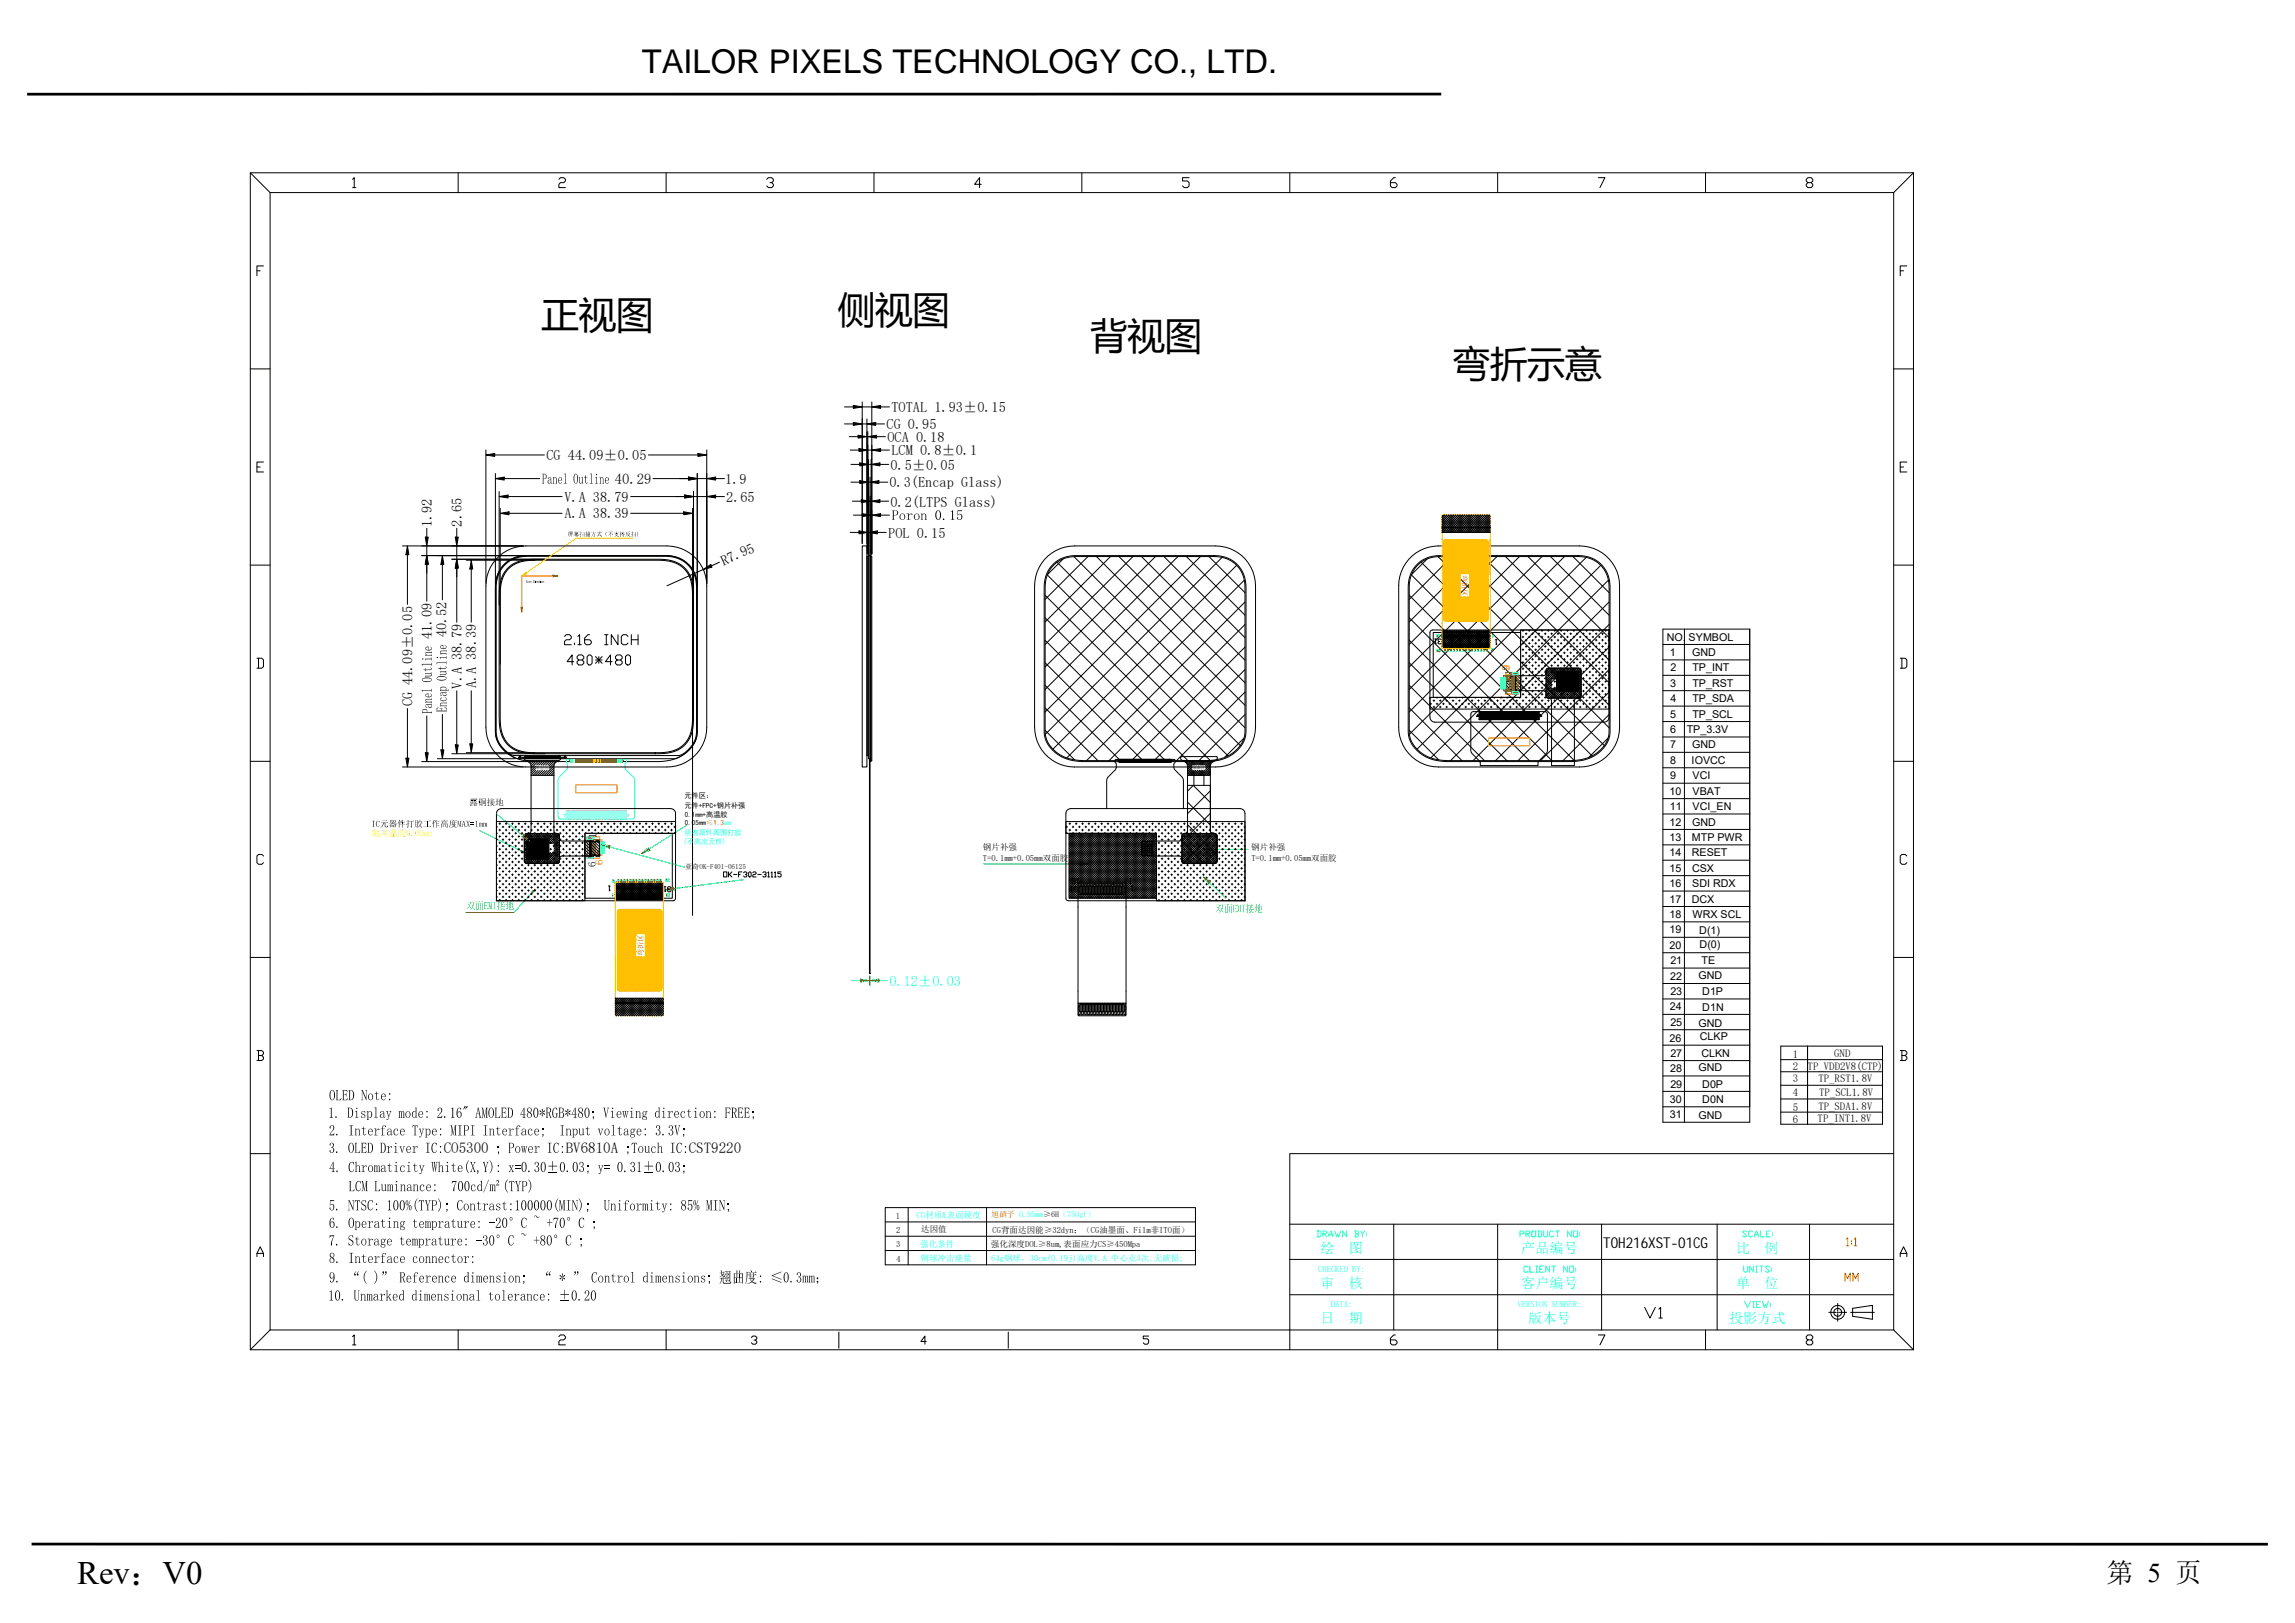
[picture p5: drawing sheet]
<svg xmlns="http://www.w3.org/2000/svg" width="297mm" height="210mm" viewBox="0 0 297 210" stroke-linecap="round" stroke-linejoin="round" font-family="sans-serif">
<defs><g id="words">
<g font-size="4.8">
<text x="108.4" y="41.7">侧视图</text>
<text x="70.1" y="42.4">正视图</text>
<text x="141.1" y="45.2">背视图</text>
<text x="188" y="48.8">弯折示意</text>
</g>
<g font-size="4.2">
<text x="83.1" y="9.4">TAILOR PIXELS TECHNOLOGY CO., LTD.</text>
<text x="10" y="205">Rev：V0</text>
</g>
<text font-size="3.5" x="272.6" y="204.7">第 5 页</text>
<g font-size="1.9">
<text x="115.4" y="53.3">TOTAL 1.93±0.15</text>
<text x="70.7" y="59.6">CG 44.09±0.05</text>
<text x="114.7" y="55.5">CG 0.95</text>
<text x="114.8" y="57.2">OCA 0.18</text>
<text x="115.4" y="58.9">LCM 0.8±0.1</text>
<text x="73" y="64.9">V.A 38.79</text>
<text x="79.6" y="62.6">40.29</text>
<text x="93.9" y="62.6">1.9</text>
<text x="94" y="64.9">2.65</text>
<text x="115.1" y="63">0.3(Encap Glass)</text>
<text x="115.2" y="60.8">0.5±0.05</text>
<text x="115.2" y="65.5">0.2(LTPS Glass)</text>
<text x="55.9" y="68.2" transform="rotate(-90 55.9 68.2)">1.92</text>
<text x="59.8" y="68.1" transform="rotate(-90 59.8 68.1)">2.65</text>
<text x="73" y="67.1">A.A 38.39</text>
<text x="115" y="69.6">POL 0.15</text>
<text x="55.9" y="82.7" transform="rotate(-90 55.9 82.7)">41.09</text>
<text x="57.8" y="82.5" transform="rotate(-90 57.8 82.5)">40.52</text>
<text x="59.8" y="89.1" transform="rotate(-90 59.8 89.1)">V.A 38.79</text>
<text x="61.6" y="89.1" transform="rotate(-90 61.6 89.1)">A.A 38.39</text>
<text x="53.4" y="91.4" transform="rotate(-90 53.4 91.4)">CG 44.09±0.05</text>
<text x="57.4" y="149.2">CO5300</text>
<text x="73.2" y="149.2">BV6810A</text>
<text x="89.1" y="149.2">CST9220</text>
<text x="207.5" y="161.5">TOH216XST-01CG</text>
</g>
<text font-size="1.9" fill="#0ff" x="115.1" y="127.6">0.12±0.03</text>
<text font-size="1.8" x="93.6" y="73.3" transform="rotate(-24 93.6 73.3)">R7.95</text>
<g font-size="1.8" fill="#0ff">
<text x="170.9" y="166.7">审</text>
<text x="170.9" y="162.1">绘</text>
<text x="174.5" y="166.7">核</text>
<text x="174.5" y="162.1">图</text>
<text x="196.9" y="166.7">客户编号</text>
<text x="196.9" y="162.1">产品编号</text>
<text x="224.7" y="166.7">单</text>
<text x="224.7" y="162.1">比</text>
<text x="228.3" y="166.7">位</text>
<text x="228.3" y="162.1">例</text>
<text x="170.9" y="171.2">日</text>
<text x="174.5" y="171.2">期</text>
<text x="197.8" y="171.2">版本号</text>
<text x="223.8" y="171.2">投影方式</text>
</g>
<g font-size="1.4">
<text x="215.7" y="82.9">NO.</text>
<text x="218.5" y="82.9">SYMBOL</text>
<text x="216.1" y="84.9">1</text>
<text x="216.1" y="88.9">3</text>
<text x="216.2" y="86.9">2</text>
<text x="219" y="84.9">GND</text>
<text x="219" y="86.9">TP_INT</text>
<text x="219" y="88.9">TP_RST</text>
<text x="216.1" y="92.9">5</text>
<text x="216.2" y="94.9">6</text>
<text x="216.2" y="90.9">4</text>
<text x="218.3" y="94.9">TP_3.3V</text>
<text x="219" y="90.9">TP_SDA</text>
<text x="219" y="92.9">TP_SCL</text>
<text x="216.1" y="96.9">7</text>
<text x="216.1" y="100.8">9</text>
<text x="216.2" y="98.8">8</text>
<text x="218.9" y="98.9">IOVCC</text>
<text x="219" y="96.8">GND</text>
<text x="219" y="100.9">VCI</text>
<text x="216.1" y="102.8">10</text>
<text x="216.1" y="106.8">12</text>
<text x="216.1" y="104.8">11</text>
<text x="219" y="106.8">GND</text>
<text x="219" y="102.8">VBAT</text>
<text x="219" y="104.9">VCI_EN</text>
<text x="77.1" y="112.2" transform="rotate(-90 77.1 112.2)">6</text>
<text x="77.2" y="108.4" transform="rotate(-90 77.2 108.4)">1</text>
<text x="216.1" y="108.8">13</text>
<text x="216.1" y="110.8">14</text>
<text x="216.1" y="112.8">15</text>
<text x="218.9" y="110.8">RESET</text>
<text x="218.9" y="108.8">MTP PWR</text>
<text x="219" y="112.8">CSX</text>
<text x="216.1" y="114.8">16</text>
<text x="216.1" y="116.8">17</text>
<text x="216.1" y="118.8">18</text>
<text x="218.9" y="116.8">DCX</text>
<text x="219" y="114.8">SDI RDX</text>
<text x="219" y="118.8">WRX SCL</text>
<text x="216.1" y="120.8">19</text>
<text x="216.1" y="122.8">20</text>
<text x="216.2" y="124.8">21</text>
<text x="219.9" y="120.8">D(1)</text>
<text x="220" y="122.6">D(0)</text>
<text x="220.2" y="124.8">TE</text>
<text x="216.1" y="130.7">24</text>
<text x="216.2" y="126.7">22</text>
<text x="216.2" y="128.8">23</text>
<text x="219.8" y="126.7">GND</text>
<text x="220.3" y="128.8">D1P</text>
<text x="220.3" y="130.8">D1N</text>
<text x="216.1" y="134.8">26</text>
<text x="216.2" y="132.8">25</text>
<text x="216.2" y="136.7">27</text>
<text x="219.8" y="132.9">GND</text>
<text x="220" y="134.6">CLKP</text>
<text x="220.2" y="136.8">CLKN</text>
<text x="232" y="136.9">1</text>
<text x="237.4" y="136.8">GND</text>
<text x="216.1" y="142.7">30</text>
<text x="216.2" y="138.7">28</text>
<text x="216.2" y="140.7">29</text>
<text x="219.8" y="138.6">GND</text>
<text x="220.3" y="140.7">D0P</text>
<text x="220.3" y="142.7">D0N</text>
<text x="232" y="140.1">3</text>
<text x="232" y="141.8">4</text>
<text x="232" y="143.8">5</text>
<text x="232" y="138.4">2</text>
<text x="233.9" y="138.4">TP_VDD2V8(CTP)</text>
<text x="235.3" y="143.6">TP_SDA1.8V</text>
<text x="235.3" y="140.1">TP_RST1.8V</text>
<text x="235.4" y="141.8">TP_SCL1.8V</text>
<text x="216.1" y="144.7">31</text>
<text x="219.8" y="144.7">GND</text>
<text x="232" y="145.3">6</text>
<text x="235.2" y="145.2">TP_INT1.8V</text>
</g>
<g font-size="1.4" fill="#f00">
<text x="194.3" y="89.9" transform="rotate(90 194.3 89.9)">1</text>
<text x="194.4" y="86.1" transform="rotate(90 194.4 86.1)">6</text>
<text x="78.1" y="112" transform="rotate(-90 78.1 112)">6</text>
<text x="78.2" y="108.2" transform="rotate(-90 78.2 108.2)">1</text>
</g>
<g font-size="1.1">
<text x="127.2" y="110">钢片补强</text>
<text x="127.2" y="111.4">T=0.1mm+0.05mm双面胶</text>
<text x="161.9" y="110">钢片补强</text>
<text x="161.9" y="111.4">T=0.1mm+0.05mm双面胶</text>
<text x="115.9" y="157.7">1</text>
<text x="116" y="161.4">3</text>
<text x="116" y="159.6">2</text>
<text x="119.2" y="159.5">达因值</text>
<text x="128.2" y="161.3">强化深度DOL≥8um,表面应力CS≥450Mpa</text>
<text x="128.5" y="159.5">CG背面达因能≥32dyn；（CG油墨面、Film非ITO面）</text>
<text x="116" y="163.3">4</text>
</g>
<g font-size="1.1" fill="#0ff">
<text x="118.7" y="157.6">CG材质&amp;表面硬度</text>
<text x="119.1" y="161.3">强化条件</text>
<text x="119.1" y="163.2">钢球冲击能量</text>
<text x="128.3" y="163.2">64g钢球，30cm(0.19j)高度V.A.中心点3次,无破损;</text>
<text x="170.6" y="164.6">CHECKED BY:</text>
<text x="172.3" y="169.2">DATA:</text>
<text x="196.4" y="169.2">VERSION NUMBER:</text>
</g>
<text font-size="1" fill="#f00" x="128.3" y="157.5">旭硝子 0.95mm≥6H（750gf）</text>
<g font-size=".9" fill="#f00">
<text x="189.2" y="74.4" transform="rotate(90 189.2 74.4)">弯折区</text>
<text x="83.2" y="123.7" transform="rotate(-90 83.2 123.7)">弯折区</text>
</g>
<g font-size=".9">
<text x="88.6" y="103.3">元件区：</text>
<text x="88.6" y="104.5">元件+FPC+钢片补强</text>
<text x="88.6" y="105.7">0.1mm+高温胶</text>
<text x="88.6" y="106.8">0.05mm≤1.3mm</text>
<text x="88.7" y="112.4">亚奇OK-F401-06125</text>
</g>
<g font-size=".9" fill="#0ff">
<text x="88.4" y="109.2">(不</text>
<text x="88.6" y="108">所有器件周围打胶</text>
<text x="89.8" y="109.2">高出元件)</text>
</g>
<g font-size=".6">
<text x="69.3" y="99.6">单层区</text>
<text x="154.3" y="99.5">绿油区</text>
</g>
</g></defs>
<path d="M3.5 12.2h183M4.1 199.8h289.4" fill="none" stroke="#000" stroke-width=".37"/>
<g fill="none" stroke="#000" stroke-width=".13">
<path d="M32.4 22.4h215.2v152.3h-215.2zM32.4 22.4l2.6 2.5M33.3 35h.4M34.1 34.4h-.8v1.3M35 24.9h210.1v147.2h-210.1zM45.6 23.2l.2-.2v1.3M45.6 24.3h.5M59.3 22.4v2.5M72.3 23.2l.2-.2h.5l.2 .2v.2l-.2 .2h-.5l-.2 .2v.5h.9M86.2 22.4v2.5M99.2 23.2l.2-.2h.5l.2 .2v.2l-.2 .2h-.2M99.9 23.6l.2 .2v.3l-.2 .2h-.5l-.2-.2"/>
<path d="M113.1 22.4v2.5M127 23.8h-.9l.7-.8v1.3M140 22.4v2.5M153.9 23h-.9v.4h.7l.2 .2v.5l-.2 .2h-.4l-.3-.2M166.9 22.4v2.5M180.6 23h-.2l-.5 .4v.7l.3 .2h.4l.2-.2v-.3l-.2-.2h-.7M193.8 22.4v2.5M206.8 23h.9l-.6 1.3M220.7 22.4v2.5M234 23.6l-.2-.2v-.2l.2-.2h.4l.2 .2v.2l-.2 .2h-.4l-.2 .2v.3l.2 .2h.4l.2-.2v-.3l-.2-.2M245.9 35h.4M246.8 34.4h-.9v1.3"/>
<path d="M247.6 22.4l-2.5 2.5M32.4 47.7h2.6M34.1 59.8h-.8v1.3h.8M245.1 47.7h2.5M246.8 59.8h-.9v1.3h.9M32.4 73.1h2.6M33.3 60.4h.4M65.3 73l.5-.4 .6-.4 1.4-.3h18.5l.7 .1 .9 .2 .7 .4 .6 .5 .5 .7 .2 .5 .3 1.5v19l-.3 1.2-.5 .8a5.3 5.3 0 0 1-4.4 1.7h-15.6a5.1 5.1 0 0 1-4.9-2.4l-.3-.7-.1-.7v-18.8l.1-.9 .3-.8zM65.3 73l.5-.4 .6-.4 1.4-.3h18.5l.7 .1 .9 .2 .7 .4 .6 .5 .5 .7 .2 .5 .3 1.5v19l-.3 1.2-.5 .8a4.7 4.7 0 0 1-2 1.4h-20.4a4 4 0 0 1-2.9-3.6v-18.9l.1-.8 .3-.7zM65.6 73.6l.6-.5 .8-.4 .7-.2 1.1-.1h17l1.5 .3 .6 .3 .6 .4 .5 .6 .4 .7 .2 .8 .1 1.1v16.9l-.3 1.6-.2 .6-.5 .6-.7 .6-.8 .3-.8 .3h-1h-16.7l-.9-.1-.9-.2-.6-.4-.6-.4-.5-.7-.4-.8-.1-.9-.1-1.1v-16.6l.3-1.4 .3-.8zM65.9 73.5l1.1-.7 1.7-.3h16.6l1.1 .1 .8 .2 .7 .3 .7 .5 .4 .5 .3 .8 .3 1.6v16.5v1l-.2 .9-.4 .8-.4 .6-.6 .4-.7 .4-1.5 .3h-17l-.9-.1-.9-.2-.6-.3-.7-.6-.3-.5-.4-.7-.3-1.5v-16.8l.1-1 .2-.8 .4-.8zM245.1 73.1h2.5"/>
<path d="M245.9 60.4h.4M32.4 98.5h2.6M33.3 85.2h.6l.2 .2v.8l-.2 .3h-.6M33.5 85.2v1.3M67.2 97.8l.2 .1zM68.2 98h.1M68.2 97.9h.1v.2h-.1zM68.2 98h-.1v-.3h-.1v.3h-.7v-.3h-.1v.3l-.1 .1h.1h1M68.2 98.1h.1M68.2 98v.1M68.3 97.9h.1v.2h-.1zM68.3 98h.1"/>
<path d="M68.3 98v.1M68.3 98.1h.1M68.4 98h-.1M68.4 98h.1M68.4 98v.1M68.5 97.9v.2zM68.5 98h.1M68.5 98.1h.1M68.5 98v.1M68.6 97.9h.1v.2h-.1zM68.6 98h.1M68.6 98.1h.1"/>
<path d="M68.6 98v.1M68.7 98.1h.1M68.7 97.9h.1v.2h-.1zM68.8 98.1h.1M68.8 98v.1M68.9 98.1h.1M68.9 97.9h.1v.2h-.1zM68.9 98v.1M69 98.1h.1M69 97.9h.1v.2h-.1zM69 98v.1M69.1 98.1h.1"/>
<path d="M69.1 98l-.1 .1M69.1 98v.1M69.2 97.9v.2zM69.2 98.1h.1M69.2 98v.1M69.3 98.1h.1M69.3 97.9h.1v.2h-.1zM69.3 98v.1M69.4 98h-.1M69.4 97.9h.1v.2h-.1zM69.5 98.1h.1M69.5 98v.1"/>
<path d="M69.6 97.9h.1v.2h-.1zM69.6 98.1h.1M69.6 98v.1M69.6 98h.1M69.7 98.1h.1M69.7 97.9h.1v.2h-.1zM69.7 98l.1 .1M69.8 98v.1M69.8 98.1h.1M69.8 98h.1M69.9 97.9h.1v.2h-.1zM69.9 98.1h.1"/>
<path d="M69.9 98v.1M70 97.9h.1v.2h-.1zM70 98.1h.1M70 98v.1M70.1 98l-.1 .1M70.1 98.1h.1M70.1 98v.1M70.2 97.9v.2zM70.2 98h.1M70.2 98.1h.1M70.2 98v.1M70.3 97.9h.1v.2h-.1z"/>
<path d="M70.3 98v.1M70.3 98.1h.1M70.5 97.9v.2zM70.5 98h.1M70.5 98v.1M70.5 98.1h.1M70.6 97.9h.1v.2h-.1zM70.6 98h.1M70.6 98.1h.1M70.7 97.9h.1v.2h-.1zM70.7 98v.1M70.7 98h.1"/>
<path d="M70.8 98.1h.1M70.8 98h.1M70.9 97.9h.1v.2h-.1zM70.9 98h.1M70.9 98.1h.1M71 98h.1M71 97.9h.1v.2h-.1zM71 98.1h.1M71.1 98.1h.1M71.2 97.9v.2zM71.2 98h.1M71.2 98.1h.1"/>
<path d="M71.2 98v.1M71.3 97.9h.1v.2h-.1zM71.3 98h.1M71.3 98.1h.1M71.3 98v.1M71.4 98l-.1 .1M71.4 97.9h.1v.2h-.1zM71.5 98h.1M71.5 98v.1M71.5 98.1h.1M71.6 97.9h.1v.2h-.1zM71.6 98h.1"/>
<path d="M71.6 98.1h.1M71.6 98v.1M71.7 97.9h.1v.2h-.1zM71.8 98.1h.1M71.8 98h.1M71.8 98v.1M71.9 97.9h.1v.2h-.1zM71.9 98.1h.1M71.9 98h.1M72 97.9h.1v.2h-.1zM72 98h.1M72.1 98h.1"/>
<path d="M72 98.1h.1M72.1 98.1h.1M72.1 98v.1M72.2 98v.1M72.2 97.9v.2zM72.2 98.1h.1M72.2 98h.1M72.2 98h.1v-.3h.1v.3h.7v-.3h.1v.3h.1l-.1 .1h-1M73 97.8l.2 .1zM73.8 98.3h6.7v.2h-6.7zM73.8 98.3h.1M73.8 98.5h.1"/>
<path d="M73.8 98.3v.2M73.9 98.3h.1M73.9 98.5h.1M73.9 98.3v.2M74 98.5h.1M74 98.3v.2M74 98.3h.1M74.1 98.5h.1M74.1 98.3v.2M74.1 98.3h.1M74.1 98.3l.1 .2h.1M74.2 98.5h.1"/>
<path d="M74.2 98.3h.1M74.2 98.3v.2M74.3 98.5h.1M74.3 98.3v.2M74.3 98.3h.1M74.4 98.5h.1M74.4 98.3v.2M74.4 98.3h.1M74.5 98.5h.1M74.5 98.3v.2M74.5 98.3h.1M74.6 98.3l-.1 .2"/>
<path d="M74.6 98.3h.1M74.6 98.5h.1M74.6 98.3v.2M74.7 98.3h.1M74.7 98.3v.2M74.7 98.5h.1M74.8 98.5h.1M74.8 98.3v.2M74.8 98.3h.1M74.9 98.5h.1M74.9 98.3v.2M74.9 98.3h.1"/>
<path d="M75 98.3v.2M75 98.5h.1M75 98.3h.1M75.1 98.5h.1M75.1 98.3h.1M75.1 98.3v.2M75.2 98.5h.1M75.2 98.3v.2M75.2 98.3h.1M75.3 98.5h.1M75.3 98.3v.2M75.3 98.3h.1"/>
<path d="M75.4 98.5h.1M75.4 98.3v.2M75.4 98.3h.1M75.5 98.5h.1M75.5 98.3h.1M75.5 98.3v.2M75.6 98.5h.1M75.6 98.3v.2M75.6 98.3h.1M75.7 98.5h.1M75.7 98.3h.1M75.7 98.3v.2"/>
<path d="M75.8 98.5h.1M75.8 98.3h.1M75.8 98.3v.2M75.9 98.3l-.1 .2M75.9 98.3h.1M75.9 98.3v.2M75.9 98.5h.1M76 98.3v.2M76 98.3h.1M76 98.5h.1M76.1 98.5h-.1M76.1 98.5h.1"/>
<path d="M76.1 98.3v.2M76.1 98.3h.1M76.2 98.3v.2M76.2 98.3h.1M76.2 98.5h.1M76.3 98.5h.1M76.3 98.3h.1M76.3 98.5h-.1M76.3 98.3v.2M76.4 98.5h.1M76.4 98.3h.1M76.4 98.3v.2"/>
<path d="M76.5 98.5h.1M76.5 98.3h.1M76.5 98.3v.2M76.6 98.3h.1M76.6 98.5h.1M76.6 98.3v.2M76.7 98.3v.2h-.1M76.7 98.5h.1M76.7 98.3v.2M76.7 98.3h.1M76.8 98.5h.1M76.8 98.3h.1"/>
<path d="M76.8 98.3v.2M76.8 98.3l.1 .2M76.9 98.3h.1M76.9 98.3v.2M76.9 98.5h.1M77 98.3v.2M77 98.5h.1M77 98.3h.1M77 98.5h.2M77.1 98.5h.1M77.1 98.3v.2M77.1 98.3h.1"/>
<path d="M77.2 98.5h.1M77.2 98.3v.2M77.2 98.3h.1M77.3 98.5h.1M77.3 98.3v.2M77.3 98.3h.1M77.3 98.3l.1 .2M77.4 98.5h.1M77.4 98.3h.1M77.4 98.3v.2M77.5 98.3v.2M77.5 98.5h.1"/>
<path d="M77.5 98.3h.1M77.6 98.3h.1M77.6 98.3v.2M77.6 98.5h.1M77.6 98.5h.2M77.7 98.3h.1M77.7 98.3v.2M77.7 98.5h.1M77.8 98.5h.1M77.8 98.3v.2M77.8 98.3h.1M77.9 98.5h.1"/>
<path d="M77.9 98.3h.1M77.9 98.3v.2h.2M77.9 98.3v.2M78 98.3v.2M78 98.3h.1M78 98.5h.1M78.1 98.3v.2M78.1 98.3h.1M78.1 98.5h.1M78.2 98.5h.1M78.2 98.3v.2M78.2 98.3h.1"/>
<path d="M78.3 98.5h.1M78.3 98.3h.1M78.3 98.3v.2M78.4 98.5h.1M78.4 98.3h.1M78.4 98.3v.2M78.5 98.3h.1M78.5 98.5h.1M78.5 98.3v.2M78.6 98.3h.1M78.6 98.5h.1M78.6 98.3v.2"/>
<path d="M78.7 98.3h.1M78.7 98.3v.2M78.7 98.5h.1M78.8 98.3h.1M78.8 98.3v.2M78.8 98.5h.1M78.8 98.5h.2M78.9 98.5h.1M78.9 98.3h.1M78.9 98.3v.2M79 98.5h.1M79 98.3h.1"/>
<path d="M79 98.3v.2M79.1 98.5h.1M79.1 98.3h.1M79.1 98.3v.2M79.2 98.5h.1M79.2 98.3h.1M79.2 98.3v.2M79.3 98.3v.2M79.3 98.5h.1M79.3 98.3h.1M79.4 98.3h.1M79.4 98.3v.2"/>
<path d="M79.4 98.5h.2M79.5 98.3h.1M79.5 98.5h.1M79.5 98.3v.2M79.6 98.3h.1M79.6 98.5h.1M79.6 98.3v.2M79.6 98.3v.2h.2M79.7 98.3h.1M79.7 98.3v.2M79.7 98.5h.1M79.8 98.3h.1"/>
<path d="M79.8 98.3v.2M79.8 98.5h.1M79.9 98.3h.1M79.9 98.5h.1M79.9 98.3v.2M80 98.5h.1M80 98.3h.1M80 98.3v.2M80.1 98.3v.2M80.1 98.3h.1M80.1 98.5h.1M80.2 98.5h.1"/>
<path d="M80.2 98.3v.2M80.2 98.3h.1M80.3 98.3v.2M80.3 98.5h.1M80.3 98.3h.1M80.4 98.5h.1M80.4 98.3v.2M80.4 98.3h.1M80.5 98.3h.1M80.5 98.3v.2M80.5 98.5h-.1M80.5 98.5h.1"/>
<path d="M80.5 98.4v.1M80.5 98.3v.1M80.6 98.3h.1M80.6 98.4h.1M84.8 97.5h.1M245.1 98.5h2.5M245.9 85.2h.7l.2 .2v.8l-.2 .3h-.7M246.1 85.2v1.3M34.1 110.8l-.2-.2h-.4l-.2 .2v.8l.2 .2h.4l.2-.2M246.8 110.8l-.2-.2h-.5l-.2 .2v.8l.2 .2h.5l.2-.2M32.4 123.9h2.6M33.3 135.9h.6l.2 .3v.2l-.2 .2"/>
<path d="M33.5 136.6h.4l.2 .2v.2l-.2 .2h-.6M33.5 135.9v1.3M245.1 123.9h2.5M245.9 135.9h.7l.2 .3v.2l-.2 .2M246.1 136.6h.5l.2 .2v.2l-.2 .2h-.7M246.1 135.9v1.3M32.4 149.3h2.6M166.9 158.4h78.2M180.4 158.4v13.7M193.8 158.4v16.3M207.3 158.4v13.7M222.2 158.4v13.7"/>
<path d="M234.2 158.4v13.7M245.1 149.3h-78.2v25.4M33.3 162.6v-.4l.4-.9 .4 .9v.4M33.3 162.2h.8M35 172.1l-2.6 2.6M45.6 172.9l.2-.2v1.3M45.6 174h.5M59.3 172.1v2.6M72.3 172.9l.2-.2h.5l.2 .2v.3l-.2 .2h-.5l-.2 .2v.4h.9M86.2 172.1v2.6M97.2 173.1l.2-.2h.4l.1 .2v.1l-.1 .2h-.2M97.8 173.4l.1 .2v.2l-.1 .1h-.4l-.2-.1"/>
<path d="M108.6 172.4v2.1M119.9 173.6h-.7l.5-.7v1M130.5 172.4v2.1M148.6 172.9h-.7v.3h.6l.1 .2v.4l-.1 .1h-.4l-.2-.1M166.9 163h78.2M166.9 167.5h78.2M180.6 172.7h-.2l-.5 .5v.6l.3 .2h.4l.2-.2v-.2l-.2-.2h-.7M206.8 172.7h.9l-.6 1.3M212.8 169.2l.7 1.3 .7-1.3M214.7 169.4l.2-.2v1.3M214.7 170.5h.4M220.7 172.1v2.6"/>
<path d="M234 173.4l-.2-.2v-.3l.2-.2h.4l.2 .2v.3l-.2 .2h-.4l-.2 .2v.2l.2 .2h.4l.2-.2v-.2l-.2-.2M236.7 169.8h.9M237.8 169.8h.1M237.8 168.7v.9M237.8 169.7v.2M237.8 170v1M238 169.8h1M239.5 169.8h1.4M239.8 169.3l2.5-.4v1.8l-2.5-.4zM241 169.8h.1M241.2 169.8h1.4M245.1 172.1l2.5 2.6"/>
<path d="M245.9 162.6v-.4l.4-.9 .5 .9v.4M245.9 162.2h.9"/>
<circle cx="237.8" cy="169.8" r=".9"/>
<circle cx="237.8" cy="169.8" r=".51"/>
</g>
<g fill="#000">
<path d="M93.8 165.7h.2zM94.2 165.7h.2z"/>
<path d="M42.7 148.9h.1v.1l.1 .1h-.2z" fill-rule="evenodd"/>
<path d="M42.7 156.3h.1v.2l.1 .1-.2-.1z" fill-rule="evenodd"/>
<path d="M42.6 158.3l.3-.2h.1a.4 .4 0 0 0-.2 .4 .4 .4 0 0 0 .2 .3h-.3z" fill-rule="evenodd"/>
<path d="M42.6 143.4l.3-.1v1.2l.2 .1h-.5l.2-.1v-1z" fill-rule="evenodd"/>
<path d="M42.7 147.9h.4h-.3l-.1 .3-.1-.1z" fill-rule="evenodd"/>
<path d="M42.8 145.7l.3-.1-.3 .1-.1 .3-.1-.1z" fill-rule="evenodd"/>
<path d="M42.8 155.8h.3l-.4 .2z" fill-rule="evenodd"/>
<path d="M42.8 141.1h.3a.45 .45 0 0 0-.3 .6v.5l.2 .1h-.1a.99 .99 0 0 1-.1-1.2z" fill-rule="evenodd"/>
<path d="M42.9 158.1a.41 .41 0 0 1 .4 .3 .41 .41 0 0 1-.3 .5h-.2a.37 .37 0 0 0 .4-.4 .37 .37 0 0 0-.3-.4z" fill-rule="evenodd"/>
<path d="M42.9 157.6h.3a.42 .42 0 0 0-.4 .2 .42 .42 0 0 0 0 .4l-.2 .1 .1-.4z" fill-rule="evenodd"/>
<path d="M42.9 147.9h.2l.1 .2v.3l-.2 .1a.36 .36 0 0 1 .2 .4 .36 .36 0 0 1-.4 .3 .35 .35 0 0 0 .3-.4 .35 .35 0 0 0-.2-.3l.1-.1 .1-.2v-.2z" fill-rule="evenodd"/>
<path d="M42.9 145.6h.2a.59 .59 0 0 1-.2 .9l-.3 .3 .1-.1a.99 .99 0 0 0 .4-1z" fill-rule="evenodd"/>
<path d="M43 155.8h.1a.44 .44 0 0 1 .2 .5 .44 .44 0 0 1-.5 .3 .4 .4 0 0 0 .4-.3 .4 .4 0 0 0-.2-.5z" fill-rule="evenodd"/>
<path d="M43 141.1h.1a.88 .88 0 0 1-.1 1.3l-.1-.1a.45 .45 0 0 0 .3-.6v-.4z" fill-rule="evenodd"/>
<path d="M43.1 150.3h.1l-.5 .9h.6l-.1 .1v.3l.1 .1h-.4l.1-.1 .1-.3h-.5z" fill-rule="evenodd"/>
<path d="M43.2 150.3v.9h-.5h.4v-.7z" fill-rule="evenodd"/>
<path d="M43 157.6h.2v.2h-.1z" fill-rule="evenodd"/>
<path d="M42.7 155.3h.5v.1h-.4l-.1 .6z" fill-rule="evenodd"/>
<path d="M43.2 160l.1-.1-.3 .5-.1 .8-.1-.2 .1-.3z" fill-rule="evenodd"/>
<path d="M42.7 159.8l.6 .1-.4 .1-.2 .2z" fill-rule="evenodd"/>
<path d="M42.6 146.8h.5l.2-.2-.1 .3h-.6z" fill-rule="evenodd"/>
<path d="M43.4 144.5h.2v.1h-.2z" fill-rule="evenodd"/>
<path d="M43.5 149h.1v.2h-.1z" fill-rule="evenodd"/>
<path d="M43.5 156.4h.1v.2h-.1z" fill-rule="evenodd"/>
<path d="M43.5 146.7h.2v.2h-.2z" fill-rule="evenodd"/>
<path d="M43.5 158.7h.2v.2h-.2z" fill-rule="evenodd"/>
<path d="M43.5 151.5h.2v.1h-.2z" fill-rule="evenodd"/>
<path d="M43.5 141.1h.3l-.1 .1v1.1h-.2l.1-1.1z" fill-rule="evenodd"/>
<path d="M43.5 142.3h.2a.32 .32 0 0 0 .5-.3l-.1 .4z" fill-rule="evenodd"/>
<path d="M44.3 141.1h.4l-.2 .1v.4l.2 .1h-.2v.6h-.2z" fill-rule="evenodd"/>
<path d="M44.5 141.6h.3v-.2v.5v-.2z" fill-rule="evenodd"/>
<path d="M44.3 141.1h.6l.1 .2-.3-.2z" fill-rule="evenodd"/>
<path d="M44.3 142.3h.2a.32 .32 0 0 0 .5-.3l-.1 .4z" fill-rule="evenodd"/>
<path d="M45 143.4h.3h-.1v1.1v.1h-.2z" fill-rule="evenodd"/>
<path d="M45.1 141.1h.3l-.1 .1 .1 1.1h-.3l.1-.1z" fill-rule="evenodd"/>
<path d="M45.1 155.4l.1 1.1 .1 .1h-.3l.1-.1z" fill-rule="evenodd"/>
<path d="M45 155.3h.2l.5 1v.3l-.5-1.1z" fill-rule="evenodd"/>
<path d="M45 143.3a.6 .6 0 0 1 .6 .2 .6 .6 0 0 1 .1 .7 .48 .48 0 0 1-.7 .4 .47 .47 0 0 0 .5-.1 .47 .47 0 0 0 .1-.5v-.2a.35 .35 0 0 0-.3-.4z" fill-rule="evenodd"/>
<path d="M45.1 141.1a.68 .68 0 0 1 .7 .3 .68 .68 0 0 1-.1 .8l-.2 .1-.4 .1 .3-.1a.73 .73 0 0 0 0-1.2z" fill-rule="evenodd"/>
<path d="M45.2 159.9l.2-.1 .2 .1-.4 .1v.1l.1 .2a.4 .4 0 0 1 .4 .5 .4 .4 0 0 1-.5 .3l.4-.1a.43 .43 0 0 0-.4-.6l-.1-.2z" fill-rule="evenodd"/>
<path d="M45.3 147.9h.3a.68 .68 0 0 0-.4 1l.2 .3a.72 .72 0 0 1-.2-1.2z" fill-rule="evenodd"/>
<path d="M45.3 157.6h.3a.45 .45 0 0 0-.4 .6l.1 .5 .2 .1-.2 .1a.96 .96 0 0 1 0-1.3z" fill-rule="evenodd"/>
<path d="M45.2 152.8h.3l-.1 .1v1.2h-.2l.1-1.2z" fill-rule="evenodd"/>
<path d="M45.3 150.4h.4a.56 .56 0 0 0-.5 .8l.1 .2 .2 .2h-.1a.92 .92 0 0 1-.1-1.2z" fill-rule="evenodd"/>
<path d="M45.4 147.9h.2a.88 .88 0 0 1-.2 1.3h-.1a.44 .44 0 0 0 .4-.7l-.1-.4z" fill-rule="evenodd"/>
<path d="M45.5 157.6h.1a.88 .88 0 0 1-.1 1.3h-.2a.44 .44 0 0 0 .4-.7v-.4z" fill-rule="evenodd"/>
<path d="M45.4 159.9l.3-.1v.3z" fill-rule="evenodd"/>
<path d="M45.2 145.6h.5l-.2 .1v1.1l.2 .1h-.5l.2-.1v-1.1z" fill-rule="evenodd"/>
<path d="M45.5 150.4l.3-.1v.4z" fill-rule="evenodd"/>
<path d="M45.4 151.6a.37 .37 0 0 0 .4-.3v.2a.3 .3 0 0 1-.4 .1z" fill-rule="evenodd"/>
<path d="M45.6 155.3h.2l-.1 .1v1.2v-1.2z" fill-rule="evenodd"/>
<path d="M45.2 154.1l.6-.1 .1-.2-.1 .3z" fill-rule="evenodd"/>
<path d="M45.9 146h.2v.8l.1 .1h-.3l.1-.1v-.7z" fill-rule="evenodd"/>
<path d="M46.1 158.7l.2 .1-.1 .1z" fill-rule="evenodd"/>
<path d="M45.9 158h.2v1l.1 .2h-.3l.1-.2v-.9z" fill-rule="evenodd"/>
<path d="M45.9 150.3h.2v1.2l.1 .2h-.3l.1-.2v-1z" fill-rule="evenodd"/>
<path d="M46.1 155.4h.3h-.1v1.1l.1 .1h-.3l.1-.1z" fill-rule="evenodd"/>
<path d="M46.1 143.3h.1v.2z" fill-rule="evenodd"/>
<path d="M45.9 143.8l.3-.1v.8l.2 .1h-.5l.2-.1v-.7z" fill-rule="evenodd"/>
<path d="M45.9 147.9h.3l-.1 .1 .1 1.1h-.3l.1-1.1z" fill-rule="evenodd"/>
<path d="M46.2 160v.3h.3h-.3v.6l.2 .2h-.2l-.1-.2v-.6h-.2l.2-.1z" fill-rule="evenodd"/>
<path d="M46.2 158.1h.3l-.4 .1z" fill-rule="evenodd"/>
<path d="M46.2 146.1h.3l-.4 .2z" fill-rule="evenodd"/>
<path d="M46.1 150.9l.3-.1h.1l-.3 .1-.1 .1z" fill-rule="evenodd"/>
<path d="M46.2 152.9h.4a.47 .47 0 0 0-.5 .6l.1 .4 .2 .2a.4 .4 0 0 1-.4-.6z" fill-rule="evenodd"/>
<path d="M46.3 158.1h.2a.44 .44 0 0 1 .1 .5 .44 .44 0 0 1-.4 .3 .42 .42 0 0 0 .3-.4 .42 .42 0 0 0-.2-.4z" fill-rule="evenodd"/>
<path d="M46.3 146.1h.2v.7l.1 .1h-.2l.1-.1v-.5z" fill-rule="evenodd"/>
<path d="M46.4 150.9l.1-.1 .1 .7 .1 .2h-.3l.1-.2v-.4v-.2z" fill-rule="evenodd"/>
<path d="M46 155.3h.6l-.6 .1-.1 .2z" fill-rule="evenodd"/>
<path d="M46.1 155.4l.5-.1v.3l-.1-.2z" fill-rule="evenodd"/>
<path d="M45.9 149.1h.3a.3 .3 0 0 0 .4-.2v.3z" fill-rule="evenodd"/>
<path d="M46.4 152.9l.3-.1v.3z" fill-rule="evenodd"/>
<path d="M46.2 154.1l.3-.1 .2-.2v.1a.3 .3 0 0 1-.5 .2z" fill-rule="evenodd"/>
<path d="M46.7 144.4l.1 .1 .2 .1h-.3z" fill-rule="evenodd"/>
<path d="M46.8 147.9h.4l-.3 .1v.5h.2h-.2l.1 .6h-.2z" fill-rule="evenodd"/>
<path d="M46.7 156.2l.2 .3 .2 .1h-.3z" fill-rule="evenodd"/>
<path d="M46.8 141.2l.1 1 .1 .2h-.3l.1-.2z" fill-rule="evenodd"/>
<path d="M46.9 152.9v1.1l.1 .1h-.2l.1-.1z" fill-rule="evenodd"/>
<path d="M46.7 141.1h.2l.5 1v.3z" fill-rule="evenodd"/>
<path d="M46.8 152.8h.2l.2 1-.1 .3-.2-1.1z" fill-rule="evenodd"/>
<path d="M46.8 143.8h.4h-.3l-.1 .2 .5 .3-.1 .3h-.1h-.3h.4v-.2l-.4-.3z" fill-rule="evenodd"/>
<path d="M46.8 150.8h.2v.7l.2 .2h-.4l.1-.2v-.6z" fill-rule="evenodd"/>
<path d="M47 145.8l.1 .2h.2l-.2 .1v.6l.1 .2h-.2v-.8h-.2l.2-.1z" fill-rule="evenodd"/>
<path d="M46.8 155.4l.2-.1h.3l-.4 .1-.1 .2 .2 .2a.42 .42 0 0 1 .4 .4 .42 .42 0 0 1-.3 .4h-.2l.4-.1a.51 .51 0 0 0-.5-.7v-.2z" fill-rule="evenodd"/>
<path d="M46.9 158.1l.2-.1 .2 .1a.3 .3 0 0 0-.4 .3l.5 .1h-.5l.1 .2 .2 .1-.2 .1-.2-.4z" fill-rule="evenodd"/>
<path d="M47.2 150.8h.1l-.3 .2z" fill-rule="evenodd"/>
<path d="M47 143.8h.2l.1 .2z" fill-rule="evenodd"/>
<path d="M47.1 158.1h.2l.1 .3h-.5h.4v-.3z" fill-rule="evenodd"/>
<path d="M46.9 148.5l.3-.1 .1-.1v.4l-.1-.2z" fill-rule="evenodd"/>
<path d="M47.2 150.8h.2l.1 .2z" fill-rule="evenodd"/>
<path d="M47.1 155.3h.2l.1 .3-.2-.2z" fill-rule="evenodd"/>
<path d="M47.1 146.9l.2-.1 .1-.1-.1 .2z" fill-rule="evenodd"/>
<path d="M46.7 147.9h.7v.2l-.2-.2z" fill-rule="evenodd"/>
<path d="M47 158.9l.4-.2-.2 .2z" fill-rule="evenodd"/>
<path d="M46.7 149.1a.54 .54 0 0 0 .8-.2l-.1 .3z" fill-rule="evenodd"/>
<path d="M47.4 153l.1-.1v1.1l.1 .1h-.3l.1-.1z" fill-rule="evenodd"/>
<path d="M47.3 141.1h.2l-.1 .1v1.2v-1.2z" fill-rule="evenodd"/>
<path d="M47.6 147.9h.2l-.1 .1v1.1h.1h-.2z" fill-rule="evenodd"/>
<path d="M47.4 152.8l.2 .1-.2 .1-.3 1.1z" fill-rule="evenodd"/>
<path d="M47.6 144.4l.2 .2h-.1z" fill-rule="evenodd"/>
<path d="M47.5 143.8l.1-.1v1.1l.2 .1h-.3l.1-.1v-.9z" fill-rule="evenodd"/>
<path d="M47.5 147.9a.59 .59 0 0 1 .7 .2 .59 .59 0 0 1 .1 .6 .47 .47 0 0 1-.8 .4h.3a.75 .75 0 0 0 .2-1.2z" fill-rule="evenodd"/>
<path d="M47.6 158h.3v.8l.2 .1h-.5l.2-.1v-.7z" fill-rule="evenodd"/>
<path d="M47.8 143.8h.2l-.2 .1-.2 .1z" fill-rule="evenodd"/>
<path d="M47.7 146.2l.2-.2 .2 .1a.29 .29 0 0 0-.4 .3l.5 .1h-.5l.1 .3 .2 .1h-.2l-.2-.4z" fill-rule="evenodd"/>
<path d="M47.7 141.6l.3-.1h.1a.42 .42 0 0 0-.4 .4 .42 .42 0 0 0 .3 .4 .42 .42 0 0 1-.3-.7z" fill-rule="evenodd"/>
<path d="M47.7 150.9l.1-.1h.3a.42 .42 0 0 0-.4 .4 .42 .42 0 0 0 .3 .4 .42 .42 0 0 1-.3-.7z" fill-rule="evenodd"/>
<path d="M47.8 155.4l.3-.1a.56 .56 0 0 0-.4 .9v.2l.3 .2h-.2a.93 .93 0 0 1 0-1.2z" fill-rule="evenodd"/>
<path d="M48 158.1h.1l-.2 .2z" fill-rule="evenodd"/>
<path d="M47.9 143.8h.1a.44 .44 0 0 1 .2 .5 .44 .44 0 0 1-.5 .3 .43 .43 0 0 0 .4-.3 .43 .43 0 0 0-.2-.5z" fill-rule="evenodd"/>
<path d="M47.9 146.1h.3v.4l-.5-.1h.4v-.2z" fill-rule="evenodd"/>
<path d="M48 141.5a.41 .41 0 0 1 .3 .5 .41 .41 0 0 1-.5 .3 .42 .42 0 0 0 .4-.3 .42 .42 0 0 0-.2-.5z" fill-rule="evenodd"/>
<path d="M48 150.8a.41 .41 0 0 1 .3 .5 .41 .41 0 0 1-.5 .3 .42 .42 0 0 0 .4-.3 .42 .42 0 0 0-.2-.5z" fill-rule="evenodd"/>
<path d="M48 158.1l.2-.1 .1 .2z" fill-rule="evenodd"/>
<path d="M47.8 146.9l.4-.2-.2 .2z" fill-rule="evenodd"/>
<path d="M48 155.3h.2l.1 .3-.2-.2z" fill-rule="evenodd"/>
<path d="M47.8 156.6l.3-.1 .1-.3v.2a.28 .28 0 0 1-.4 .2z" fill-rule="evenodd"/>
<path d="M48.4 150.8h.1l.1 .9h-.2z" fill-rule="evenodd"/>
<path d="M48.4 146h.3v.8l.2 .1h-.5l.2-.1v-.7z" fill-rule="evenodd"/>
<path d="M48.4 143.3h.3v1.2l.2 .1h-.5l.2-.1v-1.1z" fill-rule="evenodd"/>
<path d="M48.6 150.8h.2l-.3 .2z" fill-rule="evenodd"/>
<path d="M48.7 156.5h.1v.1h-.1z" fill-rule="evenodd"/>
<path d="M48.7 141.2l.1 .3h.2h-.2v.6l.1 .2h-.2v-.2v-.6h-.2l.2-.1z" fill-rule="evenodd"/>
<path d="M48.5 158.1l.4-.1-.3 .1-.1 .2z" fill-rule="evenodd"/>
<path d="M48.5 158.5l.1-.1h.3l-.3 .1-.1 .1 .2 .2h-.2z" fill-rule="evenodd"/>
<path d="M48.7 150.8h.1v.1l-.1 .1z" fill-rule="evenodd"/>
<path d="M48.5 152.8h.3l-.1 .1v1.2h-.2l.1-1.2z" fill-rule="evenodd"/>
<path d="M48.8 146.1h.1l-.2 .2z" fill-rule="evenodd"/>
<path d="M48.8 158.1l.1-.1 .1 .2v.5l-.3 .2-.2-.1 .4-.1v-.3l-.1-.1h.1v-.2z" fill-rule="evenodd"/>
<path d="M48.8 146.1h.3v.1z" fill-rule="evenodd"/>
<path d="M48.7 151a.24 .24 0 0 1 .4-.2l-.3 .2 .1 .7h-.2z" fill-rule="evenodd"/>
<path d="M48.9 158.8l.1-.1 .1 .1-.1 .1z" fill-rule="evenodd"/>
<path d="M48.7 142.3l.3-.1 .1-.1-.1 .2z" fill-rule="evenodd"/>
<path d="M49 150.8h.1l.1 .9h-.2v-.1z" fill-rule="evenodd"/>
<path d="M49.1 158.7v.1z" fill-rule="evenodd"/>
<path d="M48.5 154.1l.6-.1 .1-.2-.1 .3z" fill-rule="evenodd"/>
<path d="M49.2 147.9h.3l-.1 .1 .1 1.1h-.3z" fill-rule="evenodd"/>
<path d="M49.3 143.8h.3h-.3l-.1 .2z" fill-rule="evenodd"/>
<path d="M49.2 144.2l.4-.1-.3 .1v.2l.1 .2h-.2l-.1-.2z" fill-rule="evenodd"/>
<path d="M49.2 147.9a.59 .59 0 0 1 .6 .1 .59 .59 0 0 1 .1 .7 .48 .48 0 0 1-.7 .4h.3a.6 .6 0 0 0 .3-.8 .33 .33 0 0 0-.3-.4z" fill-rule="evenodd"/>
<path d="M49.3 153.3l.2-.1v.7l.1 .2h-.2v-.7z" fill-rule="evenodd"/>
<path d="M49.5 157.7l.1 .3h.2l-.2 .1v.5l.1 .2h-.2v-.1v-.6h-.2l.2-.1z" fill-rule="evenodd"/>
<path d="M49.4 150.8h.4l-.3 .1-.1 .1h-.1z" fill-rule="evenodd"/>
<path d="M49.4 141.6l.1-.1h.3a.3 .3 0 0 0-.4 .4h.5h-.5l.1 .3 .1 .1h-.1l-.2-.4z" fill-rule="evenodd"/>
<path d="M49.5 143.8h.2v.7l-.3 .1h-.2l.4-.1v-.4h-.1h.1v-.2z" fill-rule="evenodd"/>
<path d="M49.4 151.2l.4-.1-.3 .1-.1 .2 .1 .2h-.1l-.1-.1z" fill-rule="evenodd"/>
<path d="M49.6 144.5h.1l.1 .1h-.1z" fill-rule="evenodd"/>
<path d="M49.5 145.7h.4h-.3v.2v.1h.2l-.2 .1v.7l.2 .1h-.5l.2-.1v-.7l-.2-.1h.2z" fill-rule="evenodd"/>
<path d="M49.6 150.8h.2l.1 .2v.5l-.4 .2-.1-.1 .4-.1v-.4h-.2h.2v-.1z" fill-rule="evenodd"/>
<path d="M49.6 141.5l.2 .1 .1 .3h-.5h.4v-.3z" fill-rule="evenodd"/>
<path d="M49.4 154.1l.4-.1v-.1l-.1 .2z" fill-rule="evenodd"/>
<path d="M49.5 158.8h.3l.1-.2-.1 .2z" fill-rule="evenodd"/>
<path d="M49.8 144.4v.2z" fill-rule="evenodd"/>
<path d="M49.8 151.6l.1-.1 .1 .1-.1 .1z" fill-rule="evenodd"/>
<path d="M49.5 142.3a.3 .3 0 0 0 .4-.2l-.1 .2z" fill-rule="evenodd"/>
<path d="M49.7 145.7h.2v.1z" fill-rule="evenodd"/>
<path d="M49.7 153.3l.2-.1v.8l.1 .1h-.1l-.1-.7z" fill-rule="evenodd"/>
<path d="M50 151.5v.1z" fill-rule="evenodd"/>
<path d="M50 144.8h.2l-.1 .1z" fill-rule="evenodd"/>
<path d="M50 143.8h.2v.1l.1 .7z" fill-rule="evenodd"/>
<path d="M50.1 153.3l.2-.1v.9h-.2z" fill-rule="evenodd"/>
<path d="M50 148.3h.3v.8l.2 .1h-.5l.2-.1v-.7z" fill-rule="evenodd"/>
<path d="M50.2 146.1h.4h-.3l-.1 .2-.1-.1z" fill-rule="evenodd"/>
<path d="M50.4 150.5v.3h.3h-.3v.6l.1 .2h-.1l-.1-.2v-.6h-.2l.2-.1z" fill-rule="evenodd"/>
<path d="M50.3 153.3h.2l-.2 .2z" fill-rule="evenodd"/>
<path d="M50.4 142.2h.1v.1h-.1z" fill-rule="evenodd"/>
<path d="M50.1 146.5l.2-.1h.3l-.3 .1-.1 .1 .1 .3h-.2z" fill-rule="evenodd"/>
<path d="M50.4 157.6h.1l-.1 .2z" fill-rule="evenodd"/>
<path d="M50.4 148.4h.2l-.3 .2z" fill-rule="evenodd"/>
<path d="M50.2 155.4l.3-.1v1.1l.2 .2h-.5l.2-.2v-.9z" fill-rule="evenodd"/>
<path d="M50.2 158h.3v.8l.2 .1h-.5l.2-.1v-.7z" fill-rule="evenodd"/>
<path d="M50.4 153.3h.1v.1v.1z" fill-rule="evenodd"/>
<path d="M50.4 146.1h.2l.1 .1v.6l-.4 .1h-.1l.4-.2v-.3h-.2h.2l-.1-.3z" fill-rule="evenodd"/>
<path d="M50.5 148.4l.2-.1v.2z" fill-rule="evenodd"/>
<path d="M50.4 143.8h.3l-.2 .1-.3 .9 .3-.9z" fill-rule="evenodd"/>
<path d="M50.6 146.8h.1l.1 .1h-.2z" fill-rule="evenodd"/>
<path d="M50.4 151.6l.3-.1v-.1l-.2 .3z" fill-rule="evenodd"/>
<path d="M50.6 153.3h.2l-.2 .1-.1 .1 .1 .6h-.2l.1-.6z" fill-rule="evenodd"/>
<path d="M50.8 146.7l-.1 .2z" fill-rule="evenodd"/>
<path d="M50.7 153.3h.1l.1 .8h-.2l.1-.1z" fill-rule="evenodd"/>
<path d="M50.9 158h.2v.8l.1 .1h-.3l.1-.1v-.7z" fill-rule="evenodd"/>
<path d="M51.1 155.3h.1a.97 .97 0 0 0 0 1.3h.2h-.2a.87 .87 0 0 1-.1-1.3z" fill-rule="evenodd"/>
<path d="M51.1 155.3a.44 .44 0 0 1 .5 .7v.2a.37 .37 0 0 1-.4 .4 .97 .97 0 0 0 0-1.3z" fill-rule="evenodd"/>
<path d="M51.2 147.9h.1v.1h-.1z" fill-rule="evenodd"/>
<path d="M51 146.2l.1-.1h.3a.4 .4 0 0 0-.4 .3 .4 .4 0 0 0 .3 .5h-.2l-.2-.2z" fill-rule="evenodd"/>
<path d="M51 148.3h.3v.8l.2 .1h-.5l.2-.1v-.7z" fill-rule="evenodd"/>
<path d="M51.2 150.4h.2l-.1 .1z" fill-rule="evenodd"/>
<path d="M51.2 158l.3 .1-.4 .1z" fill-rule="evenodd"/>
<path d="M51 150.8l.3-.1v.8l.2 .2h-.5l.2-.2v-.6z" fill-rule="evenodd"/>
<path d="M51.3 152.8h.1v.2h-.1z" fill-rule="evenodd"/>
<path d="M51.1 153.3l.3-.1v.8l.2 .1h-.5l.2-.1v-.7z" fill-rule="evenodd"/>
<path d="M51.3 146.1h.2v.2z" fill-rule="evenodd"/>
<path d="M51.3 158.1h.2v.7l.1 .1h-.3l.1-.1v-.5z" fill-rule="evenodd"/>
<path d="M51.1 146.9l.3-.1 .2-.2-.3 .3z" fill-rule="evenodd"/>
<path d="M51.6 143.8l.1-.1 .1 .9h-.2z" fill-rule="evenodd"/>
<path d="M51.8 143.8h.2l-.3 .2z" fill-rule="evenodd"/>
<path d="M51.9 155.3h.2a.97 .97 0 0 0 0 1.3h.1h-.1a.89 .89 0 0 1-.2-1.3z" fill-rule="evenodd"/>
<path d="M51.9 143.8h.1v.1l-.1 .1z" fill-rule="evenodd"/>
<path d="M51.8 153.3l.2-.1v.8l.1 .1h-.3l.1-.1v-.7z" fill-rule="evenodd"/>
<path d="M51.7 148.3h.3l-.1 .2 .1 .7z" fill-rule="evenodd"/>
<path d="M52 160v.3h.3h-.3v.6l.2 .2h-.2l-.1-.8h-.2l.2-.1z" fill-rule="evenodd"/>
<path d="M51.9 155.3a.44 .44 0 0 1 .5 .7v.2a.35 .35 0 0 1-.3 .4 1.01 1.01 0 0 0 0-1.3z" fill-rule="evenodd"/>
<path d="M51.9 158.1l.3-.1-.3 .1a.27 .27 0 0 0 .2 .4l-.2 .2 .4 .1h-.4l-.1 .2 .3 .1h-.2l-.1-.1 .1-.2-.1-.1 .1-.2-.1-.2z" fill-rule="evenodd"/>
<path d="M51.9 146.2l.1-.1h.2a.3 .3 0 0 0-.3 .3l.5 .1h-.5v.3l.2 .1h-.2l-.1-.2z" fill-rule="evenodd"/>
<path d="M51.9 150.9l.1-.1h.3a.4 .4 0 0 0-.4 .4 .4 .4 0 0 0 .2 .4h-.1a.5 .5 0 0 1-.1-.7z" fill-rule="evenodd"/>
<path d="M52.1 158.1h.2v.4l-.2 .1-.2-.1h.3v-.2v-.2z" fill-rule="evenodd"/>
<path d="M52.1 143.8h.2l-.3 .2 .1 .6h-.2v-.6z" fill-rule="evenodd"/>
<path d="M52.1 153.3h.3l-.4 .2z" fill-rule="evenodd"/>
<path d="M52.1 146.1h.2l.1 .4-.5-.1h.4l-.1-.2z" fill-rule="evenodd"/>
<path d="M52.1 150.8h.2v.2z" fill-rule="evenodd"/>
<path d="M52.2 143.8h.1l.1 .8h-.2v-.1z" fill-rule="evenodd"/>
<path d="M51.9 146.9l.5-.2-.2 .2z" fill-rule="evenodd"/>
<path d="M51.9 158.8h.4v.3h-.4h.3l.1-.1-.1-.2z" fill-rule="evenodd"/>
<path d="M52.2 153.3h.2v.7l.1 .1h-.3l.1-.1v-.5z" fill-rule="evenodd"/>
<path d="M52 151.6a.33 .33 0 0 0 .4-.2l-.1 .2z" fill-rule="evenodd"/>
<path d="M52.2 158.1l.2-.1v.1z" fill-rule="evenodd"/>
<path d="M52.2 148.3l.2 .1-.4 .8 .2-.8z" fill-rule="evenodd"/>
<path d="M52.5 155.4l.2-.1a.61 .61 0 0 0 0 .7l-.2-.3z" fill-rule="evenodd"/>
<path d="M52.7 155.3a.38 .38 0 0 1 0 .6l.1-.3z" fill-rule="evenodd"/>
<path d="M52.6 143.9l.1-.1h.2a.42 .42 0 0 0-.3 .3 .42 .42 0 0 0 .2 .5 .41 .41 0 0 1-.3-.3 .41 .41 0 0 1 .1-.4z" fill-rule="evenodd"/>
<path d="M52.7 148.4l.2-.1 .1 .1a.29 .29 0 0 0-.3 .3h.5h-.5v.3l.2 .1-.1 .1-.2-.4z" fill-rule="evenodd"/>
<path d="M52.9 150.4h.1l-.1 .1z" fill-rule="evenodd"/>
<path d="M52.8 143.8a.41 .41 0 0 1 .3 .5 .41 .41 0 0 1-.5 .3 .42 .42 0 0 0 .4-.3 .42 .42 0 0 0-.2-.5z" fill-rule="evenodd"/>
<path d="M52.7 150.8l.3-.1v.8l.2 .2h-.5l.2-.2v-.6z" fill-rule="evenodd"/>
<path d="M52.8 153.3h.3h-.3l-.1 .2z" fill-rule="evenodd"/>
<path d="M52.7 153.7l.4-.1-.3 .1-.1 .2 .2 .2h-.2l-.1-.2z" fill-rule="evenodd"/>
<path d="M52.9 148.4h.2l.1 .3h-.5h.4l-.1-.3z" fill-rule="evenodd"/>
<path d="M53 156l.1-.1-.1 .4 .1 .3-.2-.2z" fill-rule="evenodd"/>
<path d="M53.1 155.3l-.4 1.3z" fill-rule="evenodd"/>
<path d="M53.1 155.9a.43 .43 0 0 1 0 .7l.1-.3z" fill-rule="evenodd"/>
<path d="M53 153.3h.2v.2v.5l-.3 .1h-.2l.4-.1v-.4h-.1h.1v-.3z" fill-rule="evenodd"/>
<path d="M52.8 149.2l.4-.3-.2 .3z" fill-rule="evenodd"/>
<path d="M53.1 154h.1l.1 .1h-.1z" fill-rule="evenodd"/>
<path d="M53.3 153.9v.2z" fill-rule="evenodd"/>
<path d="M53.4 143.9l.3-.1a.43 .43 0 0 0-.3 .4 .43 .43 0 0 0 .2 .4h-.2l-.1-.2z" fill-rule="evenodd"/>
<path d="M53.6 145.7h.2v1.1l.1 .1h-.4l.2-.1z" fill-rule="evenodd"/>
<path d="M53.4 148.3h.2v.8l.2 .1h-.5l.2-.1v-.7z" fill-rule="evenodd"/>
<path d="M53.4 153.3l.2-.1v.8l.1 .1h-.3l.1-.1v-.6z" fill-rule="evenodd"/>
<path d="M53.7 157.7v.3h.3l-.3 .1v.5l.1 .2h-.1l-.1-.1v-.6h-.2l.2-.1z" fill-rule="evenodd"/>
<path d="M53.6 143.8h.1l.1 .2z" fill-rule="evenodd"/>
<path d="M53.7 150.5v.3h.3h-.3v.6l.2 .2h-.2l-.1-.2v-.6h-.2l.2-.1z" fill-rule="evenodd"/>
<path d="M53.7 148.4h.2l-.3 .2z" fill-rule="evenodd"/>
<path d="M53.6 153.4l.3-.1h.1l-.4 .2z" fill-rule="evenodd"/>
<path d="M53.8 144.5l.2 .1h-.2z" fill-rule="evenodd"/>
<path d="M53.7 143.3h.2v1.2l-.3 .1h-.2l.3-.1 .1-.1v-.9z" fill-rule="evenodd"/>
<path d="M53.8 148.4l.2-.1v.2z" fill-rule="evenodd"/>
<path d="M53.7 158.8h.1l.2-.2v.2z" fill-rule="evenodd"/>
<path d="M53.7 151.6l.3-.1v-.1v.2z" fill-rule="evenodd"/>
<path d="M53.9 153.3h.1l.1 .7 .1 .1h-.3l.1-.1v-.5z" fill-rule="evenodd"/>
<path d="M54 155.1a1.43 1.43 0 0 0 0 1.7 1.23 1.23 0 0 1 0-1.7z" fill-rule="evenodd"/>
<path d="M53.4 145.6h.6l-.5 .1-.1 .2z" fill-rule="evenodd"/>
<path d="M53.6 145.7l.4-.1 .1 .3-.1-.2z" fill-rule="evenodd"/>
<path d="M54.3 147.1h.2l-.1 .1z" fill-rule="evenodd"/>
<path d="M54.3 151.8h.2l-.1 .1z" fill-rule="evenodd"/>
<path d="M54.4 155.4h.3h-.1v1.1l.1 .1h-.3l.1-.1z" fill-rule="evenodd"/>
<path d="M54.2 143.9l.2-.1h.2a.31 .31 0 0 0-.4 .4h.6h-.6l.1 .3 .2 .1h-.2l-.1-.2z" fill-rule="evenodd"/>
<path d="M54.2 146h.3l-.1 .2 .1 .6z" fill-rule="evenodd"/>
<path d="M54.2 150.8h.3l-.1 .1 .2 .7z" fill-rule="evenodd"/>
<path d="M54.3 158.1l.2-.1 .2 .1a.3 .3 0 0 0-.3 .3l.5 .1h-.5v.2l.2 .1-.2 .1-.1-.3z" fill-rule="evenodd"/>
<path d="M54.5 143.8l.2 .1 .1 .3h-.6h.5l-.1-.3z" fill-rule="evenodd"/>
<path d="M54.4 153.4l.3-.1h.1a.4 .4 0 0 0-.4 .3 .4 .4 0 0 0 .3 .5h-.2l-.2-.2z" fill-rule="evenodd"/>
<path d="M54.3 144.6l.4-.2v.2z" fill-rule="evenodd"/>
<path d="M54.6 158.1h.2l.1 .3h-.5h.4l-.1-.3z" fill-rule="evenodd"/>
<path d="M54.7 153.3h.1l.1 .2z" fill-rule="evenodd"/>
<path d="M54.4 158.9l.5-.2-.3 .2z" fill-rule="evenodd"/>
<path d="M54.2 155.3h.6l-.5 .1-.1 .2z" fill-rule="evenodd"/>
<path d="M54.4 155.4l.4-.1 .1 .3-.1-.2z" fill-rule="evenodd"/>
<path d="M54.6 146l.3 .1-.1 .1-.3 .9h-.1l.3-.9z" fill-rule="evenodd"/>
<path d="M54.5 154.1a.33 .33 0 0 0 .4-.2l-.1 .2z" fill-rule="evenodd"/>
<path d="M54.7 150.8h.2l-.1 .1-.3 .9h-.1l.3-.9z" fill-rule="evenodd"/>
<path d="M55 158h.2v.9h-.2l.1-.1z" fill-rule="evenodd"/>
<path d="M55.2 146.7l.2 .2-.2-.1z" fill-rule="evenodd"/>
<path d="M55 146.1l.2-.1v1.1l.1 .1h-.3l.1-.1v-.9z" fill-rule="evenodd"/>
<path d="M55.2 144.5h.1v.1h-.1z" fill-rule="evenodd"/>
<path d="M55 155.3h.3l-.1 .1 .2 .7v.4l.1 .1h-.3l.1-.1a1.74 1.74 0 0 0-.2-1.1z" fill-rule="evenodd"/>
<path d="M55.2 158h.2l-.2 .2z" fill-rule="evenodd"/>
<path d="M55.3 158.1l.1-.1v.1l-.1 .1z" fill-rule="evenodd"/>
<path d="M55.3 146.1h.3h-.3l-.1 .2z" fill-rule="evenodd"/>
<path d="M55.3 153.4l.1-.1h.2a.3 .3 0 0 0-.3 .4h.5h-.5v.3l.2 .1h-.2l-.1-.2z" fill-rule="evenodd"/>
<path d="M55.4 146.1h.2a.44 .44 0 0 1 .1 .5 .44 .44 0 0 1-.4 .3 .42 .42 0 0 0 .3-.4 .42 .42 0 0 0-.2-.4z" fill-rule="evenodd"/>
<path d="M55.5 158l.2 .1-.3 .1 .1 .7h-.2v-.7z" fill-rule="evenodd"/>
<path d="M55.5 153.3l.2 .1 .1 .3h-.5h.4l-.1-.3z" fill-rule="evenodd"/>
<path d="M55.1 147.9h.5l-.2 .1v1.1l.2 .1h-.5l.2-.1v-1.1z" fill-rule="evenodd"/>
<path d="M55.6 158.1h.1l.1 .8h-.2v-.1z" fill-rule="evenodd"/>
<path d="M55.3 154.1l.5-.2-.3 .2z" fill-rule="evenodd"/>
<path d="M55.5 155.3h.2l-.1 .2-.2 .6 .2-.7z" fill-rule="evenodd"/>
<path d="M55.9 155.3h.3l-.2 .1v.6h.3h-.3v.5l.1 .1h-.3l.1-.1z" fill-rule="evenodd"/>
<path d="M56 158.7l.2 .1h-.2z" fill-rule="evenodd"/>
<path d="M55.8 158h.2v1l.1 .2h-.3l.1-.2v-.9z" fill-rule="evenodd"/>
<path d="M55.8 150.3h.3l-.1 .2 .1 1.2z" fill-rule="evenodd"/>
<path d="M56.2 150.7l-.1 1z" fill-rule="evenodd"/>
<path d="M55.8 155.3h.4a.35 .35 0 0 1 .3 .3 .35 .35 0 0 1-.2 .4h-.3a.32 .32 0 0 0 .4-.3 .32 .32 0 0 0-.2-.4z" fill-rule="evenodd"/>
<path d="M56 146.2l.1-.1h.3a.3 .3 0 0 0-.4 .3l.5 .1h-.5l.1 .3 .1 .1h-.1l-.2-.2z" fill-rule="evenodd"/>
<path d="M56.1 147.9h.3a.56 .56 0 0 0-.4 .8v.3l.2 .1-.1 .1a.89 .89 0 0 1 0-1.3z" fill-rule="evenodd"/>
<path d="M56.1 158.1h.3l-.4 .1z" fill-rule="evenodd"/>
<path d="M56.2 153.3h.1v.1h-.1z" fill-rule="evenodd"/>
<path d="M56.1 150.3h.2v.2v1.2z" fill-rule="evenodd"/>
<path d="M56.2 146.1h.2l.1 .4-.5-.1h.4v-.2z" fill-rule="evenodd"/>
<path d="M56.3 158.1h.1a.44 .44 0 0 1 .2 .5 .44 .44 0 0 1-.5 .3 .42 .42 0 0 0 .4-.4 .42 .42 0 0 0-.2-.4z" fill-rule="evenodd"/>
<path d="M56.1 146.9l.4-.2-.2 .2z" fill-rule="evenodd"/>
<path d="M56.2 147.9h.3l.1 .3z" fill-rule="evenodd"/>
<path d="M56.1 149.2l.3-.1 .2-.3-.2 .3z" fill-rule="evenodd"/>
<path d="M56.4 150.3l.2 .1-.3 1.3 .2-1.2z" fill-rule="evenodd"/>
<path d="M56.7 155.1a1.15 1.15 0 0 1 0 1.7 1.4 1.4 0 0 0 0-1.7z" fill-rule="evenodd"/>
<path d="M56.7 150.3h.2v1.2l.1 .2h-.3l.1-.2v-1z" fill-rule="evenodd"/>
<path d="M56.7 143.4h.4h-.3l-.1 .4-.1-.2z" fill-rule="evenodd"/>
<path d="M56.7 158h.3v.8l.2 .1h-.5l.2-.1v-.7z" fill-rule="evenodd"/>
<path d="M56.9 160l.1 .3h.3h-.3v.6l.1 .2h-.2v-.8h-.2l.2-.1z" fill-rule="evenodd"/>
<path d="M56.9 149h.2v.2h-.2z" fill-rule="evenodd"/>
<path d="M56.9 148.3l.2 .1-.1 .1z" fill-rule="evenodd"/>
<path d="M57 146.7l.1 .1-.1 .1z" fill-rule="evenodd"/>
<path d="M57 146l.1 .1-.1 .1z" fill-rule="evenodd"/>
<path d="M56.9 143.4h.2a.59 .59 0 0 1-.2 .9l-.3 .2 .1-.1a1.02 1.02 0 0 0 .4-1z" fill-rule="evenodd"/>
<path d="M57.1 158.1h.1l-.2 .2z" fill-rule="evenodd"/>
<path d="M56.9 150.9l.2-.1h.2l-.4 .2z" fill-rule="evenodd"/>
<path d="M56.6 144.5h.5l.1-.2v.3h-.6z" fill-rule="evenodd"/>
<path d="M57.1 158.1l.3-.1v.2z" fill-rule="evenodd"/>
<path d="M57.1 150.9l.2-.1v.7l.1 .2h-.3l.1-.2v-.4v-.2z" fill-rule="evenodd"/>
<path d="M57.5 144.5h.1v.1h-.1z" fill-rule="evenodd"/>
<path d="M57.6 158.1l.4-.1-.3 .1-.1 .2z" fill-rule="evenodd"/>
<path d="M57.6 158.5l.1-.1h.3l-.3 .1-.1 .1 .2 .2h-.2z" fill-rule="evenodd"/>
<path d="M57.8 150.4h.2l-.1 .1z" fill-rule="evenodd"/>
<path d="M57.8 156.4h.1l-.1 .4z" fill-rule="evenodd"/>
<path d="M57.8 155.7h.1v.2h-.1z" fill-rule="evenodd"/>
<path d="M57.6 150.8l.3-.1v.8l.2 .2h-.5l.2-.2v-.6z" fill-rule="evenodd"/>
<path d="M57.9 158.1h.2v.1v.5l-.3 .2-.2-.1 .4-.1v-.3l-.1-.1h.1v-.2z" fill-rule="evenodd"/>
<path d="M58 158.8l.1-.1 .1 .1-.1 .1z" fill-rule="evenodd"/>
<path d="M58.2 158.7v.1z" fill-rule="evenodd"/>
<path d="M58.4 145.7v1.1l.1 .1h-.2l.1-.1z" fill-rule="evenodd"/>
<path d="M58.3 145.6h.2l.2 1-.1 .3-.2-1.1z" fill-rule="evenodd"/>
<path d="M58.4 143.4l.3-.1v1.2l.1 .1h-.4l.1-.1v-1z" fill-rule="evenodd"/>
<path d="M58.6 157.7l.1 .3h.2l-.2 .1v.5l.1 .2h-.2v-.1v-.6h-.2l.2-.1z" fill-rule="evenodd"/>
<path d="M58.7 150.5v.3h.3h-.3v.8h.1h-.1l-.1-.2v-.6h-.2l.2-.1z" fill-rule="evenodd"/>
<path d="M58.6 158.8h.3l.1-.2-.1 .2z" fill-rule="evenodd"/>
<path d="M58.7 151.6l.2-.1 .1-.1-.1 .2z" fill-rule="evenodd"/>
<path d="M58.9 145.8l.1-.1v1.1l.1 .1h-.3l.1-.1z" fill-rule="evenodd"/>
<path d="M58.9 145.6l.2 .1-.2 .1-.3 1.1z" fill-rule="evenodd"/>
<path d="M59 152.9h.1l-.3 .7-.1 .6v-.2v-.3z" fill-rule="evenodd"/>
<path d="M58.5 152.8l.6 .1h-.4l-.2 .3z" fill-rule="evenodd"/>
<path d="M59.1 144l.2-.1h.2a.39 .39 0 0 0-.3 .3 .39 .39 0 0 0 .2 .4l-.2-.1z" fill-rule="evenodd"/>
<path d="M59.1 158h.2v.6l.1 .2h.1h-.2l-.1-.7z" fill-rule="evenodd"/>
<path d="M59.3 143.8a.41 .41 0 0 1 .5 .3 .41 .41 0 0 1-.3 .5h-.2a.37 .37 0 0 0 .3-.4 .37 .37 0 0 0-.3-.3z" fill-rule="evenodd"/>
<path d="M59.5 152.9h.1a.96 .96 0 0 0 0 1.2h.1l-.1 .1a.87 .87 0 0 1-.1-1.3z" fill-rule="evenodd"/>
<path d="M59.3 143.4h.3a.42 .42 0 0 0-.4 .6h-.1v-.2z" fill-rule="evenodd"/>
<path d="M59.3 150.9l.2-.1h.2a.31 .31 0 0 0-.4 .4h.6h-.6l.1 .3 .2 .1h-.2l-.1-.2z" fill-rule="evenodd"/>
<path d="M59.4 155.4l.3-.1a.48 .48 0 0 0-.4 .7v.4l.2 .2a.41 .41 0 0 1-.4-.6l.1-.4z" fill-rule="evenodd"/>
<path d="M59.5 152.9a.45 .45 0 0 1 .4 .6v.2a.35 .35 0 0 1-.3 .4 .96 .96 0 0 0 0-1.2z" fill-rule="evenodd"/>
<path d="M59.5 143.4h.1l.1 .2h-.1z" fill-rule="evenodd"/>
<path d="M59.6 150.8l.2 .1 .1 .3h-.6h.5l-.1-.3z" fill-rule="evenodd"/>
<path d="M59.3 158.8h.3l.1-.2-.1 .2z" fill-rule="evenodd"/>
<path d="M59.3 145.6h.5l-.2 .1v1.1l.2 .1h-.5l.2-.1v-1.1z" fill-rule="evenodd"/>
<path d="M59.6 158h.2v.7l.1 .1-.2 .1v-.8z" fill-rule="evenodd"/>
<path d="M59.6 155.3h.2l.1 .3-.2-.2z" fill-rule="evenodd"/>
<path d="M59.4 151.6l.4-.2-.2 .3z" fill-rule="evenodd"/>
<path d="M59.4 156.6l.3-.1 .1-.3v.2a.28 .28 0 0 1-.4 .2z" fill-rule="evenodd"/>
<path d="M60 145.7h.3h-.1v.6h.3h-.3v.5l.1 .1h-.3l.1-.1z" fill-rule="evenodd"/>
<path d="M60.2 143.1h.1l-.1 .2-.2 .3z" fill-rule="evenodd"/>
<path d="M60 158h.3v.8l.2 .1h-.5l.2-.1v-.7z" fill-rule="evenodd"/>
<path d="M60.3 152.9h.1a.96 .96 0 0 0 0 1.2h.2l-.2 .1a.89 .89 0 0 1-.1-1.3z" fill-rule="evenodd"/>
<path d="M60.1 155.9l.1-.1h.3a.42 .42 0 0 0-.4 .3 .42 .42 0 0 0 .2 .5 .41 .41 0 0 1-.3-.3 .41 .41 0 0 1 .1-.4z" fill-rule="evenodd"/>
<path d="M60 145.6h.4a.35 .35 0 0 1 .3 .3 .35 .35 0 0 1-.2 .4h-.3a.31 .31 0 0 0 .4-.3 .31 .31 0 0 0-.3-.3z" fill-rule="evenodd"/>
<path d="M60.4 158.1h.1l-.2 .2z" fill-rule="evenodd"/>
<path d="M60.3 152.9l.1-.1a.88 .88 0 0 1 .2 1.3h-.2a1 1 0 0 0 0-1.2z" fill-rule="evenodd"/>
<path d="M60.4 143.1l.1 .1-.3 .4z" fill-rule="evenodd"/>
<path d="M60.3 155.8a.41 .41 0 0 1 .4 .5 .41 .41 0 0 1-.5 .3 .42 .42 0 0 0 .4-.4 .42 .42 0 0 0-.3-.4z" fill-rule="evenodd"/>
<path d="M60.4 158.1l.3-.1v.2z" fill-rule="evenodd"/>
<path d="M60.7 150.1v.1a1.41 1.41 0 0 0 0 1.6 1.2 1.2 0 0 1 0-1.7z" fill-rule="evenodd"/>
<path d="M60.8 155.8l.2-.1v.8l.1 .1h-.3l.1-.1v-.7z" fill-rule="evenodd"/>
<path d="M60.9 150.3h.2v.2l.5 1.2h-.3l.1-.1z" fill-rule="evenodd"/>
<path d="M61.2 151l-.2 .6 .1 .1h-.3z" fill-rule="evenodd"/>
<path d="M61 158.1l.2-.1 .1 .1a.3 .3 0 0 0-.3 .3l.5 .1h-.5v.2l.2 .1-.1 .1-.2-.4z" fill-rule="evenodd"/>
<path d="M61 155.9l.2-.2 .2 .1-.4 .2z" fill-rule="evenodd"/>
<path d="M61 153.4l.3-.1h.1a.4 .4 0 0 0-.4 .3 .4 .4 0 0 0 .3 .5h-.2l-.1-.2z" fill-rule="evenodd"/>
<path d="M61.2 158.1h.2l.1 .3h-.5h.4l-.1-.3z" fill-rule="evenodd"/>
<path d="M61.2 155.8h.2v.7l.1 .1h-.2v-.1v-.5z" fill-rule="evenodd"/>
<path d="M60.9 145.6h.5l-.2 .1v1.1l.2 .1h-.5l.2-.1v-1.1z" fill-rule="evenodd"/>
<path d="M61.3 153.3h.2v.2z" fill-rule="evenodd"/>
<path d="M61.1 158.9l.4-.2-.2 .2z" fill-rule="evenodd"/>
<path d="M61.1 154.1a.33 .33 0 0 0 .4-.2v.2z" fill-rule="evenodd"/>
<path d="M61.3 150.3l.3 .1-.4 .5 .2-.5z" fill-rule="evenodd"/>
<path d="M61.8 151.5v-.1l.1 .2-.2 .3 .1-.2z" fill-rule="evenodd"/>
<path d="M61.8 143.3l-.1 .8 .3 .1h-.3v.3v.1h-.2z" fill-rule="evenodd"/>
<path d="M61.8 143.3h.1l.4 1.3h-.3l.1-.1-.1-.3-.3-.1h.3z" fill-rule="evenodd"/>
<path d="M61.9 155.5l.1 .3h.2h-.2v.7h.1l-.2 .1v-.2v-.6h-.2l.2-.1z" fill-rule="evenodd"/>
<path d="M61.9 158.7h.2v.2h-.2z" fill-rule="evenodd"/>
<path d="M61.9 158h.2v.2h-.2z" fill-rule="evenodd"/>
<path d="M61.9 153.4l.3-.1a.43 .43 0 0 0-.3 .3 .43 .43 0 0 0 .2 .5h-.2l-.1-.2z" fill-rule="evenodd"/>
<path d="M62.1 153.3h.1l.1 .1z" fill-rule="evenodd"/>
<path d="M61.9 156.6l.3-.1 .1-.1-.1 .1z" fill-rule="evenodd"/>
<path d="M62.3 154l.2 .1h-.2z" fill-rule="evenodd"/>
<path d="M62.2 152.8h.2v1.2l-.3 .1h-.2l.3-.1 .1-.1v-.9z" fill-rule="evenodd"/>
<path d="M62.4 143.4l.1 1.2h-.2l.1-.1z" fill-rule="evenodd"/>
<path d="M62.3 143.3h.2l.2 1v.3l-.2-1z" fill-rule="evenodd"/>
<path d="M63.2 152.7l-.6 1.6z" fill-rule="evenodd"/>
<path d="M62.5 155.8l.2-.1v.8l.2 .1h-.4l.1-.1v-.6z" fill-rule="evenodd"/>
<path d="M62.5 150.3h.3l-.1 .2 .2 .6v.5l.1 .1h-.3l.1-.1a1.74 1.74 0 0 0-.3-1.2z" fill-rule="evenodd"/>
<path d="M62.6 159.9l.1-.1 .2 .1h-.2l-.1 .3-.1-.1z" fill-rule="evenodd"/>
<path d="M62.8 155.8h.2l-.3 .2z" fill-rule="evenodd"/>
<path d="M62.8 159.9h.1l.2 .2-.1 .2-.1 .1a.36 .36 0 0 1 .2 .5 .36 .36 0 0 1-.5 .2 .35 .35 0 0 0 .4-.3 .35 .35 0 0 0-.3-.4h.2l.1-.2-.1-.2z" fill-rule="evenodd"/>
<path d="M62.9 155.8l.1-.1 .2 .2h-.1z" fill-rule="evenodd"/>
<path d="M62.9 143.5l.1-.1v1.1l.1 .1h-.3l.1-.1z" fill-rule="evenodd"/>
<path d="M62.6 145.6h.5l-.2 .1v1.1l.2 .1h-.5l.2-.1v-1.1z" fill-rule="evenodd"/>
<path d="M62.9 143.3l.2 .1-.2 .1-.2 1.1z" fill-rule="evenodd"/>
<path d="M63 150.3l.2 .1-.1 .1-.2 .6 .2-.6z" fill-rule="evenodd"/>
<path d="M63.3 158.2h.7h-.7z" fill-rule="evenodd"/>
<path d="M63.4 150.1a1.2 1.2 0 0 1 0 1.7h-.1a1.43 1.43 0 0 0 .1-1.7z" fill-rule="evenodd"/>
<path d="M63.3 146h.2v.8l.1 .1h-.3l.1-.1v-.7z" fill-rule="evenodd"/>
<path d="M63.4 153.3l.1-.1 .1 .9h-.3l.1-.1z" fill-rule="evenodd"/>
<path d="M63.5 159.9h.1a.96 .96 0 0 0 0 1.2h.2l-.2 .1a.87 .87 0 0 1-.1-1.3z" fill-rule="evenodd"/>
<path d="M63.4 143.4h.3a.46 .46 0 0 0-.4 .6l.1 .4 .2 .2a.72 .72 0 0 1-.3-1.1z" fill-rule="evenodd"/>
<path d="M63.4 155.8h.4h-.3l-.1 .2z" fill-rule="evenodd"/>
<path d="M63.5 159.9l.1-.1a.88 .88 0 0 1 .2 1.3h-.2a1 1 0 0 0 0-1.2z" fill-rule="evenodd"/>
<path d="M63.4 156.2l.4-.1-.3 .1-.1 .1 .2 .3h-.2l-.1-.2z" fill-rule="evenodd"/>
<path d="M63.6 153.3h.2l-.3 .2z" fill-rule="evenodd"/>
<path d="M63.6 143.4h.1a.88 .88 0 0 1-.1 1.3l-.2-.1a.43 .43 0 0 0 .4-.6v-.5z" fill-rule="evenodd"/>
<path d="M63.6 146.1h.3l-.4 .2z" fill-rule="evenodd"/>
<path d="M63.6 153.3h.2v.1l-.1 .1z" fill-rule="evenodd"/>
<path d="M63.6 155.8h.2l.1 .1v.6l-.4 .1h-.1l.4-.1v-.4h-.2l.2-.1v-.2z" fill-rule="evenodd"/>
<path d="M63.7 146.1h.2v.7l.1 .1h-.2v-.1v-.5z" fill-rule="evenodd"/>
<path d="M63.8 156.5h.1l.1 .1h-.1z" fill-rule="evenodd"/>
<path d="M63.9 153.3h.2l-.2 .1-.1 .1 .1 .6h-.3l.1-.6z" fill-rule="evenodd"/>
<path d="M64 156.4v.2l-.1-.1z" fill-rule="evenodd"/>
<path d="M63.9 153.3h.2v.8h-.2l.1-.1z" fill-rule="evenodd"/>
<path d="M64.2 156.3l.1 .2 .2 .1h-.3z" fill-rule="evenodd"/>
<path d="M64 143.3h.3l-.1 .1 .1 1.2h-.2v-1.2z" fill-rule="evenodd"/>
<path d="M64.2 152.8h.3l-.3 .1z" fill-rule="evenodd"/>
<path d="M64.4 145.8l.1 .2h.2l-.2 .1v.6l.1 .2h-.2v-.2v-.6h-.2l.2-.1z" fill-rule="evenodd"/>
<path d="M64.3 155.8h.4h-.4v.1l.4 .4v.2l-.1 .1h-.3l.3-.1 .1-.1-.5-.3z" fill-rule="evenodd"/>
<path d="M64.3 157.6h.3l-.3 .1v.3l-.1-.1z" fill-rule="evenodd"/>
<path d="M64.4 151.5h.2v.1h-.2z" fill-rule="evenodd"/>
<path d="M64.4 152.8h.1a.54 .54 0 0 1-.3 .5l.2-.2 .1-.3z" fill-rule="evenodd"/>
<path d="M64.3 159.8h.2l-.1 .1-.1 .2 .3 .1-.3-.1z" fill-rule="evenodd"/>
<path d="M64.5 159.8h.1v.4l-.2-.1 .2-.1z" fill-rule="evenodd"/>
<path d="M64.4 149h.2l-.1 .4h-.1l.1-.2z" fill-rule="evenodd"/>
<path d="M64.4 148.3h.2v.2h-.2z" fill-rule="evenodd"/>
<path d="M64.2 153.3l.4-.1v.2z" fill-rule="evenodd"/>
<path d="M64.5 157.6h.1a.61 .61 0 0 1-.2 .9l-.2 .3v-.2a.99 .99 0 0 0 .4-.9z" fill-rule="evenodd"/>
<path d="M64 144.6a.51 .51 0 0 0 .7-.3v.3z" fill-rule="evenodd"/>
<path d="M64.5 155.8l.2-.1v.3z" fill-rule="evenodd"/>
<path d="M64.4 146.9h.2l.2-.2-.1 .2z" fill-rule="evenodd"/>
<path d="M64.2 158.8h.4l.2-.2v.3h-.6z" fill-rule="evenodd"/>
<path d="M64.9 143.4h.4h-.3v.5l.2 .1h-.2l.1 .6h-.2z" fill-rule="evenodd"/>
<path d="M65.2 157.6h.1a.96 .96 0 0 0 0 1.2h.2l-.2 .1a.85 .85 0 0 1-.1-1.3z" fill-rule="evenodd"/>
<path d="M65.2 155.5l.1 .3h.2h-.2v.6l.1 .1-.2 .1v-.2v-.6h-.2l.2-.1z" fill-rule="evenodd"/>
<path d="M65.2 157.6a.43 .43 0 0 1 .4 .6v.2a.35 .35 0 0 1-.3 .4 1 1 0 0 0 0-1.2z" fill-rule="evenodd"/>
<path d="M65.1 146.2l.1-.1h.3a.3 .3 0 0 0-.4 .3l.5 .1h-.5l.1 .3 .2 .1h-.2l-.2-.2z" fill-rule="evenodd"/>
<path d="M65 143.9h.3l.1-.2v.5l-.1-.2z" fill-rule="evenodd"/>
<path d="M65.3 146.1h.2l.1 .4-.5-.1h.4v-.2z" fill-rule="evenodd"/>
<path d="M64.8 143.3h.7l.1 .3-.3-.2z" fill-rule="evenodd"/>
<path d="M64.8 144.6h.3a.32 .32 0 0 0 .4-.3v.3z" fill-rule="evenodd"/>
<path d="M65.2 156.6l.3-.1 .1-.1-.2 .2z" fill-rule="evenodd"/>
<path d="M65.2 146.9l.4-.2-.2 .2z" fill-rule="evenodd"/>
<path d="M65.7 143.4h.3h-.1v1.2h-.2z" fill-rule="evenodd"/>
<path d="M65.7 152.6a1.41 1.41 0 0 0 0 1.7 1.23 1.23 0 0 1 0-1.7z" fill-rule="evenodd"/>
<path d="M65.8 147.9h.4l-.2 .1v.5l.3 .1h-.3v.5l.1 .1h-.3l.1-.1z" fill-rule="evenodd"/>
<path d="M65.7 143.3a.6 .6 0 0 1 .6 .2 .6 .6 0 0 1 .1 .7 .48 .48 0 0 1-.7 .4 .47 .47 0 0 0 .5-.1 .47 .47 0 0 0 .1-.5v-.2a.35 .35 0 0 0-.3-.4z" fill-rule="evenodd"/>
<path d="M65.8 146h.3v.8l.2 .1h-.5l.2-.1v-.7z" fill-rule="evenodd"/>
<path d="M66.1 152.9h.2v.1v1l.1 .1h-.3l.1-.1z" fill-rule="evenodd"/>
<path d="M66.1 156.5h.1v.1h-.1z" fill-rule="evenodd"/>
<path d="M66.1 155.7h.1v.2h-.1z" fill-rule="evenodd"/>
<path d="M66.1 151.2l-.1 .3 .1 .2h-.3z" fill-rule="evenodd"/>
<path d="M65.8 150.8h.3v.1l.4 .8h-.3l.1-.2z" fill-rule="evenodd"/>
<path d="M66 159.9h.3a.56 .56 0 0 0-.4 .8l.1 .2 .2 .2h-.2a.89 .89 0 0 1 0-1.2z" fill-rule="evenodd"/>
<path d="M65.8 147.9h.4a.35 .35 0 0 1 .3 .3 .35 .35 0 0 1-.2 .4l-.3-.1a.31 .31 0 0 0 .4-.2 .31 .31 0 0 0-.2-.4z" fill-rule="evenodd"/>
<path d="M66.2 146.1h.1l-.2 .2z" fill-rule="evenodd"/>
<path d="M66 157.6l.2-.1-.1 .1-.1 .2 .3 .1h-.3z" fill-rule="evenodd"/>
<path d="M66.1 157.5h.1l.1 .1v.3h-.2l.2-.2z" fill-rule="evenodd"/>
<path d="M66.2 146.1h.2l.1 .1z" fill-rule="evenodd"/>
<path d="M66.2 159.9l.2-.1 .1 .4z" fill-rule="evenodd"/>
<path d="M66.2 150.8h.3l-.3 .4 .1-.3z" fill-rule="evenodd"/>
<path d="M65.9 152.8h.6l-.5 .1-.1 .2z" fill-rule="evenodd"/>
<path d="M66.1 152.9l.4-.1 .1 .3-.1-.2z" fill-rule="evenodd"/>
<path d="M66.7 152.8h.3l-.1 .2 .2 .6v.5h.1h-.3h.1a1.74 1.74 0 0 0-.3-1.2z" fill-rule="evenodd"/>
<path d="M66.8 148.4l.2-.1 .1 .1a.42 .42 0 0 0-.3 .3 .42 .42 0 0 0 .2 .5 .43 .43 0 0 1-.2-.8z" fill-rule="evenodd"/>
<path d="M66.7 155.4l.3-.1v1.1l.2 .2h-.5l.2-.2v-.9z" fill-rule="evenodd"/>
<path d="M66.9 145.7h.4h-.3l-.1 .2v.1h.3l-.3 .1v.7l.2 .1h-.4l.1-.1v-.7l-.2-.1h.2z" fill-rule="evenodd"/>
<path d="M67 148.4a.41 .41 0 0 1 .3 .4 .41 .41 0 0 1-.4 .4 .42 .42 0 0 0 .4-.4 .42 .42 0 0 0-.3-.4z" fill-rule="evenodd"/>
<path d="M67.1 145.7h.2v.1z" fill-rule="evenodd"/>
<path d="M66.6 151.1h.7v.1h-.7z" fill-rule="evenodd"/>
<path d="M66.6 150.8h.7h-.7z" fill-rule="evenodd"/>
<path d="M67.2 152.8l.2 .1-.1 .1-.2 .6 .1-.6z" fill-rule="evenodd"/>
<path d="M67.6 152.9h.3h-.2v.6h.3h-.3v.5l.1 .1h-.3l.1-.1z" fill-rule="evenodd"/>
<path d="M67.5 159.6l.1-.1 .1 .1h-.2v.2z" fill-rule="evenodd"/>
<path d="M67.6 155.3h.2a.97 .97 0 0 0 0 1.3h.1h-.1a.87 .87 0 0 1-.2-1.3z" fill-rule="evenodd"/>
<path d="M67.4 148.3h.3v.9z" fill-rule="evenodd"/>
<path d="M67.7 150.4h.1a.97 .97 0 0 0 0 1.2h.2a.45 .45 0 0 1-.5-.6v-.4z" fill-rule="evenodd"/>
<path d="M67.6 159.6h.1l.4 .2-.2 .1z" fill-rule="evenodd"/>
<path d="M67.6 146.1h.3h-.3v.2z" fill-rule="evenodd"/>
<path d="M67.6 155.3a.45 .45 0 0 1 .5 .7v.2a.35 .35 0 0 1-.3 .4 .97 .97 0 0 0 0-1.3z" fill-rule="evenodd"/>
<path d="M67.6 146.5l.3-.1-.2 .1-.1 .1 .1 .3h-.1l-.1-.2z" fill-rule="evenodd"/>
<path d="M67.8 148.5l-.1 .7z" fill-rule="evenodd"/>
<path d="M67.7 150.4a.44 .44 0 0 1 .5 .6l-.1 .2a.35 .35 0 0 1-.3 .4 1.02 1.02 0 0 0 0-1.2z" fill-rule="evenodd"/>
<path d="M67.7 157.6h.3a.56 .56 0 0 0-.4 .8v.3l.2 .1-.1 .1a.91 .91 0 0 1 0-1.3z" fill-rule="evenodd"/>
<path d="M67.8 143.3l-.4 .9h.6h-.1v.3l.1 .1h-.4h.1l.1-.4h-.5z" fill-rule="evenodd"/>
<path d="M67.9 143.3v.9h-.5h.4v-.7z" fill-rule="evenodd"/>
<path d="M67.5 152.8h.4a.35 .35 0 0 1 .3 .3 .35 .35 0 0 1-.2 .4h-.3a.29 .29 0 0 0 .4-.3v-.3z" fill-rule="evenodd"/>
<path d="M67.8 146.1h.2v.1v.6l-.3 .1h-.1l.3-.2v-.3h-.1h.1v-.3z" fill-rule="evenodd"/>
<path d="M67.7 148.3h.2v.9z" fill-rule="evenodd"/>
<path d="M67.9 146.8h.1l.1 .1z" fill-rule="evenodd"/>
<path d="M67.8 157.6h.3l.1 .3z" fill-rule="evenodd"/>
<path d="M68.1 159.6v.2h-.1z" fill-rule="evenodd"/>
<path d="M67.7 158.9l.3-.1 .2-.3-.3 .4z" fill-rule="evenodd"/>
<path d="M68.1 146.7v.2z" fill-rule="evenodd"/>
<path d="M68 148.3l.2 .1-.3 .8 .2-.8z" fill-rule="evenodd"/>
<path d="M68.3 144h.1a.34 .34 0 0 0-.1 .3 .34 .34 0 0 0 .2 .3h-.1a.37 .37 0 0 1-.1-.6z" fill-rule="evenodd"/>
<path d="M68.4 152.6a1.15 1.15 0 0 1 0 1.7 1.32 1.32 0 0 0 0-1.7z" fill-rule="evenodd"/>
<path d="M68.4 151.5h.1v.1h-.1z" fill-rule="evenodd"/>
<path d="M68.5 155.3h.1a.97 .97 0 0 0 0 1.3h.1h-.1a.89 .89 0 0 1-.1-1.3z" fill-rule="evenodd"/>
<path d="M68.3 143.4h.4h-.4v.2l.3 .3h-.2l-.1-.1z" fill-rule="evenodd"/>
<path d="M68.5 155.3a.44 .44 0 0 1 .4 .7v.2a.35 .35 0 0 1-.3 .4 1.02 1.02 0 0 0 0-1.3z" fill-rule="evenodd"/>
<path d="M68.4 146.2l.1-.1h.3a.4 .4 0 0 0-.4 .3 .4 .4 0 0 0 .3 .5h-.2l-.2-.2z" fill-rule="evenodd"/>
<path d="M68.5 143.4h.2a.33 .33 0 0 1-.1 .5 .36 .36 0 0 1 .2 .5 .36 .36 0 0 1-.4 .2 .34 .34 0 0 0 .3-.3 .34 .34 0 0 0-.3-.4h.2l.1-.3v-.2z" fill-rule="evenodd"/>
<path d="M68.4 148.4l.3-.1 .1 .1a.29 .29 0 0 0-.3 .3h.5h-.5v.3l.2 .1-.2 .1-.2-.5z" fill-rule="evenodd"/>
<path d="M68.6 146.1h.2l.1 .2z" fill-rule="evenodd"/>
<path d="M68.7 148.4h.2l.1 .3h-.5h.4l-.1-.3z" fill-rule="evenodd"/>
<path d="M68.5 146.9a.32 .32 0 0 0 .4-.3l-.2 .3z" fill-rule="evenodd"/>
<path d="M68.5 149.2l.5-.3-.3 .3z" fill-rule="evenodd"/>
<path d="M69.2 143.4h.1a.97 .97 0 0 0 0 1.2h.2l-.1 .1a.87 .87 0 0 1-.2-1.3z" fill-rule="evenodd"/>
<path d="M69.2 151.3h.1v.2l.1 .1h-.2z" fill-rule="evenodd"/>
<path d="M69.2 157.3h.2l-.2 .1-.1 .1z" fill-rule="evenodd"/>
<path d="M69.3 155.3h.1a.97 .97 0 0 0 0 1.3h.2h-.2a.87 .87 0 0 1-.1-1.3z" fill-rule="evenodd"/>
<path d="M69.2 143.4l.1-.1a.87 .87 0 0 1 .2 1.3h-.2a1.02 1.02 0 0 0 0-1.2z" fill-rule="evenodd"/>
<path d="M69.1 148.3h.3v.8l.2 .1h-.5l.2-.1v-.7z" fill-rule="evenodd"/>
<path d="M69.3 157.3l.4 .3h-.2z" fill-rule="evenodd"/>
<path d="M69.3 155.3a.44 .44 0 0 1 .5 .7v.2a.35 .35 0 0 1-.4 .4 1.01 1.01 0 0 0 0-1.3z" fill-rule="evenodd"/>
<path d="M69.2 146.2l.3-.2 .1 .1a.3 .3 0 0 0-.4 .3l.6 .1h-.6l.1 .3 .2 .1h-.2l-.1-.2z" fill-rule="evenodd"/>
<path d="M69.3 150.4h.3h-.3l-.1 .3v-.1z" fill-rule="evenodd"/>
<path d="M69.4 160l.1 .4h.3v.1h-.3v.4l-.1-.4h-.3v-.1h.3z" fill-rule="evenodd"/>
<path d="M69.5 148.4h.2l-.3 .2z" fill-rule="evenodd"/>
<path d="M69.5 146.1h.2l.1 .4-.6-.1h.5l-.1-.2z" fill-rule="evenodd"/>
<path d="M69.4 150.4h.2l.1 .2v.2l-.2 .1a.36 .36 0 0 1 .3 .5 .36 .36 0 0 1-.5 .2 .35 .35 0 0 0 .4-.3 .35 .35 0 0 0-.3-.4h.2v-.2v-.2z" fill-rule="evenodd"/>
<path d="M69.6 148.4l.2-.1v.2z" fill-rule="evenodd"/>
<path d="M69.3 146.9l.5-.2-.3 .2z" fill-rule="evenodd"/>
<path d="M69.8 157.4l-.1 .2z" fill-rule="evenodd"/>
<path d="M69.8 143.7l.4 .2h-.3z" fill-rule="evenodd"/>
<path d="M70.1 155.3h.2a.97 .97 0 0 0 0 1.3h.1h-.1a.87 .87 0 0 1-.2-1.3z" fill-rule="evenodd"/>
<path d="M70.2 144v.3v.2l-.1-.1z" fill-rule="evenodd"/>
<path d="M70.1 143.5l.1 .1v.3z" fill-rule="evenodd"/>
<path d="M70.2 150.4h.1a.97 .97 0 0 0 0 1.2h.1l-.1 .1a.87 .87 0 0 1-.1-1.3z" fill-rule="evenodd"/>
<path d="M70.2 144l.3 .1v.1z" fill-rule="evenodd"/>
<path d="M70.1 155.3h.2a.88 .88 0 0 1 .1 1.3h-.1a.97 .97 0 0 0 0-1.3z" fill-rule="evenodd"/>
<path d="M70 159.9h.4l-.3 .1a.33 .33 0 0 0 .2 .4l-.2 .1-.1-.2z" fill-rule="evenodd"/>
<path d="M70.2 150.4a.44 .44 0 0 1 .4 .6v.2a.35 .35 0 0 1-.3 .4 1.02 1.02 0 0 0 0-1.2z" fill-rule="evenodd"/>
<path d="M70.2 146.7h.1v.4h-.1l.1-.2z" fill-rule="evenodd"/>
<path d="M70.2 146h.1v.2h-.1z" fill-rule="evenodd"/>
<path d="M70.3 159.9h.2a.33 .33 0 0 1-.1 .6 .36 .36 0 0 1 .2 .4 .36 .36 0 0 1-.5 .2 .34 .34 0 0 0 .4-.3 .34 .34 0 0 0-.4-.3l.2-.1a.3 .3 0 0 0 .2-.3 .3 .3 0 0 0-.2-.2z" fill-rule="evenodd"/>
<path d="M69.8 144.1l.7-.4v.1l-.6 .4h-.1z" fill-rule="evenodd"/>
<path d="M70.7 143.4h.3h-.2v.5l.3 .1h-.3v.5l.1 .1h-.3l.1-.1z" fill-rule="evenodd"/>
<path d="M70.9 155.3h.2a.97 .97 0 0 0 0 1.3h.1a.45 .45 0 0 1-.4-.6z" fill-rule="evenodd"/>
<path d="M70.9 159.9h.2a.96 .96 0 0 0 0 1.2h.1l-.1 .1a.87 .87 0 0 1-.2-1.3z" fill-rule="evenodd"/>
<path d="M70.6 143.3l.6 .1 .1 .1v.4l-.2 .1-.3-.1a.28 .28 0 0 0 .4-.2v-.3z" fill-rule="evenodd"/>
<path d="M71 144h.1l.3 .6h-.2z" fill-rule="evenodd"/>
<path d="M70.9 159.9l.2-.1a.77 .77 0 0 1 .2 1.2l-.1 .1h-.1a.96 .96 0 0 0 0-1.2z" fill-rule="evenodd"/>
<path d="M70.9 155.3a.44 .44 0 0 1 .5 .7v.2a.35 .35 0 0 1-.3 .4 1.01 1.01 0 0 0 0-1.3z" fill-rule="evenodd"/>
<path d="M71.1 157.7l.1 .5h.3h-.3v.5l-.1-.5h-.3h.3z" fill-rule="evenodd"/>
<path d="M70.9 147.9h.5l-.2 .1v1.1l.2 .1h-.5l.2-.1v-1.1z" fill-rule="evenodd"/>
<path d="M71.5 150.2h.1v.6h.5v.1h-.5v.6h-.1v-.6h-.5v-.1h.5z" fill-rule="evenodd"/>
<path d="M71.7 143.4h.3a.46 .46 0 0 0-.4 .6v.4l.2 .2a.45 .45 0 0 1-.3-.6z" fill-rule="evenodd"/>
<path d="M71.7 144.6h.4z" fill-rule="evenodd"/>
<path d="M71.8 159.8h.2l-.2 .2v.1l.2 .1-.2-.1z" fill-rule="evenodd"/>
<path d="M71.9 159.8h.1h.1l-.1 .4-.1-.1 .1-.1z" fill-rule="evenodd"/>
<path d="M71.8 147.9h.4a.48 .48 0 0 0-.5 .6l.1 .5 .2 .1-.1 .1a.89 .89 0 0 1-.1-1.3z" fill-rule="evenodd"/>
<path d="M71.8 143.4l.3-.1v.4z" fill-rule="evenodd"/>
<path d="M71 151.6h1.1v.1h-1.1z" fill-rule="evenodd"/>
<path d="M71.9 144.1h.3h-.1v.5h-.1v-.4z" fill-rule="evenodd"/>
<path d="M72.2 155.1h.1a1.43 1.43 0 0 0-.1 1.7 1.23 1.23 0 0 1 0-1.7z" fill-rule="evenodd"/>
<path d="M72.2 157.7l.1-.1-.3 .7-.1 .6-.1-.1 .1-.4z" fill-rule="evenodd"/>
<path d="M71.7 157.6h.6l-.6 .1v.2z" fill-rule="evenodd"/>
<path d="M72 147.9h.3v.3z" fill-rule="evenodd"/>
<path d="M71.9 149.2l.2-.1 .2-.3-.1 .3z" fill-rule="evenodd"/>
<path d="M72.3 143.4h.3h-.1v.5h.3l-.3 .1v.6h-.2z" fill-rule="evenodd"/>
<path d="M72.4 155.4l.1 1.1 .1 .1h-.2z" fill-rule="evenodd"/>
<path d="M72.3 155.3h.2l.2 1v.3l-.2-1.1z" fill-rule="evenodd"/>
<path d="M72.6 157.6h.2a.96 .96 0 0 0 0 1.2h.1l-.1 .1a.85 .85 0 0 1-.2-1.3z" fill-rule="evenodd"/>
<path d="M72.3 143.3l.6 .1a.36 .36 0 0 1-.1 .5h-.3h.2a.31 .31 0 0 0 .1-.5z" fill-rule="evenodd"/>
<path d="M72.7 150.4h.1a.97 .97 0 0 0 0 1.2h.1l-.1 .1a.87 .87 0 0 1-.1-1.3z" fill-rule="evenodd"/>
<path d="M72.6 144a.34 .34 0 0 1 .4 .3 .34 .34 0 0 1-.3 .3h-.4a.38 .38 0 0 0 .5-.1 .38 .38 0 0 0 0-.5z" fill-rule="evenodd"/>
<path d="M72.6 157.6a.43 .43 0 0 1 .5 .6v.2a.35 .35 0 0 1-.3 .4 .96 .96 0 0 0 0-1.2z" fill-rule="evenodd"/>
<path d="M72.7 149h.1v.2h-.1z" fill-rule="evenodd"/>
<path d="M72.7 148.3l.2 .1-.1 .1z" fill-rule="evenodd"/>
<path d="M72.7 150.4a.44 .44 0 0 1 .4 .6v.2a.35 .35 0 0 1-.3 .4 1.02 1.02 0 0 0 0-1.2z" fill-rule="evenodd"/>
<path d="M72.5 145.6h.5l-.2 .1v1.1l.2 .1h-.5l.2-.1v-1.1z" fill-rule="evenodd"/>
<path d="M73 155.5l.1-.1v1.1v.1h-.2l.1-.1z" fill-rule="evenodd"/>
<path d="M72.9 155.3h.2l-.2 .2-.2 1.1z" fill-rule="evenodd"/>
<path d="M73.1 143.7l.4 .2h-.3z" fill-rule="evenodd"/>
<path d="M73.2 146h.2v.8l.1 .1h-.3l.1-.1v-.7z" fill-rule="evenodd"/>
<path d="M73.3 151.5h.2v.1h-.2z" fill-rule="evenodd"/>
<path d="M73.5 144v.3v.2l-.1-.1z" fill-rule="evenodd"/>
<path d="M73.4 143.5l.2 .1-.1 .3z" fill-rule="evenodd"/>
<path d="M73.5 144l.3 .1v.1z" fill-rule="evenodd"/>
<path d="M73.3 160l.3-.2 .2 .1a.56 .56 0 0 0-.5 .8l.1 .2 .2 .2h-.1a.92 .92 0 0 1-.2-1.1z" fill-rule="evenodd"/>
<path d="M73.5 146.1h.3h-.3l-.1 .2z" fill-rule="evenodd"/>
<path d="M73.4 157.6l.3-.1-.2 .2v.1l.2 .1h-.3z" fill-rule="evenodd"/>
<path d="M73.6 157.5h.1v.1v.3h-.1l.1-.2z" fill-rule="evenodd"/>
<path d="M73.1 144.1l.7-.4v.1l-.6 .4h-.1z" fill-rule="evenodd"/>
<path d="M73.6 146.1h.2l.1 .7 .1 .1h-.3l.1-.1v-.5z" fill-rule="evenodd"/>
<path d="M73.3 155.3h.5l-.2 .1v1.1l.2 .1h-.5l.2-.1v-1.1z" fill-rule="evenodd"/>
<path d="M73.6 159.9l.3-.1v.4z" fill-rule="evenodd"/>
<path d="M74.1 155.4l.1 1.1 .1 .1h-.3l.1-.1z" fill-rule="evenodd"/>
<path d="M74 155.3h.2l.4 1 .1 .3z" fill-rule="evenodd"/>
<path d="M74.2 146.7l.2 .2-.2-.1z" fill-rule="evenodd"/>
<path d="M74.1 146.1l.1-.1v1.1l.1 .1h-.2v-.1v-.9z" fill-rule="evenodd"/>
<path d="M74.3 150.4h.1a.97 .97 0 0 0 0 1.2h.2l-.2 .1a.89 .89 0 0 1-.1-1.3z" fill-rule="evenodd"/>
<path d="M74.3 150.4a.44 .44 0 0 1 .5 .6v.2a.35 .35 0 0 1-.4 .4 1.02 1.02 0 0 0 0-1.2z" fill-rule="evenodd"/>
<path d="M74.3 146.1h.3h-.3l-.1 .2z" fill-rule="evenodd"/>
<path d="M74.4 143.3h.1l-.5 .9h.7h-.2v.4h.2h-.5h.2v-.4h-.4z" fill-rule="evenodd"/>
<path d="M74.5 143.3v.9h-.5h.4v-.7z" fill-rule="evenodd"/>
<path d="M74.5 146.1h.1a.44 .44 0 0 1 .2 .5 .44 .44 0 0 1-.5 .3 .42 .42 0 0 0 .4-.4 .42 .42 0 0 0-.2-.4z" fill-rule="evenodd"/>
<path d="M74.5 155.3h.3l-.1 .1v1.2v-1.2z" fill-rule="evenodd"/>
<path d="M74.9 155.1a1.15 1.15 0 0 1 0 1.7 1.4 1.4 0 0 0 0-1.7z" fill-rule="evenodd"/>
<path d="M75 144a.34 .34 0 0 0-.1 .3 .34 .34 0 0 0 .2 .3h-.1a.38 .38 0 0 1 0-.6z" fill-rule="evenodd"/>
<path d="M75 151.3h.1v.2l.1 .1h-.2z" fill-rule="evenodd"/>
<path d="M74.9 146h.2v.6v.2h.1l-.2 .1v-.7z" fill-rule="evenodd"/>
<path d="M74.9 143.4h.4h-.3l-.1 .2 .3 .3h-.2l-.1-.1-.1-.2z" fill-rule="evenodd"/>
<path d="M75.1 150.4h.3h-.3l-.1 .3v-.1z" fill-rule="evenodd"/>
<path d="M75.1 143.4a.29 .29 0 0 1 .3 .2 .29 .29 0 0 1-.2 .3 .36 .36 0 0 1 .2 .5 .36 .36 0 0 1-.4 .2 .34 .34 0 0 0 .4-.3 .34 .34 0 0 0-.4-.4l.3-.1v-.4z" fill-rule="evenodd"/>
<path d="M75.1 157.6h.4a.56 .56 0 0 0-.5 .8l.1 .3 .2 .1a.41 .41 0 0 1-.4-.6v-.3z" fill-rule="evenodd"/>
<path d="M75.2 150.4h.2l.1 .2v.2l-.2 .1a.37 .37 0 0 1 .3 .5 .37 .37 0 0 1-.5 .2 .35 .35 0 0 0 .4-.3 .35 .35 0 0 0-.3-.4h.2v-.2v-.2z" fill-rule="evenodd"/>
<path d="M75 146.9l.3-.1 .1-.2-.1 .3z" fill-rule="evenodd"/>
<path d="M75.3 146h.2v.7l.1 .1-.2 .1v-.7z" fill-rule="evenodd"/>
<path d="M75.3 157.6h.3v.3z" fill-rule="evenodd"/>
<path d="M75.1 158.9l.3-.1 .2-.3-.2 .4z" fill-rule="evenodd"/>
<path d="M75.8 143.4h.2a.97 .97 0 0 0 0 1.2h.1l-.1 .1a.87 .87 0 0 1-.2-1.3z" fill-rule="evenodd"/>
<path d="M75.8 143.4l.2-.1a.89 .89 0 0 1 .1 1.3h-.1a1.02 1.02 0 0 0 0-1.2z" fill-rule="evenodd"/>
<path d="M76 145.8v.2h.3l-.3 .1v.6l.2 .2h-.2v-.2v-.6h-.2l.1-.1z" fill-rule="evenodd"/>
<path d="M76 156.4h.1l-.1 .4v-.2z" fill-rule="evenodd"/>
<path d="M76 155.7h.1v.2h-.1z" fill-rule="evenodd"/>
<path d="M76 151.5h.2l-.1 .4h-.1l.1-.2z" fill-rule="evenodd"/>
<path d="M76 150.8h.2v.2h-.2z" fill-rule="evenodd"/>
<path d="M76 146.9h.2l.2-.2-.1 .2z" fill-rule="evenodd"/>
<path d="M76.7 144.5h.2l-.1 .3z" fill-rule="evenodd"/>
<path d="M76.7 143.8h.2v.1h-.2z" fill-rule="evenodd"/>
<path d="M76.8 158.7h.2l-.1 .4z" fill-rule="evenodd"/>
<path d="M76.8 158h.2v.2h-.2z" fill-rule="evenodd"/>
<path d="M77.5 151.8h.2l-.1 .1z" fill-rule="evenodd"/>
<path d="M77.4 146h.3l-.1 .1 .1 .8z" fill-rule="evenodd"/>
<path d="M77.4 150.8h.3l-.1 .1 .1 .7z" fill-rule="evenodd"/>
<path d="M77.8 146l.3 .1-.4 .8 .2-.7z" fill-rule="evenodd"/>
<path d="M77.8 150.8h.3l-.1 .1-.3 .9h-.1l.3-.9z" fill-rule="evenodd"/>
<path d="M78.1 143.3h.2v.2l.2 .9-.1 .2z" fill-rule="evenodd"/>
<path d="M78.2 155.3h.2v.1v.9v.2l.2 .1h-.2l-.1-.2-.1-1z" fill-rule="evenodd"/>
<path d="M78.3 146.2l.3-.2 .1 .1a.42 .42 0 0 0-.4 .3 .42 .42 0 0 0 .3 .5 .41 .41 0 0 1-.4-.3 .41 .41 0 0 1 .1-.4z" fill-rule="evenodd"/>
<path d="M78.6 146.1a.41 .41 0 0 1 .3 .5 .41 .41 0 0 1-.5 .3 .42 .42 0 0 0 .4-.4 .42 .42 0 0 0-.2-.4z" fill-rule="evenodd"/>
<path d="M78.6 143.3l.2 .1-.1 .1-.3 1.1 .3-1.2z" fill-rule="evenodd"/>
<path d="M78.7 155.3h.2l-.1 .1v.9l-.1 .2-.3 .1a.31 .31 0 0 0 .4-.3v-.9z" fill-rule="evenodd"/>
<path d="M78.2 151.1h.7v.1h-.7z" fill-rule="evenodd"/>
<path d="M78.2 150.8h.7h-.7z" fill-rule="evenodd"/>
<path d="M79 155.8l.2-.1v.8l.1 .1h-.3l.1-.1v-.7z" fill-rule="evenodd"/>
<path d="M79.2 143.3h.1v.2z" fill-rule="evenodd"/>
<path d="M79 143.8l.3-.1v.8l.2 .1h-.5l.2-.1v-.7z" fill-rule="evenodd"/>
<path d="M79.1 145.6l.3-.1v1.3l.2 .1h-.5l.2-.1v-1.1z" fill-rule="evenodd"/>
<path d="M79.3 155.8h.3l-.4 .2z" fill-rule="evenodd"/>
<path d="M79.4 155.8h.2v.7l.1 .1h-.2v-.1v-.5z" fill-rule="evenodd"/>
<path d="M80.1 150.4h.1a.97 .97 0 0 0 0 1.2h.2l-.2 .1a.87 .87 0 0 1-.1-1.3z" fill-rule="evenodd"/>
<path d="M79.9 143.9l.1-.1h.3a.31 .31 0 0 0-.4 .4h.5h-.5l.1 .3 .1 .1h-.1l-.2-.2z" fill-rule="evenodd"/>
<path d="M80.1 145.8l.1 .2h.2l-.2 .1v.7l.1 .1h-.2v-.8h-.2l.2-.1z" fill-rule="evenodd"/>
<path d="M80.1 155.3l.2 .1-.1 .1z" fill-rule="evenodd"/>
<path d="M80.1 150.4a.44 .44 0 0 1 .5 .6v.2a.35 .35 0 0 1-.4 .4 1.02 1.02 0 0 0 0-1.2z" fill-rule="evenodd"/>
<path d="M80 155.8l.2-.1v.8l.2 .1h-.4l.2-.1v-.6z" fill-rule="evenodd"/>
<path d="M80.1 143.8l.2 .1 .1 .3h-.5h.4v-.3z" fill-rule="evenodd"/>
<path d="M80 144.6l.4-.2-.1 .2z" fill-rule="evenodd"/>
<path d="M80.2 146.9h.1l.2-.2-.1 .2z" fill-rule="evenodd"/>
<path d="M80.5 143.8h.3h-.1l.1 .8z" fill-rule="evenodd"/>
<path d="M80.8 151.5h.1v.1h-.1z" fill-rule="evenodd"/>
<path d="M80.9 144l-.1 .6z" fill-rule="evenodd"/>
<path d="M80.8 146.1h.4h-.3l-.1 .2-.1-.1z" fill-rule="evenodd"/>
<path d="M80.8 143.8h.2v.8z" fill-rule="evenodd"/>
<path d="M80.8 146.5l.4-.1-.3 .1-.1 .1 .2 .3h-.2l-.1-.2z" fill-rule="evenodd"/>
<path d="M81 155.4l.3-.1-.3 .1v.1v.3h.3h-.3v.7l.2 .1h-.5l.2-.1v-.7h-.2h.2z" fill-rule="evenodd"/>
<path d="M81 146.1h.2l.1 .1v.6l-.4 .1h-.1l.4-.2v-.3h-.2h.2v-.3z" fill-rule="evenodd"/>
<path d="M81.2 146.8h.1l.1 .1h-.2z" fill-rule="evenodd"/>
<path d="M81.2 149h.1v.4h-.1l.1-.2z" fill-rule="evenodd"/>
<path d="M81.2 148.3h.1v.2h-.1z" fill-rule="evenodd"/>
<path d="M81.1 143.8h.2l-.3 .8 .2-.7z" fill-rule="evenodd"/>
<path d="M81.2 155.3h.1l.1 .2z" fill-rule="evenodd"/>
<path d="M81.4 146.7l-.1 .2z" fill-rule="evenodd"/>
<path d="M81.6 151.3h.1v.2l.1 .1h-.1z" fill-rule="evenodd"/>
<path d="M81.7 143.3l.1 .1v.1z" fill-rule="evenodd"/>
<path d="M81.5 143.8l.3-.1v.8l.2 .1h-.5l.2-.1v-.7z" fill-rule="evenodd"/>
<path d="M81.7 146.1h.3h-.3a.28 .28 0 0 0 .1 .5l-.1 .1 .4 .1h-.4l-.1 .2 .3 .2h-.2l-.2-.2 .2-.2-.1-.1 .1-.2-.1-.2z" fill-rule="evenodd"/>
<path d="M81.7 155.8h.3a.42 .42 0 0 0-.4 .3 .42 .42 0 0 0 .2 .5 .44 .44 0 0 1-.3-.4 .44 .44 0 0 1 .2-.4z" fill-rule="evenodd"/>
<path d="M81.6 150.4l.2-.1 .2 .1h-.3v.3l-.1-.1z" fill-rule="evenodd"/>
<path d="M81.8 146.1h.3v.4l-.3 .1h-.1l.3-.1v-.2v-.2z" fill-rule="evenodd"/>
<path d="M82 147.9h.2l-.1 .1v1.1l.2 .1h-.4l.1-.1z" fill-rule="evenodd"/>
<path d="M81.8 155.8a.41 .41 0 0 1 .4 .5 .41 .41 0 0 1-.5 .3 .42 .42 0 0 0 .4-.4 .42 .42 0 0 0-.3-.4z" fill-rule="evenodd"/>
<path d="M81.8 150.4h.2l.2 .2-.1 .2-.1 .1a.37 .37 0 0 1 .2 .5 .37 .37 0 0 1-.5 .2 .35 .35 0 0 0 .4-.3 .35 .35 0 0 0-.3-.4h.2l.1-.2-.1-.2z" fill-rule="evenodd"/>
<path d="M81.7 146.8h.4l.1 .1-.1 .2-.4 .1a.3 .3 0 0 0 .4-.2l-.1-.1z" fill-rule="evenodd"/>
<path d="M82 146.1l.2-.1v.1v.1z" fill-rule="evenodd"/>
<path d="M81.8 147.9h.6l-.5 .1-.2 .2z" fill-rule="evenodd"/>
<path d="M82 147.9h.4v.3l-.1-.2z" fill-rule="evenodd"/>
<path d="M82.2 143.8l.2-.1v.8l.1 .1h-.3l.1-.1v-.6z" fill-rule="evenodd"/>
<path d="M82.3 155.8l.3-.1v.8l.2 .1h-.5l.2-.1v-.6z" fill-rule="evenodd"/>
<path d="M82.5 143.8h.3l-.4 .2z" fill-rule="evenodd"/>
<path d="M82.5 146.2l.1-.1h.3a.29 .29 0 0 0-.4 .3l.5 .1h-.5l.1 .3 .1 .1h-.1l-.2-.4z" fill-rule="evenodd"/>
<path d="M82.7 155.8h.2l-.3 .2z" fill-rule="evenodd"/>
<path d="M82.5 150.4l.3-.1v1.2l.2 .2h-.5l.2-.2v-.9z" fill-rule="evenodd"/>
<path d="M82.6 143.8h.2l.1 .7 .1 .1h-.3l.1-.1v-.5z" fill-rule="evenodd"/>
<path d="M82.7 146.1h.2l.1 .4-.5-.1h.4v-.2z" fill-rule="evenodd"/>
<path d="M82.7 155.8h.3v.1z" fill-rule="evenodd"/>
<path d="M82.7 148.4l.2-.1 .2 .1a.42 .42 0 0 0-.4 .3 .42 .42 0 0 0 .2 .5 .43 .43 0 0 1-.2-.8z" fill-rule="evenodd"/>
<path d="M82.6 146.9l.4-.2-.2 .2z" fill-rule="evenodd"/>
<path d="M82.9 148.4a.41 .41 0 0 1 .4 .4 .41 .41 0 0 1-.5 .4 .42 .42 0 0 0 .4-.4 .42 .42 0 0 0-.3-.4z" fill-rule="evenodd"/>
<path d="M83.1 155.8l.2-.1v.9h-.2l.1-.1z" fill-rule="evenodd"/>
<path d="M83.2 143.9l.3-.1-.2 .1-.1 .2 .2 .2h-.1l-.1 .1 .5 .1h-.4l-.1 .2v.1l.2 .1h-.2l-.1-.2 .1-.2-.1-.4z" fill-rule="evenodd"/>
<path d="M83.3 155.8h.2l-.2 .2z" fill-rule="evenodd"/>
<path d="M83.4 143.8h.3l-.1 .4-.2 .1h-.1l.2-.1 .1-.1-.1-.2z" fill-rule="evenodd"/>
<path d="M83.4 146.7h.2v.2h-.2z" fill-rule="evenodd"/>
<path d="M83.4 146h.2v.2h-.2z" fill-rule="evenodd"/>
<path d="M83.4 155.8h.1l.1 .1h-.1z" fill-rule="evenodd"/>
<path d="M83.4 148.3h.2v.6l.1 .2h-.2v-.7z" fill-rule="evenodd"/>
<path d="M83.3 144.5h.4v.2v.2h-.5a.29 .29 0 0 0 .5-.2l-.1-.1z" fill-rule="evenodd"/>
<path d="M83.6 155.8h.2l-.2 .1v.7h-.2l.1-.7z" fill-rule="evenodd"/>
<path d="M83.6 143.8h.1l.1 .1z" fill-rule="evenodd"/>
<path d="M83.7 155.8h.1l.1 .8h-.2z" fill-rule="evenodd"/>
<path d="M83.5 149.1h.3l.1-.2-.1 .2z" fill-rule="evenodd"/>
<path d="M83.9 150.2h.1v.6h.5v.1h-.5v.6h-.1v-.6h-.5v-.1h.5z" fill-rule="evenodd"/>
<path d="M83.8 148.3h.2v.7l.1 .1-.2 .1v-.8z" fill-rule="evenodd"/>
<path d="M84.3 155.3h.1l-.1 .2z" fill-rule="evenodd"/>
<path d="M84.1 155.8l.3-.1v.8l.2 .1h-.5l.2-.1v-.7z" fill-rule="evenodd"/>
<path d="M83.4 151.6h1.1v.1h-1.1z" fill-rule="evenodd"/>
<path d="M84.4 148.4l.2-.1 .2 .1a.4 .4 0 0 0-.4 .3 .4 .4 0 0 0 .2 .4l-.2 .1-.1-.3z" fill-rule="evenodd"/>
<path d="M84.6 148.4h.2v.2z" fill-rule="evenodd"/>
<path d="M84.4 149.2a.34 .34 0 0 0 .5-.3l-.2 .3z" fill-rule="evenodd"/>
<path d="M84.9 146.6h.1v.2l.1 .1h-.2z" fill-rule="evenodd"/>
<path d="M84.9 143.9l.3-.1a.44 .44 0 0 0-.3 .4 .44 .44 0 0 0 .2 .4h-.2l-.1-.2z" fill-rule="evenodd"/>
<path d="M85.1 150.4h.1a.97 .97 0 0 0 0 1.2h.1l-.1 .1a.87 .87 0 0 1-.1-1.3z" fill-rule="evenodd"/>
<path d="M85.1 155.5v.3h.3h-.3v.6l.2 .1-.2 .1v-.2l-.1-.6h-.1l.1-.1z" fill-rule="evenodd"/>
<path d="M85 145.7l.3-.1-.3 .1v.3l-.1-.2z" fill-rule="evenodd"/>
<path d="M85.1 143.8h.1l.1 .2z" fill-rule="evenodd"/>
<path d="M85.1 150.4a.44 .44 0 0 1 .4 .6v.2a.35 .35 0 0 1-.3 .4 .97 .97 0 0 0 0-1.2z" fill-rule="evenodd"/>
<path d="M85 147.9l.2-.1v1.3l.1 .1h-.3l.1-.1v-1.1z" fill-rule="evenodd"/>
<path d="M85.1 145.6h.2l.1 .2v.3l-.2 .1a.37 .37 0 0 1 .3 .5 .37 .37 0 0 1-.5 .2 .35 .35 0 0 0 .4-.3 .35 .35 0 0 0-.3-.4l.2-.1v-.2v-.2z" fill-rule="evenodd"/>
<path d="M85.3 144.5l.1 .1h-.1z" fill-rule="evenodd"/>
<path d="M85.1 143.3h.2v1.2l-.3 .1h-.1l.3-.1 .1-.1v-.9z" fill-rule="evenodd"/>
<path d="M85.1 156.6l.3-.1 .1-.1-.1 .1z" fill-rule="evenodd"/>
<path d="M85.2 148.5l.3-.2 .1 .1-.4 .1z" fill-rule="evenodd"/>
<path d="M85.5 148.4h.1l.1 .7 .1 .1h-.3l.1-.1v-.5v-.2z" fill-rule="evenodd"/>
<path d="M85.7 156.8h.2l-.1 .1z" fill-rule="evenodd"/>
<path d="M85.7 146.7h.2v.2h-.2z" fill-rule="evenodd"/>
<path d="M85.8 151.5h.1v.1h-.1z" fill-rule="evenodd"/>
<path d="M85.9 143.3l.1 .1-.1 .1z" fill-rule="evenodd"/>
<path d="M85.7 155.8h.2v.1l.1 .6z" fill-rule="evenodd"/>
<path d="M85.7 143.8l.2-.1v.8l.2 .1h-.4l.2-.1-.1-.7z" fill-rule="evenodd"/>
<path d="M86.1 155.8h.3l-.2 .1-.3 .9 .3-.9z" fill-rule="evenodd"/>
<path d="M86.5 146.6h.2l-.1 .2 .2 .1h-.2z" fill-rule="evenodd"/>
<path d="M86.4 143.8l.2-.1v.8l.2 .1h-.4l.2-.1v-.6z" fill-rule="evenodd"/>
<path d="M86.7 150.4h.2a.97 .97 0 0 0 0 1.2h.1l-.1 .1a.87 .87 0 0 1-.2-1.3z" fill-rule="evenodd"/>
<path d="M86.8 143.8h.1l-.3 .2z" fill-rule="evenodd"/>
<path d="M86.7 156.5h.2v.1h-.2z" fill-rule="evenodd"/>
<path d="M86.7 155.7h.2v.2h-.2z" fill-rule="evenodd"/>
<path d="M86.6 145.7l.4-.1-.3 .1-.1 .3-.1-.2z" fill-rule="evenodd"/>
<path d="M86.7 150.4a.44 .44 0 0 1 .5 .6v.2a.35 .35 0 0 1-.3 .4 1.02 1.02 0 0 0 0-1.2z" fill-rule="evenodd"/>
<path d="M86.8 143.8h.2l.1 .1z" fill-rule="evenodd"/>
<path d="M86.8 145.6h.2l.1 .2v.3l-.2 .1a.36 .36 0 0 1 .2 .5 .36 .36 0 0 1-.4 .2 .35 .35 0 0 0 .3-.3 .35 .35 0 0 0-.3-.4h.2l.1-.2-.1-.3z" fill-rule="evenodd"/>
<path d="M86.8 147.9h.5l-.2 .1v1.1l.2 .1h-.5l.2-.1v-1.1z" fill-rule="evenodd"/>
<path d="M87.4 151.3h.1v.2l.1 .1h-.1z" fill-rule="evenodd"/>
<path d="M87.3 145.6h.2v.1l.2 .9-.1 .3z" fill-rule="evenodd"/>
<path d="M87.3 143.9l.2-.1h.2a.31 .31 0 0 0-.4 .4h.6h-.6l.1 .3 .2 .1h-.2l-.2-.4z" fill-rule="evenodd"/>
<path d="M87.5 150.4h.3h-.3v.3l-.1-.1z" fill-rule="evenodd"/>
<path d="M87.6 143.8l.2 .1 .1 .3h-.6h.5l-.1-.3z" fill-rule="evenodd"/>
<path d="M87.4 144.6l.5-.2-.3 .2z" fill-rule="evenodd"/>
<path d="M87.6 150.4h.2l.2 .2-.1 .2-.1 .1a.37 .37 0 0 1 .2 .5 .37 .37 0 0 1-.5 .2 .35 .35 0 0 0 .4-.3 .35 .35 0 0 0-.3-.4h.2v-.2v-.2z" fill-rule="evenodd"/>
<path d="M87.8 147.9h.3a.48 .48 0 0 0-.5 .6l.1 .5 .2 .1-.1 .1a.89 .89 0 0 1 0-1.3z" fill-rule="evenodd"/>
<path d="M87.8 145.6l.2 .1-.1 .1-.3 1.1 .3-1.2z" fill-rule="evenodd"/>
<path d="M87.9 147.9h.3v.3z" fill-rule="evenodd"/>
<path d="M87.8 149.2l.3-.1 .1-.3-.1 .3z" fill-rule="evenodd"/>
<path d="M88.3 156l.1-.1a.34 .34 0 0 0-.2 .4 .34 .34 0 0 0 .3 .3h-.2a.38 .38 0 0 1 0-.6z" fill-rule="evenodd"/>
<path d="M88.2 143.9l.1-.1h.3a.4 .4 0 0 0-.4 .3 .4 .4 0 0 0 .2 .5h-.1a.5 .5 0 0 1-.1-.7z" fill-rule="evenodd"/>
<path d="M88.2 155.4l.4-.1-.3 .1-.1 .2 .3 .3h-.2l-.1-.1v-.2z" fill-rule="evenodd"/>
<path d="M88.4 146.7h.2l-.1 .4h-.1l.1-.2z" fill-rule="evenodd"/>
<path d="M88.4 146h.2v.2h-.2z" fill-rule="evenodd"/>
<path d="M88.4 143.8h.2v.2h-.1v-.2z" fill-rule="evenodd"/>
<path d="M88.4 151.5h.2l-.1 .4h-.1l.1-.2z" fill-rule="evenodd"/>
<path d="M88.4 150.8h.2v.2h-.2z" fill-rule="evenodd"/>
<path d="M88.5 155.3l.2 .1a.34 .34 0 0 1-.1 .5 .36 .36 0 0 1 .2 .5 .36 .36 0 0 1-.5 .2 .34 .34 0 0 0 .4-.3 .34 .34 0 0 0-.4-.4l.4-.1-.1-.4z" fill-rule="evenodd"/>
<path d="M88.3 144.6a.33 .33 0 0 0 .4-.2l-.1 .2z" fill-rule="evenodd"/>
<path d="M88.6 149h.2v.2h-.2z" fill-rule="evenodd"/>
<path d="M88.6 148.3l.2 .1-.1 .1z" fill-rule="evenodd"/>
<path d="M89 156.3h.1l.1 .2 .1 .1-.2-.1z" fill-rule="evenodd"/>
<path d="M89.2 143.5v.3h.2h-.2v.6l.1 .2h-.1l-.1-.2v-.6h-.2l.2-.1z" fill-rule="evenodd"/>
<path d="M89.2 155.8h.3l-.5 .2z" fill-rule="evenodd"/>
<path d="M89.2 144.6l.2-.1 .1-.1-.1 .2z" fill-rule="evenodd"/>
<path d="M89.3 155.8h.2a.44 .44 0 0 1 .1 .5 .44 .44 0 0 1-.5 .3 .4 .4 0 0 0 .4-.3 .4 .4 0 0 0-.2-.5z" fill-rule="evenodd"/>
<path d="M89.1 155.3h.5v.1h-.5l-.1 .6z" fill-rule="evenodd"/>
<path d="M89.8 155.4l.1-.1a.61 .61 0 0 0 0 .7l-.2-.3z" fill-rule="evenodd"/>
<path d="M89.9 155.3a.38 .38 0 0 1 0 .6l.1-.2z" fill-rule="evenodd"/>
<path d="M90 143.3h.1v.2h-.1z" fill-rule="evenodd"/>
<path d="M89.8 143.8l.3-.1v.8l.2 .1h-.5l.2-.1v-.7z" fill-rule="evenodd"/>
<path d="M90.2 156l.1-.1-.1 .4 .1 .3-.1-.2z" fill-rule="evenodd"/>
<path d="M90.3 155.3l-.4 1.3z" fill-rule="evenodd"/>
<path d="M90.3 155.9a.43 .43 0 0 1 0 .7l.1-.3z" fill-rule="evenodd"/>
<path d="M90.6 143.9l.1-.1h.3a.42 .42 0 0 0-.4 .3 .42 .42 0 0 0 .3 .5 .41 .41 0 0 1-.4-.3 .41 .41 0 0 1 .1-.4z" fill-rule="evenodd"/>
<path d="M90.9 143.8a.41 .41 0 0 1 .3 .5 .41 .41 0 0 1-.5 .3 .42 .42 0 0 0 .4-.3 .42 .42 0 0 0-.2-.5z" fill-rule="evenodd"/>
<path d="M91.5 155.4v1.1l.1 .1h-.2l.1-.1z" fill-rule="evenodd"/>
<path d="M91.3 143.8l.2-.1v.8l.1 .1h-.3l.1-.1v-.6z" fill-rule="evenodd"/>
<path d="M91.4 155.3h.2l.2 1-.1 .3-.2-1.1z" fill-rule="evenodd"/>
<path d="M91.5 143.9l.3-.1h.1l-.4 .2z" fill-rule="evenodd"/>
<path d="M91.7 143.8h.2l.1 .7 .1 .1h-.3l.1-.1v-.5z" fill-rule="evenodd"/>
<path d="M92 155.5l.1-.1v1.1l.1 .1h-.3l.1-.1z" fill-rule="evenodd"/>
<path d="M92 155.3h.2l-.2 .2-.3 1.1z" fill-rule="evenodd"/>
<path d="M92.4 144.5h.2v.1h-.2z" fill-rule="evenodd"/>
<path d="M92.4 155.3h.5l-.2 .1v1.1l.2 .1h-.5l.2-.1v-1.1z" fill-rule="evenodd"/>
<path d="M93.2 155.4v1.1l.1 .1h-.3l.2-.1z" fill-rule="evenodd"/>
<path d="M93.1 155.3h.1l.5 1v.3z" fill-rule="evenodd"/>
<path d="M93.8 143.4h.5h-.3v.5l.2 .1h-.2v.5l.1 .1h-.3l.1-.1z" fill-rule="evenodd"/>
<path d="M93.6 155.3h.2l-.1 .1v1.2v-1.2z" fill-rule="evenodd"/>
<path d="M94.2 156.4h.1v.4h-.1l.1-.2z" fill-rule="evenodd"/>
<path d="M94.2 155.7h.1v.2h-.1z" fill-rule="evenodd"/>
<path d="M94 143.9h.3l.1-.2v.5l-.1-.2z" fill-rule="evenodd"/>
<path d="M93.8 143.3h.7l.1 .3-.3-.2z" fill-rule="evenodd"/>
<path d="M94.7 143.4h.3h-.2v.5l.3 .1h-.3v.5l.1 .1h-.3l.1-.1z" fill-rule="evenodd"/>
<path d="M94.6 143.3h.4a.33 .33 0 0 1 .3 .3 .33 .33 0 0 1-.2 .4l-.3-.1a.29 .29 0 0 0 .4-.2 .29 .29 0 0 0-.2-.3z" fill-rule="evenodd"/>
<path d="M95 144h.1l.3 .6h-.2z" fill-rule="evenodd"/>
<path d="M95.5 143.4h.4h-.2v.5l.2 .1h-.2v.6h-.2z" fill-rule="evenodd"/>
<path d="M95.7 143.9h.3v-.2v.5v-.2z" fill-rule="evenodd"/>
<path d="M95.5 143.3h.6l.1 .3-.3-.2z" fill-rule="evenodd"/>
<path d="M95.5 144.6h.2a.33 .33 0 0 0 .5-.3l-.1 .3z" fill-rule="evenodd"/>
<path d="M96.3 143.4h.4h-.2v.5l.2 .1h-.2l.1 .6h-.3l.1-.1z" fill-rule="evenodd"/>
<path d="M96.5 143.9h.3v-.2v.5v-.2z" fill-rule="evenodd"/>
<path d="M96.3 143.3h.6l.1 .3-.3-.2z" fill-rule="evenodd"/>
<path d="M96.3 144.6a.53 .53 0 0 0 .7-.3l-.1 .3z" fill-rule="evenodd"/>
<path d="M97.4 144.5h.2l-.1 .3z" fill-rule="evenodd"/>
<path d="M97.4 143.8h.2v.1h-.2z" fill-rule="evenodd"/>
<path d="M42.7 165.7h.1l.1 .2h-.1z" fill-rule="evenodd"/>
<path d="M42.8 162.8h.1a.34 .34 0 0 0-.2 .3 .34 .34 0 0 0 .3 .3h-.2l-.2-.2z" fill-rule="evenodd"/>
<path d="M42.6 167.1l.3-.1v1.1l.2 .2h-.5l.2-.2v-.9z" fill-rule="evenodd"/>
<path d="M42.7 164.7l.1-.1 .3 .1a.37 .37 0 0 0-.4 .3 .37 .37 0 0 0 .4 .4h-.2a.44 .44 0 0 1-.2-.7z" fill-rule="evenodd"/>
<path d="M42.7 162.2l.4-.1-.3 .1v.2l.2 .3h-.1l-.2-.1v-.2z" fill-rule="evenodd"/>
<path d="M43 164.7a.36 .36 0 0 1 .3 .3 .36 .36 0 0 1-.4 .4 .39 .39 0 0 0 .3-.4 .39 .39 0 0 0-.2-.3z" fill-rule="evenodd"/>
<path d="M43 162.2h.2a.33 .33 0 0 1-.1 .5 .36 .36 0 0 1 .2 .5 .36 .36 0 0 1-.5 .2 .34 .34 0 0 0 .4-.3 .34 .34 0 0 0-.3-.4l.2-.1 .1-.2v-.1z" fill-rule="evenodd"/>
<path d="M43.2 165.2h.1a.53 .53 0 0 1-.5 .7 .49 .49 0 0 0 .4-.7z" fill-rule="evenodd"/>
<path d="M43.6 167h.1a.96 .96 0 0 0 0 1.2h.1a.44 .44 0 0 1-.5-.6z" fill-rule="evenodd"/>
<path d="M43.5 161h.1v.1h-.1z" fill-rule="evenodd"/>
<path d="M43.5 163.2h.2v.2h-.2z" fill-rule="evenodd"/>
<path d="M43.5 165.8h.2v.1h-.2z" fill-rule="evenodd"/>
<path d="M43.6 167h.1a.79 .79 0 0 1 .2 1.1l-.1 .1h-.1a1 1 0 0 0 0-1.2z" fill-rule="evenodd"/>
<path d="M44.2 168.1h.2v.2h-.2z" fill-rule="evenodd"/>
<path d="M45.1 160.8l.3 .3-.3 .1z" fill-rule="evenodd"/>
<path d="M45.2 162.1h.5l-.2 .1v1.1l.2 .1h-.5l.2-.1v-1.1z" fill-rule="evenodd"/>
<path d="M45.8 167h.3l-.1 .1v.9v.2h.2l-.2 .1-.1-.2v-1z" fill-rule="evenodd"/>
<path d="M45.9 162.6l.2-.1v.8l.1 .1h-.3l.1-.1v-.7z" fill-rule="evenodd"/>
<path d="M46 164.5h.1l-.2 .3 .2 .1-.2 .2-.1-.2z" fill-rule="evenodd"/>
<path d="M46.1 162.7l.3-.1h.1l-.4 .2z" fill-rule="evenodd"/>
<path d="M46.4 164.5h.1l-.2 .3 .1 .1-.1 .2-.1-.2z" fill-rule="evenodd"/>
<path d="M46.3 162.6h.2l.1 .7 .1 .1h-.3l.1-.1v-.5z" fill-rule="evenodd"/>
<path d="M46.2 161.1l.3-.1v-.1v.2z" fill-rule="evenodd"/>
<path d="M46.3 167h.2v.1l-.1 1-.2 .2h-.2a.31 .31 0 0 0 .4-.3v-.9z" fill-rule="evenodd"/>
<path d="M46.6 167.4h.2v.8l.1 .1h-.3l.1-.1v-.7z" fill-rule="evenodd"/>
<path d="M46.8 167.6l.3-.2 .1 .1-.4 .1z" fill-rule="evenodd"/>
<path d="M46.8 160.4l.3-.1h.1a.42 .42 0 0 0-.4 .4 .42 .42 0 0 0 .3 .4 .42 .42 0 0 1-.3-.7z" fill-rule="evenodd"/>
<path d="M47.1 162.3v.3h.2h-.2v.6l.1 .2h-.1l-.1-.2v-.6h-.2l.2-.1z" fill-rule="evenodd"/>
<path d="M47.1 167.5h.1l.1 .7 .1 .1h-.3l.1-.1v-.5z" fill-rule="evenodd"/>
<path d="M47.1 160.3a.41 .41 0 0 1 .3 .5 .41 .41 0 0 1-.5 .3 .42 .42 0 0 0 .4-.3 .42 .42 0 0 0-.2-.5z" fill-rule="evenodd"/>
<path d="M47.1 163.4l.3-.2-.1 .2z" fill-rule="evenodd"/>
<path d="M47.4 164.4h.1a1.41 1.41 0 0 0-.1 1.7 1.23 1.23 0 0 1 0-1.7z" fill-rule="evenodd"/>
<path d="M47.4 167.4h.2v.9h-.2l.1-.1z" fill-rule="evenodd"/>
<path d="M47.7 167.4h.1l-.2 .2z" fill-rule="evenodd"/>
<path d="M47.6 160.3h.2v.7l.2 .1h-.5l.2-.1v-.6z" fill-rule="evenodd"/>
<path d="M47.7 167.5l.1-.1 .1 .1-.1 .1z" fill-rule="evenodd"/>
<path d="M47.7 162.7l.4-.1-.3 .1-.1 .3h.6h-.6l.1 .3 .2 .1h-.2l-.1-.2z" fill-rule="evenodd"/>
<path d="M48 160.3h.1l-.3 .2z" fill-rule="evenodd"/>
<path d="M48 167.4l.1 .1-.2 .1v.7h-.2l.1-.7z" fill-rule="evenodd"/>
<path d="M48 162.6h.2l.1 .4h-.6h.4v-.3z" fill-rule="evenodd"/>
<path d="M48 160.3h.1l.2 .1-.1 .1-.1-.1z" fill-rule="evenodd"/>
<path d="M48 167.5h.1l.1 .8h-.2l.1-.1z" fill-rule="evenodd"/>
<path d="M47.8 163.4l.3-.1 .1-.1-.2 .2z" fill-rule="evenodd"/>
<path d="M48.4 164.4a1.08 1.08 0 0 1 0 1.7 1.34 1.34 0 0 0 0-1.7z" fill-rule="evenodd"/>
<path d="M48.4 167.5l.4-.1-.3 .1-.1 .2-.1-.1z" fill-rule="evenodd"/>
<path d="M48.4 167.8h.4l-.3 .1-.1 .1 .2 .2-.2 .1-.1-.2z" fill-rule="evenodd"/>
<path d="M48.4 162.6l.3-.1v.8l.2 .1h-.5l.2-.1v-.7z" fill-rule="evenodd"/>
<path d="M48.5 160.3h.4l-.3 .1-.1 .1h-.1z" fill-rule="evenodd"/>
<path d="M48.5 160.7l.4-.1-.3 .1-.1 .2 .2 .2h-.2l-.1-.2z" fill-rule="evenodd"/>
<path d="M48.7 167.5l.1-.1 .1 .2v.5l-.3 .2h-.2l.4-.2v-.3l-.1-.1h.1v-.2z" fill-rule="evenodd"/>
<path d="M48.8 162.7l.1-.1-.2 .2z" fill-rule="evenodd"/>
<path d="M48.7 160.3h.2l.1 .2v.5l-.4 .2-.1-.1 .4-.1v-.4h-.2h.2v-.2z" fill-rule="evenodd"/>
<path d="M48.8 168.2h.2z" fill-rule="evenodd"/>
<path d="M48.9 161h.1l.1 .1h-.1z" fill-rule="evenodd"/>
<path d="M48.8 162.6h.3v.1z" fill-rule="evenodd"/>
<path d="M49 168.1l-.1 .1z" fill-rule="evenodd"/>
<path d="M49.1 161v.1h-.1z" fill-rule="evenodd"/>
<path d="M49.1 167.4h.3v.8l.2 .1h-.5l.2-.1v-.7z" fill-rule="evenodd"/>
<path d="M49.4 160.4l.2-.1-.2 .1v.2l.1 .2h-.1v.1l.4 .1h-.4v.1v.2l.2 .1h-.3l-.1-.2 .2-.2-.1-.4z" fill-rule="evenodd"/>
<path d="M49.5 167.5h.2l-.3 .2z" fill-rule="evenodd"/>
<path d="M49.5 164.5h.1a.32 .32 0 0 1 .1 .3 .32 .32 0 0 1-.3 .3l.2-.4h-.1z" fill-rule="evenodd"/>
<path d="M49.5 160.3h.1a.28 .28 0 0 1 .2 .4 .28 .28 0 0 1-.4 .1l.3-.1v-.3z" fill-rule="evenodd"/>
<path d="M49.5 167.5l.3-.1v.2z" fill-rule="evenodd"/>
<path d="M49.6 162.2h.3h-.3v.2v.2h.2h-.2v.7l.2 .1h-.5l.2-.1v-.7h-.2h.2z" fill-rule="evenodd"/>
<path d="M49.4 161h.4l.1 .2a.3 .3 0 0 1-.5 .2 .3 .3 0 0 0 .4-.2l-.1-.1z" fill-rule="evenodd"/>
<path d="M49.7 160.4l.2-.1v.1z" fill-rule="evenodd"/>
<path d="M49.7 162.2h.2l.1 .1z" fill-rule="evenodd"/>
<path d="M49.9 164.5a.32 .32 0 0 1 .1 .3 .32 .32 0 0 1-.2 .3l.1-.4h-.1z" fill-rule="evenodd"/>
<path d="M50 167l.1-.1v1.3l.1 .1h-.2v-.1v-1.1z" fill-rule="evenodd"/>
<path d="M50.3 167.7l.4 .6h-.3l.1-.1-.2-.4z" fill-rule="evenodd"/>
<path d="M50.2 160.4l.2-.1h.1a.3 .3 0 0 0-.3 .4h.5h-.5l.1 .3 .1 .1h-.1l-.2-.2z" fill-rule="evenodd"/>
<path d="M50.2 162.6h.4h-.3l-.1 .2-.1-.1z" fill-rule="evenodd"/>
<path d="M50.2 163l.4-.1-.3 .1-.1 .2 .1 .2h-.1l-.1-.2z" fill-rule="evenodd"/>
<path d="M50.4 160.3l.2 .1 .1 .3h-.5h.4v-.3z" fill-rule="evenodd"/>
<path d="M50.4 162.6h.2l.1 .1v.6l-.4 .1h-.1l.4-.1v-.4h-.2h.2v-.3z" fill-rule="evenodd"/>
<path d="M50.3 167.4l.3 .1-.5 .5 .3-.5z" fill-rule="evenodd"/>
<path d="M50.3 161.1l.4-.2-.2 .3z" fill-rule="evenodd"/>
<path d="M50.6 163.3l.2 .1h-.1z" fill-rule="evenodd"/>
<path d="M50.8 163.2l-.1 .2z" fill-rule="evenodd"/>
<path d="M50.9 167.5l.1-.1 .3 .1a.31 .31 0 0 0-.4 .3h.6l-.6 .1 .1 .2 .2 .1-.2 .1a.52 .52 0 0 1-.1-.8z" fill-rule="evenodd"/>
<path d="M51 162.7l.4-.1a.4 .4 0 0 0-.4 .3 .4 .4 0 0 0 .3 .5h-.2a.53 .53 0 0 1-.1-.7z" fill-rule="evenodd"/>
<path d="M51.1 167.5h.3l.1 .3h-.6h.4v-.2z" fill-rule="evenodd"/>
<path d="M51 168.3l.4-.2-.2 .2z" fill-rule="evenodd"/>
<path d="M51.3 162.6h.1l.1 .2z" fill-rule="evenodd"/>
<path d="M51.1 163.4a.33 .33 0 0 0 .4-.3v.2z" fill-rule="evenodd"/>
<path d="M51.8 164.7h.2h-.1v.5l.3 .1h-.3v.5l.1 .1h-.3l.1-.1z" fill-rule="evenodd"/>
<path d="M51.7 167.5l.4-.1a.44 .44 0 0 0-.3 .4 .44 .44 0 0 0 .1 .4h-.1l-.1-.2z" fill-rule="evenodd"/>
<path d="M52 167.5l.1-.1 .1 .2z" fill-rule="evenodd"/>
<path d="M51.7 164.6h.4a.33 .33 0 0 1 .3 .3 .33 .33 0 0 1-.2 .4l-.3-.1a.28 .28 0 0 0 .4-.2 .28 .28 0 0 0-.3-.3z" fill-rule="evenodd"/>
<path d="M51.9 162.7l.1-.1h.2a.3 .3 0 0 0-.3 .4h.5h-.5v.3l.2 .1h-.1l-.2-.4z" fill-rule="evenodd"/>
<path d="M52.1 165.3h.1l.3 .6h-.2z" fill-rule="evenodd"/>
<path d="M52.1 162.6h.2l.1 .4h-.5h.4l-.1-.3z" fill-rule="evenodd"/>
<path d="M52.2 168.1l.1 .1-.1 .1z" fill-rule="evenodd"/>
<path d="M52 167l.2-.1v1.2l-.3 .2-.1-.1h.3l.1-.2v-.9z" fill-rule="evenodd"/>
<path d="M52 161.1h.2l.1-.2v.2z" fill-rule="evenodd"/>
<path d="M52 163.4a.3 .3 0 0 0 .3-.2l-.1 .2z" fill-rule="evenodd"/>
<path d="M52.7 160.4l.1-.1h.2a.3 .3 0 0 0-.3 .4h.5h-.5v.3l.2 .1h-.1l-.2-.2z" fill-rule="evenodd"/>
<path d="M52.7 165.2l.2-.1h.2a.31 .31 0 0 0-.4 .4h.5h-.5l.1 .3 .2 .1h-.2a.52 .52 0 0 1-.1-.7z" fill-rule="evenodd"/>
<path d="M52.9 160.3l.2 .1 .1 .3h-.5h.4l-.1-.3z" fill-rule="evenodd"/>
<path d="M52.9 165.1l.2 .1 .1 .3h-.5h.4v-.3z" fill-rule="evenodd"/>
<path d="M52.8 161.1l.4-.2-.2 .3z" fill-rule="evenodd"/>
<path d="M52.8 165.9l.4-.2-.2 .2z" fill-rule="evenodd"/>
<path d="M53.3 160.3h.2v.8h-.2l.1-.1z" fill-rule="evenodd"/>
<path d="M53.4 167.5l.3-.1a.43 .43 0 0 0-.3 .4 .43 .43 0 0 0 .2 .4h-.2l-.1-.2z" fill-rule="evenodd"/>
<path d="M53.5 160.3h.2l-.2 .2z" fill-rule="evenodd"/>
<path d="M53.6 160.3h.1l.1 .1-.1 .1z" fill-rule="evenodd"/>
<path d="M53.6 167.5l.1-.1 .1 .2z" fill-rule="evenodd"/>
<path d="M53.5 162.7l.4-.1a.4 .4 0 0 0-.4 .3 .4 .4 0 0 0 .3 .5h-.2a.53 .53 0 0 1-.1-.7z" fill-rule="evenodd"/>
<path d="M53.7 164.7l.1-.1 .3 .1h-.3l-.1 .2v.2h.3h-.3v.8h.2h-.5l.2-.1v-.7h-.2h.2z" fill-rule="evenodd"/>
<path d="M53.8 168.1l.2 .1-.2 .1z" fill-rule="evenodd"/>
<path d="M53.7 167l.2-.1v1.2l-.3 .2-.2-.1h.3l.1-.2v-.9z" fill-rule="evenodd"/>
<path d="M53.8 160.3h.2l-.2 .1v.1v.6h-.2l.1-.6z" fill-rule="evenodd"/>
<path d="M53.8 162.6h.1l.1 .2z" fill-rule="evenodd"/>
<path d="M53.6 163.4a.33 .33 0 0 0 .4-.3v.2z" fill-rule="evenodd"/>
<path d="M53.9 160.3h.1l.1 .8h-.2l.1-.1z" fill-rule="evenodd"/>
<path d="M53.9 164.7h.2v.1z" fill-rule="evenodd"/>
<path d="M54.4 161l.1 .1z" fill-rule="evenodd"/>
<path d="M54.2 160.3h.2v1l.1 .1h-.3l.1-.1v-.9z" fill-rule="evenodd"/>
<path d="M54.4 167l.1 .1v.1z" fill-rule="evenodd"/>
<path d="M54.2 167.4h.3v.8l.2 .1h-.5l.2-.1v-.6z" fill-rule="evenodd"/>
<path d="M54.3 162.7l.1-.1h.3a.42 .42 0 0 0-.4 .3 .42 .42 0 0 0 .3 .5 .42 .42 0 0 1-.3-.7z" fill-rule="evenodd"/>
<path d="M54.5 160.3h.2l-.3 .2z" fill-rule="evenodd"/>
<path d="M54.4 165.2l.2-.1h.1a.3 .3 0 0 0-.3 .4h.5h-.5v.3l.2 .1h-.2a.53 .53 0 0 1 0-.7z" fill-rule="evenodd"/>
<path d="M54.6 160.3h.1a.44 .44 0 0 1 .2 .5 .44 .44 0 0 1-.4 .3 .42 .42 0 0 0 .3-.3 .42 .42 0 0 0-.2-.5z" fill-rule="evenodd"/>
<path d="M54.6 162.6a.41 .41 0 0 1 .3 .5 .41 .41 0 0 1-.5 .3 .42 .42 0 0 0 .4-.3 .42 .42 0 0 0-.2-.5z" fill-rule="evenodd"/>
<path d="M54.6 165.1l.2 .1 .1 .3h-.5h.4l-.1-.3z" fill-rule="evenodd"/>
<path d="M54.4 165.9l.5-.2-.2 .2z" fill-rule="evenodd"/>
<path d="M54.9 167.4h.1l.1 .9h-.2v-.1z" fill-rule="evenodd"/>
<path d="M55.1 167.4h.2l-.3 .2z" fill-rule="evenodd"/>
<path d="M55 162.6l.2-.1v.8l.1 .1h-.3l.1-.1v-.7z" fill-rule="evenodd"/>
<path d="M55 160.3h.3v.7l.2 .1h-.5l.2-.1v-.6z" fill-rule="evenodd"/>
<path d="M55.2 167.5l.1-.1v.1l-.1 .1z" fill-rule="evenodd"/>
<path d="M55 165.1l.3-.1v.8l.2 .1h-.5l.2-.1v-.7z" fill-rule="evenodd"/>
<path d="M55.4 160.4l.1-.1-.2 .2z" fill-rule="evenodd"/>
<path d="M55.2 162.7l.2-.1h.2l-.4 .2z" fill-rule="evenodd"/>
<path d="M55.4 165.1h.2l-.3 .2z" fill-rule="evenodd"/>
<path d="M55.4 167.4l.2 .1h-.2l-.1 .1 .1 .7h-.2v-.7z" fill-rule="evenodd"/>
<path d="M55.4 160.3h.3v.2z" fill-rule="evenodd"/>
<path d="M55.4 162.6h.2l.1 .7 .1 .1h-.3l.1-.1v-.5z" fill-rule="evenodd"/>
<path d="M55.5 167.5h.1l.1 .8h-.2z" fill-rule="evenodd"/>
<path d="M55.4 165.1h.3v.1z" fill-rule="evenodd"/>
<path d="M55.9 162.6l.1-.1v.8l.1 .1h-.2l.1-.1v-.6z" fill-rule="evenodd"/>
<path d="M55.9 167.5l.1-.1 .3 .1a.31 .31 0 0 0-.4 .3h.5l-.5 .1 .1 .2 .1 .1-.1 .1a.52 .52 0 0 1-.1-.8z" fill-rule="evenodd"/>
<path d="M56 160.3h.3l-.3 .1-.1 .1z" fill-rule="evenodd"/>
<path d="M55.9 160.8l.1-.1 .3-.1-.3 .1v.2l.1 .2h-.2z" fill-rule="evenodd"/>
<path d="M56 165.2l.1-.1h.3a.31 .31 0 0 0-.4 .4h.5h-.5l.1 .3 .2 .1h-.2a.51 .51 0 0 1-.1-.7z" fill-rule="evenodd"/>
<path d="M56.1 167.5h.2l.1 .3h-.5h.4v-.2z" fill-rule="evenodd"/>
<path d="M56 162.7l.2-.1h.2l-.4 .2z" fill-rule="evenodd"/>
<path d="M56.2 160.3h.2v.2v.5l-.3 .2-.2-.1 .4-.1v-.4h-.1h.1v-.2z" fill-rule="evenodd"/>
<path d="M56.2 165.1l.2 .1 .1 .3h-.5h.4v-.3z" fill-rule="evenodd"/>
<path d="M56 168.3l.4-.2-.2 .2z" fill-rule="evenodd"/>
<path d="M56.3 162.6h.1l.1 .7 .1 .1h-.3l.1-.1v-.5z" fill-rule="evenodd"/>
<path d="M56.3 161h.1l.1 .1h-.1z" fill-rule="evenodd"/>
<path d="M56.1 165.9l.4-.2-.2 .2z" fill-rule="evenodd"/>
<path d="M56.5 161v.1z" fill-rule="evenodd"/>
<path d="M56.6 167.4h.2v.8v.1h-.2l.1-.1v-.7z" fill-rule="evenodd"/>
<path d="M56.7 165.1l.2-.1v.8l.1 .1h-.3l.1-.1v-.6z" fill-rule="evenodd"/>
<path d="M56.8 167.6l.2-.2 .1 .1-.3 .1z" fill-rule="evenodd"/>
<path d="M56.8 162.7l.4-.1-.3 .1-.1 .3h.6h-.6l.1 .3 .2 .1h-.2l-.1-.2z" fill-rule="evenodd"/>
<path d="M57 165.1h.3l-.4 .2z" fill-rule="evenodd"/>
<path d="M57 167.5h.1l.1 .7 .1 .1h-.3l.1-.1v-.5z" fill-rule="evenodd"/>
<path d="M57.1 162.6h.2l.1 .4h-.6h.5l-.1-.3z" fill-rule="evenodd"/>
<path d="M57.1 165.1h.2v.7l.1 .1h-.3l.1-.1v-.5z" fill-rule="evenodd"/>
<path d="M57 161.1l.2-.1 .1-.1-.1 .2z" fill-rule="evenodd"/>
<path d="M56.9 163.4l.3-.1 .1-.1-.2 .2z" fill-rule="evenodd"/>
<path d="M57.5 168l.1 .2h.2l-.3 .1z" fill-rule="evenodd"/>
<path d="M57.5 160.3h.2v.6l.1 .2h-.2v-.7z" fill-rule="evenodd"/>
<path d="M57.6 167.5h.3h-.3v.1l.4 .3v.3l-.1 .1h-.3l.3-.1 .1-.1-.1-.1-.4-.3z" fill-rule="evenodd"/>
<path d="M57.7 162.7l.1-.1h.3a.4 .4 0 0 0-.4 .3 .4 .4 0 0 0 .2 .5h-.2a.51 .51 0 0 1 0-.7z" fill-rule="evenodd"/>
<path d="M57.7 165.2l.2-.1h.2a.4 .4 0 0 0-.4 .3 .4 .4 0 0 0 .2 .5h-.2a.52 .52 0 0 1 0-.7z" fill-rule="evenodd"/>
<path d="M57.8 167.5l.2-.1v.3z" fill-rule="evenodd"/>
<path d="M57.6 161.1l.3-.1 .1-.1-.1 .2z" fill-rule="evenodd"/>
<path d="M57.9 162.6h.2v.2z" fill-rule="evenodd"/>
<path d="M57.9 165.1h.2v.2z" fill-rule="evenodd"/>
<path d="M57.9 160.3h.2v.7l.1 .1h-.2v-.7z" fill-rule="evenodd"/>
<path d="M57.7 163.4a.33 .33 0 0 0 .5-.3l-.1 .2z" fill-rule="evenodd"/>
<path d="M57.7 165.9a.33 .33 0 0 0 .5-.2l-.1 .2z" fill-rule="evenodd"/>
<path d="M58.3 160.3h.3v.7l.2 .1h-.5l.2-.1v-.6z" fill-rule="evenodd"/>
<path d="M58.5 167h.2l-.1 .2z" fill-rule="evenodd"/>
<path d="M58.3 167.4h.3v.8l.2 .1h-.5l.2-.1v-.7z" fill-rule="evenodd"/>
<path d="M58.6 162.3l.1 .3h.2h-.2v.6l.1 .2h-.1l-.1-.2v-.6h-.2l.2-.1z" fill-rule="evenodd"/>
<path d="M58.5 165.2l.1-.1h.3l-.3 .1-.1 .3h.5h-.5l.1 .3 .1 .1h-.1a.51 .51 0 0 1-.1-.7z" fill-rule="evenodd"/>
<path d="M58.7 160.3h.1l-.2 .2z" fill-rule="evenodd"/>
<path d="M58.7 165.1l.2 .1 .1 .3h-.5h.4v-.3z" fill-rule="evenodd"/>
<path d="M58.7 160.3h.3v.2z" fill-rule="evenodd"/>
<path d="M58.7 163.4l.3-.2-.1 .2z" fill-rule="evenodd"/>
<path d="M58.6 165.9l.4-.2-.2 .2z" fill-rule="evenodd"/>
<path d="M59.3 167.4l.3 .1a.42 .42 0 0 0-.4 .3 .42 .42 0 0 0 .2 .5 .43 .43 0 0 1-.3-.4 .43 .43 0 0 1 .2-.5z" fill-rule="evenodd"/>
<path d="M59.3 160.4l.2-.1h.2a.3 .3 0 0 0-.4 .4h.5h-.5l.1 .3 .1 .1h-.1l-.2-.2z" fill-rule="evenodd"/>
<path d="M59.4 162.6h.3a.42 .42 0 0 0-.4 .3 .42 .42 0 0 0 .2 .5 .43 .43 0 0 1-.3-.4 .43 .43 0 0 1 .2-.4z" fill-rule="evenodd"/>
<path d="M59.4 167.5a.4 .4 0 0 1 .3 .4 .4 .4 0 0 1-.4 .4 .41 .41 0 0 0 .4-.4 .41 .41 0 0 0-.3-.4z" fill-rule="evenodd"/>
<path d="M59.5 160.3l.2 .1 .1 .3h-.5h.4v-.3z" fill-rule="evenodd"/>
<path d="M59.5 162.6a.41 .41 0 0 1 .4 .5 .41 .41 0 0 1-.5 .3 .42 .42 0 0 0 .4-.3 .42 .42 0 0 0-.3-.5z" fill-rule="evenodd"/>
<path d="M59.4 161.1l.4-.2-.2 .3z" fill-rule="evenodd"/>
<path d="M59.9 167.4h.2v.8l.1 .1h-.3l.1-.1v-.7z" fill-rule="evenodd"/>
<path d="M60 162.6l.3-.1v.8l.2 .1h-.5l.2-.1v-.7z" fill-rule="evenodd"/>
<path d="M60.1 167.6l.2-.2 .1 .1-.3 .1z" fill-rule="evenodd"/>
<path d="M60.3 161h.1v.1h-.1z" fill-rule="evenodd"/>
<path d="M60.3 160.3h.1v.1h-.1z" fill-rule="evenodd"/>
<path d="M60.1 165.2l.4-.1a.43 .43 0 0 0-.4 .4 .43 .43 0 0 0 .2 .4h-.1l-.1-.2z" fill-rule="evenodd"/>
<path d="M60.4 162.7l.1-.1-.2 .2z" fill-rule="evenodd"/>
<path d="M60.3 167.5h.2v.7l.1 .1h-.3l.1-.1v-.5z" fill-rule="evenodd"/>
<path d="M60.4 165.1h.1v.2z" fill-rule="evenodd"/>
<path d="M60.4 162.6h.3v.1z" fill-rule="evenodd"/>
<path d="M60.5 165.8l.2 .1h-.2z" fill-rule="evenodd"/>
<path d="M60.4 164.6h.2v1.2l-.3 .1h-.1l.3-.1v-.1v-.9z" fill-rule="evenodd"/>
<path d="M60.9 167.5l.3-.1-.3 .1-.1 .2v-.1z" fill-rule="evenodd"/>
<path d="M60.8 167.8h.4l-.3 .1-.1 .1 .2 .2-.2 .1-.1-.2z" fill-rule="evenodd"/>
<path d="M61.1 163.3h.2l-.1 .1z" fill-rule="evenodd"/>
<path d="M61.1 162.5l.2 .1-.1 .1z" fill-rule="evenodd"/>
<path d="M61.1 164.6h.2v.2h-.2z" fill-rule="evenodd"/>
<path d="M61.1 167.5h.2v.1v.5l-.3 .2h-.2l.4-.2v-.3l-.1-.1h.1v-.2z" fill-rule="evenodd"/>
<path d="M61 165.1l.2-.1v.8l.2 .1h-.4l.1-.1v-.6z" fill-rule="evenodd"/>
<path d="M61.2 168.2h.2z" fill-rule="evenodd"/>
<path d="M61.4 168.1v.1z" fill-rule="evenodd"/>
<path d="M61.6 160.4h.7v.1h-.7z" fill-rule="evenodd"/>
<path d="M61.6 165.1h.2v.8h-.2l.1-.1z" fill-rule="evenodd"/>
<path d="M61.8 165.1h.2l-.2 .2z" fill-rule="evenodd"/>
<path d="M61.7 167l.2-.1v1.3l.2 .1h-.5l.3-.1v-1.1z" fill-rule="evenodd"/>
<path d="M61.9 165.1h.1l.1 .1-.1 .1z" fill-rule="evenodd"/>
<path d="M62.1 165.1h.2l-.2 .1v.1v.6h-.2l.1-.6z" fill-rule="evenodd"/>
<path d="M62.2 165.1h.1l.1 .8h-.2l.1-.1z" fill-rule="evenodd"/>
<path d="M62.5 160.8h.1v.2l.2 .1h-.2z" fill-rule="evenodd"/>
<path d="M62.6 165.2l.1-.1h.3a.31 .31 0 0 0-.4 .4h.6h-.6l.1 .3 .2 .1h-.2a.51 .51 0 0 1-.1-.7z" fill-rule="evenodd"/>
<path d="M62.9 165.1l.2 .1 .1 .3h-.6h.5l-.1-.3z" fill-rule="evenodd"/>
<path d="M62.7 165.9l.4-.2-.2 .2z" fill-rule="evenodd"/>
<path d="M63.3 165.1l.2-.1v.8l.1 .1h-.3l.1-.1v-.6z" fill-rule="evenodd"/>
<path d="M63.5 167.1v.3h.3l-.3 .1v.5l.2 .2h-.2l-.1-.1v-.6h-.2l.2-.1z" fill-rule="evenodd"/>
<path d="M63.5 165.2l.2-.1h.2l-.4 .2z" fill-rule="evenodd"/>
<path d="M63.5 168.2h.2l.1-.2v.2z" fill-rule="evenodd"/>
<path d="M63.7 165.1h.2v.7l.1 .1h-.2l.1-.1v-.5z" fill-rule="evenodd"/>
<path d="M64.2 165.7l.1 .1 .2 .1h-.3z" fill-rule="evenodd"/>
<path d="M64.1 167.6l.2-.2 .2 .1a.42 .42 0 0 0-.4 .3 .42 .42 0 0 0 .3 .5 .42 .42 0 0 1-.3-.7z" fill-rule="evenodd"/>
<path d="M64.3 165.2l.2-.1h.2l-.3 .1-.1 .1 .5 .3-.1 .3h-.1h-.3h.4v-.1l-.1-.2-.3-.2z" fill-rule="evenodd"/>
<path d="M64.4 167.5a.4 .4 0 0 1 .3 .4 .4 .4 0 0 1-.5 .4 .41 .41 0 0 0 .4-.4 .41 .41 0 0 0-.2-.4z" fill-rule="evenodd"/>
<path d="M64.5 165.1h.2l.1 .2z" fill-rule="evenodd"/>
<path d="M65 167l.3-.1v1.3l.2 .1h-.5l.2-.1v-1.1z" fill-rule="evenodd"/>
<path d="M65.3 164.6l.1 .1-.1 .1z" fill-rule="evenodd"/>
<path d="M65.1 165.1l.3-.1v.8l.2 .1h-.5l.2-.1v-.6z" fill-rule="evenodd"/>
<path d="M65.8 167.5l.1-.1 .3 .1a.31 .31 0 0 0-.4 .3h.6l-.6 .1 .1 .2 .2 .1-.2 .1a.51 .51 0 0 1-.1-.8z" fill-rule="evenodd"/>
<path d="M65.9 165.2l.3-.1h.1a.42 .42 0 0 0-.4 .3 .42 .42 0 0 0 .3 .5 .42 .42 0 0 1-.3-.7z" fill-rule="evenodd"/>
<path d="M66.1 167.5h.2l.1 .3h-.6h.4v-.2z" fill-rule="evenodd"/>
<path d="M66.2 165.1a.4 .4 0 0 1 .3 .5 .4 .4 0 0 1-.5 .3 .41 .41 0 0 0 .4-.3 .41 .41 0 0 0-.2-.5z" fill-rule="evenodd"/>
<path d="M65.9 168.3l.4-.2-.2 .2z" fill-rule="evenodd"/>
<path d="M66 161.1l.3-.1 .2-.2-.3 .3z" fill-rule="evenodd"/>
<path d="M66.5 167.4h.3v.8l.2 .1h-.5l.2-.1v-.7z" fill-rule="evenodd"/>
<path d="M66.6 165.1l.2-.1v.8l.1 .1h-.3l.1-.1v-.7z" fill-rule="evenodd"/>
<path d="M66.9 167.5h.1l-.2 .2z" fill-rule="evenodd"/>
<path d="M66.8 165.2l.2-.1h.2l-.4 .2z" fill-rule="evenodd"/>
<path d="M66.9 167.5l.3-.1v.2z" fill-rule="evenodd"/>
<path d="M67 165.1h.2v.7l.1 .1h-.2l.1-.1v-.5z" fill-rule="evenodd"/>
<path d="M67.5 167.5l.3-.1-.3 .1v.2l-.1-.1z" fill-rule="evenodd"/>
<path d="M67.5 167.8h.3l-.2 .1-.1 .1 .1 .2-.1 .1-.2-.2z" fill-rule="evenodd"/>
<path d="M67.7 167.5l.1-.1 .1 .2v.5l-.3 .2h-.1l.3-.2v-.3l-.1-.1h.1v-.2z" fill-rule="evenodd"/>
<path d="M67.7 165.8h.2l-.1 .3h-.1l.1-.2z" fill-rule="evenodd"/>
<path d="M67.7 165.1h.2v.1h-.2z" fill-rule="evenodd"/>
<path d="M67.8 168.2h.2z" fill-rule="evenodd"/>
<path d="M68 168.1v.1z" fill-rule="evenodd"/>
<path d="M68.2 167.4h.1v.8l.1 .1h-.2l.1-.1v-.7z" fill-rule="evenodd"/>
<path d="M68.3 167.6l.2-.1h.2l-.4 .1z" fill-rule="evenodd"/>
<path d="M68.6 167.5h.1l.1 .7 .1 .1h-.3l.1-.1v-.5z" fill-rule="evenodd"/>
<path d="M69.1 167.5l.1-.1 .3 .1a.4 .4 0 0 0-.4 .3 .4 .4 0 0 0 .3 .4l-.2 .1a.52 .52 0 0 1-.1-.8z" fill-rule="evenodd"/>
<path d="M69.4 167.5h.1l.1 .2z" fill-rule="evenodd"/>
<path d="M69.2 168.3a.33 .33 0 0 0 .4-.3v.2z" fill-rule="evenodd"/>
<path d="M70.1 160.5h.1a.34 .34 0 0 0-.2 .3 .34 .34 0 0 0 .2 .3h-.1a.38 .38 0 0 1 0-.6z" fill-rule="evenodd"/>
<path d="M70 167.5l.1-.1 .2 .1h-.2l-.1 .3h.5l-.5 .1v.2l.2 .1-.1 .1a.52 .52 0 0 1-.1-.8z" fill-rule="evenodd"/>
<path d="M70.2 167.5h.2l.1 .3h-.5h.4l-.1-.2z" fill-rule="evenodd"/>
<path d="M70.1 168.3l.4-.2-.2 .2z" fill-rule="evenodd"/>
<path d="M70.9 164.5l-.1 .3 .1 .1-.1 .2-.1-.2z" fill-rule="evenodd"/>
<path d="M70.9 168.1h.2v.2h-.2z" fill-rule="evenodd"/>
<path d="M70.9 167.4l.2 .1-.1 .1z" fill-rule="evenodd"/>
<path d="M71.2 164.5h.1l-.2 .3 .1 .1-.1 .2-.1-.1v-.2z" fill-rule="evenodd"/>
<path d="M72.4 165l.4 .2-.3-.1z" fill-rule="evenodd"/>
<path d="M72.8 165.3v.3v.2l-.1-.1z" fill-rule="evenodd"/>
<path d="M72.7 164.8l.1 .1v.3z" fill-rule="evenodd"/>
<path d="M72.8 165.3l.3 .1v.1z" fill-rule="evenodd"/>
<path d="M72.4 165.4l.7-.4v.1l-.6 .4z" fill-rule="evenodd"/>
<path d="M73 166.9h.1v.6h.5v.1h-.5v.5h-.1v-.5h-.5v-.1h.5z" fill-rule="evenodd"/>
<path d="M72.5 168.3h1.1h-1.1z" fill-rule="evenodd"/>
<path d="M73.5 161.1l.2-.1 .2-.2-.2 .3z" fill-rule="evenodd"/>
<path d="M74.2 167h.1a.96 .96 0 0 0 0 1.2h.1a.44 .44 0 0 1-.4-.6z" fill-rule="evenodd"/>
<path d="M74.2 167h.1a.79 .79 0 0 1 .2 1.1l-.1 .1h-.1a1 1 0 0 0 0-1.2z" fill-rule="evenodd"/>
<path d="M74.4 164.5a.33 .33 0 0 1-.2 .6l.2-.4h-.1z" fill-rule="evenodd"/>
<path d="M74.7 164.5h.1a.33 .33 0 0 1-.2 .6l.2-.4h-.1z" fill-rule="evenodd"/>
<path d="M74.9 168.1h.1v.2h-.1z" fill-rule="evenodd"/>
<path d="M75.1 161h.2l-.1 .3z" fill-rule="evenodd"/>
<path d="M75.1 160.3h.2v.1h-.2z" fill-rule="evenodd"/>
<path d="M75.8 167h.3l-.3 .1-.1 .3v-.1z" fill-rule="evenodd"/>
<path d="M75.9 167h.2a.6 .6 0 0 1-.2 .9l-.3 .3 .1-.2a.99 .99 0 0 0 .4-.9z" fill-rule="evenodd"/>
<path d="M75.6 168.2h.5l.2-.2-.1 .3h-.6z" fill-rule="evenodd"/>
<path d="M76.7 167h.1a.96 .96 0 0 0 0 1.2h.1a.44 .44 0 0 1-.4-.6z" fill-rule="evenodd"/>
<path d="M76.7 167h.1a.79 .79 0 0 1 .2 1.1l-.1 .1h-.1a.96 .96 0 0 0 0-1.2z" fill-rule="evenodd"/>
<path d="M76.8 164.7h.3a.48 .48 0 0 0-.4 .6v.4l.3 .2h-.2a.91 .91 0 0 1 0-1.2z" fill-rule="evenodd"/>
<path d="M77 164.7l.2-.1 .1 .3z" fill-rule="evenodd"/>
<path d="M76.8 165.9l.3-.1 .1-.2v.2a.3 .3 0 0 1-.4 .1z" fill-rule="evenodd"/>
<path d="M77.5 165.2l.2-.1h.2a.42 .42 0 0 0-.4 .4 .42 .42 0 0 0 .2 .4 .42 .42 0 0 1-.2-.7z" fill-rule="evenodd"/>
<path d="M77.7 165.1a.4 .4 0 0 1 .4 .5 .4 .4 0 0 1-.5 .3 .41 .41 0 0 0 .4-.3 .41 .41 0 0 0-.3-.5z" fill-rule="evenodd"/>
<path d="M78.2 165.1l.2-.1v.8l.1 .1h-.3l.1-.1v-.7z" fill-rule="evenodd"/>
<path d="M78.5 165.1h.3l-.4 .2z" fill-rule="evenodd"/>
<path d="M78.6 165.1h.2v.7l.1 .1h-.2v-.1v-.5z" fill-rule="evenodd"/>
<path d="M79.3 164.8l.1 .3h.2h-.2v.6l.1 .2h-.2v-.2v-.6h-.2l.2-.1z" fill-rule="evenodd"/>
<path d="M79.3 165.9l.3-.1 .1-.1-.1 .2z" fill-rule="evenodd"/>
<path d="M79.9 165.1l.2-.1v.8l.2 .1h-.4l.1-.1v-.7z" fill-rule="evenodd"/>
<path d="M80.3 165.1h.1l-.3 .2z" fill-rule="evenodd"/>
<path d="M80.3 165.1h.2l.1 .1z" fill-rule="evenodd"/>
<path d="M80.8 165.2l.2-.1h.2a.42 .42 0 0 0-.4 .3 .42 .42 0 0 0 .2 .5 .42 .42 0 0 1-.2-.7z" fill-rule="evenodd"/>
<path d="M81 165.1a.4 .4 0 0 1 .4 .5 .4 .4 0 0 1-.5 .3 .41 .41 0 0 0 .4-.3 .41 .41 0 0 0-.3-.5z" fill-rule="evenodd"/>
<path d="M81.6 164.6h.3v1.2l.2 .1h-.5l.2-.1v-1.1z" fill-rule="evenodd"/>
<path d="M83.3 165.2l.3-.1a.43 .43 0 0 0-.3 .4 .43 .43 0 0 0 .2 .4h-.1l-.2-.2z" fill-rule="evenodd"/>
<path d="M83.5 165.1h.1l.1 .2z" fill-rule="evenodd"/>
<path d="M83.7 165.8l.2 .1h-.2z" fill-rule="evenodd"/>
<path d="M83.6 164.6h.2v1.2l-.3 .1h-.1l.2-.1 .1-.1v-.9z" fill-rule="evenodd"/>
<path d="M84.3 164.6l.2 .1-.1 .1z" fill-rule="evenodd"/>
<path d="M84.1 165.1l.3-.1v.8l.2 .1h-.5l.2-.1v-.6z" fill-rule="evenodd"/>
<path d="M84.8 165.1h.2v.8h-.2l.1-.1z" fill-rule="evenodd"/>
<path d="M85 165.1h.2l-.2 .2z" fill-rule="evenodd"/>
<path d="M85.1 165.1h.1v.1v.1z" fill-rule="evenodd"/>
<path d="M85.3 165.1h.2l-.2 .1-.1 .1 .1 .6h-.2l.1-.6z" fill-rule="evenodd"/>
<path d="M85.4 165.1h.1l.1 .8h-.2z" fill-rule="evenodd"/>
<path d="M85.8 165.2l.1-.1h.3a.31 .31 0 0 0-.4 .4h.5h-.5l.1 .3 .2 .1h-.2a.51 .51 0 0 1-.1-.7z" fill-rule="evenodd"/>
<path d="M86 165.1l.2 .1 .1 .3h-.5h.4v-.3z" fill-rule="evenodd"/>
<path d="M85.9 165.9l.4-.2-.2 .2z" fill-rule="evenodd"/>
<path d="M86.5 165.1l.2-.1v.8l.1 .1h-.3l.1-.1v-.6z" fill-rule="evenodd"/>
<path d="M86.7 165.2l.2-.1h.2l-.4 .2z" fill-rule="evenodd"/>
<path d="M86.9 165.1h.2v.7l.1 .1h-.3l.1-.1v-.5z" fill-rule="evenodd"/>
<path d="M87.4 165.7l.1 .1 .2 .1h-.3z" fill-rule="evenodd"/>
<path d="M87.5 165.2l.2-.1h.2l-.4 .1v.1l.4 .3v.3h-.1h-.3h.3l.1-.1-.1-.2-.4-.2z" fill-rule="evenodd"/>
<path d="M87.7 165.1h.2v.2z" fill-rule="evenodd"/>
<path d="M88.5 164.6l.1 .1-.1 .1z" fill-rule="evenodd"/>
<path d="M88.3 165.1l.2-.1v.8l.2 .1h-.4l.2-.1-.1-.6z" fill-rule="evenodd"/>
<path d="M89.1 165.2l.2-.1h.2a.42 .42 0 0 0-.4 .4 .42 .42 0 0 0 .2 .4 .42 .42 0 0 1-.2-.7z" fill-rule="evenodd"/>
<path d="M89.3 165.1a.4 .4 0 0 1 .4 .5 .4 .4 0 0 1-.5 .3 .41 .41 0 0 0 .4-.3 .41 .41 0 0 0-.3-.5z" fill-rule="evenodd"/>
<path d="M89.8 165.1l.2-.1v.8l.1 .1h-.3l.1-.1v-.7z" fill-rule="evenodd"/>
<path d="M90.1 165.1h.3l-.4 .2z" fill-rule="evenodd"/>
<path d="M90.2 165.1h.2v.7l.1 .1h-.3l.1-.1v-.5z" fill-rule="evenodd"/>
<path d="M90.7 165.7l.1 .1 .2 .1h-.3z" fill-rule="evenodd"/>
<path d="M90.8 165.2l.2-.1h.2l-.3 .1-.1 .1 .4 .3v.3h-.1h-.3h.3l.1-.1-.1-.2-.3-.2z" fill-rule="evenodd"/>
<path d="M91 165.1h.2l.1 .2z" fill-rule="evenodd"/>
<path d="M91.7 165.8h.2l-.1 .3h-.1l.1-.2z" fill-rule="evenodd"/>
<path d="M91.7 165.1h.2v.1h-.2z" fill-rule="evenodd"/>
<path d="M93.1 164.7h.2z" fill-rule="evenodd"/>
<path d="M93.3 164.4h.1v.3h-.1z" fill-rule="evenodd"/>
<path d="M93.3 165.4h.2h-.1l-.1 .4-.2 .4 .2-.4z" fill-rule="evenodd"/>
<path d="M93.1 165.2l.4-.1z" fill-rule="evenodd"/>
<path d="M93.3 165.4h.3v.5l.1 .1h-.1l-.1-.6z" fill-rule="evenodd"/>
<path d="M93.1 165.4h.5l.1-.1 .1 .1z" fill-rule="evenodd"/>
<path d="M93.7 164.7v.2l-.2 .1z" fill-rule="evenodd"/>
<path d="M93.1 164.7l.5-.1 .1-.1 .1 .2h-.4l.1 .3 .2 .1-.1 .1-.2-.2-.1-.3z" fill-rule="evenodd"/>
<path d="M93.8 164.9v.3h-.2z" fill-rule="evenodd"/>
<path d="M93.8 164.7l.2 .2-.1 .2z" fill-rule="evenodd"/>
<path d="M94 165.2l-.2 .3z" fill-rule="evenodd"/>
<path d="M93.8 164.5l.3-.1 .1 .1z" fill-rule="evenodd"/>
<path d="M94 164.6l.2-.1-.1 1.2-.1 .2-.2-.2 .2-.1z" fill-rule="evenodd"/>
<path d="M94.2 164.7l.1 .2v.1z" fill-rule="evenodd"/>
<path d="M94.4 165.1l-.2 .4-.1-.1z" fill-rule="evenodd"/>
<path d="M94.2 164.5l.3-.1 .1 .2z" fill-rule="evenodd"/>
<path d="M93.6 166h.9v-.3l.1 .3-.2 .1h-.7z" fill-rule="evenodd"/>
<path d="M94.4 164.6h.2l-.1 1-.1 .3-.2-.2 .2-.1z" fill-rule="evenodd"/>
<path d="M95 165.9l1 .1h-.9l-.1 .1z" fill-rule="evenodd"/>
<path d="M95 164.7l1.2 .1h-1.1v.5l.6 .1h-.6v.5h1v.1l-.1 .1v-.1l-1-.1z" fill-rule="evenodd"/>
<path d="M95.3 164.8h.7h-.6v.5h-.1z" fill-rule="evenodd"/>
<path d="M95.3 164.4l.2 .1-.1 .3h-.1z" fill-rule="evenodd"/>
<path d="M95.3 165.4h.1v.5h-.1z" fill-rule="evenodd"/>
<path d="M95.7 164.4l.1 .1v.3h-.1z" fill-rule="evenodd"/>
<path d="M95.1 165.9h.6v-.5h.3h-.2v.5z" fill-rule="evenodd"/>
<path d="M95.7 164.8h.1v.5h-.1z" fill-rule="evenodd"/>
<path d="M95.1 164.8h.9l.1-.1 .1 .1z" fill-rule="evenodd"/>
<path d="M95.3 164.8h.9l-.1 1.1h-.3h.2v-.5l-.9-.1h.9v-.5z" fill-rule="evenodd"/>
<path d="M96.6 164.6l1.3 .1h-1.2v.9l-.3 .6 .2-.6z" fill-rule="evenodd"/>
<path d="M97 165.5h.5h-.4l.3 .3 .5 .2-.1 .1-.6-.2 .1-.1z" fill-rule="evenodd"/>
<path d="M97 164.7l.2 .1-.1 .1h-.1z" fill-rule="evenodd"/>
<path d="M97 165h.1v.2l.4 .1h-.5z" fill-rule="evenodd"/>
<path d="M97.1 164.4l.2 .1v.1z" fill-rule="evenodd"/>
<path d="M96.6 166.1l.7-.2z" fill-rule="evenodd"/>
<path d="M97.5 164.7l.1 .1v.1h-.1z" fill-rule="evenodd"/>
<path d="M97.1 165.2h.4v-.2h.1v.3z" fill-rule="evenodd"/>
<path d="M96.9 165.4h.7l.1 .1h-.8z" fill-rule="evenodd"/>
<path d="M97 165.5h.7l-.3 .3h-.1l.2-.3z" fill-rule="evenodd"/>
<path d="M96.7 164.9h1h.1l.1 .1h-1.1z" fill-rule="evenodd"/>
<path d="M96.7 164.6h1l.1-.1 .1 .2z" fill-rule="evenodd"/>
<path d="M98.4 165.8h.1v.1h-.1z" fill-rule="evenodd"/>
<path d="M98.4 165.1h.1l-.1 .1z" fill-rule="evenodd"/>
<path d="M99.9 165.4l1.2 .5v.1l-1.2-.5z" fill-rule="evenodd"/>
<path d="M99.9 165l1.2-.5v.1l-1.1 .5 1.1 .4v.1z" fill-rule="evenodd"/>
<path d="M101.6 164.7h.1a.96 .96 0 0 0 0 1.2h.2a.44 .44 0 0 1-.5-.6z" fill-rule="evenodd"/>
<path d="M101.6 164.7l.1-.1a.79 .79 0 0 1 .3 1.2l-.1 .1h-.2a1 1 0 0 0 0-1.2z" fill-rule="evenodd"/>
<path d="M102.3 165.8h.1v.1h-.1z" fill-rule="evenodd"/>
<path d="M103.1 165.6h.1v.2l.2 .1h-.2z" fill-rule="evenodd"/>
<path d="M103.2 164.7h.3h-.2l-.1 .3-.1-.1z" fill-rule="evenodd"/>
<path d="M103.4 164.7h.1l.2 .2-.1 .2-.1 .1a.36 .36 0 0 1 .2 .5 .36 .36 0 0 1-.5 .2 .35 .35 0 0 0 .4-.3 .35 .35 0 0 0-.3-.4l.2-.1 .1-.2-.1-.2z" fill-rule="evenodd"/>
<path d="M103.8 165.1h.2l.1 .8h-.3l.1-.1z" fill-rule="evenodd"/>
<path d="M104.1 165.1h.1l-.2 .2z" fill-rule="evenodd"/>
<path d="M104.1 165.1h.1l.1 .1-.1 .1z" fill-rule="evenodd"/>
<path d="M104.3 165.1h.2l-.2 .1v.1v.6h-.2l.1-.6z" fill-rule="evenodd"/>
<path d="M104.4 165.1h.1l.1 .8h-.2l.1-.1z" fill-rule="evenodd"/>
<path d="M104.7 165.1h.1l.1 .8h-.2z" fill-rule="evenodd"/>
<path d="M104.9 165.1h.2l-.3 .2z" fill-rule="evenodd"/>
<path d="M104.9 165.1h.2v.1l-.1 .1z" fill-rule="evenodd"/>
<path d="M105.2 165.1h.2l-.2 .1-.1 .1 .1 .6h-.3l.1-.6z" fill-rule="evenodd"/>
<path d="M105.2 165.1h.2l.1 .8h-.3l.1-.1z" fill-rule="evenodd"/>
<path d="M105.7 165.8l.1-.1 .1 .2-.2 .2 .1-.1-.1-.1z" fill-rule="evenodd"/>
<path d="M105.7 165.3h.2v.2h-.2z" fill-rule="evenodd"/>
<circle cx="48.7" cy="155.8" r=".1"/>
<circle cx="50.4" cy="141.5" r=".1"/>
<circle cx="55.3" cy="143.8" r=".1"/>
<circle cx="56.3" cy="154" r=".1"/>
<circle cx="64.5" cy="150.8" r=".1"/>
<circle cx="92.5" cy="143.8" r=".1"/>
</g>
<path d="M238.8 165.8v-1.1l.3 .7 .3-.7v1.1M238.9 160.3l.2-.1v1M238.9 161.2h.4M239.6 160.5v.2M239.6 160.9v.1M239.8 165.8v-1.1l.3 .7 .4-.7v1.1M240 160.3l.1-.1v1M240 161.2h.3" fill="none" stroke="#f00" stroke-width=".13"/>
<g fill="none" stroke="#0ff" stroke-width=".13">
<path d="M170.4 159.3h.4l.1 .1v.5l-.1 .1h-.4M170.6 159.3v.7M171.2 159.7h.4l.1-.3-.1-.1h-.4v.7M171.3 159.7l.4 .3M172 159.8h.5M172.7 159.3l.3 .7 .1-.3 .2 .3 .2-.7M174.3 159.3v.7l-.5-.7v.7M175.3 159.3h.4l.1 .1-.1 .3M175.4 159.7h.3l.1 .2-.1 .1h-.4M175.4 159.3v.7M176.1 159.3l.2 .4v.3M176.6 159.3l-.3 .4"/>
<path d="M176.8 159.5v.2M176.8 159.8v.1M196.7 159.7h.4l.1-.3-.1-.1h-.4v.7M197.5 159.7h.4l.1-.3-.1-.1h-.4v.7M197.6 159.7l.4 .3M198.2 159.3h.5v.7h-.5zM199 159.3h.4l.1 .1v.5l-.1 .1h-.4M199.1 159.3v.7M199.8 159.3v.6l.1 .1h.3l.1-.1v-.6M201.1 159.4l-.2-.1h-.2l-.2 .1v.5l.2 .1h.2l.2-.1M201.3 159.3h.5M201.6 159.3v.7"/>
<path d="M203.4 159.3v.7l-.5-.7v.7M203.6 159.3h.5v.7h-.5zM204.4 159.5v.2M204.4 159.8v.1M226 159.4l-.1-.1h-.2l-.2 .1 .5 .5-.1 .1h-.2l-.2-.1M226.8 159.4l-.1-.1h-.3l-.1 .1v.5l.1 .1h.3l.1-.1M227.1 159.8h.5M227.8 159.3v.7h.5M228.6 159.7h.3M229.1 159.3h-.5v.7h.5M229.4 159.5v.2M229.4 159.8v.1"/>
<path d="M172 160v-.2l.2-.5 .3 .5v.2M197.7 164l-.1-.2h-.3l-.1 .2v.5l.1 .1h.3l.1-.1M198 163.8v.8h.5M198.7 163.8h.3M198.7 164.6h.3M198.9 163.8v.8M199.3 164.2h.2M199.8 163.8h-.5v.8h.5M200.5 163.8v.8l-.5-.8v.8M200.8 163.8h.5M201.1 163.8v.8M202.9 163.8v.8l-.6-.8v.8"/>
<path d="M203.1 163.8h.5v.8h-.5zM203.9 164.1v.1M203.9 164.4v.1M225.7 163.8v.7l.1 .1h.2l.2-.1v-.7M225.8 168.4l.4 .8 .4-.8M226.8 168.4h.3M226.8 169.2h.3M226.9 163.8v.8l-.5-.8v.8M226.9 168.4v.8M227.1 160v-.2l.2-.5 .3 .5v.2M227.2 163.8h.3M227.2 164.6h.3"/>
<path d="M227.3 168.8h.3M227.3 163.8v.8M227.7 163.8h.5M227.8 168.4h-.5v.8h.5M228 163.8v.8M228.1 168.4l.2 .8 .2-.4 .1 .4 .3-.8M229 164l-.1-.2h-.3l-.1 .2 .5 .5-.1 .1h-.3l-.1-.1M229.1 168.7v.1M229.1 168.9v.1M229.2 164.1v.1M229.2 164.4v.1"/>
</g>
<path d="M73.7 98.3h.1M73.7 98.4h.1M73.8 98.3h.1M73.8 98.4h.1" fill="none" stroke="#f0f" stroke-width=".13"/>
<path d="M74.5 101.6h5.3v1h-5.3z" fill="none" stroke="#ff3f00" stroke-width=".13"/>
<g fill="#ff00bf">
<path d="M73.3 105.6v.1z" fill-rule="evenodd"/>
<path d="M73.4 105.6v.1z" fill-rule="evenodd"/>
<path d="M73.5 105.6v.1z" fill-rule="evenodd"/>
<path d="M73.6 105.6v.1z" fill-rule="evenodd"/>
<path d="M73.7 105.6v.2z" fill-rule="evenodd"/>
<path d="M73.8 105.6v.2z" fill-rule="evenodd"/>
<path d="M73.9 105.6l.1 .2z" fill-rule="evenodd"/>
<path d="M74 105.6v.2z" fill-rule="evenodd"/>
<path d="M74.1 105.6v.2z" fill-rule="evenodd"/>
<path d="M74.2 105.6l.1 .2z" fill-rule="evenodd"/>
<path d="M74.3 105.6v.2z" fill-rule="evenodd"/>
<path d="M74.4 105.6v.2z" fill-rule="evenodd"/>
<path d="M74.5 105.6v.2z" fill-rule="evenodd"/>
<path d="M74.6 105.6v.2z" fill-rule="evenodd"/>
<path d="M74.7 105.5l.1 .3z" fill-rule="evenodd"/>
<path d="M74.8 105.6l.1 .2z" fill-rule="evenodd"/>
<path d="M74.9 105.5v.3z" fill-rule="evenodd"/>
<path d="M75 105.6v.1z" fill-rule="evenodd"/>
<path d="M75.1 105.6v.1z" fill-rule="evenodd"/>
<path d="M75.2 105.6v.1z" fill-rule="evenodd"/>
<path d="M75.3 105.5h.1v.4h-.1z" fill-rule="evenodd"/>
<path d="M75.4 105.6l.1 .1z" fill-rule="evenodd"/>
<path d="M75.5 105.6l.1 .1z" fill-rule="evenodd"/>
<path d="M75.6 105.6v.2z" fill-rule="evenodd"/>
<path d="M75.7 105.6v.1z" fill-rule="evenodd"/>
<path d="M75.8 105.6v.1z" fill-rule="evenodd"/>
<path d="M75.9 105.6v.1z" fill-rule="evenodd"/>
<path d="M76 105.6h.1v.2h-.1z" fill-rule="evenodd"/>
<path d="M76.1 105.6l.1 .1z" fill-rule="evenodd"/>
<path d="M76.2 105.5l.1 .3z" fill-rule="evenodd"/>
<path d="M76.3 105.6l.1 .1z" fill-rule="evenodd"/>
<path d="M76.4 105.6v.1z" fill-rule="evenodd"/>
<path d="M76.5 105.6v.1z" fill-rule="evenodd"/>
<path d="M76.6 105.6l.1 .1z" fill-rule="evenodd"/>
<path d="M76.7 105.6v.1z" fill-rule="evenodd"/>
<path d="M76.8 105.6l.1 .2z" fill-rule="evenodd"/>
<path d="M76.9 105.6l.1 .2z" fill-rule="evenodd"/>
<path d="M77 105.6l.1 .1z" fill-rule="evenodd"/>
<path d="M77.1 105.6l.1 .1z" fill-rule="evenodd"/>
<path d="M77.2 105.6l.1 .2z" fill-rule="evenodd"/>
<path d="M77.3 105.5l.1 .3z" fill-rule="evenodd"/>
<path d="M77.4 105.5l.1 .3z" fill-rule="evenodd"/>
<path d="M77.5 105.6l.1 .2z" fill-rule="evenodd"/>
<path d="M77.6 105.5l.1 .3z" fill-rule="evenodd"/>
<path d="M77.7 105.5l.1 .3z" fill-rule="evenodd"/>
<path d="M77.8 105.6l.1 .1z" fill-rule="evenodd"/>
<path d="M77.9 105.6l.1 .1z" fill-rule="evenodd"/>
<path d="M78 105.6l.1 .1z" fill-rule="evenodd"/>
<path d="M78.1 105.6l.1 .1z" fill-rule="evenodd"/>
<path d="M78.2 105.6l.1 .1z" fill-rule="evenodd"/>
<path d="M78.3 105.6l.1 .1z" fill-rule="evenodd"/>
<path d="M78.4 105.6l.1 .1z" fill-rule="evenodd"/>
<path d="M78.5 105.6l.1 .1z" fill-rule="evenodd"/>
<path d="M78.6 105.6l.1 .1z" fill-rule="evenodd"/>
<path d="M78.7 105.6l.1 .1z" fill-rule="evenodd"/>
<path d="M78.8 105.6l.1 .1z" fill-rule="evenodd"/>
<path d="M78.9 105.6l.1 .1z" fill-rule="evenodd"/>
<path d="M79 105.6l.1 .1z" fill-rule="evenodd"/>
<path d="M79.1 105.6l.1 .1z" fill-rule="evenodd"/>
<path d="M79.2 105.6l.1 .1z" fill-rule="evenodd"/>
<path d="M79.3 105.6l.1 .1z" fill-rule="evenodd"/>
<path d="M79.4 105.6l.1 .2z" fill-rule="evenodd"/>
<path d="M79.5 105.6l.1 .1z" fill-rule="evenodd"/>
<path d="M79.6 105.6l.1 .1z" fill-rule="evenodd"/>
<path d="M79.7 105.6l.1 .1z" fill-rule="evenodd"/>
<path d="M79.8 105.6l.1 .1z" fill-rule="evenodd"/>
<path d="M79.9 105.6l.1 .2z" fill-rule="evenodd"/>
<path d="M80 105.6l.1 .2z" fill-rule="evenodd"/>
<path d="M80.1 105.6l.1 .2z" fill-rule="evenodd"/>
<path d="M80.2 105.6l.1 .2z" fill-rule="evenodd"/>
<path d="M80.3 105.6l.1 .2z" fill-rule="evenodd"/>
<path d="M80.4 105.6l.1 .2z" fill-rule="evenodd"/>
<path d="M80.5 105.6l.1 .2z" fill-rule="evenodd"/>
<path d="M80.6 105.6l.1 .2z" fill-rule="evenodd"/>
<path d="M80.7 105.6l.1 .1z" fill-rule="evenodd"/>
<path d="M80.8 105.6l.1 .1z" fill-rule="evenodd"/>
<path d="M80.9 105.6l.1 .1z" fill-rule="evenodd"/>
<path d="M81 105.6l.1 .1z" fill-rule="evenodd"/>
</g>
<path d="M73.8 98.5h.2" fill="none" stroke="#7f00ff" stroke-width=".13"/>
<path d="M73.3 98.3h7.7l.1 .4-.2 .1v.5l.1 .3 1 .9 .1 .4v4.9l-.3 .2-9.4-.1-.2-.2v-4.8l.2-.4 1-.9v-.8l-.1-.2z" fill="none" stroke="#0ff" stroke-width=".13"/>
<g fill="none" stroke="#f0f" stroke-width=".13">
<path d="M73.9 98.3v.3M73.5 104.9v1.1v-1.1M73.6 104.9v1.1M73.9 104.9v1.1M74.7 104.9v1.1M75.1 104.9v1.1M75.5 104.9v1.1M75.6 104.9l-.1 1.1M75.9 104.9v1.1M76.3 104.9v1.1l.1-1.1M76.7 104.9v1.1M77.1 104.9v1.1l.1-1.1"/>
<path d="M77.9 104.9v1.1M78 104.9l-.1 1.1M78.3 104.9v1.1l.1-1.1M78.7 104.9v1.1M78.8 104.9l-.1 1.1M79.1 104.9v1.1l.1-1.1M79.5 104.9v1.1M79.6 104.9l-.1 1.1M79.9 104.9v1.1l.1-1.1M81 104.9v1.1l.1-.6h.1v.2l.1-.2h.1h-.3v-.5"/>
</g>
<g fill="none" stroke="#f00" stroke-width=".13">
<path d="M73.7 98.4h.1v-.1v.3v-.2l-.1 .1zM73.9 98.3v.3M74.1 98.3v.3M74.4 98.3v.3M76.6 98.3v.3M76.7 98.3v.3M76.8 98.3v.3M76.9 98.3v.3M77 98.3v.3M77.1 98.3v.3M77.2 98.3v.3M77.3 98.3v.3"/>
<path d="M77.4 98.6v-.3v.3M77.4 98.3v.3M77.5 98.3v.3M77.6 98.3v.3M77.7 98.3v.3M77.8 98.3v.3M80 98.3v.3M80.2 98.3v.3M80.4 98.3v.3M80.5 98.6v-.3v.3M80.5 98.3v.1h.2l-.1 .1-.1-.1v.2z"/>
</g>
<g fill="none" stroke="#0ff" stroke-width=".13">
<path d="M73.9 98.3v.3M74 98.3v.3M74.1 98.3v.3M80 98.3v.3M80.1 98.3v.3M80.2 98.3v.3M80.3 98.3v.3M80.4 98.3v.3M80.5 98.3v.3M73.4 104.9v1.1v-1.1M73.7 104.9v1.1M73.8 104.9v1.1"/>
<path d="M74.2 104.9v1.1M74.6 104.9v1.1M74.7 104.9l-.1 1.1M75 104.9v1.1v-1.1M75.4 104.9v1.1l.1-1.1M75.8 104.9v1.1M76.2 104.9v1.1M76.3 104.9l-.1 1.1M76.6 104.9v1.1M76.7 104.9l-.1 1.1M77 104.9v1.1l.1-1.1M77.4 104.9v1.1l.1-1.1"/>
<path d="M78.2 104.9v1.1l.1-1.1M78.6 104.9v1.1M78.7 104.9l-.1 1.1M79 104.9v1.1l.1-1.1M79.4 104.9v1.1M79.5 104.9l-.1 1.1M79.8 104.9v1.1M79.9 104.9v1.1M80.2 104.9v1.1l.1-1.1M80.3 104.9v1.1l.1-1.1M80.5 104.9v1.1M80.6 104.9v1.1"/>
<path d="M80.7 104.9v1.1M80.9 104.9l.1 1.1v-1.1"/>
</g>
<g fill="none" stroke="#adddf7" stroke-width=".13">
<path d="M74.2 98.3v.3M74.3 98.3v.3M80.5 98.3v.3M73.3 104.9v.5h-.4h.2v.2v-.2h.2v.6M73.3 104.9v1.1M74 104.9v1.1M74.1 104.9v1.1M74.5 104.9v1.1M74.9 104.9v1.1M75.2 104.9v1.1M75.3 104.9v1.1l.1-1.1M75.7 104.9v1.1"/>
<path d="M76.1 104.9v1.1M76.2 104.9l-.1 1.1M76.5 104.9v1.1M76.6 104.9l-.1 1.1M76.9 104.9v1.1M77 104.9l-.1 1.1M77.3 104.9v1.1l.1-1.1M77.7 104.9v1.1M77.8 104.9l-.1 1.1M78.1 104.9v1.1l.1-1.1M78.5 104.9v1.1M78.6 104.9l-.1 1.1"/>
<path d="M78.9 104.9v1.1l.1-1.1M79.3 104.9v1.1l.1-1.1M79.7 104.9v1.1M79.8 104.9v1.1M80.1 104.9v1.1l.1-1.1M80.7 104.9v1.1M80.8 104.9v1.1M80.9 104.9v1.1"/>
</g>
<g fill="none" stroke="#0f0" stroke-width=".13">
<path d="M74.4 98.3v.3M74.5 98.3v.3M74.6 98.3v.3M74.7 98.3v.3M74.8 98.3v.3M74.9 98.3v.3M75 98.3v.3M75.1 98.3v.3M75.2 98.3v.3M75.3 98.3v.3M75.4 98.3v.3M75.5 98.3v.3"/>
<path d="M75.6 98.3v.3M75.7 98.3v.3M75.8 98.3v.3M75.9 98.3v.3M76 98.3v.3M76.1 98.3v.3M76.2 98.3v.3M76.3 98.3l-.1 .3M76.3 98.3v.3M76.4 98.3v.3M76.5 98.3v.3M76.6 98.3v.3"/>
<path d="M76.8 98.3v.3M76.9 98.3v.3M77 98.3v.3M77.1 98.3v.3M77.2 98.3v.3M77.3 98.3v.3M77.4 98.3v.3M77.5 98.3v.3M77.6 98.3v.3M77.8 98.3v.3M77.9 98.3v.3M78 98.3v.3"/>
<path d="M78.1 98.3v.3M78.2 98.3v.3M78.3 98.3v.3M78.4 98.3v.3M78.5 98.3v.3M78.6 98.3v.3M78.7 98.3v.3M78.8 98.3v.3M78.9 98.3v.3M79 98.3v.3M79.1 98.3v.3M79.2 98.3v.3"/>
<path d="M79.3 98.3v.3M79.4 98.3v.3M79.5 98.3v.3M79.6 98.3v.3M79.6 98.3l.1 .3M79.7 98.3v.3M79.8 98.3v.3M79.9 98.3l-.1 .3M79.9 98.3v.3M110.2 126.9h1.2M112.5 126.3v1.2M112.5 126.9h.1"/>
<path d="M112.6 126.3v1.2M113.7 126.9h1.2"/>
</g>
<g fill="none" stroke="#ff0" stroke-width=".13">
<path d="M76.7 98.3v.3M77 98.3v.3M77.4 98.3v.3M77.6 98.3v.3M77.7 98.3v.3M74.3 104.9v1.1v-1.1M74.4 104.9v1.1v-1.1M74.8 104.9v1.1M75.6 104.9v1.1M75.7 104.9l-.1 1.1M76 104.9v1.1v-1.1M76.4 104.9v1.1l.1-1.1"/>
<path d="M76.8 104.9v1.1M76.9 104.9l-.1 1.1M77.2 104.9v1.1l.1-1.1M77.5 104.9v1.1M77.6 104.9l-.1 1.1M77.6 104.9v1.1M77.7 104.9l-.1 1.1M77.8 104.9v1.1M77.9 104.9l-.1 1.1M78 104.9v1.1l.1-1.1M78.4 104.9v1.1M78.5 104.9l-.1 1.1"/>
<path d="M78.8 104.9v1.1M78.9 104.9l-.1 1.1M79.2 104.9v1.1l.1-1.1M79.6 104.9v1.1M79.7 104.9l-.1 1.1M80 104.9v1.1l.1-1.1M80.4 104.9v1.1M80.5 104.9v1.1"/>
</g>
<g fill="none" stroke="#adadad" stroke-width=".13">
<path d="M73.3 104.9h.1M73.4 104.9h.1M73.5 104.9h.1M73.6 104.9h.1M73.7 104.9h.1M73.8 104.9h.1M73.9 104.9h.1M74 104.9h.1M74.1 104.9h.1M74.2 104.9h.1M74.3 104.9h.1M74.4 104.9h.1"/>
<path d="M74.5 104.9h.1M74.6 104.9h.1M74.7 104.9h.1M74.8 104.9h.1M74.9 104.9h.1M75 104.9h.1M75.1 104.9h.1M75.2 104.9h.1M75.3 104.9h.1M75.4 104.9h.1M75.5 104.9h.1M75.6 104.9h.1"/>
<path d="M75.7 104.9h.1M75.8 104.9h.1M75.9 104.9h.1M76 104.9h.1M76.1 104.9h.1M76.2 104.9h.1M76.3 104.9h.1M76.4 104.9h.1M76.5 104.9h.1M76.6 104.9h.1M76.7 104.9h.1M76.8 104.9h.1"/>
<path d="M76.9 104.9h.1M77 104.9h.1M77.1 104.9h.1M77.2 104.9h.1M77.3 104.9h.1M77.4 104.9h.1M77.5 104.9h.1M77.6 104.9h.1M77.7 104.9h.1M77.8 104.9h.1M77.9 104.9h.1M78 104.9h.1"/>
<path d="M78.1 104.9h.1M78.2 104.9h.1M78.3 104.9h.1M78.4 104.9h.1M78.5 104.9h.1M78.6 104.9h.1M78.7 104.9h.1M78.8 104.9h.1M78.9 104.9h.1M79 104.9h.1M79.1 104.9h.1M79.2 104.9h.1"/>
<path d="M79.3 104.9h.1M79.4 104.9h.1M79.5 104.9h.1M79.6 104.9h.1M79.7 104.9h.1M79.8 104.9h.1M79.9 104.9h.1M80 104.9h.1M80.1 104.9h.1M80.2 104.9h.1M80.3 104.9h.1M80.4 104.9h.1"/>
<path d="M80.5 104.9h.1M80.6 104.9h.1M80.7 104.9h.1M80.8 104.9h.1M80.9 104.9h.1M81 104.9h.1"/>
</g>
<g fill="none" stroke="#000" stroke-width=".13">
<path d="M110 58.2h1.2M111.2 58l1.1 .2-1.1 .2zM111.3 59.9l1.1 .2-1.1 .2zM112.3 57.6v14.1M112.3 58.2h.5M112.4 59.4v12.4M112.7 59.4v12.4M112.8 58.2l1.2-.2v.4zM112.8 57.6v14.1M114 58.2h1.1M54.6 71.9h13.4M55.2 71.9l.2 1.1h-.4z"/>
<path d="M55.2 73v4.8M57.3 71.9l.1 1.1h-.3zM57.3 73v4.6M60.3 72.5h8.9M61 72.5l.2 1.1h-.4zM61 73.6v6.9M64.1 61.9l1.2-.2v.4zM64.1 61.3v14.4M64.7 66.4l1.2-.2v.4zM64.7 65.8v20.1M65.2 73.2l.6-.5 .7-.4 .9-.2 .8-.1h18.2l1.5 .3 1.1 .7 .5 .7 .3 .6 .3 .8v.8v18.8l-.1 .9-.5 .9a3.8 3.8 0 0 1-1.5 1.2l-21.3 .1a3.1 3.1 0 0 1-1.9-1.3l-.4-.8-.2-.9v-19l.1-.9 .3-.7zM65.3 61.9h4.5"/>
<path d="M65.9 66.4h6.8M81.6 66.4h6.9M84.5 61.9h4.6M88.5 66.2l1.1 .2-1.1 .2zM89.1 61.7l1.1 .2-1.1 .2zM89.6 65.8v52.6M90.2 61.3v14.4M110 68.9h1.2M110.1 62.4h1.2M110.1 60.1h1.2M110.3 64.9h1.2M110.4 66.7h1.2"/>
<path d="M111.2 68.7l1.1 .2-1.1 .2zM111.3 62.2l1.1 .2-1.1 .2zM111.5 64.7l1.1 .2-1.1 .1zM111.6 66.5l1.1 .2-1.1 .1zM112.3 68.9h.1M112.4 71.9h.2v26.3h-.2zM112.4 68.9l1.1-.2v.4zM112.4 62.4h.2M112.4 60.1h.3M112.4 72h-.1v25.8h.1M112.6 71.9h.1v26.6h-.1zM112.6 62.4l1.1-.2v.4z"/>
<path d="M112.6 61.7v10.1M112.6 64.9h.1M112.7 64.9l1.2-.2v.3zM112.7 60.1l1.2-.2v.4zM112.7 72h.1v26.4h-.1M112.7 66.7h.1M112.8 66.7l1.2-.2v.3zM113.5 68.9h1.2M113.7 62.4h1.2M113.9 64.9h1.1M113.9 60.1h1.1M114 66.7h1.1"/>
<path d="M135.3 79.9l18.4 18.5M135.3 77l21.3 21.4M135.5 74.4l23.4 23.4M136.2 73.1l.6-.5 .6-.4 .9-.2 .8-.1h18.5l1.3 .3 1.1 .7 .6 .7 .3 .7 .3 .9 .1 .9v18.5l-.3 1.2-.6 1a5.3 5.3 0 0 1-4.4 1.7h-15.6a5.1 5.1 0 0 1-4.9-2.4l-.4-1.3v-19l.3-1.5 .4-.7zM136.3 73.2l.6-.5 .8-.4 1.5-.3h18.2l1.3 .3 .7 .4 .5 .4 .5 .5 .4 .7 .2 .7 .1 .8v19l-.2 .9-.6 1a5.3 5.3 0 0 1-4.3 1.7h-15.6a5 5 0 0 1-4.7-2.3l-.3-.4-.1-.9v-19l.1-.8 .2-.7zM136.8 72.8l23.7 23.7M137.6 72.3l-2 2.1M139 72l22.1 22.2M140.8 72l-5.5 5.6M141.9 72l19.2 19.3M143.7 72l-8.4 8.5M144.8 72l16.3 16.3"/>
<path d="M146.6 72l-11.3 11.4M147.7 72l13.4 13.4M149.5 72l-14.2 14.3M150.6 72l10.5 10.5M152.4 72l-17.1 17.2M153.5 72l7.6 7.6M155.4 72l-20.1 20.1M156.5 72l4.6 4.7M158.1 72.1l-22.8 22.9M160 73.2l-23.7 23.7M161 75.1l-22.9 23M161.1 77.9l-20.5 20.5"/>
<path d="M182.4 79.9l18.4 18.5M182.4 77l21.3 21.4M182.7 74.4l23.3 23.4M183.3 73.1l.6-.5 .7-.4 .5-.2 1.1-.1h18.5l1.3 .3 .7 .4 .6 .5 .5 .7 .3 .6 .3 1.4v19l-.2 1-.7 1a5.3 5.3 0 0 1-4.4 1.7h-15.6a5.1 5.1 0 0 1-4.9-2.4l-.3-.7-.1-.7v-18.8l.3-1.4 .4-.8zM183.4 73.2l.6-.5 .8-.4 1.5-.3h18.2l1 .2 .6 .2 1.1 .8 .5 .7 .3 .6 .2 1.6v18.8l-.2 .9-.7 1a5.3 5.3 0 0 1-4.2 1.6h-15.6a5 5 0 0 1-4.8-2.5l-.3-1.1v-19l.1-.8 .2-.7 .3-.6zM183.9 72.8l23.7 23.7M184.7 72.3l-2 2.1M186.1 72l22.1 22.2M187.9 72l-5.5 5.6M189 72l19.2 19.3M190.8 72l-8.4 8.5M191.9 72l16.3 16.3"/>
<path d="M193.7 72l-11.3 11.4M194.8 72l13.4 13.4M196.6 72l-14.2 14.3M197.7 72l10.5 10.5M199.5 72l-17.1 17.2M200.7 72l7.5 7.6M202.5 72l-20.1 20.1M203.6 72l4.6 4.7M205.3 72.1l-22.9 22.9M207.2 73.2l-23.8 23.7M208.1 75.1l-22.9 23M208.2 77.9l-20.5 20.5"/>
<path d="M54.6 98.5h14.5M55 97.4h.4l-.2 1.1zM55.2 92.6v4.8M56.6 98.2h10.1M57.1 97h.3l-.1 1.2zM57.3 92.5v4.5M60.3 97.4h8.9M60.8 96.3h.4l-.2 1.1zM61 89.4v6.9M73.1 82.4l.2-.3h.4l.2 .3v.2l-.2 .2h-.4l-.2 .2v.4h.8M74.3 85.6h-.9l.6-.9v1.3M74.4 83.2v.2"/>
<path d="M74.8 82.4l.2-.3v1.3M74.8 83.4h.4M74.9 85.4l-.2-.2v-.2l.2-.3h.4l.3 .3v.2l-.3 .2h-.4l-.2 .2v.2l.2 .2h.4l.3-.2v-.2l-.3-.2M76 85l.2-.3h.2l.2 .3v.8l-.2 .2h-.2l-.2-.2zM76.3 82.1h-.2l-.4 .5v.6l.2 .2h.4l.2-.2v-.2l-.2-.2h-.6M77.1 85.4h.8M77.1 85l.8 .8M77.5 85v.8M77.9 85l-.8 .8M78.2 83.4h.5M78.2 82.1h.5M78.5 82.1v1.3"/>
<path d="M79.2 85.6h-.8l.6-.9v1.3M79.9 85.4l-.3-.2v-.2l.3-.3h.4l.2 .3v.2l-.2 .2h-.4l-.3 .2v.2l.3 .2h.4l.2-.2v-.2l-.2-.2M80 82.1v1.3l-.9-1.3v1.3M80.9 85l.3-.3h.2l.2 .3v.8l-.2 .2h-.2l-.3-.2zM81.3 82.4l-.2-.3h-.5l-.2 .3v.8l.2 .2h.5l.2-.2M81.7 82.1v1.3M81.7 82.8h.9M82.6 82.1v1.3M112.5 98.3h.1v27.7h-.1zM135.3 94.5l3.8 3.8M135.3 91.6l6.8 6.8M135.3 88.7l9.7 9.7"/>
<path d="M135.3 85.8l12.6 12.6M135.3 82.8l15.5 15.6M144.7 98.4h.1v-.1v.3v-.2l-.1 .1zM144.9 98.3v.3M145 98.3v.3M145.1 98.3v.3M145.2 98.3v.3M145.3 98.3v.3M145.4 98.3v.3M145.5 98.3v.3M145.6 98.3v.3M145.7 98.3v.3"/>
<path d="M145.8 98.3v.3M145.9 98.3v.3M146 98.3v.3M146.1 98.3v.3M146.2 98.3v.3M146.3 98.3v.3M146.4 98.3v.3M146.5 98.3v.3M146.6 98.3v.3M146.7 98.3v.3M146.8 98.3v.3M146.9 98.3l-.1 .3"/>
<path d="M146.9 98.3v.3M147 98.3v.3M147.1 98.3v.3M147.2 98.3v.3M147.3 98.3v.3M147.4 98.3v.3M147.5 98.3v.3M147.6 98.3l-.1 .3M147.6 98.3v.3M147.7 98.3v.3M147.8 98.3v.3M147.9 98.3v.3"/>
<path d="M148 98.3v.3M148.1 98.3v.3M148.2 98.3v.3M148.3 98.3v.3M148.4 98.3v.3M148.5 98.3v.3M148.6 98.3v.3M148.6 98.3l.1 .3M148.7 98.3v.3M148.8 98.3v.3M148.9 98.3v.3M149 98.3v.3"/>
<path d="M149.1 98.3v.3M149.2 98.3v.3M149.3 98.3v.3M149.4 98.3v.3M149.5 98.3l-.1 .3M149.5 98.3v.3M149.6 98.3v.3M149.7 98.3v.3M149.8 98.3v.3M149.9 98.3v.3M150 98.3v.3M150.1 98.3v.3"/>
<path d="M150.2 98.3v.3M150.2 98.3l.1 .3M150.3 98.3v.3M150.4 98.3v.3M150.5 98.3v.3M150.6 98.3l-.1 .3M150.6 98.3v.3M150.7 98.3v.3M150.8 98.3v.3M150.9 98.3v.3M150.9 98.3l.1 .3M151 98.3v.3"/>
<path d="M151.1 98.3v.3M151.2 98.3v.3M151.3 98.3l-.1 .3M151.3 98.3v.3M151.4 98.3v.3M151.4 98.5h.1M151.5 98.3v.3M151.5 98.3v.1h.2l-.1 .1-.1-.1v.2zM153.1 98.5h4.1M153.4 98.5h-.1M153.4 98.5l.8 .8M153.6 98.5l-.1 .1"/>
<path d="M153.7 99l.5 .6M153.7 98.5l.5 .5M153.9 98.5l-.3 .3M154 98.5l.5 .5M154.2 98.5l-.5 .5M154.2 99l-.5 .6 .7 .7M154.2 99.3l-.5 .6 .4 .4M154.2 99.6l-.5 .6 .1 .1M154.3 98.5l.5 .5M154.3 99.7l.7 .6M154.4 99.7l-.6 .6M154.5 98.5l-.8 .8 1 1 .6-.6"/>
<path d="M154.6 98.5l.5 .5M154.6 99.7l.7 .6M154.7 99.7l-.6 .6M154.8 98.5l-.5 .5M154.9 98.5l.5 .5M154.9 99.7l.7 .6M155 99.7l-.6 .6M155.1 98.5l-.5 .5M155.1 98.5l.6 .5M155.2 99.7l.7 .6M155.4 98.5l-.5 .5M155.4 98.5l.6 .5"/>
<path d="M155.5 99.7l.6 .6 .5-.5M155.6 99.7l-.6 .6M155.7 98.5l-.6 .5M155.7 98.5l.9 .9M155.8 99.7l.6 .6M155.9 99.7l-.6 .6M156 98.5l-.6 .5M156 99.6l.6 .6M156 99.3l.6 .6M156 99l.6 .7M156 98.5l.6 .6M156.3 98.5l-.6 .5"/>
<path d="M156.3 98.5l.4 .3M156.6 98.5l-.6 .5M156.6 98.5l.2 .2M156.6 99.2l-1.1 1.1M156.6 99.5l-.8 .8M156.7 98.9l-.7 .7M156.8 98.5l-.8 .8M156.9 98.5l.1 .1M157.1 98.5h.1M161 95.5l-2.5 2.5M161.1 80.8l-17.6 17.6M161.1 83.7l-14.7 14.7"/>
<path d="M161.1 86.6l-11.8 11.8M161.1 89.6l-8.8 8.8M161.1 92.5l-5.9 5.9M182.4 94.5l3.8 3.8M182.4 91.6l6.8 6.8M182.4 88.7l9.7 9.7M182.4 85.8l12.6 12.6M182.4 82.8l15.5 15.6M208.1 95.5l-2.5 2.5M208.2 80.8l-17.6 17.6M208.2 83.7l-14.7 14.7M208.2 86.6l-11.7 11.8"/>
<path d="M208.2 89.6l-8.8 8.8M208.2 92.5l-5.9 5.9M143.2 104.6v-3.7l.2-.4 1-.9 .1-.3v-.5l-.2-.1v-.3l.1-.1h7.7v.3l-.2 .2v.5l.1 .3 1 1 .2 .4v3.6M153.7 100.3h2.9M156.6 100.1l-.2 .2"/>
</g>
<g fill="#000">
<path d="M111.2 58l1.1 .2-1.1 .2zM111.3 59.9l1.1 .2-1.1 .2zM112.7 60.1l1.2-.2v.4zM112.8 58.2l1.2-.2v.4zM55.2 71.9l.2 1.1h-.4zM57.3 71.9l.1 1.1h-.3zM61 72.5l.2 1.1h-.4zM64.1 61.9l1.2-.2v.4zM64.7 66.4l1.2-.2v.4zM88.5 66.2l1.1 .2-1.1 .2zM89.1 61.7l1.1 .2-1.1 .2zM111.2 68.7l1.1 .2-1.1 .2z"/>
<path d="M111.3 62.2l1.1 .2-1.1 .2zM111.5 64.7l1.1 .2-1.1 .1zM111.6 66.5l1.1 .2-1.1 .1zM112.4 68.9l1.1-.2v.4zM112.6 62.4l1.1-.2v.4zM112.7 64.9l1.2-.2v.3zM112.8 66.7l1.2-.2v.3zM55 97.4h.4l-.2 1.1zM57.1 97h.3l-.1 1.2zM60.8 96.3h.4l-.2 1.1z"/>
<path d="M70.2 61.4h.3h-.2v.5l.3 .1h-.3l.1 .6h-.2v-.1z" fill-rule="evenodd"/>
<path d="M70.2 61.3h.3a.36 .36 0 0 1 .3 .3 .36 .36 0 0 1-.2 .4l-.3-.1h.2a.32 .32 0 0 0 .2-.3 .32 .32 0 0 0-.2-.2z" fill-rule="evenodd"/>
<path d="M71 61.8h.3h-.3l-.1 .2z" fill-rule="evenodd"/>
<path d="M70.9 62.2l.4-.1-.3 .1-.1 .1 .2 .2h-.2v-.1z" fill-rule="evenodd"/>
<path d="M71.1 61.8h.2v.6l-.2 .2-.2-.1 .4-.1v-.3h-.2l.2-.1-.1-.2z" fill-rule="evenodd"/>
<path d="M71.3 62.5v-.1l.1 .1v.1z" fill-rule="evenodd"/>
<path d="M71.4 62.4v.1z" fill-rule="evenodd"/>
<path d="M71.5 61.7h.2v.8v.1h-.2l.1-.1z" fill-rule="evenodd"/>
<path d="M71.8 61.8h.2l-.3 .2z" fill-rule="evenodd"/>
<path d="M71.9 61.8h.1l.1 .8h-.2l.1-.6z" fill-rule="evenodd"/>
<path d="M72.4 61.8h.2h-.2l-.1 .3 .4 .1h-.4l.1 .2 .1 .1-.1 .1-.2-.4z" fill-rule="evenodd"/>
<path d="M72.5 61.8h.2v.3h-.4h.4l-.1-.2z" fill-rule="evenodd"/>
<path d="M72.4 62.6l.3-.2-.1 .2z" fill-rule="evenodd"/>
<path d="M73 61.3h.2v1.2l.2 .1h-.4l.1-.1v-1.1z" fill-rule="evenodd"/>
<path d="M74.4 61.3h.1a1 1 0 0 0 0 1.2 .72 .72 0 0 1-.2-.9z" fill-rule="evenodd"/>
<path d="M74.4 61.3a.42 .42 0 0 1 .4 .6l-.1 .5-.2 .2-.1-.1h.1a1.05 1.05 0 0 0 0-1.2z" fill-rule="evenodd"/>
<path d="M74.9 61.7h.1v.6l.1 .2h-.1z" fill-rule="evenodd"/>
<path d="M75 62.5h.3v-.2l-.1 .2z" fill-rule="evenodd"/>
<path d="M75.2 61.7h.2v.7l.1 .1-.2 .1v-.7z" fill-rule="evenodd"/>
<path d="M75.8 61.5v.2h.2l-.2 .1v.5l.1 .2h-.1v-.7h-.2l.1-.1z" fill-rule="evenodd"/>
<path d="M75.8 62.5h.2l.1-.2-.1 .2z" fill-rule="evenodd"/>
<path d="M76.3 61.3h.3v1.2l.1 .1h-.4l.2-.1v-1.1z" fill-rule="evenodd"/>
<path d="M77.1 61.3h.2v.2h-.2z" fill-rule="evenodd"/>
<path d="M77 61.7h.2v.8l.2 .1h-.4l.2-.1v-.7z" fill-rule="evenodd"/>
<path d="M77.6 61.7h.1v.8l.1 .1h-.2l.1-.1z" fill-rule="evenodd"/>
<path d="M77.8 61.8h.2l-.3 .2z" fill-rule="evenodd"/>
<path d="M77.9 61.8h.1l.2 .8h-.3l.1-.6z" fill-rule="evenodd"/>
<path d="M78.4 61.9l.3-.1h-.2l-.1 .3h.4l-.4 .1v.2l.2 .1-.2 .1-.1-.3z" fill-rule="evenodd"/>
<path d="M78.6 61.8h.1l.1 .3h-.4h.3v-.2z" fill-rule="evenodd"/>
<path d="M78.4 62.6l.4-.2-.2 .2z" fill-rule="evenodd"/>
<path d="M115.5 66.1h.3h-.1v.5l.3 .1h-.3v.5l.1 .1h-.4l.1-.1z" fill-rule="evenodd"/>
<path d="M115.4 66h.5a.33 .33 0 0 1 .3 .3 .33 .33 0 0 1-.2 .4l-.3-.1h.1a.29 .29 0 0 0 .3-.3 .29 .29 0 0 0-.3-.2z" fill-rule="evenodd"/>
<path d="M116.5 66.6l.1-.1h.3a.39 .39 0 0 0-.4 .3 .39 .39 0 0 0 .3 .4 .38 .38 0 0 1-.4-.2 .38 .38 0 0 1 .1-.4z" fill-rule="evenodd"/>
<path d="M116.8 66.5a.4 .4 0 0 1 .3 .5 .4 .4 0 0 1-.5 .3 .39 .39 0 0 0 .4-.4 .39 .39 0 0 0-.2-.4z" fill-rule="evenodd"/>
<path d="M117.3 66.5l.3-.1v.8l.2 .1h-.5l.2-.1v-.7z" fill-rule="evenodd"/>
<path d="M117.8 66.5h.1l-.3 .2z" fill-rule="evenodd"/>
<path d="M117.8 66.5l.1-.1 .2 .2h-.1l-.1-.1z" fill-rule="evenodd"/>
<path d="M118.4 66.6l.1-.1h.3a.39 .39 0 0 0-.4 .3 .39 .39 0 0 0 .2 .4 .39 .39 0 0 1-.3-.2 .39 .39 0 0 1 .1-.4z" fill-rule="evenodd"/>
<path d="M118.6 66.5a.4 .4 0 0 1 .4 .5 .4 .4 0 0 1-.5 .3 .39 .39 0 0 0 .4-.4 .39 .39 0 0 0-.3-.4z" fill-rule="evenodd"/>
<path d="M119.2 66.5l.2-.1v.8l.1 .1h-.3l.1-.1v-.7z" fill-rule="evenodd"/>
<path d="M119.4 66.6l.2-.2 .2 .1-.4 .2z" fill-rule="evenodd"/>
<path d="M119.6 66.5h.2l.1 .7 .1 .1h-.3l.1-.1v-.5z" fill-rule="evenodd"/>
<path d="M121.3 66.1h.1a.83 .83 0 0 0 0 1.1h.2a.52 .52 0 0 1-.5-.2 .52 .52 0 0 1-.1-.5z" fill-rule="evenodd"/>
<path d="M121.3 66.1a.45 .45 0 0 1 .5 .5v.2a.37 .37 0 0 1-.4 .4 .83 .83 0 0 0 0-1.1z" fill-rule="evenodd"/>
<path d="M122 67.1h.2v.2h-.2z" fill-rule="evenodd"/>
<path d="M123 66.1l.3-.1v1.1l.2 .2h-.5l.2-.2v-.9z" fill-rule="evenodd"/>
<path d="M123.9 67h.1v.1l.2 .1h-.3z" fill-rule="evenodd"/>
<path d="M123.9 66.6l.2-.1h.3l-.5 .2z" fill-rule="evenodd"/>
<path d="M124.2 66.5h.2a.42 .42 0 0 1 .1 .5 .42 .42 0 0 1-.5 .3 .37 .37 0 0 0 .4-.3 .37 .37 0 0 0-.2-.5z" fill-rule="evenodd"/>
<path d="M123.9 66h.6v.1h-.5l-.1 .6z" fill-rule="evenodd"/>
<path d="M54.6 89.3h1.2l.1-.2v.4l-.1-.2h-1.1l-.1 .2z" fill-rule="evenodd"/>
<path d="M54.6 85.9h1.2l.1-.2v.4l-.1-.1h-1.1l-.1 .1z" fill-rule="evenodd"/>
<path d="M54.6 87.8a.96 .96 0 0 1 1.3 .2v.1v-.1a1.03 1.03 0 0 0-1.2 0v.1z" fill-rule="evenodd"/>
<path d="M54.6 85.2l.2 .1h-.2z" fill-rule="evenodd"/>
<path d="M54.7 91.8l.1-.1 .4 .1v.3a.29 .29 0 0 0-.2-.3 .29 .29 0 0 0-.3 .2l-.1 .3z" fill-rule="evenodd"/>
<path d="M54.7 88a1.03 1.03 0 0 0 1.2 0v.1a1.08 1.08 0 0 1-1.2 0z" fill-rule="evenodd"/>
<path d="M54.7 92v.1h.5l.1-.2v.2h.5h.1v.2l-.1-.1-1.1 .1z" fill-rule="evenodd"/>
<path d="M54.8 86.6h.3v-.2v.2h.5l.2-.1v.2h-.7v.2l-.1-.2z" fill-rule="evenodd"/>
<path d="M55 87.4h.6l.2-.1v.2l-.7 .1z" fill-rule="evenodd"/>
<path d="M55 87.1h.7l.1-.1 .1 .1h-.7l-.1 .1z" fill-rule="evenodd"/>
<path d="M55 85.2h.8l.1-.1v.4l-.1-.2h-.6l-.1 .2z" fill-rule="evenodd"/>
<path d="M55 90.8l.9-.1v.3l-.1-.1-.7 .1z" fill-rule="evenodd"/>
<path d="M55 84.7h.8h.1v.2l-.1-.1h-.7v.1z" fill-rule="evenodd"/>
<path d="M55.1 91.2v.3l.2 .1-.2-.1z" fill-rule="evenodd"/>
<path d="M55.1 90.5l.2 .3-.2-.1z" fill-rule="evenodd"/>
<path d="M55.1 89.9l.1 .2 .2 .1 .1-.5v.5l.3-.1v-.1l.1 .1a.52 .52 0 0 1-.9-.1z" fill-rule="evenodd"/>
<path d="M55.1 84.4v.3h.2h-.2z" fill-rule="evenodd"/>
<path d="M55.1 83.8l.1 .2 .2 .1 .1-.4v.4l.3-.1v-.1l.1 .1a.51 .51 0 0 1-.9-.1z" fill-rule="evenodd"/>
<path d="M55.1 91.2l.6-.1 .2 .3v.1l-.2-.3h-.3v.1l-.1-.1h-.2v.1z" fill-rule="evenodd"/>
<path d="M55.1 89.9l.3-.2v.5v-.4l-.2 .1-.1 .1z" fill-rule="evenodd"/>
<path d="M55.1 83.8l.3-.1v.4v-.3h-.2l-.1 .1z" fill-rule="evenodd"/>
<path d="M55.1 90.5l.8-.1v.2l-.1-.1h-.5l-.2 .1z" fill-rule="evenodd"/>
<path d="M55.1 84.4l.8-.1v.2h-.6l-.2 .1z" fill-rule="evenodd"/>
<path d="M55.4 91.2l.1 .3h.2l.1-.1v.2a.3 .3 0 0 1-.3-.1 .3 .3 0 0 1-.1-.3z" fill-rule="evenodd"/>
<path d="M55.6 87.1l.3 .1-.1 .3v-.3z" fill-rule="evenodd"/>
<path d="M55.7 86.4l.2 .1-.1 .2z" fill-rule="evenodd"/>
<path d="M55.7 89.7l.2 .2v.2z" fill-rule="evenodd"/>
<path d="M55.7 83.7l.2 .2v.1z" fill-rule="evenodd"/>
<path d="M55.7 91l.1 .1z" fill-rule="evenodd"/>
<path d="M55.7 91.1h.1h.1l-.1 .1z" fill-rule="evenodd"/>
<path d="M56.5 85.7h1.2l.1-.1v.4l-.1-.2h-1.1l-.1 .2z" fill-rule="evenodd"/>
<path d="M56.5 87.7a.94 .94 0 0 1 1.3 .1v.1v-.1a1.05 1.05 0 0 0-1.2 0v.1z" fill-rule="evenodd"/>
<path d="M56.5 85l.2 .1h-.2z" fill-rule="evenodd"/>
<path d="M56.5 91.6h.3l-.2 .2v.3z" fill-rule="evenodd"/>
<path d="M56.6 87.8a1 1 0 0 0 1.2 0 .72 .72 0 0 1-1 .2l-.2-.1z" fill-rule="evenodd"/>
<path d="M56.6 91.8v.2h.5v-.2v.2l.6-.1v.2h-1.1z" fill-rule="evenodd"/>
<path d="M56.7 86.4h.3v-.2v.2h.5l.2-.1v.2h-.7v.2l-.1-.2z" fill-rule="evenodd"/>
<path d="M56.9 91.7h.4h-.1l-.1 .3-.1-.3z" fill-rule="evenodd"/>
<path d="M56.9 85h.8l.1-.1v.4l-.1-.2h-.6l-.1 .2z" fill-rule="evenodd"/>
<path d="M56.9 91.3h.8l.1-.1v.2h-.1h-.7z" fill-rule="evenodd"/>
<path d="M56.9 87.3h.6l.2-.2v.2l-.7 .1z" fill-rule="evenodd"/>
<path d="M56.9 86.9h.7l.1-.1 .1 .2h-.7h-.1z" fill-rule="evenodd"/>
<path d="M56.9 84.6l.9-.1v.2l-.1-.1-.7 .1z" fill-rule="evenodd"/>
<path d="M56.9 89.3h1.1l.1-.1v.2l-.1-.1h-.9l-.1 .1z" fill-rule="evenodd"/>
<path d="M57 91l.2 .3-.2-.1z" fill-rule="evenodd"/>
<path d="M57 90.3a.4 .4 0 0 0 .3 .4 .4 .4 0 0 0 .4-.3l.1 .2a.51 .51 0 0 1-.9-.2z" fill-rule="evenodd"/>
<path d="M57 89.7v.2l.2 .1h-.2z" fill-rule="evenodd"/>
<path d="M57 84.2l.2 .4-.2-.1z" fill-rule="evenodd"/>
<path d="M57 83.6v.2l.3 .1 .1-.4v.4l.2-.1 .1-.1 .1 .1a.52 .52 0 0 1-.9-.1z" fill-rule="evenodd"/>
<path d="M57 89l.2 .3-.2-.1z" fill-rule="evenodd"/>
<path d="M57 89.7l.6-.1 .2 .3-.1 .1-.1-.3h-.3v.1l-.1-.1h-.2v.1z" fill-rule="evenodd"/>
<path d="M57 91l.8-.2v.3l-.1-.1h-.5l-.2 .1z" fill-rule="evenodd"/>
<path d="M57 90.3h.2l-.2 .2z" fill-rule="evenodd"/>
<path d="M57 89a.44 .44 0 0 1 .4-.2 .44 .44 0 0 1 .4 .4 .43 .43 0 0 0-.8-.1z" fill-rule="evenodd"/>
<path d="M57 84.2l.8-.1v.2h-.1h-.5l-.2 .1z" fill-rule="evenodd"/>
<path d="M57 83.5h.3v.4v-.3h-.2l-.1 .1z" fill-rule="evenodd"/>
<path d="M57.3 89.7l.1 .2 .2 .1 .1-.1v.1a.3 .3 0 0 1-.3 0 .3 .3 0 0 1-.1-.3z" fill-rule="evenodd"/>
<path d="M57.5 91.5l.3 .1v.5l-.1-.4z" fill-rule="evenodd"/>
<path d="M57.5 90.2l.3 .2v.2l-.1-.3z" fill-rule="evenodd"/>
<path d="M57.5 87h.2v.3v-.3z" fill-rule="evenodd"/>
<path d="M57.6 86.2h.1v.3z" fill-rule="evenodd"/>
<path d="M57.6 83.5l.2 .2v.1z" fill-rule="evenodd"/>
<path d="M57.7 89.1v.2h-.1z" fill-rule="evenodd"/>
<path d="M57.6 89.5l.1 .1z" fill-rule="evenodd"/>
<path d="M57.6 89.6l.1-.1 .1 .1-.1 .1z" fill-rule="evenodd"/>
</g>
<path d="M111.4 126.7l1.1 .2-1.1 .2z" fill="#0f0"/>
<path d="M111.4 126.7l1.1 .2-1.1 .2z" fill="none" stroke="#0f0" stroke-width=".13"/>
<path d="M112.6 126.9l1.1-.2v.4z" fill="#0f0"/>
<g fill="#000">
<path d="M50.5 106.1v.1zM50.9 106.1l.1 .1zM52.6 107h.1zM53.1 107h.1zM53.8 107h.1zM57.1 106.6h.1zM57.3 106.7h.1z"/>
<path d="M48.2 106.2h.3l-.1 .1v.6l.1 .1h-.3l.1-.1v-.6z" fill-rule="evenodd"/>
<path d="M48.7 106.3l.3-.1a.38 .38 0 0 0-.3 .3 .38 .38 0 0 0 .2 .4 .35 .35 0 0 1-.3-.2 .35 .35 0 0 1 .1-.4z" fill-rule="evenodd"/>
<path d="M48.9 106.2h.2v.2z" fill-rule="evenodd"/>
<path d="M48.8 107l.3-.2-.1 .1z" fill-rule="evenodd"/>
<path d="M49.6 106.5h.2h-.2a.52 .52 0 0 1-.4 .6 .59 .59 0 0 0 .4-.6z" fill-rule="evenodd"/>
<path d="M49.6 106.5h.3v.4l.1 .1-.2-.1v-.4z" fill-rule="evenodd"/>
<path d="M49.4 106.2l.6-.1 .1 .1z" fill-rule="evenodd"/>
<path d="M49.3 106.5l.8-.1 .1 .1z" fill-rule="evenodd"/>
<path d="M49.8 107l.3-.1 .1-.2v.3z" fill-rule="evenodd"/>
<path d="M50.5 107h.2l-.2 .1z" fill-rule="evenodd"/>
<path d="M50.5 106.8h.2h-.2v.2z" fill-rule="evenodd"/>
<path d="M50.4 106.8l.3-.3h.2z" fill-rule="evenodd"/>
<path d="M50.3 106.8h.5z" fill-rule="evenodd"/>
<path d="M50.5 106.2h.3h-.3v.2h.2l-.2 .1z" fill-rule="evenodd"/>
<path d="M50.8 106.4l.1 .1h-.2z" fill-rule="evenodd"/>
<path d="M50.5 106.8h.3v.2h-.3h.2v-.2z" fill-rule="evenodd"/>
<path d="M50.7 106.2h.1l-.1 .2h-.2h.2z" fill-rule="evenodd"/>
<path d="M50.9 107h.2l-.2 .1z" fill-rule="evenodd"/>
<path d="M50.9 106.7l.3 .1h-.3v.2z" fill-rule="evenodd"/>
<path d="M50.7 106.5h.2l.4 .2h-.4h.2l-.2-.2z" fill-rule="evenodd"/>
<path d="M51 106.4l.1 .1z" fill-rule="evenodd"/>
<path d="M50.9 106.2h.3h-.2v.2h.1h-.2z" fill-rule="evenodd"/>
<path d="M50.9 107h.2l.1-.2v.2z" fill-rule="evenodd"/>
<path d="M51.1 106.2h.1v.2h-.2h.1z" fill-rule="evenodd"/>
<path d="M50.4 106.5h.8h.1z" fill-rule="evenodd"/>
<path d="M51.6 106.4h.1l-.1 .7z" fill-rule="evenodd"/>
<path d="M51.7 106.1h.1l-.1 .3-.3 .3z" fill-rule="evenodd"/>
<path d="M51.9 106.2h.1l-.1 .2h.2h-.3z" fill-rule="evenodd"/>
<path d="M52.1 106.1h.1l-.1 .3h-.2h.2z" fill-rule="evenodd"/>
<path d="M52.1 106.7l.1 .3-.1 .1z" fill-rule="evenodd"/>
<path d="M52.1 106.4v.2z" fill-rule="evenodd"/>
<path d="M51.8 106.4l.5-.1 .1 .1h-.5l-.1 .2z" fill-rule="evenodd"/>
<path d="M51.7 106.6h.7l.1 .1z" fill-rule="evenodd"/>
<path d="M52.8 106.1h.1l-.1 .2z" fill-rule="evenodd"/>
<path d="M52.8 106.6v.4l-.1 .1-.1-.1 .2-.1z" fill-rule="evenodd"/>
<path d="M52.8 106.4v.2z" fill-rule="evenodd"/>
<path d="M52.6 106.3h.4v.1z" fill-rule="evenodd"/>
<path d="M52.6 106.6l.4-.1-.4 .2z" fill-rule="evenodd"/>
<path d="M53.2 106.3h.1v.7l-.1 .1-.1-.1h.1z" fill-rule="evenodd"/>
<path d="M53 106.2h.5l.1 .1z" fill-rule="evenodd"/>
<path d="M53.8 106.1l.3 .1h-.3v.2h.2h-.2v.2l.2 .1h-.2l-.1 .4z" fill-rule="evenodd"/>
<path d="M53.8 106.2h.3z" fill-rule="evenodd"/>
<path d="M54 106.2h.1l-.1 .7-.1 .2-.1-.1 .2-.1v-.2l-.2-.1h.2v-.2h-.2h.2z" fill-rule="evenodd"/>
<path d="M54.2 106.5l.1 .3z" fill-rule="evenodd"/>
<path d="M54.2 106.3l.1 .1-.2 .2z" fill-rule="evenodd"/>
<path d="M53.9 107.1l.4-.2z" fill-rule="evenodd"/>
<path d="M54.3 106.1l.1 .1z" fill-rule="evenodd"/>
<path d="M54.4 106.3l.2 .2v.1z" fill-rule="evenodd"/>
<path d="M54.5 106.5v.1l-.1 .2 .3 .2-.1 .1-.3-.2z" fill-rule="evenodd"/>
<path d="M54.1 106.3l.5-.1 .1 .1z" fill-rule="evenodd"/>
<path d="M55.3 106.3v.7z" fill-rule="evenodd"/>
<path d="M54.8 106.2h.8l.1 .1z" fill-rule="evenodd"/>
<path d="M54.8 107h.8l.1-.1 .1 .1z" fill-rule="evenodd"/>
<path d="M56 106.4l-.1 .2z" fill-rule="evenodd"/>
<path d="M56.2 106.1l-.1 .3v.7l-.1-.7z" fill-rule="evenodd"/>
<path d="M56.4 106.1h.1l-.1 .2h.5h-.5l-.2 .3z" fill-rule="evenodd"/>
<path d="M56.4 106.3l.1 .3h.3h-.3v.2h.4h-.4l-.1 .3z" fill-rule="evenodd"/>
<path d="M56.5 106.6l.3-.1v.1z" fill-rule="evenodd"/>
<path d="M56.5 106.8l.3-.1 .1 .1z" fill-rule="evenodd"/>
<path d="M56.4 106.3l.4-.1 .1 .1z" fill-rule="evenodd"/>
<path d="M57.3 106.3l.5 .1h-.5v.1h.4l-.4 .1z" fill-rule="evenodd"/>
<path d="M57.4 106.1h.1v.1z" fill-rule="evenodd"/>
<path d="M57.3 106.7h.4h-.3v.2h.2l-.3 .1z" fill-rule="evenodd"/>
<path d="M57.7 107h.1z" fill-rule="evenodd"/>
<path d="M57.4 106.9h.2v-.2h.1v.2z" fill-rule="evenodd"/>
<path d="M57.3 106.3l.5 .1z" fill-rule="evenodd"/>
<path d="M57.7 106.5h.1z" fill-rule="evenodd"/>
<path d="M57.3 106.5h.4v-.1h.1l-.1 .1z" fill-rule="evenodd"/>
<path d="M57.1 106.6h.9h-.8l-.1 .5z" fill-rule="evenodd"/>
<path d="M57 106.2h1v.1z" fill-rule="evenodd"/>
<path d="M57.9 106.6h.1l-.2 .5-.1-.1h.2z" fill-rule="evenodd"/>
<path d="M58.2 106.2h.9h-.8v.6l-.2 .3z" fill-rule="evenodd"/>
<path d="M58.5 106.7h.4h-.4l.2 .2 .4 .1-.1 .1-.4-.2z" fill-rule="evenodd"/>
<path d="M58.5 106.3h.1v.1z" fill-rule="evenodd"/>
<path d="M58.5 106.4l.1 .2h.2h-.3z" fill-rule="evenodd"/>
<path d="M58.6 106.1h.1v.1z" fill-rule="evenodd"/>
<path d="M58.3 107.1l.4-.2z" fill-rule="evenodd"/>
<path d="M58.8 106.3h.1v.1z" fill-rule="evenodd"/>
<path d="M58.6 106.6h.2l.1-.2v.2z" fill-rule="evenodd"/>
<path d="M58.4 106.7l.5-.1 .1 .1z" fill-rule="evenodd"/>
<path d="M58.5 106.7h.5l-.2 .2h-.1l.2-.2z" fill-rule="evenodd"/>
<path d="M58.3 106.4h.7h.1z" fill-rule="evenodd"/>
<path d="M58.3 106.2h.7h.1z" fill-rule="evenodd"/>
<path d="M59.2 106.3l.1 .7h-.1z" fill-rule="evenodd"/>
<path d="M59.2 106.2h.1l.1 .8z" fill-rule="evenodd"/>
<path d="M59.6 106.3h.1v.7h-.2z" fill-rule="evenodd"/>
<path d="M59.6 106.2l.1 .1h-.1l-.2 .7z" fill-rule="evenodd"/>
<path d="M60 106.2l-.1 .5h.2h-.2v.3h-.2z" fill-rule="evenodd"/>
<path d="M60 106.2l.3 .8h-.2v-.3h-.2h.2z" fill-rule="evenodd"/>
<path d="M60.3 106.2h.2l.3 .8h-.2z" fill-rule="evenodd"/>
<path d="M60.5 106.6v.4h-.2z" fill-rule="evenodd"/>
<path d="M60.6 106.2l.2 .1-.2 .3z" fill-rule="evenodd"/>
<path d="M60.9 106.7h.5z" fill-rule="evenodd"/>
<path d="M60.9 106.5h.5z" fill-rule="evenodd"/>
<path d="M61.5 106.3l.2-.1v.7l.1 .1h-.3l.2-.1v-.6z" fill-rule="evenodd"/>
<path d="M62 106.5h.1v.5h-.1z" fill-rule="evenodd"/>
<path d="M62.1 106.5h.1z" fill-rule="evenodd"/>
<path d="M62.2 106.5h.1z" fill-rule="evenodd"/>
<path d="M62.2 106.6l.3-.1-.2 .1v.4h-.1z" fill-rule="evenodd"/>
<path d="M62.4 106.5h.1v.5h-.1z" fill-rule="evenodd"/>
<path d="M62.5 106.5h.1l.1 .5h-.2z" fill-rule="evenodd"/>
<path d="M62.6 106.5h.2z" fill-rule="evenodd"/>
<path d="M62.7 106.5h.1z" fill-rule="evenodd"/>
<path d="M62.8 106.6l.2-.1-.2 .1 .1 .4h-.2z" fill-rule="evenodd"/>
<path d="M62.9 106.5h.1l.1 .5h-.2z" fill-rule="evenodd"/>
</g>
<path d="M112.6 126.9l1.1-.2v.4z" fill="none" stroke="#0f0" stroke-width=".13"/>
<path d="M230.5 137.1h13.1M230.5 138.7h13.1M230.5 135.4h13.1v10.1h-13.1zM233.9 135.4v10.1M230.5 140.4h13.1M230.5 142.2h13.1M230.5 143.9h13.1" fill="none" stroke="#000" stroke-width=".13"/>
<g fill="#ff0">
<path d="M50.4 108h.1z"/>
<path d="M51.7 108.2h.1z"/>
<path d="M48.4 108l.2 .1v.2z" fill-rule="evenodd"/>
<path d="M48.7 108.2h.3v-.3l.1-.1v.5z" fill-rule="evenodd"/>
<path d="M48.7 107.8h.4l-.4 .1v.3h.3h-.3v.1z" fill-rule="evenodd"/>
<path d="M48.7 107.8h.4z" fill-rule="evenodd"/>
<path d="M48.9 107.6l.2-.1 .1 .1z" fill-rule="evenodd"/>
<path d="M48.4 107.5h.1a.84 .84 0 0 1-.3 .8l.1-.2z" fill-rule="evenodd"/>
<path d="M48.5 107.4h.1l-.1 .6z" fill-rule="evenodd"/>
<path d="M48.2 107.3l.4 .1h-.3v.6h-.1z" fill-rule="evenodd"/>
<path d="M48.3 107.4h.3z" fill-rule="evenodd"/>
<path d="M48.8 107.3h.1v.3h.3h-.3v.2z" fill-rule="evenodd"/>
<path d="M50 108.2h.1z" fill-rule="evenodd"/>
<path d="M49.6 108.1h.3v-.1h.1l-.1 .2z" fill-rule="evenodd"/>
<path d="M49.6 107.9l.4 .1h-.4v.1h.3l-.3 .1z" fill-rule="evenodd"/>
<path d="M50.1 107.9l.1-.1-.1 .5-.1-.1h.1z" fill-rule="evenodd"/>
<path d="M49.4 107.8h.8l-.8 .1v.4z" fill-rule="evenodd"/>
<path d="M49.6 107.7h.4v-.1v.1z" fill-rule="evenodd"/>
<path d="M49.5 107.5l.5 .1h-.4v.1h.4l-.5 .1z" fill-rule="evenodd"/>
<path d="M49.6 107.6h.4z" fill-rule="evenodd"/>
<path d="M49.3 107.4h.9l.1 .1z" fill-rule="evenodd"/>
<path d="M49.7 107.3l.1 .1z" fill-rule="evenodd"/>
<path d="M50.6 108.2h.7l.1 .1z" fill-rule="evenodd"/>
<path d="M50.9 107.9v.3z" fill-rule="evenodd"/>
<path d="M51 107.9h.2h-.1v.3h-.2h.1z" fill-rule="evenodd"/>
<path d="M51 107.9h.3v.3h-.4h.3v-.3z" fill-rule="evenodd"/>
<path d="M50.7 107.8l.6 .1h-.6v.3z" fill-rule="evenodd"/>
<path d="M50.7 107.9h.6z" fill-rule="evenodd"/>
<path d="M51.1 107.8h.1z" fill-rule="evenodd"/>
<path d="M50.4 107.6l.1 .1v.1z" fill-rule="evenodd"/>
<path d="M50.8 107.6h.3h-.3v.1z" fill-rule="evenodd"/>
<path d="M50.7 107.5l-.2 .8-.1-.3h.1z" fill-rule="evenodd"/>
<path d="M50.8 107.5h.3v-.1h.1v.1z" fill-rule="evenodd"/>
<path d="M50.8 107.4h.4z" fill-rule="evenodd"/>
<path d="M50.7 107.3l.5 .1h-.4v.1h.4v.3h-.5l.1-.1h.3v-.1h-.3z" fill-rule="evenodd"/>
<path d="M50.5 107.3l.1 .1v.1z" fill-rule="evenodd"/>
<path d="M51.8 108.3l.4-.2z" fill-rule="evenodd"/>
<path d="M52 107.8l.1 .3z" fill-rule="evenodd"/>
<path d="M52.3 107.7l.1 .1-.2 .3 .3 .1-.1 .1-.3-.2z" fill-rule="evenodd"/>
<path d="M52.2 107.6l.2 .1v.1z" fill-rule="evenodd"/>
<path d="M52 107.5l.1 .1-.2 .2z" fill-rule="evenodd"/>
<path d="M51.9 107.5l.5-.1 .1 .1z" fill-rule="evenodd"/>
<path d="M51.8 107.4h.1l-.1 .9-.1-.1h.1v-.3h-.2h.2v-.2l-.2-.1h.2z" fill-rule="evenodd"/>
<path d="M51.6 107.3l.3 .1h-.3v.2l.2 .1h-.2v.2h.2h-.2l-.1 .4z" fill-rule="evenodd"/>
<path d="M51.6 107.4h.3z" fill-rule="evenodd"/>
<path d="M52.1 107.3l.1 .1z" fill-rule="evenodd"/>
<path d="M52.7 107.5h.1a.42 .42 0 0 0 .1 .7 .36 .36 0 0 1-.3-.3 .36 .36 0 0 1 .1-.4z" fill-rule="evenodd"/>
<path d="M52.7 107.5a.38 .38 0 0 1 .4 .3 .38 .38 0 0 1-.2 .4h-.1l.1-.1a.41 .41 0 0 0-.2-.6z" fill-rule="evenodd"/>
<path d="M53.8 107.5h.1l-.1 .1a.41 .41 0 0 0 .2 .6 .37 .37 0 0 1-.3-.3 .37 .37 0 0 1 .1-.4z" fill-rule="evenodd"/>
<path d="M53.8 107.5a.36 .36 0 0 1 .4 .2 .36 .36 0 0 1-.1 .4l-.2 .1 .2-.2a.34 .34 0 0 0-.3-.5z" fill-rule="evenodd"/>
<path d="M54.3 108l.2 .2-.2-.1z" fill-rule="evenodd"/>
<path d="M54.5 107.8a.22 .22 0 0 1 .2 .2 .22 .22 0 0 1-.3 .2 .22 .22 0 0 0 .2-.2 .22 .22 0 0 0-.1-.2z" fill-rule="evenodd"/>
<path d="M54.4 107.8l.2-.1z" fill-rule="evenodd"/>
<path d="M54.3 107.4h.4l-.3 .1-.1 .3z" fill-rule="evenodd"/>
<path d="M55.2 107.7h.1v.5h-.1z" fill-rule="evenodd"/>
<path d="M55 107.7l.1 .1z" fill-rule="evenodd"/>
<path d="M54.9 107.7h.2l-.2 .1z" fill-rule="evenodd"/>
<path d="M55 107.8l.3-.1-.2 .1v.4h-.1z" fill-rule="evenodd"/>
<path d="M54.8 107.7h.1v.5h-.1z" fill-rule="evenodd"/>
<path d="M55.7 107.7h.1l.1 .5h-.2z" fill-rule="evenodd"/>
<path d="M55.5 107.7l.1 .1z" fill-rule="evenodd"/>
<path d="M55.5 107.7h.1l-.2 .1z" fill-rule="evenodd"/>
<path d="M55.6 107.8l.2-.1-.2 .1 .1 .4h-.2z" fill-rule="evenodd"/>
<path d="M55.3 107.7h.1l.1 .5h-.2z" fill-rule="evenodd"/>
<circle cx="53.2" cy="108.1" r=".07"/>
</g>
<path d="M67.4 110l.5 .3-.5-.1z" fill="#0f0"/>
<path d="M62.1 107.5l5.3 2.6M67.4 110l.5 .3-.5-.1z" fill="none" stroke="#0f0" stroke-width=".13"/>
<g fill="#000">
<path d="M62.7 104.2h.1zM63.1 104.2h.1zM64.8 103.9h.2z"/>
<path d="M60.9 104h.1l-.1 .2h.2l-.2 .1z" fill-rule="evenodd"/>
<path d="M60.9 103.7h.3l-.3 .1v.1h.3h-.3z" fill-rule="evenodd"/>
<path d="M60.9 103.4l.4 .1h-.4v.1z" fill-rule="evenodd"/>
<path d="M61 103.9l.2 .1h-.1l-.1 .2z" fill-rule="evenodd"/>
<path d="M60.9 103.7h.3z" fill-rule="evenodd"/>
<path d="M61.1 104h.1z" fill-rule="evenodd"/>
<path d="M61 103.6l.2 .1z" fill-rule="evenodd"/>
<path d="M61 103.5l.2 .1z" fill-rule="evenodd"/>
<path d="M61 103.9h.2z" fill-rule="evenodd"/>
<path d="M60.9 103.9h.2v-.1l.1-.1v.2z" fill-rule="evenodd"/>
<path d="M60.9 104.2l.4-.1z" fill-rule="evenodd"/>
<path d="M61.2 104.1l.1-.1z" fill-rule="evenodd"/>
<path d="M61.3 103.5h.4h-.4v.2z" fill-rule="evenodd"/>
<path d="M60.9 103.5h.4v-.1v.1z" fill-rule="evenodd"/>
<path d="M61.4 103.7l.3 .1h-.3l-.1 .1z" fill-rule="evenodd"/>
<path d="M61.4 103.8l.4 .2h-.3z" fill-rule="evenodd"/>
<path d="M61.3 104l.1-.1v.1l.3 .1h-.3v.1h.3l-.4 .1z" fill-rule="evenodd"/>
<path d="M61.4 103.6l.2 .1z" fill-rule="evenodd"/>
<path d="M61.4 103.5l.2 .1z" fill-rule="evenodd"/>
<path d="M61.4 104l.3 .1z" fill-rule="evenodd"/>
<path d="M61.4 103.7l.3 .1z" fill-rule="evenodd"/>
<path d="M60.9 103.3h.8v.1z" fill-rule="evenodd"/>
<path d="M61.6 104.2l.1 .1z" fill-rule="evenodd"/>
<path d="M61.6 103.8h.1l-.2 .1z" fill-rule="evenodd"/>
<path d="M61.4 104.2h.2l.1-.1v.1z" fill-rule="evenodd"/>
<path d="M61.3 103.5l.4-.1 .1 .1-.2 .1 .1-.1z" fill-rule="evenodd"/>
<path d="M62.1 103.3h.1l-.2 .2z" fill-rule="evenodd"/>
<path d="M62.1 103.9l.1 .2-.1 .1z" fill-rule="evenodd"/>
<path d="M62.1 103.7v.1z" fill-rule="evenodd"/>
<path d="M62 103.7l.2-.1 .1 .1z" fill-rule="evenodd"/>
<path d="M61.9 103.8h.4v.1z" fill-rule="evenodd"/>
<path d="M62 103.5l.3-.1v.1h-.2l-.1 .2h.3h-.3l-.1 .1z" fill-rule="evenodd"/>
<path d="M62.1 104.1l.2-.1z" fill-rule="evenodd"/>
<path d="M62.3 103.4h.5h-.4v.9h-.1z" fill-rule="evenodd"/>
<path d="M62.3 103.3l.6 .1v.8l-.1 .1-.1-.1h.1v-.8z" fill-rule="evenodd"/>
<path d="M62.5 103.7h.2h-.1l-.1 .2z" fill-rule="evenodd"/>
<path d="M62.5 103.9l.2 .1-.2 .1z" fill-rule="evenodd"/>
<path d="M62.6 103.7h.1z" fill-rule="evenodd"/>
<path d="M62.4 103.5l.4 .1z" fill-rule="evenodd"/>
<path d="M62.7 103.7v.3l-.2-.1h.2z" fill-rule="evenodd"/>
<path d="M62.4 103.4h.5z" fill-rule="evenodd"/>
<path d="M63 103.9l.2-.1-.1 .1z" fill-rule="evenodd"/>
<path d="M63.2 103.3h.1v.2z" fill-rule="evenodd"/>
<path d="M63.2 103.6v.2z" fill-rule="evenodd"/>
<path d="M63 103.5h.4v.1z" fill-rule="evenodd"/>
<path d="M63.1 103.8l.3-.1-.1 .1v.4l-.1 .1-.1-.1h.1v-.4z" fill-rule="evenodd"/>
<path d="M63.5 103.5l.1 .1v.1z" fill-rule="evenodd"/>
<path d="M63.5 103.9h.3h-.2l-.1 .1 .2 .1h-.1h-.2z" fill-rule="evenodd"/>
<path d="M63.6 103.3l.1 .1z" fill-rule="evenodd"/>
<path d="M63.6 103.7h.1l-.2 .2z" fill-rule="evenodd"/>
<path d="M63.3 104.3l.4-.2z" fill-rule="evenodd"/>
<path d="M63.8 103.5h.1l-.2 .2z" fill-rule="evenodd"/>
<path d="M63.5 103.9h.4l-.1 .2 .2 .2-.4-.2h.1l.1-.2z" fill-rule="evenodd"/>
<path d="M63.4 103.5l.5-.1 .1 .1z" fill-rule="evenodd"/>
<path d="M63.3 103.7l.7-.1v.1z" fill-rule="evenodd"/>
<path d="M63.3 103.9l.7-.1v.1z" fill-rule="evenodd"/>
<path d="M64.3 103.3l.1 .1v.3h-.1z" fill-rule="evenodd"/>
<path d="M64.3 103.7h.1v.4h-.1z" fill-rule="evenodd"/>
<path d="M64.1 103.7l.4-.1v.1z" fill-rule="evenodd"/>
<path d="M64.1 104.1l.4-.1-.3 .2z" fill-rule="evenodd"/>
<path d="M64.6 103.4l.1 .1-.1 .2z" fill-rule="evenodd"/>
<path d="M64.6 103.7l.1 .5h-.1z" fill-rule="evenodd"/>
<path d="M64.8 103.3h.1l-.1 .3z" fill-rule="evenodd"/>
<path d="M64.8 103.7v.4z" fill-rule="evenodd"/>
<path d="M64.4 103.8l.6-.3 .1 .1z" fill-rule="evenodd"/>
<path d="M65 103.6h.1l-.1 .4-.2-.1h.2z" fill-rule="evenodd"/>
<path d="M64.6 104.2h.4l.1-.2 .1 .2z" fill-rule="evenodd"/>
</g>
<g fill="#0f0">
<path d="M61.7 116.8v.1z"/>
<path d="M64.4 117.6l.1 .1z"/>
<path d="M66.2 117.3h.1z"/>
<path d="M68.9 115.4l.4-.4-.3 .5z"/>
<path d="M61.1 117.4l-.3 .4z" fill-rule="evenodd"/>
<path d="M60.7 117.3l-.2 .4z" fill-rule="evenodd"/>
<path d="M60.6 116.9l.3 .4v.3z" fill-rule="evenodd"/>
<path d="M61 116.7l.1 .7z" fill-rule="evenodd"/>
<path d="M60.9 116.7h.1l-.2 .5z" fill-rule="evenodd"/>
<path d="M61.3 116.7h.1l-.1 .4a.38 .38 0 0 0 .1 .6 .4 .4 0 0 1-.2-.6z" fill-rule="evenodd"/>
<path d="M60.5 116.7h.4h.1z" fill-rule="evenodd"/>
<path d="M61 116.7l.3-.1 .1 .1z" fill-rule="evenodd"/>
<path d="M61.9 116.9l.1 .2 .2 .1h-.2v.2h.2h-.2v.2h-.3h.2z" fill-rule="evenodd"/>
<path d="M62.2 116.9v.7v-.2h-.2h.2v-.2l-.2-.1h.2z" fill-rule="evenodd"/>
<path d="M62.4 116.9h.1l-.1 .9v-.1l-.4-.1h.4z" fill-rule="evenodd"/>
<path d="M61.7 116.9l.7-.1 .1 .1h-.8v.7l.7 .1h-.7v.1z" fill-rule="evenodd"/>
<path d="M62 116.7h.1l-.2 .2z" fill-rule="evenodd"/>
<path d="M61.6 116.6h.8l.1-.1 .1 .2z" fill-rule="evenodd"/>
<path d="M62.7 117.6h.3l.1-.2v.2z" fill-rule="evenodd"/>
<path d="M62.8 117.1h.2v-.1v.3z" fill-rule="evenodd"/>
<path d="M62.7 116.7h.2l-.1 .1v.3l.1 .1h-.1v.4h-.1z" fill-rule="evenodd"/>
<path d="M62.7 116.7h.4v.2l-.1-.1z" fill-rule="evenodd"/>
<path d="M63.6 116.8h.1v.8h-.2z" fill-rule="evenodd"/>
<path d="M63.2 116.8l.1 .8h-.1z" fill-rule="evenodd"/>
<path d="M63.2 116.7h.1l.1 .9z" fill-rule="evenodd"/>
<path d="M63.6 116.7h.1l-.1 .1-.2 .8z" fill-rule="evenodd"/>
<path d="M63.8 116.7h.4l-.1 .1v.8h.1h-.4h.2v-.8z" fill-rule="evenodd"/>
<path d="M64.6 117.8l.4-.2z" fill-rule="evenodd"/>
<path d="M64.9 117.3h.2h-.2v.1l.1 .1h-.2z" fill-rule="evenodd"/>
<path d="M64.9 117.3h.3l-.1 .2 .2 .2v.1l-.4-.3h.1l.1-.2z" fill-rule="evenodd"/>
<path d="M64.3 117.3l.2-.1-.1 .1z" fill-rule="evenodd"/>
<path d="M64.6 117.3l.7-.1 .1 .1z" fill-rule="evenodd"/>
<path d="M64.4 117.2l.3-.1-.1 .1v.4l-.1 .2-.1-.1 .1-.1v-.4z" fill-rule="evenodd"/>
<path d="M64.9 117.1h.1l-.1 .2z" fill-rule="evenodd"/>
<path d="M64.7 117l.6-.1 .1 .2z" fill-rule="evenodd"/>
<path d="M64.5 116.9v.3z" fill-rule="evenodd"/>
<path d="M64.8 116.8l.1 .1v.1z" fill-rule="evenodd"/>
<path d="M65.1 116.8h.1l-.2 .2z" fill-rule="evenodd"/>
<path d="M64.3 116.8h.4l.1 .1z" fill-rule="evenodd"/>
<path d="M64.7 116.7h.5l.1 .1z" fill-rule="evenodd"/>
<path d="M64.9 116.5l.1 .2z" fill-rule="evenodd"/>
<path d="M64.5 116.5l.1 .1v.2z" fill-rule="evenodd"/>
<path d="M65.5 117.6l.3-.2-.3 .3z" fill-rule="evenodd"/>
<path d="M65.9 117.7h.4l.1-.3 .1 .2-.1 .1z" fill-rule="evenodd"/>
<path d="M65.9 117.1l.1 .6h-.1z" fill-rule="evenodd"/>
<path d="M65.6 117h.1l-.1 .5z" fill-rule="evenodd"/>
<path d="M66.1 117v.5z" fill-rule="evenodd"/>
<path d="M65.5 117l.3-.1v.1z" fill-rule="evenodd"/>
<path d="M66.3 116.9h.1l-.1 .6-.1-.1 .1-.1z" fill-rule="evenodd"/>
<path d="M65.7 117.1l.6-.3 .1 .1z" fill-rule="evenodd"/>
<path d="M65.9 116.7l.1 .1-.1 .3z" fill-rule="evenodd"/>
<path d="M65.6 116.6h.1v.4h-.1z" fill-rule="evenodd"/>
<path d="M66.1 116.5l.1 .1-.1 .4z" fill-rule="evenodd"/>
</g>
<path d="M68.9 115.4l.4-.4-.3 .5zM68.9 115.4l-2.4 2.7h-6.2" fill="none" stroke="#0f0" stroke-width=".13"/>
<g fill="none" stroke="#000" stroke-width=".13">
<path d="M68.1 98.4h4.2M68.3 98.4l-.1 .1M68.6 98.4l-.2 .2M68.9 98.4l-.3 .3M69.2 98.4l-.5 .5M69.3 99.2l-.6 .5M69.3 99.4l-.6 .6M69.3 99.7l-.6 .6M69.5 98.4l-.8 .7M69.6 99.7l-.6 .6M69.8 98.4l-1.1 1M69.9 99.7l-.6 .6"/>
<path d="M70.1 98.4l-.6 .6M70.2 99.7l-.6 .6M70.3 98.4l-.6 .6M70.5 99.7l-.6 .6M70.6 98.4l-.6 .6M70.8 99.7l-.7 .6M70.9 98.4l-.6 .6M71.2 98.4l-.6 .6M71.5 98.4l-.6 .6M71.7 99.4l-1 .9M71.7 99.7l-.7 .6M71.7 100l-.4 .3"/>
<path d="M71.7 99.1l-1.3 1.2M71.8 98.4l-.7 .7M72.1 98.4l-1 1M64.4 104.9l.5-.3h21.9a.64 .64 0 0 1 .6 .7v10.9l-.1 .3-23.1 .1v-11.3zM67.9 111.4l.3 .3M67.9 111.1l.6 .6M67.9 110.8l.9 .9M67.9 110.5l1.2 1.2M67.9 110.2l1.5 1.5M67.9 109.9l1.8 1.8M67.9 109.6l2.1 2.1M67.9 109.3l.8 .9"/>
<path d="M67.9 109l.8 .9M67.9 108.7l.8 .9M67.9 108.5l.8 .8M67.9 108.2l.9 1M67.9 108l1.2 1.2M68.1 107.9l1.3 1.3M68.2 107.8l4 .1 .2 .3v3.4l-.3 .1h-4.1l-.1-.3v-3.2M68.2 107.8l-.3 .2v.2M68.2 107.8l-.3 .4M68.4 107.8l1.3 1.4M68.5 107.8l-.6 .7M68.7 107.8l1.3 1.4"/>
<path d="M68.7 109.4l-.8 .8M68.7 109.7l-.8 .8M68.7 110l-.8 .8M68.7 110.2l-.8 .9M68.7 100.3h3M68.8 107.8l-.9 1M68.9 110.3l1.4 1.4M68.9 110.3l-1 1.1M69 107.8l1.3 1.4M69.1 107.8l-1.2 1.3M69.1 110.3l1.5 1.4M69.2 110.3l-1.3 1.3"/>
<path d="M69.3 107.8l1.3 1.4M69.4 107.8l-1.5 1.6M69.4 110.3l1.4 1.4M69.5 110.3l-1.4 1.4M69.6 107.8l1.3 1.4M69.7 107.8l-1.8 1.8M69.7 110.3l1.4 1.4M69.8 110.3l-1.4 1.4M69.9 107.8l1.3 1.4M69.9 107.8l-2 2.1M70 110.3l1.4 1.4M70.1 110.3l-1.4 1.4"/>
<path d="M70.2 107.8l1.3 1.4M70.2 107.8l-1.3 1.4M70.3 110.3l1.4 1.4M70.4 110.3l-1.4 1.4M70.5 107.8l1.9 2M70.5 107.8l-1.3 1.4M70.6 110.3l1.4 1.4M70.7 110.3l-1.4 1.4M70.7 107.8l1.7 1.7M70.8 107.8l-1.3 1.4M70.9 110.3l1.4 1.4M71 110.3l-1.4 1.4"/>
<path d="M71 107.8l1.4 1.4-.7 .7M71.1 107.8l-1.3 1.4M71.2 110.3l1.2 1.2-.2 .2M71.3 110.3l-1.5 1.4M71.3 107.8l1.1 1.1M71.4 107.8l-1.3 1.4M71.5 110.3l.9 1M71.5 110.3l-1.4 1.4M71.6 107.8l.8 .8M71.7 100.2l-.1 .1M71.7 107.8l-1.3 1.4M71.7 110l.7 .6-1.1 1.1"/>
<path d="M71.7 110.3l.7 .7M71.7 109.7l.7 .7M71.7 109.4l.7 .7M71.9 107.8l.5 .5M72 107.8l-1.3 1.4M72.3 108l-.1-.1-1.2 1.3M72.4 108l-1.1 1.2M72.4 108.3l-.8 .9M72.4 108.6l-.7 .7M72.4 108.9l-.7 .7M72.4 109.5l-.7 .7M72.4 109.8l-2 1.9"/>
<path d="M72.4 110.1l-1.7 1.6M72.4 110.3l-1.4 1.4M72.4 110.9l-.8 .8M72.4 111.2l-.5 .5M75.7 107.8h11.3v8.4h-11.3z"/>
</g>
<path d="M76 111h.5M76 110.8l.1 .1M76 110.9h.3l.2 .1h-.5M76.5 111.1h1.1M76.5 110.8h.3" fill="none" stroke="#c60" stroke-width=".13"/>
<g fill="none" stroke="#c60" stroke-width=".13">
<path d="M76 110.7h.1M76.5 110.3h.4h-.4M76.5 110.3h.4M76.5 110h.4v.1h-.4M76.5 110h.4M76.5 109.7h.4v.1h-.4M76.5 109.8h.4M76.5 109.5h.4v.1h-.4M76.5 109.5h.4M76.5 109h.4v.1l-.4-.1M76.5 109.2h.4v.1h-.4M76.5 109.2h.4"/>
<path d="M76.5 108.3v.1M76.5 111v.1M76.5 109h.4M76.5 108.5v2.3M76.5 108.6v.1M76.5 110.6h.1M76.5 108.5h.1M76.5 108.7v.3M76.5 109.1v.1M76.5 109.3v.2M76.5 109.6v.1M76.5 109.9v.1"/>
<path d="M76.5 110.1v.2M76.5 110.4v.4M76.5 108.7h.1M76.5 110.6v.1M76.5 110.8h.2M76.6 109h.1M76.6 109v.1M76.6 109.2h.1M76.6 109.3h.1M76.6 109.5h.1M76.6 109.6h.1M76.6 109.7v.1"/>
<path d="M76.6 109.8v.1M76.6 110h.1M76.6 110.1h.1M76.6 110.3h.1M76.6 110.3v.1M76.6 108.7v.3M76.6 109.1v.1M76.6 109.3v.2M76.6 109.6v.1M76.6 109.9v.1M76.6 110.1v.2M76.6 110.4v.3"/>
<path d="M76.7 110.3v.1M76.7 110.1h.1M76.7 109.8v.1M76.7 109.6h.1M76.7 109.3h.1M76.7 109v.1M76.7 110.3h.1M76.7 110h.1M76.7 109.7v.1M76.7 109.5h.1M76.7 109.2h.1M76.7 110.6v.2"/>
<path d="M76.7 108.5v.2M76.8 110.7h.1M76.8 110.7h.8M76.8 110.7v.1M76.8 108.5v.2M76.8 108.7h.1M76.8 109h.1M76.8 109v.1M76.8 109.2h.1M76.8 109.3h.1M76.8 109.5h.1M76.8 109.6h.1"/>
<path d="M76.8 109.7h.1M76.8 109.8v.1M76.8 110h.1M76.8 110.1h.1M76.8 110.3h.1M76.8 110.3v.1M76.8 110.6v.1M77.1 108.7v2M77.3 108.7h.1M77.3 110.6v.1M77.3 110.2h.1M77.3 110.3h.1"/>
<path d="M77.3 108.8h.1M77.3 109h.1M77.4 110l.2 .1v.2l-.2 .2h.2h-.3l.2-.1-.2-.1h.2v-.1l-.2 .1zM77.4 108.9l-.1 .1M77.4 110.1l.1 .1h-.1zM77.4 108.9v.1l.2-.1M77.5 108.7h.1M77.5 110.6v.1M77.6 108.9l-.3 .1M77.6 110.2h.1M77.6 108.3v.4M77.6 110.6v.5"/>
<path d="M77.8 109.5h.3v.1h-.3M77.8 109.7h.3v.2h-.3M77.8 110h.3v.1h-.2M77.8 109.3l.2-.1h-.2v.9h.2l-.2-.1M77.8 109.5h.2l-.2 .1M77.8 109.8h.2h-.2M77.9 109.2h.2v.2h-.3M77.9 110.2h.2v.2h-.2M77.9 110.1v.5l-1.4 .1M77.9 109h.1h-.1M77.9 110.3h.1h-.1M77.9 108.7v.5"/>
<path d="M78.1 108.9v.2h-.2"/>
</g>
<g fill="none" stroke="#c60" stroke-width=".13">
<path d="M76 110.7v.3M76 110.9v.1M76.1 108.5l-.1 2.3M76.5 108.5h.3h-.3M76.5 108.7h1.4M76.5 108.4l-.2 .1h-.3v-.1h.5M76.5 108.3h-.5v.3M76.5 108.3h1.1M76.5 108.6h.2M76.5 110.8h.1M76.5 108.7h.1M76.6 109.6h.1"/>
<path d="M76.6 110.4h.1M76.6 109.1h.1M76.6 109.8v.1M76.6 109.3h.1M76.6 110.1h.1M76.6 109.5h.1M76.6 109.7h.1M76.6 109h.1M76.6 110h.1M76.6 109.2h.1M76.6 110.3h.1M76.7 109h.1"/>
<path d="M76.7 110.8h.1M76.8 108.6h.8M77.4 108.9h.2M77.9 108.9h.2"/>
</g>
<path d="M76 110.7h.8v.3h-.8zM76 108.3h.8v.3h-.8zM77.6 110.2h.6v.2h-.6zM77.6 110h.6v.1h-.6zM77.6 109.7h.6v.2h-.6zM77.6 109.5h.6v.1h-.6zM77.6 109.2h.6v.2h-.6zM77.6 108.9h.6v.2h-.6z" fill="none" stroke="#0ff" stroke-width=".13"/>
<path d="M68.2 108.6l2.8 2.5h-2.8zM68.2 108.6h2.8v2.5zM76.3 108.8h.2zM76.3 108.8l.2 2h-.2zM76.3 108.8h.2v2zM76.3 110.8h.2z" fill="#000"/>
<g fill="none" stroke="#000" stroke-width=".13">
<path d="M68.2 108.6h2.8v2.5h-2.8zM68.2 108.6h2.8h-2.8M68.2 108.6l2.8 2.5h-2.8zM68.2 111.1h2.8h-2.8M68.2 108.6h2.8M68.2 111.1h2.8M69 109.8v.2M69 109.4v.2M69 109.4h.1v.1h-.1M69.1 109.8h-.1M69.1 109.9h-.1M69.1 109.8v.1"/>
<path d="M69.1 109.6l-.2 .2M69.1 109.8h.1v.1M69.1 109.7v.3M69.1 109.7l.2 .1M69.1 109.4v.2M69.2 109.5l.1 .1M69.2 109.4h-.1M69.2 109.9h-.1M69.2 109.4v.1h-.1M69.3 109.6l-.4 .1M69.4 109.5v.5M69.5 109.4l-.2 .3"/>
<path d="M69.6 109.4l-.1 .3M69.6 109.3v.7M69.7 109.6h-.1M69.8 109.7l-.3 .1M69.9 109.4v.6M70 109.5l.1 .4M70.1 109.5l-.2 .4M70.2 109.4l-.3 .1M70.2 109.9l-.3 .1M75.7 109.2l1.6 1.6M75.7 109.5l1.1 1.2M75.7 109.9l.8 .9"/>
<path d="M75.7 110.3l.4 .5M75.7 110.7l.1 .1M75.7 108.8l1.9 1.9M76.1 108.8l1.5 1.5M76.3 108.8h.2v2h-.2zM76.3 108.8h.2h-.2M76.3 108.8l.2 2h-.2zM76.3 110.8h.2h-.2M76.5 108.8l1.1 1.2M76.8 108.9l-1.1-.1v2l1.1-.1M76.8 108.9l.2 .1 .1-.1v-.1h.4l.1 .1v1.8l-.1 .1M76.8 110.7l.2-.1 .1 .1"/>
<path d="M76.8 108.9l-4.1-.1-.2-.1-.1-.5a.45 .45 0 0 0-.5-.4l-.2-.3v-8.4a.97 .97 0 0 1 .8-.8l.1-.3-.1-.1h-4.6l-.1 .1 .1 .3a.97 .97 0 0 1 .8 .8v8.4a.38 .38 0 0 1-.5 .3l-.3 .2v.2v3.2l.1 .3h4.1l.3-.1 .1-.7 .2-.1 4.1-.1M76.8 110.7v.1M77 109l.6 .6M77.1 110.7l.4 .1M77.1 110.7h.1M77.1 110.8h.4M77.2 108.8l.4 .4"/>
</g>
<path d="M67.8 108l.7 .8-1-.5z" fill="#0f0"/>
<path d="M64.2 105.3l3.5 2.8M67.8 108l.7 .8-1-.5z" fill="none" stroke="#0f0" stroke-width=".13"/>
<path d="M147.8 109.3h1.3v.2h-1.3zM147.8 109.6h1.3v.1h-1.3zM147.8 109.8h1.3v.2h-1.3zM147.8 110.1h1.3v.2h-1.3zM147.8 110.3h1.3v.4h-.5l-.2-.1-.2 .1h-.4zM147.8 108.9h.4l.1 .1 .3-.1h.5v.3h-1.3z" fill="none" stroke="#000" stroke-width=".13"/>
<path d="M139.7 111.6l1.2 .2-1.2 .2z" fill="#0f0"/>
<path d="M127.3 111.8h12.4M139.7 111.6l1.2 .2-1.2 .2z" fill="none" stroke="#0f0" stroke-width=".13"/>
<path d="M155.8 109.9l1.1-.2v.4z" fill="#0f0"/>
<path d="M155.8 109.9l1.1-.2v.4zM156.9 109.9h4.6" fill="none" stroke="#0f0" stroke-width=".13"/>
<g fill="none" stroke="#000" stroke-width=".13">
<path d="M191.4 92.1l.1 1h-.1v-.4h-.3v-.1h.1v-.2l.1 .2h.1zM191.5 92.1v1v-1M191.6 99.1l-.1-.6-1-1-.1-.3-.1-4.8 .2-.3h.2h9.4l.2 .3-.1 4.8-.1 .3-1 1-.1 .6M191.6 92.1v1zM191.7 92.1l.1 1zM191.8 92.1v1v-1M191.9 92.1l.1 1-.1-1M192 92.1v1h.1l-.1-1M192.1 92.1v1h.1l-.1-1M192.2 92.1v1h.1l-.1-1M192.4 92.1v1h-.1zM192.5 92.1v1h-.1z"/>
<path d="M192.5 92.1v1l.1-1M192.6 92.1l.1 1zM192.7 92.1l.1 1-.1-1M192.8 92.1v1v-1M192.9 92.1l.1 1-.1-1M193 92.1l.1 1v-1M193.1 92.1v1h.1v-1M193.2 92.1l.1 1h-.1zM193.3 92.1l.1 1h-.1zM193.4 92.1l.1 1h-.1zM193.5 92.1v1l.1-1M193.6 92.1v1l.1-1"/>
<path d="M193.7 92.1l.1 1-.1-1M193.8 92.1l.1 1v-1M193.9 92.1l.1 1v-1M194 92.1l.1 1v-1M194.1 92.1v1h.1v-1M194.2 92.1l.1 1h-.1zM194.3 92.1l.1 1h-.1zM194.4 92.1v1h.1v-1M194.5 92.1v1h.1v-1M194.6 92.1v1l.1-1M194.7 92.1v1l.1-1M194.8 92.1v1l.1-1"/>
<path d="M194.9 92.1l.1 1zM195 92.1l.1 1v-1M195.1 92.1v1h.1v-1M195.2 92.1l.1 1h-.1zM195.3 92.1l.1 1h-.1zM195.4 92.1v1h.1v-1M195.5 92.1v1h.1v-1M195.6 92.1v1l.1-1M195.7 92.1v1l.1-1M195.8 92.1l.1 1v-1M196 92.1v1zM196 92.1l.1 1v-1"/>
<path d="M196.1 92.1v1h.1v-1M196.2 92.1l.1 1h-.1zM196.3 92.1l.1 1h-.1zM196.4 92.1v1h.1v-1M196.5 92.1v1h.1v-1M196.6 92.1v1l.1-1M196.8 92.1l-.1 1 .1-1M196.9 92.1v1v-1M197 92.1v1zM197 92.1l.1 1v-1M197.2 92.1l-.1 1zM197.3 92.1v1h-.1z"/>
<path d="M197.3 92.1v1h.1v-1M197.5 92.1l-.1 1h.1v-1M197.6 92.1l-.1 1h.1v-1M197.7 92.1l-.1 1 .1-1M197.8 92.1l-.1 1 .1-1M197.9 92.1l-.1 1zM198 92.1l-.1 1zM198 92.1l.1 1v-1M198.2 92.1l-.1 1zM198.3 92.1v1h-.1zM198.4 92.1l-.1 1h.1v-1M198.5 92.1l-.1 1h.1v-1"/>
<path d="M198.6 92.1l-.1 1h.1v-1M198.7 92.1l-.1 1h.1v-1M198.8 92.1l-.1 1 .1-1M198.9 92.1v1zM199 92.1l-.1 1zM199.1 92.1l-.1 1zM199.2 92.1v.5h.1v-.2l.1 .2h.1v.1h-.3v.4zM148.2 110.7l.1-.1 .2 .1M148.2 110.7h.1M148.5 110.7l4.1 .1h.2l.2 .3M148.5 110.7v.1M153 108.5l-.2 .3h-.2h-4.1l-.1 .2-.1-.1-.1-.1h-.4v1.9l.1 .1h.3"/>
<path d="M153 111.2l.5 .5M153 110.9l.8 .8M153 110.6l1.1 1.1M153 110.3l1.4 1.4M153 110l1.7 1.7M153 109.7l1.9 2M153 109.5l2.2 2.2M153 109.2l2.5 2.5M153 108.9l2.8 2.8M153 108.6l3.1 3.1M153 108.3l3.4 3.4M153 111.5l.2 .2"/>
<path d="M153 108l3.7 3.7M153.1 107.9l3.9 3.8M153.2 107.9l-.2 .1M153.4 107.8h.1l.2-.3v-8.4a.97 .97 0 0 0-.8-.8l-.1-.3 .1-.1h4.5l.1 .1v.3a.97 .97 0 0 0-.9 .8v8.4l.2 .3h.2l-3.9 3.9M153.4 107.8l3.9 3.9M153.5 107.8l-.5 .6M153.7 107.8l3.7 3.8M153.8 107.8l-.8 .9M154 107.8l3.5 3.6M154.1 107.8l-1.1 1.1M154.3 107.8l3.2 3.3-.6 .6M154.3 107.8l-1.3 1.4"/>
<path d="M154.6 107.8l2.9 3-.9 .9M154.6 107.8l-1.6 1.7M154.8 107.8l2.7 2.7-1.2 1.2M154.9 107.8l-1.9 2M155.1 107.8l2.4 2.4-1.5 1.5M155.2 107.8l-2.2 2.3M155.4 107.8l2.1 2.1M155.5 107.8l-2.5 2.6M155.7 107.8l1.8 1.8-2.1 2.1M155.8 107.8l-2.8 2.9M156 107.8l1.5 1.6-2.4 2.3M156.1 107.8l-3.1 3.2"/>
<path d="M156.3 107.8l1.2 1.3-2.7 2.6M156.4 107.8l-3.4 3.5M156.6 107.8l.9 1-3 2.9M156.7 107.8l-3.7 3.7M156.9 107.8l.6 .7M157.2 107.8l.3 .4M157.2 107.8h-3.9l-.2 .1-.1 .3v3.2l.1 .3h4.1M157.2 107.8l.3 .2v.2M157.2 107.9l-3.8 3.8M157.4 108l-3.7 3.7M157.5 108.2v3.2l-.2 .3h-.1M157.5 108.2l-3.5 3.5"/>
<path d="M157.5 108.5l-3.3 3.2M157.5 109.9l-1.8 1.8M157.5 111.4l-.3 .3"/>
</g>
<path d="M192.6 95.5h5.4v1h-5.4z" fill="none" stroke="#ff3f00" stroke-width=".13"/>
<g fill="#000">
<path d="M191.4 92.3l.1 .2z" fill-rule="evenodd"/>
<path d="M191.5 92.3l.1 .2z" fill-rule="evenodd"/>
<path d="M191.6 92.3l.1 .2z" fill-rule="evenodd"/>
<path d="M191.7 92.3l.1 .2z" fill-rule="evenodd"/>
<path d="M191.8 92.3l.1 .2z" fill-rule="evenodd"/>
<path d="M191.9 92.3l.1 .2z" fill-rule="evenodd"/>
<path d="M192 92.3l.1 .2z" fill-rule="evenodd"/>
<path d="M192.1 92.3l.1 .2z" fill-rule="evenodd"/>
<path d="M192.2 92.3l.1 .2z" fill-rule="evenodd"/>
<path d="M192.3 92.3l.1 .2z" fill-rule="evenodd"/>
<path d="M192.4 92.3l.1 .2z" fill-rule="evenodd"/>
<path d="M192.5 92.3l.1 .2z" fill-rule="evenodd"/>
<path d="M192.6 92.3l.1 .2z" fill-rule="evenodd"/>
<path d="M192.7 92.3l.1 .2z" fill-rule="evenodd"/>
<path d="M192.8 92.4l.1 .1z" fill-rule="evenodd"/>
<path d="M192.9 92.3l.1 .2z" fill-rule="evenodd"/>
<path d="M193 92.3l.1 .2z" fill-rule="evenodd"/>
<path d="M193.1 92.3l.1 .2z" fill-rule="evenodd"/>
<path d="M193.2 92.3l.1 .2z" fill-rule="evenodd"/>
<path d="M193.3 92.3l.1 .2z" fill-rule="evenodd"/>
<path d="M193.4 92.3l.1 .2z" fill-rule="evenodd"/>
<path d="M193.5 92.3l.1 .2z" fill-rule="evenodd"/>
<path d="M193.6 92.3l.1 .2z" fill-rule="evenodd"/>
<path d="M193.7 92.3l.1 .2z" fill-rule="evenodd"/>
<path d="M193.8 92.3l.1 .2z" fill-rule="evenodd"/>
<path d="M193.9 92.3l.1 .2z" fill-rule="evenodd"/>
<path d="M194 92.3l.1 .2z" fill-rule="evenodd"/>
<path d="M194.1 92.3l.1 .2z" fill-rule="evenodd"/>
<path d="M194.2 92.3l.1 .2z" fill-rule="evenodd"/>
<path d="M194.3 92.3l.1 .2z" fill-rule="evenodd"/>
<path d="M194.4 92.3l.1 .2z" fill-rule="evenodd"/>
<path d="M194.5 92.3l.1 .2z" fill-rule="evenodd"/>
<path d="M194.6 92.3l.1 .2z" fill-rule="evenodd"/>
<path d="M194.7 92.2h.1v.4h-.1z" fill-rule="evenodd"/>
<path d="M194.8 92.2h.1v.3h-.1z" fill-rule="evenodd"/>
<path d="M194.9 92.3l.1 .2z" fill-rule="evenodd"/>
<path d="M195 92.2l.1 .4z" fill-rule="evenodd"/>
<path d="M195.1 92.2l.1 .4z" fill-rule="evenodd"/>
<path d="M195.2 92.3l.1 .2z" fill-rule="evenodd"/>
<path d="M195.3 92.3l.1 .2z" fill-rule="evenodd"/>
<path d="M195.4 92.3l.1 .2z" fill-rule="evenodd"/>
<path d="M195.5 92.3l.1 .2z" fill-rule="evenodd"/>
<path d="M195.6 92.3l.1 .2z" fill-rule="evenodd"/>
<path d="M195.7 92.4h.1z" fill-rule="evenodd"/>
<path d="M195.8 92.4h.1z" fill-rule="evenodd"/>
<path d="M195.9 92.4l.1 .1z" fill-rule="evenodd"/>
<path d="M196 92.4l.1 .1z" fill-rule="evenodd"/>
<path d="M196.1 92.3l.1 .2z" fill-rule="evenodd"/>
<path d="M196.2 92.3l.1 .2z" fill-rule="evenodd"/>
<path d="M196.3 92.3l.1 .2z" fill-rule="evenodd"/>
<path d="M196.4 92.3l.1 .2z" fill-rule="evenodd"/>
<path d="M196.5 92.3l.1 .2z" fill-rule="evenodd"/>
<path d="M196.6 92.3l.1 .2z" fill-rule="evenodd"/>
<path d="M196.7 92.4h.1z" fill-rule="evenodd"/>
<path d="M196.8 92.3l.1 .2z" fill-rule="evenodd"/>
<path d="M196.9 92.4l.1 .1z" fill-rule="evenodd"/>
<path d="M197 92.3l.1 .2z" fill-rule="evenodd"/>
<path d="M197.1 92.2l.1 .4z" fill-rule="evenodd"/>
<path d="M197.2 92.4h.1z" fill-rule="evenodd"/>
<path d="M197.3 92.3l.1 .2z" fill-rule="evenodd"/>
<path d="M197.4 92.4l.1 .1z" fill-rule="evenodd"/>
<path d="M197.5 92.3l.1 .2z" fill-rule="evenodd"/>
<path d="M197.6 92.3l.1 .2z" fill-rule="evenodd"/>
<path d="M197.7 92.3h.1v.2h-.1z" fill-rule="evenodd"/>
<path d="M197.8 92.3l.1 .2z" fill-rule="evenodd"/>
<path d="M197.9 92.3l.1 .2z" fill-rule="evenodd"/>
<path d="M198 92.3l.1 .2z" fill-rule="evenodd"/>
<path d="M198.1 92.3l.1 .2z" fill-rule="evenodd"/>
<path d="M198.2 92.3l.1 .2z" fill-rule="evenodd"/>
<path d="M198.3 92.3l.1 .2z" fill-rule="evenodd"/>
<path d="M198.4 92.3l.1 .2z" fill-rule="evenodd"/>
<path d="M198.5 92.3l.1 .2z" fill-rule="evenodd"/>
<path d="M198.6 92.3l.1 .2z" fill-rule="evenodd"/>
<path d="M198.7 92.3l.1 .2z" fill-rule="evenodd"/>
<path d="M198.8 92.3l.1 .2z" fill-rule="evenodd"/>
<path d="M198.9 92.3l.1 .2z" fill-rule="evenodd"/>
<path d="M199 92.3l.1 .2z" fill-rule="evenodd"/>
<path d="M199.1 92.3l.1 .2z" fill-rule="evenodd"/>
</g>
<path d="M194.9 87h1.1M195.7 87.2h.3M195.7 87.3h.3M196 87h.5M196 87.1l.1 .1h.3M196 87.1h.4M196.4 87.2v.1" fill="none" stroke="#c60" stroke-width=".13"/>
<g fill="none" stroke="#c60" stroke-width=".13">
<path d="M194.6 87.7h-.2v.1h.2M194.6 87.9h-.2v.2h.3M194.6 89h-.2v.1M194.6 87.7h-.1l.1 .1M194.6 89h-.1l.1 .1M194.6 88.8v.6M194.7 88.2h-.3v.1h.3M194.7 88.5h-.3v.1h.3M194.7 88.7h-.3v.2h.2M194.7 88.1l-.2-.1h.2v.8h-.2h.2M194.7 88.2h-.2l.2 .1M194.7 88.5h-.2l.2 .1"/>
<path d="M194.9 87.4h.8M194.9 87v.4M194.9 89.4v.4M194.9 87.6h.2l-.1 .1 .1 .1v.3l-.2-.1v-.3l.2-.1zM194.9 87.9h.1M194.9 89.2l.2-.1v.1M194.9 87.8h.1M195 87.7l-.1 .1M195 87.9h-.1M195 87.7h.1M195 87.9h.1v.1h-.2zM195 87.4h.1"/>
<path d="M195 89.4h.1M195.1 87.8h-.1M195.1 87.9h.1M195.1 87.4h.1M195.1 87.7h.1M195.1 89.2h.1M195.1 89.4h.1M195.2 87.4h.1M195.2 89.4h.1M195.4 87.4v2M195.6 88.8h.4M195.6 89h.4"/>
<path d="M195.6 87.4h.1M195.6 87.7h.1M195.6 87.8h.1M195.6 88h.1M195.6 88.1h.1M195.6 88.2h.1M195.6 88.3h.1M195.6 88.5h.1M195.6 88.6h.1M195.6 88.7v.1M195.6 88.8v.1M195.6 89h.1"/>
<path d="M195.6 89.1h.1M195.6 89.4h.1M195.7 87.4h.1M195.7 89.4v.2M195.7 87.3v.1M195.7 89.4v.1M195.8 87.3h.1M195.8 87.7h.1M195.8 88h.1M195.8 88.2h.1M195.8 88.5h.1M195.8 88.7v.1"/>
<path d="M195.8 89h.1M195.8 87.8h.1M195.8 88.1h.1M195.8 88.3h.1M195.8 88.6h.1M195.8 88.8v.1M195.9 87.4v.3M195.9 87.8v.2M195.9 88.1v.1M195.9 88.3v.2M195.9 88.6v.1M195.9 88.9v.1"/>
<path d="M195.9 89.1v.3M195.9 87.7h.1M195.9 87.8h.1M195.9 88h.1M195.9 88.1h.1M195.9 88.2h.1M195.9 88.3h.1M195.9 88.5h.1M195.9 88.6h.1M195.9 88.7v.1M195.9 88.8v.1M195.9 89h.1"/>
<path d="M195.9 89.1h.1M195.9 87.4l.1 .3M195.9 87.4h.1M195.9 89.4h.1M196 87.3h.1M196 87.8v.2M196 88.1v.1M196 88.3v.2M196 88.6v.1M196 88.9v.1M196 89.1v.4M196 87.3v.1"/>
<path d="M196 87.3v2.2M196 87.4h-1.4v.6M196 87.7h-.4v.1h.4M196 88h-.4v.1h.4M196 88.2h-.4v.1h.4M196 88.5h-.4v.1h.4M196 88.8l-.4-.1v.2l.4-.1M196 89h-.4v.1h.4M196 87v.1M196 89.7v.1M196.4 87.3h.1"/>
</g>
<g fill="none" stroke="#c60" stroke-width=".13">
<path d="M194.4 89.1h.2M194.6 89.4h1.3M194.9 89.4h.8M194.9 89.8h1.1M194.9 89.2h.2M195.1 89.2h.1M195.7 89.5h.3M195.8 87.3h-.1M195.8 89.1h.1M195.9 89.4h.1M195.9 88.5h.1M195.9 87.7h.1"/>
<path d="M195.9 89h.1M195.9 88.2h.1M195.9 88.7v.1M195.9 88h.1M195.9 88.6h.1M195.9 88.3h.1M195.9 89.1h.1M195.9 88.1h.1M195.9 88.8v.1M195.9 87.8h.1M195.9 87.3h.1M196 89.5l-.3 .1h.3"/>
<path d="M196 89.7h.4v-.1h-.3l-.1 .1M196.4 87.1v.1M196.4 89.6v.1M196.4 87.3v2.2v.1M196.4 89.5l.1 .3h-.5M196.5 87v.3"/>
</g>
<path d="M194.2 87.7h.7v.1h-.7zM194.2 87.9h.7v.2h-.7zM194.2 88.2h.7v.1h-.7zM194.2 88.5h.7v.1h-.7zM194.2 88.7h.7v.2h-.7zM194.2 89h.7v.1h-.7zM195.7 87h.8v.3h-.8zM195.7 89.5h.8v.3h-.8z" fill="none" stroke="#0ff" stroke-width=".13"/>
<g fill="none" stroke="#000" stroke-width=".13">
<path d="M62.9 58.9l1.1-.2v.4zM62.9 58.2v17.3M64 58.9h6.5M83.9 58.9h6.4M90.3 58.7l1.2 .2-1.2 .2zM91.5 58.2v17.3M109.3 54.9h1.1M109.3 52.7h1.1M109.9 56.5h1.2M110.4 54.7l1.2 .2-1.2 .1zM110.4 52.5l1.2 .2-1.2 .1zM111.1 56.3l1.1 .2-1.1 .2z"/>
<path d="M111.6 52v18.3M111.6 54.9h.6M111.6 52.7h1.2M112.2 54.9l1.1-.2v.3zM112.2 54.2v17.5M112.2 56.5h.1M112.3 56.5l1.1-.2v.4zM112.3 55.9v15.8M112.8 52.7l1.2-.2v.3zM112.8 52v19.7M113.3 54.9h1.2M113.4 56.5h1.2"/>
<path d="M114 52.7h1.1M52.1 70.6h15.6M52.7 70.6l.2 1.2h-.4zM52.7 71.8v6.4M58.5 72.4h12M59.1 72.4l.2 1.1h-.4zM59.1 73.5v7M64.6 64.3l1.1-.2v.3zM64.6 63.6v14.7M65.7 64.3h7M81.6 64.3h7M88.6 64.1l1.1 .2-1.1 .1z"/>
<path d="M89.7 63.6v14.7M112.3 72h-.1v25.8h.1M52.1 99.2h15.6M52.5 98.1h.4l-.2 1.1zM52.7 91.7v6.4M58.5 97.5h12M58.9 96.4h.4l-.2 1.1zM59.1 89.4v7M191.6 99.1h7.4M194.9 89l.4 .4M194.9 88.6l.6 .6M194.9 88.2l1.1 1.2"/>
<path d="M194.9 87.8l1.5 1.6M194.9 87.5l1.9 1.9M195 87.4l-.1 .1v1.8l.4 .1 .2-.2 .2 .1M195 87.4l.3 .1M195 87.4h.3M195.2 87.4l1.6 1.6M195.3 87.5l.2 .1 .2-.1M195.3 87.5h.1M195.6 87.5l1.2 1.2M195.7 87.5l1.1-.1v2l-1.1-.1M195.7 89.3l4.1 .1 .2 .1 .1 .2M195.7 87.4v.1"/>
<path d="M196 87.4l.8 .9M196 87.4h.1v2h-.1zM196 87.4h.1h-.1M196 87.4l.1 2h-.1zM196 89.4h.1h-.1M196.3 87.4l.5 .5M196.7 87.4l.1 .1M200.1 87.1l-.1 .2-.2 .1-4.1 .1M200.1 86.9l.9 1M200.1 87.2l.7 .7M200.1 87.5l.7 .7M200.1 87.8l.7 .7"/>
<path d="M200.1 88.1l.7 .7M200.1 88.4l1.9 2M200.1 88.7l1.6 1.7M200.1 89l1.3 1.4M200.1 89.6l.8 .8M200.1 89.9l.5 .5M200.2 86.5l1.4 1.4M200.3 86.5l-.2 .2 1.2 1.2M200.5 90.4h.1l.2 .3v8.4h2.9v-8.4l.1-.2 .3-.1M200.5 86.5l1.4 1.4M200.6 86.5l-.5 .5M200.8 86.5l1.4 1.4"/>
<path d="M200.8 88.9l-.7 .7M200.8 88.6l-.7 .7 1.1 1.1M200.8 88.3l-.7 .7M200.8 88l-.7 .7M200.9 86.5l-.8 .8M200.9 89.1l-.8 .8M201 89.1l1.3 1.3M201 86.5l1.5 1.4M201.2 86.5l-1.1 1.1M201.2 89.1l-1.1 1M201.3 89.1l1.3 1.3M201.3 86.5l1.4 1.4"/>
<path d="M201.5 86.9h2.8h-2.8M201.5 86.9l2.8 2.6h-2.8zM201.5 89.5h2.8h-2.8M201.5 86.9h2.8M201.5 89.5h2.8M201.5 86.9h2.8v2.6h-2.8zM201.5 86.5l-1.4 1.3M201.5 89.1l-1.3 1.2-.1-.1M201.6 89.1l1.3 1.3M201.6 86.5l1.4 1.4M201.8 86.5l-1.7 1.6M201.8 89.1l-1.3 1.3"/>
<path d="M201.9 89.1l1.3 1.3M201.9 86.5l1.4 1.4M202.1 86.5l-2 1.9M202.1 89.1l-1.3 1.3M202.2 89.1l1.3 1.3M202.2 86.5l1.4 1.4M202.3 86.5l-1.4 1.4M202.4 88.7v-.1v.2M202.4 88.7v.2M202.4 89.1l-1.3 1.3M202.4 88.3v.2M202.4 88.3h.1"/>
<path d="M202.5 88.4h-.1M202.5 88.3l-.1 .1M202.5 89.1l1.3 1.3M202.5 88.4l-.2 .3M202.5 86.5l2.1 2.1M202.5 88.7h.1v.1M202.5 88.6v.3M202.5 88.5l.2 .2M202.5 88.2v.3M202.6 88.3h-.1M202.6 88.4l.1 .1M202.6 88.8h-.1"/>
<path d="M202.6 88.3v.1M202.6 86.5l-1.4 1.4M202.6 88.4h-.1M202.7 89.1l-1.3 1.3M202.7 88.5h-.4M202.8 89.1l1.3 1.3M202.8 86.5l1.8 1.8M202.8 88.4v.5M202.9 88.2l-.2 .4M202.9 86.5l-1.4 1.4M202.9 89.1l-1.3 1.3M203 88.3l-.1 .3"/>
<path d="M203 88.2v.7M203.1 89.1l1.2 1.2M203.1 86.5l1.5 1.5M203.1 88.5h-.2M203.2 88.6h-.3M203.2 86.5l-1.4 1.4M203.2 89.1l-1.3 1.3M203.3 88.3v.5M203.3 89.1l1.2 1.1M203.3 88.4l.2 .3M203.4 86.5l1.2 1.2M203.5 86.5l-1.4 1.4"/>
<path d="M203.5 88.4l-.2 .4M203.5 89.1l-1.3 1.3M203.6 88.3h-.3M203.6 88.8h-.3M203.6 89.1l1 .9M203.7 86.5l.9 .9M203.8 88l.8 .9M203.8 88.3l.8 .9M203.8 88.6l.8 .9M203.8 88.9l.8 .8M203.8 86.5l-1.4 1.4M204 86.5l.6 .6"/>
<path d="M204.1 86.5l-1.4 1.4M204.2 86.5l.4 .3M204.4 86.5l-1.4 1.4M204.5 86.6l-1.2 1.3M204.6 90v-3.2l-.1-.3h-4.1l-.3 .1v3.4l.1 .3 4.1 .1M204.6 90l-.1 .3-.2 .1M204.6 90l-.3 .4M204.6 89.7l-.6 .7M204.6 89.4l-.9 1M204.6 89.1l-1.2 1.3M204.6 88.8l-1.5 1.6M204.6 88.5l-1.8 1.9"/>
<path d="M204.6 88.3l-2.1 2.1M204.6 88l-.8 .8M204.6 87.7l-.8 .8M204.6 87.4l-.8 .8M204.6 87.1l-.8 .8M204.6 86.8l-1.1 1.1M153.7 101.6h2.9v5.9a.38 .38 0 0 0 .6 .3l.3 .2v.2v3.2l-.2 .3h-.1h-4.1l-.1-.3v-3.2a.45 .45 0 0 1 .5-.4l.2-.3zM153.7 102.4l.7-.8 2.2 2.2M153.7 106.7l3.8 3.8M153.7 103.8l2.9 3M154.5 101.6v-1.3h1.3v1.3M156.6 102.3l-2.9 3"/>
<path d="M156.6 105.2l-3.6 3.7 2.8 2.8M156.9 107.8l-3.8 3.9M157.5 110.2l-1.5 1.5"/>
</g>
<g fill="#000">
<path d="M62.9 58.9l1.1-.2v.4zM90.3 58.7l1.2 .2-1.2 .2zM110.4 54.7l1.2 .2-1.2 .1zM110.4 52.5l1.2 .2-1.2 .1zM111.1 56.3l1.1 .2-1.1 .2zM112.2 54.9l1.1-.2v.3zM112.3 56.5l1.1-.2v.4zM112.8 52.7l1.2-.2v.3zM52.7 70.6l.2 1.2h-.4zM59.1 72.4l.2 1.1h-.4zM64.6 64.3l1.1-.2v.3zM88.6 64.1l1.1 .2-1.1 .1z"/>
<path d="M52.5 98.1h.4l-.2 1.1zM58.9 96.4h.4l-.2 1.1zM196 87.4h.1zM196 87.4l.1 2h-.1zM196 87.4h.1v2zM196 89.4h.1zM201.5 86.9l2.8 2.6h-2.8zM201.5 86.9h2.8v2.6z"/>
</g>
<g fill="#0f0">
<path d="M158.6 117.2v.1z"/>
<path d="M161.3 118h.1z"/>
<path d="M163.1 117.7h.1z"/>
<path d="M158 117.8v.1l-.3 .2z" fill-rule="evenodd"/>
<path d="M157.6 117.6l-.2 .5z" fill-rule="evenodd"/>
<path d="M157.5 117.3l.3 .4v.3z" fill-rule="evenodd"/>
<path d="M157.9 117.1l.1 .6z" fill-rule="evenodd"/>
<path d="M157.8 117.1h.1l-.2 .5z" fill-rule="evenodd"/>
<path d="M158.2 117.1h.1l-.2 .7 .3 .2-.1 .1a.39 .39 0 0 1-.2-.6z" fill-rule="evenodd"/>
<path d="M157.4 117.1h.5z" fill-rule="evenodd"/>
<path d="M157.9 117.1l.3-.1 .1 .1z" fill-rule="evenodd"/>
<path d="M158.8 117.3l.1 .2h.2h-.2v.2l.2 .1h-.2v.2h-.3h.2z" fill-rule="evenodd"/>
<path d="M159.1 117.3v.7v-.2l-.2-.1h.2v-.2h-.2h.2z" fill-rule="evenodd"/>
<path d="M159.3 117.3h.1l-.1 .9v-.1l-.4-.1h.4z" fill-rule="evenodd"/>
<path d="M158.6 117.3l.7-.1 .1 .1h-.8v.7l.7 .1h-.7v.1z" fill-rule="evenodd"/>
<path d="M158.9 117l.1 .1-.2 .2z" fill-rule="evenodd"/>
<path d="M158.5 117h.8l.1-.1 .1 .1z" fill-rule="evenodd"/>
<path d="M159.6 118h.3l.2-.2-.1 .2z" fill-rule="evenodd"/>
<path d="M159.7 117.5h.2v-.1v.3z" fill-rule="evenodd"/>
<path d="M159.6 117.1h.3l-.2 .1v.3h.1h-.1v.5h-.1z" fill-rule="evenodd"/>
<path d="M159.6 117.1h.4v.2l-.1-.2z" fill-rule="evenodd"/>
<path d="M160.6 117.2v.8h-.1z" fill-rule="evenodd"/>
<path d="M160.2 117.2v.8h-.1z" fill-rule="evenodd"/>
<path d="M160.1 117.1h.1l.1 .9z" fill-rule="evenodd"/>
<path d="M160.5 117.1h.1l-.1 .1-.2 .8z" fill-rule="evenodd"/>
<path d="M160.8 117.1h.3l-.1 .1v.7l.1 .1h-.3l.1-.1v-.7z" fill-rule="evenodd"/>
<path d="M161.5 118.1l.5-.1z" fill-rule="evenodd"/>
<path d="M161.8 117.7h.2h-.2l-.1 .2h.2h-.2z" fill-rule="evenodd"/>
<path d="M161.8 117.7h.3l-.1 .2 .2 .2v.1l-.4-.3h.1l.1-.2z" fill-rule="evenodd"/>
<path d="M161.2 117.6h.2l-.1 .1z" fill-rule="evenodd"/>
<path d="M161.5 117.6h.7l.1 .1z" fill-rule="evenodd"/>
<path d="M161.3 117.6l.3-.1-.1 .1v.4l-.1 .2-.1-.2h.1v-.4z" fill-rule="evenodd"/>
<path d="M161.8 117.4l.1 .1-.1 .1z" fill-rule="evenodd"/>
<path d="M161.6 117.4l.6-.1 .1 .1z" fill-rule="evenodd"/>
<path d="M161.4 117.2v.3z" fill-rule="evenodd"/>
<path d="M161.7 117.2l.2 .1-.1 .1z" fill-rule="evenodd"/>
<path d="M162 117.2h.1l-.2 .2z" fill-rule="evenodd"/>
<path d="M161.3 117.2h.3h.1z" fill-rule="evenodd"/>
<path d="M161.6 117.1h.5h.1z" fill-rule="evenodd"/>
<path d="M161.8 116.9l.2 .1-.1 .1z" fill-rule="evenodd"/>
<path d="M161.4 116.9h.1v.3z" fill-rule="evenodd"/>
<path d="M162.4 118l.4-.2-.4 .3z" fill-rule="evenodd"/>
<path d="M162.8 118.1l.4-.1 .1-.2 .1 .2-.1 .1z" fill-rule="evenodd"/>
<path d="M162.8 117.5l.1 .5-.1 .1z" fill-rule="evenodd"/>
<path d="M162.5 117.4v.5z" fill-rule="evenodd"/>
<path d="M163 117.4v.5z" fill-rule="evenodd"/>
<path d="M162.4 117.4l.3-.1 .1 .1z" fill-rule="evenodd"/>
<path d="M163.2 117.3h.1l-.1 .5-.1-.1h.1z" fill-rule="evenodd"/>
<path d="M162.6 117.5l.6-.3 .1 .1z" fill-rule="evenodd"/>
<path d="M162.8 117.1h.1l-.1 .3z" fill-rule="evenodd"/>
<path d="M162.5 116.9l.1 .1v.4z" fill-rule="evenodd"/>
<path d="M163 116.9l.1 .1-.1 .4z" fill-rule="evenodd"/>
</g>
<g fill="none" stroke="#000" stroke-width=".13">
<path d="M54.6 70.6h13.1M54.6 71.9h13.4M55 69.5h.4l-.2 1.1zM55.2 71.9l.2 1.1h-.4zM55.2 68.4v1.1M55.2 70.6v1.3M55.2 73v1.2M58.5 72.4h12M58.9 69.5h.4l-.2 1.1zM59.1 72.4l.2 1.1h-.4zM59.1 68.4v1.1M59.1 70.6v1.8"/>
<path d="M59.1 73.5v1.1M87.5 64.3h1.1M88 61.9h1.1M88.6 64.1l1.1 .2-1.1 .1zM89.1 61.7l1.1 .2-1.1 .2zM89.7 63.6v14.7M89.7 64.3h1.8M90.2 61.3v14.4M90.2 61.9h1.3M91.5 64.3l1.1-.2v.3zM91.5 61.9l1.1-.2v.4zM91.5 61.3v14.2"/>
<path d="M92.6 64.3h1.2M92.6 61.9h1.2"/>
</g>
<g fill="#000">
<path d="M55.2 71.9l.2 1.1h-.4zM55 69.5h.4l-.2 1.1zM59.1 72.4l.2 1.1h-.4zM58.9 69.5h.4l-.2 1.1zM74.6 69.4h.1zM75 69.4h.1zM80.2 69.4h.1zM81.7 69.4h.1zM88.6 64.1l1.1 .2-1.1 .1zM89.1 61.7l1.1 .2-1.1 .2zM91.5 64.3l1.1-.2v.3zM91.5 61.9l1.1-.2v.4z"/>
<path d="M73.6 68.9h.5h-.5l-.1 .5z" fill-rule="evenodd"/>
<path d="M73.6 68.8h.5h-.5v.1z" fill-rule="evenodd"/>
<path d="M73.8 69v.1z" fill-rule="evenodd"/>
<path d="M73.8 69.1h.2h-.2v.1z" fill-rule="evenodd"/>
<path d="M73.8 69.2l-.2 .3z" fill-rule="evenodd"/>
<path d="M74 68.9v.1l-.1 .1z" fill-rule="evenodd"/>
<path d="M74 69.2v.2z" fill-rule="evenodd"/>
<path d="M73.8 69.1h.2v.1v-.1z" fill-rule="evenodd"/>
<path d="M73.7 69.1h.4z" fill-rule="evenodd"/>
<path d="M73.6 68.8h.5z" fill-rule="evenodd"/>
<path d="M73.6 69.2h.6z" fill-rule="evenodd"/>
<path d="M73.6 68.9h.5v-.1v.2z" fill-rule="evenodd"/>
<path d="M74.4 69h.3h-.3l.1 .1h-.1z" fill-rule="evenodd"/>
<path d="M74.4 68.9h.3l-.3 .1z" fill-rule="evenodd"/>
<path d="M74.4 68.9h.4v.2l-.4-.1h.3h-.3l.3-.1z" fill-rule="evenodd"/>
<path d="M74.4 69.2h.2z" fill-rule="evenodd"/>
<path d="M74.2 69.3l.5-.1z" fill-rule="evenodd"/>
<path d="M74.5 69.1h.2h-.2z" fill-rule="evenodd"/>
<path d="M74.4 69.2h.2z" fill-rule="evenodd"/>
<path d="M74.6 69.3v.2z" fill-rule="evenodd"/>
<path d="M74.6 68.8h.1z" fill-rule="evenodd"/>
<path d="M74.5 69.2l.4 .1z" fill-rule="evenodd"/>
<path d="M74.4 69.3h.4h-.4v.1z" fill-rule="evenodd"/>
<path d="M74.4 68.9h.4z" fill-rule="evenodd"/>
<path d="M74.7 69.3v.1h-.1z" fill-rule="evenodd"/>
<path d="M74.3 68.8l.6 .1z" fill-rule="evenodd"/>
<path d="M74.3 69.1l.6 .1z" fill-rule="evenodd"/>
<path d="M75 69.2l.1-.1z" fill-rule="evenodd"/>
<path d="M75.1 68.8l.1 .1z" fill-rule="evenodd"/>
<path d="M75.1 69v.1z" fill-rule="evenodd"/>
<path d="M75 68.9l.3 .1z" fill-rule="evenodd"/>
<path d="M75 69.1l.3-.1-.1 .1-.1 .3h-.1l.1-.1v-.2z" fill-rule="evenodd"/>
<path d="M75.3 69.1h.3z" fill-rule="evenodd"/>
<path d="M75.3 68.9h.3z" fill-rule="evenodd"/>
<path d="M75.3 69.1h.3v-.2v.5h-.3l.3-.1v-.2z" fill-rule="evenodd"/>
<path d="M75.7 69.2h.2z" fill-rule="evenodd"/>
<path d="M75.9 68.8v.1z" fill-rule="evenodd"/>
<path d="M75.9 69v.1z" fill-rule="evenodd"/>
<path d="M75.7 68.9l.3 .1z" fill-rule="evenodd"/>
<path d="M75.8 69.2l.2-.1h-.1l-.1 .3 .1-.1z" fill-rule="evenodd"/>
<path d="M76 69.4h.3z" fill-rule="evenodd"/>
<path d="M76 69l.4 .1h-.4v.1h.2h-.2v.2z" fill-rule="evenodd"/>
<path d="M76.1 68.8v.1z" fill-rule="evenodd"/>
<path d="M76.1 68.9v.1z" fill-rule="evenodd"/>
<path d="M76.2 69.2h.1h-.1v.2z" fill-rule="evenodd"/>
<path d="M76.2 69.1h.1h-.1v.1h-.2h.2z" fill-rule="evenodd"/>
<path d="M76.1 68.9l.2-.1v.1z" fill-rule="evenodd"/>
<path d="M76.2 68.9v.1z" fill-rule="evenodd"/>
<path d="M76 69.1h.4z" fill-rule="evenodd"/>
<path d="M76 68.9h.4z" fill-rule="evenodd"/>
<path d="M76.2 69.1h.2v.3h-.4h.3v-.2h-.1h.1v-.1z" fill-rule="evenodd"/>
<path d="M76.7 68.8l.1 .1z" fill-rule="evenodd"/>
<path d="M76.8 69.4h.1z" fill-rule="evenodd"/>
<path d="M76.7 68.9l.1 .2h.2h-.2l-.3 .3 .2-.1z" fill-rule="evenodd"/>
<path d="M76.8 69.1h.2z" fill-rule="evenodd"/>
<path d="M77 69.1v.2l-.1 .1z" fill-rule="evenodd"/>
<path d="M76.5 68.9h.7z" fill-rule="evenodd"/>
<path d="M77.4 69.1v.2h.1l-.2 .1h-.1l.2-.1z" fill-rule="evenodd"/>
<path d="M77.3 69.1h.3z" fill-rule="evenodd"/>
<path d="M77.6 68.8v.1z" fill-rule="evenodd"/>
<path d="M77.4 69.3h.2z" fill-rule="evenodd"/>
<path d="M77.6 69l.3 .4-.2-.1z" fill-rule="evenodd"/>
<path d="M77.7 68.8l.1 .1z" fill-rule="evenodd"/>
<path d="M77.2 68.9h.6l.1 .1z" fill-rule="evenodd"/>
<path d="M77.9 69.2l-.1 .2z" fill-rule="evenodd"/>
<path d="M78.4 68.9l.2-.1-.2 .3 .2 .3-.2-.2z" fill-rule="evenodd"/>
<path d="M79 69h.1l-.1 .4z" fill-rule="evenodd"/>
<path d="M79 68.8l.1 .2-.4 .3z" fill-rule="evenodd"/>
<path d="M79.1 69l.2 .2v.1z" fill-rule="evenodd"/>
<path d="M78.7 68.8h.6h.1z" fill-rule="evenodd"/>
<path d="M79.6 69.1h.3h-.3l.2 .2 .3 .1h-.3z" fill-rule="evenodd"/>
<path d="M79.4 69.4l.4-.1z" fill-rule="evenodd"/>
<path d="M79.8 68.8v.1z" fill-rule="evenodd"/>
<path d="M79.8 68.9v.1z" fill-rule="evenodd"/>
<path d="M79.5 69l.5 .1z" fill-rule="evenodd"/>
<path d="M79.6 69.1h.4l-.2 .2 .1-.2z" fill-rule="evenodd"/>
<path d="M79.5 68.9h.6z" fill-rule="evenodd"/>
<path d="M80.2 69.2h.1z" fill-rule="evenodd"/>
<path d="M80.3 68.8v.1z" fill-rule="evenodd"/>
<path d="M80.3 69v.1z" fill-rule="evenodd"/>
<path d="M80.2 68.9l.3 .1z" fill-rule="evenodd"/>
<path d="M80.2 69.1h.2l-.1 .4-.1-.1 .1-.1z" fill-rule="evenodd"/>
<path d="M80.5 69.2v.1z" fill-rule="evenodd"/>
<path d="M80.6 68.8v.1z" fill-rule="evenodd"/>
<path d="M80.6 68.9v.1z" fill-rule="evenodd"/>
<path d="M80.7 69v.2z" fill-rule="evenodd"/>
<path d="M80.7 69.2l-.1 .3v-.1h.1z" fill-rule="evenodd"/>
<path d="M80.4 68.9h.4z" fill-rule="evenodd"/>
<path d="M80.4 69.2h.5z" fill-rule="evenodd"/>
<path d="M80.4 69h.5z" fill-rule="evenodd"/>
<path d="M81 68.8l.3 .1h-.2v.1h.4h-.4l-.2 .4 .1-.2z" fill-rule="evenodd"/>
<path d="M81.2 69l.4 .4-.3-.1z" fill-rule="evenodd"/>
<path d="M81 69.4l.3-.1z" fill-rule="evenodd"/>
<path d="M81.1 69h.4z" fill-rule="evenodd"/>
<path d="M81.1 68.9l.4-.1z" fill-rule="evenodd"/>
<path d="M81.4 69.1l.1-.1-.2 .2z" fill-rule="evenodd"/>
<path d="M81.7 69.2l.1-.1z" fill-rule="evenodd"/>
<path d="M81.8 68.8v.1z" fill-rule="evenodd"/>
<path d="M81.8 69v.1z" fill-rule="evenodd"/>
<path d="M81.7 68.9l.3 .1z" fill-rule="evenodd"/>
<path d="M81.7 69.1l.3-.1-.2 .1v.3h-.1h.1v-.3z" fill-rule="evenodd"/>
<path d="M82 69.1h.2z" fill-rule="evenodd"/>
<path d="M82 68.9h.3z" fill-rule="evenodd"/>
<path d="M82 69.1h.2l.1-.2v.5h-.3l.2-.1v-.2z" fill-rule="evenodd"/>
<path d="M82.4 68.8l.2 .3-.2 .3 .1-.4z" fill-rule="evenodd"/>
</g>
<path d="M71.5 74.4l.7 .1-.7 .1z" fill="#f00"/>
<path d="M67.5 74.5h4M71.5 74.4l.7 .1-.7 .1z" fill="none" stroke="#f00" stroke-width=".13"/>
<g fill="#000">
<path d="M68.1 75.4h.1z" fill-rule="evenodd"/>
<path d="M68.1 75.1l.1 .3z" fill-rule="evenodd"/>
<path d="M68.1 75.1h.1z" fill-rule="evenodd"/>
<path d="M68.3 75.2l.1 .2h-.1z" fill-rule="evenodd"/>
<path d="M68.3 75.2h.1z" fill-rule="evenodd"/>
<path d="M68.3 75.4h.1z" fill-rule="evenodd"/>
<path d="M68.5 75.3h.1l-.1 .1z" fill-rule="evenodd"/>
<path d="M68.5 75.2h.1z" fill-rule="evenodd"/>
<path d="M68.5 75.4h.1z" fill-rule="evenodd"/>
<path d="M68.5 75.2l.1 .2-.1-.1z" fill-rule="evenodd"/>
<path d="M68.7 75.2v.2z" fill-rule="evenodd"/>
<path d="M68.7 75.2h.1z" fill-rule="evenodd"/>
<path d="M68.7 75.2l.1 .2z" fill-rule="evenodd"/>
<path d="M69 75.1h.1h-.1v.3h.1h-.1z" fill-rule="evenodd"/>
<path d="M69.1 75.1l.1 .1-.1 .2h-.1l.2-.1z" fill-rule="evenodd"/>
<path d="M69.2 75.2l.1 .2z" fill-rule="evenodd"/>
<path d="M69.3 75.2l.1 .2z" fill-rule="evenodd"/>
<path d="M69.5 75.2h.1l-.1 .1h.1h-.1v.1z" fill-rule="evenodd"/>
<path d="M69.5 75.4h.1z" fill-rule="evenodd"/>
<path d="M69.5 75.2l.1 .1h-.1h.1z" fill-rule="evenodd"/>
<path d="M69.7 75.2v.2z" fill-rule="evenodd"/>
<path d="M69.7 75.2h.1z" fill-rule="evenodd"/>
<path d="M69.7 75.4h.1z" fill-rule="evenodd"/>
<path d="M69.8 75.1l.1 .1v.2z" fill-rule="evenodd"/>
<path d="M70 75.2v.2z" fill-rule="evenodd"/>
<path d="M70 75.2h.1v.1l.1 .1h-.1z" fill-rule="evenodd"/>
<path d="M70.1 75.2h.1v.2h-.1l.1-.2z" fill-rule="evenodd"/>
<path d="M70.3 75.2v.2z" fill-rule="evenodd"/>
<path d="M70.3 75.2h.1z" fill-rule="evenodd"/>
<path d="M70.4 75.2v.2z" fill-rule="evenodd"/>
</g>
<path d="M67.5 74.5l.5-.4 .1 .2z" fill="#ff0"/>
<path d="M67.5 74.5l.5-.4 .1 .2zM82 69.6h-7.4l-6.5 4.6" fill="none" stroke="#ff0" stroke-width=".13"/>
<path d="M67.4 78.6h.2l-.1 .6z" fill="#f00"/>
<path d="M67.4 78.6h.2l-.1 .6zM67.5 74.5v4.1" fill="none" stroke="#f00" stroke-width=".13"/>
<g fill="none" stroke="#000" stroke-width=".13">
<path d="M93.6 112.8h.5v.7h-.5zM94.3 112.8v.7M94.4 113.1l.3 .4M94.7 112.8l-.3 .3h-.1M94.9 113.1h.5M95.6 113.1h.2M96 112.8h-.4v.7M96.2 112.9l.1-.1h.3l.1 .1v.1l-.2 .1M96.6 113.1l.1 .2-.1 .2h-.3l-.1-.1M96.9 112.9l.1-.1 .2 .1v.5l-.1 .1-.2-.1zM97.4 112.9l.1-.1h.2l.1 .1-.1 .2h-.2l-.1 .2v.2h.4M98.1 113.1h.4"/>
<path d="M98.7 112.9l.1-.1h.2l.1 .2-.2 .1M99 113.1l.1 .2-.1 .2h-.2l-.1-.1M99.4 112.9l.1-.1v.7M99.4 113.5h.2M99.8 112.9l.1-.1v.7M99.8 113.5h.2M100.2 112.9l.1-.1v.7M100.2 113.5h.2M101.1 112.8h-.4v.2h.3l.1 .1-.1 .4h-.2l-.1-.1"/>
</g>
<path d="M86.1 115.1l1.1-.3v.4z" fill="#0f0"/>
<g fill="none" stroke="#0f0" stroke-width=".13">
<path d="M79.2 115.7h.1M79.3 113.9h.2v.1l-.2 .1v.1l.2-.1M79.3 115.7v.3v-.1M79.8 115.5h.1v.4h-.1zM80 113.8h.1v.4h-.1zM80.1 115.5h.2v.4h-.2zM80.3 113.8h.2v.4h-.2zM80.5 115.5h.2v.4h-.2zM80.7 113.8h.2v.4h-.2zM80.9 115.5h.2v.4h-.2zM81.1 113.8h.2v.4h-.2zM81.3 115.5h.1v.4h-.1z"/>
<path d="M81.5 113.8h.1v.4h-.1zM81.7 115.5h.1v.4h-.1zM81.9 113.8h.1v.4h-.1zM82.1 115.5h.1v.4h-.1zM82.3 113.8h.1v.4h-.1zM82.5 115.5h.1v.4h-.1zM82.7 113.8h.1v.4h-.1zM82.9 115.5h.1v.4h-.1zM83.1 113.8h.1v.4h-.1zM83.3 115.5h.1v.4h-.1zM83.5 113.8h.1v.4h-.1zM83.7 115.5h.1v.4h-.1z"/>
<path d="M83.8 113.8h.2v.4h-.2zM84 115.5h.2v.4h-.2zM84.2 113.8h.2v.4h-.2zM84.4 115.5h.2v.4h-.2zM84.6 113.8h.1v.4h-.1zM84.8 115.5h.2v.4h-.2zM85 113.8h.1v.4h-.1zM85.2 115.5h.1v.4h-.1zM85.4 113.8h.1v.4h-.1zM85.6 115.5h.1v.4h-.1zM86.1 115.1l1.1-.3v.4zM86.1 113.8h.2l-.1 .2h-.1z"/>
<path d="M86.2 115.6h.1M86.3 115.6v.4v-.1M86.5 113.9l-.1 .1h.2M86.5 115.8l-.1 .1 .1 .1 .1-.1M86.6 113.8l-.1-.1v.2M86.6 115.7l-.1-.1v.2M96.2 113.8l-9 1.2"/>
</g>
<path d="M83 110.5l.9-.8 .2 .3z" fill="#0f0"/>
<path d="M83 110.5l.9-.8 .2 .3zM88.9 106.8l-4.9 3.1" fill="none" stroke="#0f0" stroke-width=".13"/>
<g fill="none" stroke="#000" stroke-width=".13">
<path d="M185.1 81.7l.3-.2h22.8v11.3a.65 .65 0 0 1-.6 .6h-21.9a.65 .65 0 0 1-.6-.6zM185.5 81.8h11.3v8.4h-11.3zM64.2 106.3h23.2v1.5h-11.7v8.8h-11.5zM64.2 107h.2M64.2 107.8h.2M64.2 108.6h.2M64.2 109.5h.2M64.2 110.3h.2M64.2 111.1h.2M64.2 111.9h.2M64.2 112.8h.2M64.2 113.6h.2"/>
<path d="M64.2 114.4h.2M64.2 115.2h.2M64.2 116.1h.2M64.3 106.9v.2M64.3 107.7v.2M64.3 108.5v.2M64.3 109.4v.2M64.3 110.2v.2M64.3 111v.2M64.3 111.8v.2M64.3 112.7v.2M64.3 113.5v.2"/>
<path d="M64.3 114.3v.2M64.3 115.1v.2M64.3 116v.2M64.6 106.6h.2M64.6 107.4h.2M64.6 108.2h.2M64.6 109.1h.2M64.6 109.9h.2M64.6 110.7h.2M64.6 111.5h.2M64.6 112.4h.2M64.6 113.2h.2"/>
<path d="M64.6 114h.2M64.6 114.8h.2M64.6 115.7h.2M64.6 116.5h.2M64.7 106.5v.2M64.7 107.3v.2M64.7 108.1v.2M64.7 108.9v.3M64.7 109.8v.2M64.7 110.6v.2M64.7 111.4v.2M64.7 112.2v.3"/>
<path d="M64.7 113.1v.2M64.7 113.9v.2M64.7 114.7v.2M64.7 115.5v.3M64.7 116.4v.2M65 107h.2M65 107.8h.2M65 108.6h.2M65 109.5h.2M65 110.3h.2M65 111.1h.2M65 111.9h.2"/>
<path d="M65 112.8h.2M65 113.6h.2M65 114.4h.2M65 115.2h.2M65 116.1h.2M65.1 106.9v.2M65.1 107.7v.2M65.1 108.5v.2M65.1 109.4v.2M65.1 110.2v.2M65.1 111v.2M65.1 111.8v.2"/>
<path d="M65.1 112.7v.2M65.1 113.5v.2M65.1 114.3v.2M65.1 115.1v.2M65.1 116v.2M65.4 106.6h.2M65.4 107.4h.2M65.4 108.2h.2M65.4 109.1h.2M65.4 109.9h.2M65.4 110.7h.2M65.4 111.5h.2"/>
<path d="M65.4 112.4h.2M65.4 113.2h.2M65.4 114h.2M65.4 114.8h.2M65.4 115.7h.2M65.4 116.5h.2M65.5 106.5v.2M65.5 107.3v.2M65.5 108.1v.2M65.5 108.9v.3M65.5 109.8v.2M65.5 110.6v.2"/>
<path d="M65.5 111.4v.2M65.5 112.2v.3M65.5 113.1v.2M65.5 113.9v.2M65.5 114.7v.2M65.5 115.5v.3M65.5 116.4v.2M65.8 107h.2M65.8 107.8h.2M65.8 108.6h.2M65.8 109.5h.2M65.8 110.3h.2"/>
<path d="M65.8 111.1h.2M65.8 111.9h.2M65.8 112.8h.2M65.8 113.6h.2M65.8 114.4h.2M65.8 115.2h.2M65.8 116.1h.2M65.9 106.9v.2M65.9 107.7v.2M65.9 108.5v.2M65.9 109.4v.2M65.9 110.2v.2"/>
<path d="M65.9 111v.2M65.9 111.8v.2M65.9 112.7v.2M65.9 113.5v.2M65.9 114.3v.2M65.9 115.1v.2M65.9 116v.2M66.2 106.6h.2M66.2 107.4h.2M66.2 108.2h.2M66.2 109.1h.2M66.2 109.9h.2"/>
<path d="M66.2 110.7h.2M66.2 111.5h.2M66.2 112.4h.2M66.2 113.2h.2M66.2 114h.2M66.2 114.8h.2M66.2 115.7h.2M66.2 116.5h.2M66.3 106.5v.2M66.3 107.3v.2M66.3 108.1v.2M66.3 108.9v.3"/>
<path d="M66.3 109.8v.2M66.3 110.6v.2M66.3 111.4v.2M66.3 112.2v.3M66.3 113.1v.2M66.3 113.9v.2M66.3 114.7v.2M66.3 115.5v.3M66.3 116.4v.2M66.6 107h.2M66.6 107.8h.2M66.6 108.6h.2"/>
<path d="M66.6 109.5h.2M66.6 110.3h.2M66.6 111.1h.2M66.6 111.9h.2M66.6 112.8h.2M66.6 113.6h.2M66.6 114.4h.2M66.6 115.2h.2M66.6 116.1h.2M66.7 106.9v.2M66.7 107.7v.2M66.7 108.5v.2"/>
<path d="M66.7 109.4v.2M66.7 110.2v.2M66.7 111v.2M66.7 111.8v.2M66.7 112.7v.2M66.7 113.5v.2M66.7 114.3v.2M66.7 115.1v.2M66.7 116v.2M67 106.6h.2M67 107.4h.2M67 108.2h.2"/>
<path d="M67 109.1h.2M67 109.9h.2M67 110.7h.2M67 111.5h.2M67 112.4h.2M67 113.2h.2M67 114h.2M67 114.8h.2M67 115.7h.2M67 116.5h.2M67.1 106.5v.2M67.1 107.3v.2"/>
<path d="M67.1 108.1v.2M67.1 108.9v.3M67.1 109.8v.2M67.1 110.6v.2M67.1 111.4v.2M67.1 112.2v.3M67.1 113.1v.2M67.1 113.9v.2M67.1 114.7v.2M67.1 115.5v.3M67.1 116.4v.2M67.5 107h.2"/>
<path d="M67.5 107.8h.2M67.5 108.6h.2M67.5 109.5h.2M67.5 110.3h.2M67.5 111.1h.2M67.5 111.9h.2M67.5 112.8h.2M67.5 113.6h.2M67.5 114.4h.2M67.5 115.2h.2M67.5 116.1h.2M67.6 106.9v.2"/>
<path d="M67.6 107.7v.2M67.6 108.5v.2M67.6 109.4v.2M67.6 110.2v.2M67.6 111v.2M67.6 111.8v.2M67.6 112.7v.2M67.6 113.5v.2M67.6 114.3v.2M67.6 115.1v.2M67.6 116v.2M67.9 106.6h.2"/>
<path d="M67.9 107.4h.2M67.9 108.2h.2M67.9 109.1h.2M67.9 109.9h.2M67.9 110.7h.2M67.9 111.5h.2M67.9 112.4h.2M67.9 113.2h.2M67.9 114h.2M67.9 114.8h.2M67.9 115.7h.2M67.9 116.5h.2"/>
<path d="M68 106.5v.2M68 107.3v.2M68 108.1v.2M68 108.9v.3M68 109.8v.2M68 110.6v.2M68 111.4v.2M68 112.2v.3M68 113.1v.2M68 113.9v.2M68 114.7v.2M68 115.5v.3"/>
<path d="M68 116.4v.2M68.3 107h.2M68.3 107.8h.2M68.3 108.6h.2M68.3 109.5h.2M68.3 110.3h.2M68.3 111.1h.2M68.3 111.9h.2M68.3 112.8h.2M68.3 113.6h.2M68.3 114.4h.2M68.3 115.2h.2"/>
<path d="M68.3 116.1h.2M68.4 106.9v.2M68.4 107.7v.2M68.4 108.5v.2M68.4 109.4v.2M68.4 110.2v.2M68.4 111v.2M68.4 111.8v.2M68.4 112.7v.2M68.4 113.5v.2M68.4 114.3v.2M68.4 115.1v.2"/>
<path d="M68.4 116v.2M68.7 106.6h.2M68.7 107.4h.2M68.7 108.2h.2M68.7 109.1h.2M68.7 109.9h.2M68.7 110.7h.2M68.7 111.5h.2M68.7 112.4h.2M68.7 113.2h.2M68.7 114h.2M68.7 114.8h.2"/>
<path d="M68.7 115.7h.2M68.7 116.5h.2M68.8 106.5v.2M68.8 107.3v.2M68.8 108.1v.2M68.8 108.9v.3M68.8 109.8v.2M68.8 110.6v.2M68.8 111.4v.2M68.8 112.2v.3M68.8 113.1v.2M68.8 113.9v.2"/>
<path d="M68.8 114.7v.2M68.8 115.5v.3M68.8 116.4v.2M69.1 107h.2M69.1 107.8h.2M69.1 108.6h.2M69.1 109.5h.2M69.1 110.3h.2M69.1 111.1h.2M69.1 111.9h.2M69.1 112.8h.2M69.1 113.6h.2"/>
<path d="M69.1 114.4h.2M69.1 115.2h.2M69.1 116.1h.2M69.2 106.9v.2M69.2 107.7v.2M69.2 108.5v.2M69.2 109.4v.2M69.2 110.2v.2M69.2 111v.2M69.2 111.8v.2M69.2 112.7v.2M69.2 113.5v.2"/>
<path d="M69.2 114.3v.2M69.2 115.1v.2M69.2 116v.2M69.5 106.6h.2M69.5 107.4h.2M69.5 108.2h.2M69.5 109.1h.2M69.5 109.9h.2M69.5 110.7h.2M69.5 111.5h.2M69.5 112.4h.2M69.5 113.2h.2"/>
<path d="M69.5 114h.2M69.5 114.8h.2M69.5 115.7h.2M69.5 116.5h.2M69.6 106.5v.2M69.6 107.3v.2M69.6 108.1v.2M69.6 108.9v.3M69.6 109.8v.2M69.6 110.6v.2M69.6 111.4v.2M69.6 112.2v.3"/>
<path d="M69.6 113.1v.2M69.6 113.9v.2M69.6 114.7v.2M69.6 115.5v.3M69.6 116.4v.2M69.9 107h.2M69.9 107.8h.2M69.9 108.6h.2M69.9 109.5h.2M69.9 110.3h.2M69.9 111.1h.2M69.9 111.9h.2"/>
<path d="M69.9 112.8h.2M69.9 113.6h.2M69.9 114.4h.2M69.9 115.2h.2M69.9 116.1h.2M70 106.9v.2M70 107.7v.2M70 108.5v.2M70 109.4v.2M70 110.2v.2M70 111v.2M70 111.8v.2"/>
<path d="M70 112.7v.2M70 113.5v.2M70 114.3v.2M70 115.1v.2M70 116v.2M70.3 106.6h.2M70.3 107.4h.2M70.3 108.2h.2M70.3 109.1h.2M70.3 109.9h.2M70.3 110.7h.2M70.3 111.5h.2"/>
<path d="M70.3 112.4h.2M70.3 113.2h.2M70.3 114h.2M70.3 114.8h.2M70.3 115.7h.2M70.3 116.5h.2M70.4 106.5v.2M70.4 107.3v.2M70.4 108.1v.2M70.4 108.9v.3M70.4 109.8v.2M70.4 110.6v.2"/>
<path d="M70.4 111.4v.2M70.4 112.2v.3M70.4 113.1v.2M70.4 113.9v.2M70.4 114.7v.2M70.4 115.5v.3M70.4 116.4v.2M70.7 107h.3M70.7 107.8h.3M70.7 108.6h.3M70.7 109.5h.3M70.7 110.3h.3"/>
<path d="M70.7 111.1h.3M70.7 111.9h.3M70.7 112.8h.3M70.7 113.6h.3M70.7 114.4h.3M70.7 115.2h.3M70.7 116.1h.3M70.9 106.9v.2M70.9 107.7v.2M70.9 108.5v.2M70.9 109.4v.2M70.9 110.2v.2"/>
<path d="M70.9 111v.2M70.9 111.8v.2M70.9 112.7v.2M70.9 113.5v.2M70.9 114.3v.2M70.9 115.1v.2M70.9 116v.2M71.2 106.6h.2M71.2 107.4h.2M71.2 108.2h.2M71.2 109.1h.2M71.2 109.9h.2"/>
<path d="M71.2 110.7h.2M71.2 111.5h.2M71.2 112.4h.2M71.2 113.2h.2M71.2 114h.2M71.2 114.8h.2M71.2 115.7h.2M71.2 116.5h.2M71.3 106.5v.2M71.3 107.3v.2M71.3 108.1v.2M71.3 108.9v.3"/>
<path d="M71.3 109.8v.2M71.3 110.6v.2M71.3 111.4v.2M71.3 112.2v.3M71.3 113.1v.2M71.3 113.9v.2M71.3 114.7v.2M71.3 115.5v.3M71.3 116.4v.2M71.6 107h.2M71.6 107.8h.2M71.6 108.6h.2"/>
<path d="M71.6 109.5h.2M71.6 110.3h.2M71.6 111.1h.2M71.6 111.9h.2M71.6 112.8h.2M71.6 113.6h.2M71.6 114.4h.2M71.6 115.2h.2M71.6 116.1h.2M71.7 106.9v.2M71.7 107.7v.2M71.7 108.5v.2"/>
<path d="M71.7 109.4v.2M71.7 110.2v.2M71.7 111v.2M71.7 111.8v.2M71.7 112.7v.2M71.7 113.5v.2M71.7 114.3v.2M71.7 115.1v.2M71.7 116v.2M72 106.6h.2M72 107.4h.2M72 108.2h.2"/>
<path d="M72 109.1h.2M72 109.9h.2M72 110.7h.2M72 111.5h.2M72 112.4h.2M72 113.2h.2M72 114h.2M72 114.8h.2M72 115.7h.2M72 116.5h.2M72.1 106.5v.2M72.1 107.3v.2"/>
<path d="M72.1 108.1v.2M72.1 108.9v.3M72.1 109.8v.2M72.1 110.6v.2M72.1 111.4v.2M72.1 112.2v.3M72.1 113.1v.2M72.1 113.9v.2M72.1 114.7v.2M72.1 115.5v.3M72.1 116.4v.2M72.4 107h.2"/>
<path d="M72.4 107.8h.2M72.4 108.6h.2M72.4 109.5h.2M72.4 110.3h.2M72.4 111.1h.2M72.4 111.9h.2M72.4 112.8h.2M72.4 113.6h.2M72.4 114.4h.2M72.4 115.2h.2M72.4 116.1h.2M72.5 106.9v.2"/>
<path d="M72.5 107.7v.2M72.5 108.5v.2M72.5 109.4v.2M72.5 110.2v.2M72.5 111v.2M72.5 111.8v.2M72.5 112.7v.2M72.5 113.5v.2M72.5 114.3v.2M72.5 115.1v.2M72.5 116v.2M72.8 106.6h.2"/>
<path d="M72.8 107.4h.2M72.8 108.2h.2M72.8 109.1h.2M72.8 109.9h.2M72.8 110.7h.2M72.8 111.5h.2M72.8 112.4h.2M72.8 113.2h.2M72.8 114h.2M72.8 114.8h.2M72.8 115.7h.2M72.8 116.5h.2"/>
<path d="M72.9 106.5v.2M72.9 107.3v.2M72.9 108.1v.2M72.9 108.9v.3M72.9 109.8v.2M72.9 110.6v.2M72.9 111.4v.2M72.9 112.2v.3M72.9 113.1v.2M72.9 113.9v.2M72.9 114.7v.2M72.9 115.5v.3"/>
<path d="M72.9 116.4v.2M73.2 107h.2M73.2 107.8h.2M73.2 108.6h.2M73.2 109.5h.2M73.2 110.3h.2M73.2 111.1h.2M73.2 111.9h.2M73.2 112.8h.2M73.2 113.6h.2M73.2 114.4h.2M73.2 115.2h.2"/>
<path d="M73.2 116.1h.2M73.3 106.9v.2M73.3 107.7v.2M73.3 108.5v.2M73.3 109.4v.2M73.3 110.2v.2M73.3 111v.2M73.3 111.8v.2M73.3 112.7v.2M73.3 113.5v.2M73.3 114.3v.2M73.3 115.1v.2"/>
<path d="M73.3 116v.2M73.6 106.6h.2M73.6 107.4h.2M73.6 108.2h.2M73.6 109.1h.2M73.6 109.9h.2M73.6 110.7h.2M73.6 111.5h.2M73.6 112.4h.2M73.6 113.2h.2M73.6 114h.2M73.6 114.8h.2"/>
<path d="M73.6 115.7h.2M73.6 116.5h.2M73.7 106.5v.2M73.7 107.3v.2M73.7 108.1v.2M73.7 108.9v.3M73.7 109.8v.2M73.7 110.6v.2M73.7 111.4v.2M73.7 112.2v.3M73.7 113.1v.2M73.7 113.9v.2"/>
<path d="M73.7 114.7v.2M73.7 115.5v.3M73.7 116.4v.2M74 107h.3M74 107.8h.3M74 108.6h.3M74 109.5h.3M74 110.3h.3M74 111.1h.3M74 111.9h.3M74 112.8h.3M74 113.6h.3"/>
<path d="M74 114.4h.3M74 115.2h.3M74 116.1h.3M74.1 106.9v.2M74.1 107.7v.2M74.1 108.5v.2M74.1 109.4v.2M74.1 110.2v.2M74.1 111v.2M74.1 111.8v.2M74.1 112.7v.2M74.1 113.5v.2"/>
<path d="M74.1 114.3v.2M74.1 115.1v.2M74.1 116v.2M74.5 106.6h.2M74.5 107.4h.2M74.5 108.2h.2M74.5 109.1h.2M74.5 109.9h.2M74.5 110.7h.2M74.5 111.5h.2M74.5 112.4h.2M74.5 113.2h.2"/>
<path d="M74.5 114h.2M74.5 114.8h.2M74.5 115.7h.2M74.5 116.5h.2M74.6 106.5v.2M74.6 107.3v.2M74.6 108.1v.2M74.6 108.9v.3M74.6 109.8v.2M74.6 110.6v.2M74.6 111.4v.2M74.6 112.2v.3"/>
<path d="M74.6 113.1v.2M74.6 113.9v.2M74.6 114.7v.2M74.6 115.5v.3M74.6 116.4v.2M74.9 107h.2M74.9 107.8h.2M74.9 108.6h.2M74.9 109.5h.2M74.9 110.3h.2M74.9 111.1h.2M74.9 111.9h.2"/>
<path d="M74.9 112.8h.2M74.9 113.6h.2M74.9 114.4h.2M74.9 115.2h.2M74.9 116.1h.2M75 106.9v.2M75 107.7v.2M75 108.5v.2M75 109.4v.2M75 110.2v.2M75 111v.2M75 111.8v.2"/>
<path d="M75 112.7v.2M75 113.5v.2M75 114.3v.2M75 115.1v.2M75 116v.2M75.3 106.6h.2M75.3 107.4h.2M75.3 108.2h.2M75.3 109.1h.2M75.3 109.9h.2M75.3 110.7h.2M75.3 111.5h.2"/>
<path d="M75.3 112.4h.2M75.3 113.2h.2M75.3 114h.2M75.3 114.8h.2M75.3 115.7h.2M75.3 116.5h.2M75.4 106.5v.2M75.4 107.3v.2M75.4 108.1v.2M75.4 108.9v.3M75.4 109.8v.2M75.4 110.6v.2"/>
<path d="M75.4 111.4v.2M75.4 112.2v.3M75.4 113.1v.2M75.4 113.9v.2M75.4 114.7v.2M75.4 115.5v.3M75.4 116.4v.2M75.7 107h.2M75.7 107.8h.2M75.7 108.6h.1M75.7 109.5h.1M75.7 110.3h.1"/>
<path d="M75.7 111.1h.1M75.7 111.9h.1M75.7 112.8h.1M75.7 113.6h.1M75.7 114.4h.1M75.7 115.2h.1M75.7 116.1h.1M75.8 106.9v.2M75.8 107.7v.1M76.1 106.6h.2M76.1 107.4h.2M76.2 106.5v.2"/>
<path d="M76.2 107.3v.2M76.5 107h.2M76.5 107.8h.2M76.6 106.9v.2M76.6 107.7v.1M76.9 106.6h.2M76.9 107.4h.2M77 106.5v.2M77 107.3v.2M77.3 107h.2M77.3 107.8h.2M77.4 106.9v.2"/>
<path d="M77.4 107.7v.1M77.8 106.6h.2M77.8 107.4h.2M77.9 106.5v.2M77.9 107.3v.2M78.2 107h.2M78.2 107.8h.2M78.3 106.9v.2M78.3 107.7v.1M78.6 106.6h.2M78.6 107.4h.2M78.7 106.5v.2"/>
<path d="M78.7 107.3v.2M78.7 114.6h.3M78.9 114.6v.7l.1-.1M79 107h.2M79 107.8h.2M79.1 106.9v.2M79.1 107.7v.1M79.4 106.6h.2M79.4 107.4h.2M79.5 106.5v.2M79.5 107.3v.2M79.6 115.7h6.3v.1h-6.3z"/>
<path d="M79.6 116.4h.1M79.6 116.1l.4 .3M79.6 115.8l.6 .6M79.6 115.5l.9 .9M79.6 115.2l1.2 1.2M79.6 114.9l1.5 1.5M79.6 114.6l1.8 1.8M79.6 114.3l2.1 2.1M79.6 116.4h6.3M79.7 114.2l2.3 2.2M79.8 114.2l-.2 .1M79.8 107h.2"/>
<path d="M79.8 107.8h.2M79.9 106.9v.2M79.9 107.7v.1M80 114.2l2.3 2.2M80.1 114.2l-.5 .4M80.2 106.6h.2M80.2 107.4h.2M80.3 114.2l2.3 2.2M80.3 106.5v.2M80.3 107.3v.2M80.4 114.2l-.8 .7M80.6 114.2l2.3 2.2"/>
<path d="M80.6 107h.2M80.6 107.8h.2M80.7 114.2l-1.1 1M80.7 106.9v.2M80.7 107.7v.1M80.9 114.2l2.3 2.2M80.9 114.2l-1.3 1.3M81 106.6h.3M81 107.4h.3M81.1 106.5v.2M81.1 107.3v.2M81.2 114.2l2.3 2.2"/>
<path d="M81.2 114.2l-1.6 1.6h6.3M81.5 107h.2M81.5 107.8h.2M81.5 114.2l2.2 2.2M81.5 114.2l-1.9 1.8M81.6 106.9v.2M81.6 107.7v.1M81.8 114.2l2.2 2.2M81.8 114.2l-2.2 2.1M81.9 106.6h.2M81.9 107.4h.2M82 106.5v.2"/>
<path d="M82 107.3v.2M82.1 114.2l2.2 2.2M82.1 114.2l-2.3 2.2M82.3 107h.2M82.3 107.8h.2M82.3 114.2l2.3 2.2M82.4 106.9v.2M82.4 107.7v.1M82.4 114.2l-2.3 2.2M82.6 114.2l2.3 2.2M82.7 114.2l-2.3 2.2M82.7 106.6h.2"/>
<path d="M82.7 107.4h.2M82.8 106.5v.2M82.8 107.3v.2M82.9 114.2l2.3 2.2M83 114.2l-2.3 2.2M83.1 107h.2M83.1 107.8h.2M83.2 106.9v.2M83.2 107.7v.1M83.2 114.2l2.3 2.2M83.3 114.2l-2.3 2.2M83.5 114.2l2.3 2.2"/>
<path d="M83.5 106.6h.2M83.5 107.4h.2M83.6 114.2l-2.3 2.2M83.6 106.5v.2M83.6 107.3v.2M83.8 114.2l2.1 2-.2 .2M83.9 114.2l-2.3 2.2M83.9 107h.2M83.9 107.8h.2M84 106.9v.2M84 107.7v.1M84.1 114.2l1.8 1.7-.5 .5"/>
<path d="M84.2 114.2l-2.3 2.2M84.3 106.6h.2M84.3 107.4h.2M84.4 114.2l1.5 1.4M84.4 114.2l-2.2 2.2M84.4 106.5v.2M84.4 107.3v.2M84.7 114.2l1.2 1.1M84.7 114.2l-2.2 2.2M84.7 107h.3M84.7 107.8h.3M84.9 106.9v.2"/>
<path d="M84.9 107.7v.1M85 114.2l.9 .8-1.4 1.4M85 114.2l-2.2 2.2M85.2 106.6h.2M85.2 107.4h.2M85.3 114.2l.6 .5-1.7 1.7M85.3 106.5v.2M85.3 107.3v.2M85.3 114.2l-2.3 2.2M85.6 114.2l.3 .3-2 1.9M85.6 107h.2M85.6 107.8h.2"/>
<path d="M85.6 114.2l-2.3 2.2M85.7 106.9v.2M85.7 107.7v.1M85.8 114.2l-2.2 2.2M85.9 115.4l-1.1 1M85.9 115.7l-.8 .7M85.9 114.7h.3M86 106.6h.2M86 107.4h.2M86.1 114.7v.7l.1-.1M86.1 106.5v.2M86.1 107.3v.2"/>
<path d="M86.4 107h.2M86.4 107.8h.2M86.5 106.9v.2M86.5 107.7v.1M86.6 115.1l-.2 .1 .1 .2h.2l.1-.1M86.8 106.6h.2M86.8 107.4h.2M86.8 114.8l-.1-.1h-.2l-.1 .1 .1 .3M86.9 106.5v.2M86.9 107.3v.2M87.2 107h.2M87.2 107.8h.2"/>
<path d="M87.3 106.9v.2M87.3 107.7v.1M138.1 104.9l.5-.3h21.9a.65 .65 0 0 1 .6 .7v11.3h-22.8l-.3-.2-.1-.2v-10.9zM138.4 107.8h11.3v8.4h-11.3zM138.4 116.1l.1 .1M138.4 115.8l.4 .4M138.4 115.5l.7 .7M138.4 115.2l1 1M138.4 115l1.2 1.2M138.4 114.7l1.5 1.5M138.4 114.4l1.8 1.8M138.4 114.1l2.1 2.1"/>
<path d="M138.4 113.8l2.4 2.4M138.4 113.5l2.7 2.7M138.4 113.2l3 3M138.4 112.9l3.3 3.3M138.4 112.6l3.6 3.6M138.4 112.3l3.9 3.9M138.4 112l4.1 4.2M138.4 111.7l4.4 4.5M138.4 111.5l4.7 4.7M138.4 111.2l5 5M138.4 110.9l5.3 5.3M138.4 110.6l5.6 5.6"/>
<path d="M138.4 110.3l5.9 5.9M138.4 110l6.2 6.2M138.4 109.7l6.5 6.5M138.4 109.4l6.8 6.8M138.4 109.1l7.1 7.1M138.4 108.8l7.3 7.4M138.4 108.5l7.6 7.7M138.4 108.2l7.9 8M138.4 108l8.2 8.2M138.5 107.8l8.4 8.4M138.5 114.7h.3M138.7 114.7v.7l.1-.1"/>
<path d="M138.7 107.8l-.3 .3M138.8 107.8l8.4 8.4M138.9 107.8l-.5 .6M139.1 107.8l8.4 8.4M139.2 115.1h-.1l-.1 .2 .1 .1h.2l.1-.1M139.2 107.8l-.8 .9M139.4 107.8l8.4 8.4M139.4 114.8l-.1-.1h-.2l-.1 .1 .1 .3M139.5 107.8l-1.1 1.2M139.7 107.8l8.4 8.4M139.8 107.8l-1.4 1.5M140 107.8l8.4 8.4"/>
<path d="M140.1 107.8l-1.7 1.8M140.3 107.8l8.4 8.4M140.4 107.8l-2 2.1M140.6 107.8l8.4 8.4M140.7 107.8l-2.3 2.4M140.9 107.8l8.3 8.4M141 107.8l-2.6 2.6M141.1 107.8l8.4 8.4M141.3 107.8l-2.9 2.9M141.4 107.8l8.3 8.3M141.6 107.8l-3.2 3.2M141.7 107.8l8 8"/>
<path d="M141.9 107.8l-3.5 3.5M142 107.8l7.7 7.7M142.1 107.8l-3.7 3.8M142.3 107.8l7.4 7.4M142.4 107.8l-4 4.1M142.6 107.8l7.1 7.1M142.7 107.8l-4.3 4.4M142.9 107.8l6.8 6.8M143 107.8l-4.6 4.7M143.2 107.8l6.5 6.5M143.3 107.8l-4.9 5M143.5 107.8l6.2 6.2"/>
<path d="M143.6 107.8l-5.2 5.3M143.8 107.8l5.9 5.9M143.9 107.8l-5.5 5.6M144.1 107.8l5.6 5.6M144.2 107.8l-5.8 5.9M144.3 107.8l5.4 5.4M144.5 107.8l-6.1 6.1M144.6 107.8l5.1 5.1M144.8 107.8l-6.4 6.4M144.9 107.8l4.8 4.8M145 107.8l-6.6 6.7M145.2 107.8l4.5 4.5"/>
<path d="M145.3 107.8l-6.9 7M145.5 107.8l4.2 4.2M145.6 107.8l-7.2 7.3M145.8 107.8l3.9 3.9M145.9 107.8l-7.5 7.6M146.1 107.8l3.6 3.6M146.2 107.8l-7.8 7.9M146.4 107.8l3.3 3.3M146.4 114.6h.2M146.5 114.6v.7l.1-.1M146.5 107.8l-8.1 8.2M146.7 107.8l3 3"/>
<path d="M146.8 107.8l-8.4 8.4M147 107.8l2.7 2.7M147.1 107.8l-8.4 8.4M147.2 107.8l2.5 2.4M147.4 107.8l-8.4 8.4M147.5 107.8l2.2 2.2M147.7 107.8l-8.4 8.4M147.8 107.8l1.9 1.9M148 107.8l-8.4 8.4M148.1 107.8l1.6 1.6M148.3 107.8l-8.4 8.4M148.4 107.8l1.3 1.3"/>
<path d="M148.5 107.8l-8.3 8.4M148.7 107.8l1 1M148.8 107.8l-8.4 8.4M149 107.8l.7 .7M149.1 107.8l-8.4 8.4M149.3 107.8l.4 .4M149.4 107.8l-8.4 8.4M149.6 107.8l.1 .1M149.7 107.9l-8.4 8.3M149.7 108.2l-8.1 8M149.7 108.5l-7.8 7.7M149.7 108.7l-7.5 7.5"/>
<path d="M149.7 109l-7.2 7.2M149.7 109.3l-6.9 6.9M149.7 109.6l-6.6 6.6M149.7 109.9l-6.3 6.3M149.7 110.2l-6 6M149.7 110.5l-5.8 5.7M149.7 110.8l-5.5 5.4M149.7 111.1l-5.2 5.1M149.7 111.4l-4.9 4.8M149.7 111.7l-4.6 4.5M149.7 111.9l-4.3 4.3M149.7 112.2l-4 4"/>
<path d="M149.7 112.5l-3.7 3.7M149.7 112.8l-3.4 3.4M149.7 113.1l-3.1 3.1M149.7 113.4l-2.9 2.8M149.7 113.7l-2.6 2.5M149.7 114l-2.3 2.2M149.7 114.3l-2 1.9M149.7 114.6l-1.7 1.6M149.7 114.9l-1.4 1.3M149.7 115.2l-1.1 1M149.7 115.4l-.8 .8M149.7 115.7l-.5 .5"/>
<path d="M149.7 116l-.2 .2"/>
</g>
<g fill="none" stroke="#ffbf00" stroke-width=".13">
<path d="M139.5 115.8h6.2M139.6 115.8v-1.5h.2v1.5M139.8 115.8v-1.1l.1-.1 .1 .1v1.1M140 115.8l.1-1.1-.1-.1v-.3h.2v.3l-.1 .1 .1 1.1M140.2 115.8v-1.1l.1-.1 .1 .1v1.1M140.4 115.8v-1.5h.2l-.1 1.5M140.6 115.8v-1.1v-.1l.2 .1-.1 1.1M140.8 114.3h.2M140.8 115.8v-1.1v-.1v-.3h.2v.3l-.1 .1v1.1M141 115.8v-1.1v-.1l.2 .1-.1 1.1M141.2 114.3h.2M141.2 115.8v-1.5h.2l-.1 1.5"/>
<path d="M141.4 115.8l-.1-1.1 .1-.1 .2 .1-.1 1.1M141.6 114.3h.1M141.6 115.8v-1.1l-.1-.1v-.3h.3v.3l-.1 .1v1.1M141.8 115.8l-.1-1.1 .1-.1 .1 .1v1.1M141.9 114.3h.2M142 115.8l-.1-1.5h.2v1.5M142.2 115.8l-.1-1.1 .1-.1 .1 .1v1.1M142.3 114.3h.2M142.4 115.8v-1.1l-.1-.1v-.3h.2v.3v.1v1.1M142.6 115.8l-.1-1.1 .1-.1 .1 .1v1.1M142.7 114.3h.2M142.7 115.8v-1.5h.2v1.5"/>
<path d="M142.9 115.8v-1.1l.1-.1 .1 .1v1.1M143.1 114.3h.2M143.1 115.8l.1-1.1-.1-.1v-.3h.2v.3l-.1 .1 .1 1.1M143.3 115.8v-1.1l.1-.1 .1 .1v1.1M143.5 114.3h.2M143.5 115.8v-1.5h.2v1.5M143.7 115.8v-1.1l.1-.1 .1 .1v1.1M143.9 114.3h.2M143.9 115.8v-1.5h.2v.3l-.1 .1v1.1M144.1 115.8v-1.1v-.1l.2 .1-.1 1.1M144.3 114.3h.2M144.3 115.8v-1.5h.2l-.1 1.5"/>
<path d="M144.5 115.8v-1.1v-.1l.2 .1-.1 1.1M144.7 114.3h.2M144.7 115.8v-1.5h.2l-.1 1.5M144.9 115.8l-.1-1.1 .1-.1 .2 .1-.1 1.1M145 114.3h.3M145.1 115.8l-.1-1.5h.3l-.1 1.5M145.3 115.8l-.1-1.1 .1-.1 .1 .1v1.1M145.5 115.8l-.1-1.5h.2v1.5"/>
</g>
<path d="M194.9 87h1.1M195.7 87.2h.3M195.7 87.3h.3M196 87h.5M196 87.1l.1 .1h.3M196 87.1h.4M196.4 87.2v.1" fill="none" stroke="#c60" stroke-width=".13"/>
<g fill="none" stroke="#c60" stroke-width=".13">
<path d="M194.6 87.7h-.2v.1h.2M194.6 87.9h-.2v.2h.3M194.6 89h-.2v.1M194.6 87.7h-.1l.1 .1M194.6 89h-.1l.1 .1M194.6 88.8v.6M194.7 88.2h-.3v.1h.3M194.7 88.5h-.3v.1h.3M194.7 88.7h-.3v.2h.2M194.7 88.1l-.2-.1h.2v.8h-.2h.2M194.7 88.2h-.2l.2 .1M194.7 88.5h-.2l.2 .1"/>
<path d="M194.9 87.4h.8M194.9 87v.4M194.9 89.4v.4M194.9 87.6h.2l-.1 .1 .1 .1v.3l-.2-.1v-.3l.2-.1zM194.9 87.9h.1M194.9 89.2l.2-.1v.1M194.9 87.8h.1M195 87.7l-.1 .1M195 87.9h-.1M195 87.7h.1M195 87.9h.1v.1h-.2zM195 87.4h.1"/>
<path d="M195 89.4h.1M195.1 87.8h-.1M195.1 87.9h.1M195.1 87.4h.1M195.1 87.7h.1M195.1 89.2h.1M195.1 89.4h.1M195.2 87.4h.1M195.2 89.4h.1M195.4 87.4v2M195.6 88.8h.4M195.6 89h.4"/>
<path d="M195.6 87.4h.1M195.6 87.7h.1M195.6 87.8h.1M195.6 88h.1M195.6 88.1h.1M195.6 88.2h.1M195.6 88.3h.1M195.6 88.5h.1M195.6 88.6h.1M195.6 88.7v.1M195.6 88.8v.1M195.6 89h.1"/>
<path d="M195.6 89.1h.1M195.6 89.4h.1M195.7 87.4h.1M195.7 89.4v.2M195.7 87.3v.1M195.7 89.4v.1M195.8 87.3h.1M195.8 87.7h.1M195.8 88h.1M195.8 88.2h.1M195.8 88.5h.1M195.8 88.7v.1"/>
<path d="M195.8 89h.1M195.8 87.8h.1M195.8 88.1h.1M195.8 88.3h.1M195.8 88.6h.1M195.8 88.8v.1M195.9 87.4v.3M195.9 87.8v.2M195.9 88.1v.1M195.9 88.3v.2M195.9 88.6v.1M195.9 88.9v.1"/>
<path d="M195.9 89.1v.3M195.9 87.7h.1M195.9 87.8h.1M195.9 88h.1M195.9 88.1h.1M195.9 88.2h.1M195.9 88.3h.1M195.9 88.5h.1M195.9 88.6h.1M195.9 88.7v.1M195.9 88.8v.1M195.9 89h.1"/>
<path d="M195.9 89.1h.1M195.9 87.4l.1 .3M195.9 87.4h.1M195.9 89.4h.1M196 87.3h.1M196 87.8v.2M196 88.1v.1M196 88.3v.2M196 88.6v.1M196 88.9v.1M196 89.1v.4M196 87.3v.1"/>
<path d="M196 87.3v2.2M196 87.4h-1.4v.6M196 87.7h-.4v.1h.4M196 88h-.4v.1h.4M196 88.2h-.4v.1h.4M196 88.5h-.4v.1h.4M196 88.8l-.4-.1v.2l.4-.1M196 89h-.4v.1h.4M196 87v.1M196 89.7v.1M196.4 87.3h.1"/>
</g>
<g fill="none" stroke="#c60" stroke-width=".13">
<path d="M194.4 89.1h.2M194.6 89.4h1.3M194.9 89.4h.8M194.9 89.8h1.1M194.9 89.2h.2M195.1 89.2h.1M195.7 89.5h.3M195.8 87.3h-.1M195.8 89.1h.1M195.9 89.4h.1M195.9 88.5h.1M195.9 87.7h.1"/>
<path d="M195.9 89h.1M195.9 88.2h.1M195.9 88.7v.1M195.9 88h.1M195.9 88.6h.1M195.9 88.3h.1M195.9 89.1h.1M195.9 88.1h.1M195.9 88.8v.1M195.9 87.8h.1M195.9 87.3h.1M196 89.5l-.3 .1h.3"/>
<path d="M196 89.7h.4v-.1h-.3l-.1 .1M196.4 87.1v.1M196.4 89.6v.1M196.4 87.3v2.2v.1M196.4 89.5l.1 .3h-.5M196.5 87v.3"/>
</g>
<path d="M194.2 87.7h.7v.1h-.7zM194.2 87.9h.7v.2h-.7zM194.2 88.2h.7v.1h-.7zM194.2 88.5h.7v.1h-.7zM194.2 88.7h.7v.2h-.7zM194.2 89h.7v.1h-.7zM195.7 87h.8v.3h-.8zM195.7 89.5h.8v.3h-.8z" fill="none" stroke="#0ff" stroke-width=".13"/>
<g fill="none" stroke="#0f0" stroke-width=".13">
<path d="M185.9 82.1h.2l-.1 .2M185.9 84.1h.2l-.1 .1M186 82.3v.1h-.1M186 84.2v.1h-.1M186.2 82.1v.3M186.2 82.4h.1M186.2 84l.1 .1v.2h-.1zM186.8 82.1h.1v.5h-.1zM186.9 83.9h.2v.4h-.2zM187.1 82.1h.2v.5h-.2zM187.3 83.9h.2v.4h-.2zM187.5 82.1h.2v.5h-.2z"/>
<path d="M187.7 83.9h.2v.4h-.2zM187.9 82.1h.2v.5h-.2zM188.1 83.9h.1v.4h-.1zM188.3 82.1h.1v.5h-.1zM188.5 83.9h.1v.4h-.1zM188.7 82.1h.1v.5h-.1zM188.9 83.9h.1v.4h-.1zM189.1 82.1h.1v.5h-.1zM189.3 83.9h.1v.4h-.1zM189.5 82.1h.1v.5h-.1zM189.7 83.9h.1v.4h-.1zM189.9 82.1h.1v.5h-.1z"/>
<path d="M190.1 83.9h.1v.4h-.1zM190.3 82.1h.1v.5h-.1zM190.4 83.9h.2v.4h-.2zM190.6 82.1h.2v.5h-.2zM190.8 83.9h.2v.4h-.2zM191 82.1h.2v.5h-.2zM191.2 83.9h.2v.4h-.2zM191.4 82.1h.1v.5h-.1zM191.6 83.9h.1v.4h-.1zM191.8 82.1h.1v.5h-.1zM192 83.9h.1v.4h-.1zM192.2 82.1h.1v.5h-.1z"/>
<path d="M192.4 83.9h.1v.4h-.1zM192.6 82.1h.1v.5h-.1zM193 83.9h.2l-.2 .2v.1h.2M193.2 82.1v.3M193.2 82.4h.1"/>
</g>
<g fill="none" stroke="#000" stroke-width=".13">
<path d="M185.1 90.2h11.7v-8.7h11.4v10.3h-23.1zM185.1 91.1h.2M185.1 90.3h.2M185.2 90.2v.2M185.2 91v.2M185.5 91.5h.2M185.5 90.7h.2M185.6 90.6v.2M185.6 91.4v.2M185.7 82.7h.2M185.8 82.7v.6l.1-.1M185.9 91.1h.2"/>
<path d="M185.9 90.3h.2M186 90.2v.2M186 91v.2M186.3 91.5h.2M186.3 90.7h.2M186.3 83l-.2 .1v.1l.1 .1 .3-.1M186.4 90.6v.2M186.4 91.4v.2M186.5 82.8l-.1-.1h-.2l-.1 .1 .1 .2M186.7 91.1h.2M186.7 90.3h.2M186.8 90.2v.2"/>
<path d="M186.8 91v.2M187.1 91.5h.2M187.1 90.7h.2M187.2 90.6v.2M187.2 91.4v.2M187.5 91.1h.2M187.5 90.3h.2M187.6 90.2v.2M187.6 91v.2M187.9 91.5h.2M187.9 90.7h.2M188 90.6v.2"/>
<path d="M188 91.4v.2M188.3 91.1h.2M188.3 90.3h.2M188.4 90.2v.2M188.4 91v.2M188.8 91.5h.2M188.8 90.7h.2M188.9 90.6v.2M188.9 91.4v.2M189.2 91.1h.2M189.2 90.3h.2M189.3 90.2v.2"/>
<path d="M189.3 91v.2M189.6 91.5h.2M189.6 90.7h.2M189.7 90.6v.2M189.7 91.4v.2M190 91.1h.2M190 90.3h.2M190.1 90.2v.2M190.1 91v.2M190.4 91.5h.2M190.4 90.7h.2M190.5 90.6v.2"/>
<path d="M190.5 91.4v.2M190.8 91.1h.2M190.8 90.3h.2M190.9 90.2v.2M190.9 91v.2M191.2 91.5h.2M191.2 90.7h.2M191.3 90.6v.2M191.3 91.4v.2M191.6 91.1h.2M191.6 90.3h.2M191.7 90.2v.2"/>
<path d="M191.7 91v.2M192.1 91.5h.2M192.1 90.7h.2M192.2 90.6v.2M192.2 91.4v.2M192.5 91.1h.2M192.5 90.3h.2M192.6 90.2v.2M192.6 91v.2M192.9 91.5h.2M192.9 90.7h.2M193 90.6v.2"/>
<path d="M193 91.4v.2M193.3 91.1h.2M193.3 90.3h.2M193.4 90.2v.2M193.4 91v.2M193.5 82.8h.2M193.6 82.8v.6l.1-.1M193.7 91.5h.2M193.7 90.7h.2M193.8 90.6v.2M193.8 91.4v.2M194.1 91.1h.2"/>
<path d="M194.1 90.3h.2M194.2 90.2v.2M194.2 91v.2M194.5 91.5h.2M194.5 90.7h.2M194.6 90.6v.2M194.6 91.4v.2M194.9 91.1h.2M194.9 90.3h.2M195 90.2v.2M195 91v.2M195.3 91.5h.3"/>
<path d="M195.3 90.7h.3M195.5 90.6v.2M195.5 91.4v.2M195.8 91.1h.2M195.8 90.3h.2M195.9 90.2v.2M195.9 91v.2M196.2 91.5h.2M196.2 90.7h.2M196.3 90.6v.2M196.3 91.4v.2M196.6 91.1h.2"/>
<path d="M196.6 90.3h.2M196.7 90.2v.2M196.7 91v.2M197 91.5h.2M197 90.7h.2M197 89.8h.2M197 89h.2M197 88.2h.2M197 87.4h.2M197 86.5h.2M197 85.7h.2M197 84.9h.2"/>
<path d="M197 84.1h.2M197 83.2h.2M197 82.4h.2M197 81.6h.2M197.1 81.5v.2M197.1 82.3v.2M197.1 83.1v.2M197.1 84v.2M197.1 84.8v.2M197.1 85.6v.2M197.1 86.4v.2M197.1 87.3v.2"/>
<path d="M197.1 88.1v.2M197.1 88.9v.2M197.1 89.7v.2M197.1 90.6v.2M197.1 91.4v.2M197.4 91.1h.2M197.4 90.3h.2M197.4 89.4h.2M197.4 88.6h.2M197.4 87.8h.2M197.4 87h.2M197.4 86.1h.2"/>
<path d="M197.4 85.3h.2M197.4 84.5h.2M197.4 83.7h.2M197.4 82.8h.2M197.4 82h.2M197.5 81.9v.2M197.5 82.7v.2M197.5 83.5v.3M197.5 84.4v.2M197.5 85.2v.2M197.5 86v.2M197.5 86.8v.3"/>
<path d="M197.5 87.7v.2M197.5 88.5v.2M197.5 89.3v.2M197.5 90.1v.3M197.5 91v.2M197.8 91.5h.2M197.8 90.7h.2M197.8 89.8h.2M197.8 89h.2M197.8 88.2h.2M197.8 87.4h.2M197.8 86.5h.2"/>
<path d="M197.8 85.7h.2M197.8 84.9h.2M197.8 84.1h.2M197.8 83.2h.2M197.8 82.4h.2M197.8 81.6h.2M197.9 81.5v.2M197.9 82.3v.2M197.9 83.1v.2M197.9 84v.2M197.9 84.8v.2M197.9 85.6v.2"/>
<path d="M197.9 86.4v.2M197.9 87.3v.2M197.9 88.1v.2M197.9 88.9v.2M197.9 89.7v.2M197.9 90.6v.2M197.9 91.4v.2M198.2 91.1h.2M198.2 90.3h.2M198.2 89.4h.2M198.2 88.6h.2M198.2 87.8h.2"/>
<path d="M198.2 87h.2M198.2 86.1h.2M198.2 85.3h.2M198.2 84.5h.2M198.2 83.7h.2M198.2 82.8h.2M198.2 82h.2M198.3 81.9v.2M198.3 82.7v.2M198.3 83.5v.3M198.3 84.4v.2M198.3 85.2v.2"/>
<path d="M198.3 86v.2M198.3 86.8v.3M198.3 87.7v.2M198.3 88.5v.2M198.3 89.3v.2M198.3 90.1v.3M198.3 91v.2M198.6 91.5h.3M198.6 90.7h.3M198.6 89.8h.3M198.6 89h.3M198.6 88.2h.3"/>
<path d="M198.6 87.4h.3M198.6 86.5h.3M198.6 85.7h.3M198.6 84.9h.3M198.6 84.1h.3M198.6 83.2h.3M198.6 82.4h.3M198.6 81.6h.3M198.7 81.5v.2M198.7 82.3v.2M198.7 83.1v.2M198.7 84v.2"/>
<path d="M198.7 84.8v.2M198.7 85.6v.2M198.7 86.4v.2M198.7 87.3v.2M198.7 88.1v.2M198.7 88.9v.2M198.7 89.7v.2M198.7 90.6v.2M198.7 91.4v.2M199.1 91.1h.2M199.1 90.3h.2M199.1 89.4h.2"/>
<path d="M199.1 88.6h.2M199.1 87.8h.2M199.1 87h.2M199.1 86.1h.2M199.1 85.3h.2M199.1 84.5h.2M199.1 83.7h.2M199.1 82.8h.2M199.1 82h.2M199.2 81.9v.2M199.2 82.7v.2M199.2 83.5v.3"/>
<path d="M199.2 84.4v.2M199.2 85.2v.2M199.2 86v.2M199.2 86.8v.3M199.2 87.7v.2M199.2 88.5v.2M199.2 89.3v.2M199.2 90.1v.3M199.2 91v.2M199.5 91.5h.2M199.5 90.7h.2M199.5 89.8h.2"/>
<path d="M199.5 89h.2M199.5 88.2h.2M199.5 87.4h.2M199.5 86.5h.2M199.5 85.7h.2M199.5 84.9h.2M199.5 84.1h.2M199.5 83.2h.2M199.5 82.4h.2M199.5 81.6h.2M199.6 81.5v.2M199.6 82.3v.2"/>
<path d="M199.6 83.1v.2M199.6 84v.2M199.6 84.8v.2M199.6 85.6v.2M199.6 86.4v.2M199.6 87.3v.2M199.6 88.1v.2M199.6 88.9v.2M199.6 89.7v.2M199.6 90.6v.2M199.6 91.4v.2M199.9 91.1h.2"/>
<path d="M199.9 90.3h.2M199.9 89.4h.2M199.9 88.6h.2M199.9 87.8h.2M199.9 87h.2M199.9 86.1h.2M199.9 85.3h.2M199.9 84.5h.2M199.9 83.7h.2M199.9 82.8h.2M199.9 82h.2M200 81.9v.2"/>
<path d="M200 82.7v.2M200 83.5v.3M200 84.4v.2M200 85.2v.2M200 86v.2M200 86.8v.3M200 87.7v.2M200 88.5v.2M200 89.3v.2M200 90.1v.3M200 91v.2M200.3 91.5h.2"/>
<path d="M200.3 90.7h.2M200.3 89.8h.2M200.3 89h.2M200.3 88.2h.2M200.3 87.4h.2M200.3 86.5h.2M200.3 85.7h.2M200.3 84.9h.2M200.3 84.1h.2M200.3 83.2h.2M200.3 82.4h.2M200.3 81.6h.2"/>
<path d="M200.4 81.5v.2M200.4 82.3v.2M200.4 83.1v.2M200.4 84v.2M200.4 84.8v.2M200.4 85.6v.2M200.4 86.4v.2M200.4 87.3v.2M200.4 88.1v.2M200.4 88.9v.2M200.4 89.7v.2M200.4 90.6v.2"/>
<path d="M200.4 91.4v.2M200.7 91.1h.2M200.7 90.3h.2M200.7 89.4h.2M200.7 88.6h.2M200.7 87.8h.2M200.7 87h.2M200.7 86.1h.2M200.7 85.3h.2M200.7 84.5h.2M200.7 83.7h.2M200.7 82.8h.2"/>
<path d="M200.7 82h.2M200.8 81.9v.2M200.8 82.7v.2M200.8 83.5v.3M200.8 84.4v.2M200.8 85.2v.2M200.8 86v.2M200.8 86.8v.3M200.8 87.7v.2M200.8 88.5v.2M200.8 89.3v.2M200.8 90.1v.3"/>
<path d="M200.8 91v.2M201.1 91.5h.2M201.1 90.7h.2M201.1 89.8h.2M201.1 89h.2M201.1 88.2h.2M201.1 87.4h.2M201.1 86.5h.2M201.1 85.7h.2M201.1 84.9h.2M201.1 84.1h.2M201.1 83.2h.2"/>
<path d="M201.1 82.4h.2M201.1 81.6h.2M201.2 81.5v.2M201.2 82.3v.2M201.2 83.1v.2M201.2 84v.2M201.2 84.8v.2M201.2 85.6v.2M201.2 86.4v.2M201.2 87.3v.2M201.2 88.1v.2M201.2 88.9v.2"/>
<path d="M201.2 89.7v.2M201.2 90.6v.2M201.2 91.4v.2M201.5 91.1h.2M201.5 90.3h.2M201.5 89.4h.2M201.5 88.6h.2M201.5 87.8h.2M201.5 87h.2M201.5 86.1h.2M201.5 85.3h.2M201.5 84.5h.2"/>
<path d="M201.5 83.7h.2M201.5 82.8h.2M201.5 82h.2M201.6 81.9v.2M201.6 82.7v.2M201.6 83.5v.3M201.6 84.4v.2M201.6 85.2v.2M201.6 86v.2M201.6 86.8v.3M201.6 87.7v.2M201.6 88.5v.2"/>
<path d="M201.6 89.3v.2M201.6 90.1v.3M201.6 91v.2M201.9 91.5h.2M201.9 90.7h.2M201.9 89.8h.2M201.9 89h.2M201.9 88.2h.2M201.9 87.4h.2M201.9 86.5h.2M201.9 85.7h.2M201.9 84.9h.2"/>
<path d="M201.9 84.1h.2M201.9 83.2h.2M201.9 82.4h.2M201.9 81.6h.2M202 81.5v.2M202 82.3v.2M202 83.1v.2M202 84v.2M202 84.8v.2M202 85.6v.2M202 86.4v.2M202 87.3v.2"/>
<path d="M202 88.1v.2M202 88.9v.2M202 89.7v.2M202 90.6v.2M202 91.4v.2M202.3 91.1h.3M202.3 90.3h.3M202.3 89.4h.3M202.3 88.6h.3M202.3 87.8h.3M202.3 87h.3M202.3 86.1h.3"/>
<path d="M202.3 85.3h.3M202.3 84.5h.3M202.3 83.7h.3M202.3 82.8h.3M202.3 82h.3M202.4 81.9v.2M202.4 82.7v.2M202.4 83.5v.3M202.4 84.4v.2M202.4 85.2v.2M202.4 86v.2M202.4 86.8v.3"/>
<path d="M202.4 87.7v.2M202.4 88.5v.2M202.4 89.3v.2M202.4 90.1v.3M202.4 91v.2M202.8 91.5h.2M202.8 90.7h.2M202.8 89.8h.2M202.8 89h.2M202.8 88.2h.2M202.8 87.4h.2M202.8 86.5h.2"/>
<path d="M202.8 85.7h.2M202.8 84.9h.2M202.8 84.1h.2M202.8 83.2h.2M202.8 82.4h.2M202.8 81.6h.2M202.9 81.5v.2M202.9 82.3v.2M202.9 83.1v.2M202.9 84v.2M202.9 84.8v.2M202.9 85.6v.2"/>
<path d="M202.9 86.4v.2M202.9 87.3v.2M202.9 88.1v.2M202.9 88.9v.2M202.9 89.7v.2M202.9 90.6v.2M202.9 91.4v.2M203.2 91.1h.2M203.2 90.3h.2M203.2 89.4h.2M203.2 88.6h.2M203.2 87.8h.2"/>
<path d="M203.2 87h.2M203.2 86.1h.2M203.2 85.3h.2M203.2 84.5h.2M203.2 83.7h.2M203.2 82.8h.2M203.2 82h.2M203.3 81.9v.2M203.3 82.7v.2M203.3 83.5v.3M203.3 84.4v.2M203.3 85.2v.2"/>
<path d="M203.3 86v.2M203.3 86.8v.3M203.3 87.7v.2M203.3 88.5v.2M203.3 89.3v.2M203.3 90.1v.3M203.3 91v.2M203.6 91.5h.2M203.6 90.7h.2M203.6 89.8h.2M203.6 89h.2M203.6 88.2h.2"/>
<path d="M203.6 87.4h.2M203.6 86.5h.2M203.6 85.7h.2M203.6 84.9h.2M203.6 84.1h.2M203.6 83.2h.2M203.6 82.4h.2M203.6 81.6h.2M203.7 81.5v.2M203.7 82.3v.2M203.7 83.1v.2M203.7 84v.2"/>
<path d="M203.7 84.8v.2M203.7 85.6v.2M203.7 86.4v.2M203.7 87.3v.2M203.7 88.1v.2M203.7 88.9v.2M203.7 89.7v.2M203.7 90.6v.2M203.7 91.4v.2M204 91.1h.2M204 90.3h.2M204 89.4h.2"/>
<path d="M204 88.6h.2M204 87.8h.2M204 87h.2M204 86.1h.2M204 85.3h.2M204 84.5h.2M204 83.7h.2M204 82.8h.2M204 82h.2M204.1 81.9v.2M204.1 82.7v.2M204.1 83.5v.3"/>
<path d="M204.1 84.4v.2M204.1 85.2v.2M204.1 86v.2M204.1 86.8v.3M204.1 87.7v.2M204.1 88.5v.2M204.1 89.3v.2M204.1 90.1v.3M204.1 91v.2M204.4 91.5h.2M204.4 90.7h.2M204.4 89.8h.2"/>
<path d="M204.4 89h.2M204.4 88.2h.2M204.4 87.4h.2M204.4 86.5h.2M204.4 85.7h.2M204.4 84.9h.2M204.4 84.1h.2M204.4 83.2h.2M204.4 82.4h.2M204.4 81.6h.2M204.5 81.5v.2M204.5 82.3v.2"/>
<path d="M204.5 83.1v.2M204.5 84v.2M204.5 84.8v.2M204.5 85.6v.2M204.5 86.4v.2M204.5 87.3v.2M204.5 88.1v.2M204.5 88.9v.2M204.5 89.7v.2M204.5 90.6v.2M204.5 91.4v.2M204.8 91.1h.2"/>
<path d="M204.8 90.3h.2M204.8 89.4h.2M204.8 88.6h.2M204.8 87.8h.2M204.8 87h.2M204.8 86.1h.2M204.8 85.3h.2M204.8 84.5h.2M204.8 83.7h.2M204.8 82.8h.2M204.8 82h.2M204.9 81.9v.2"/>
<path d="M204.9 82.7v.2M204.9 83.5v.3M204.9 84.4v.2M204.9 85.2v.2M204.9 86v.2M204.9 86.8v.3M204.9 87.7v.2M204.9 88.5v.2M204.9 89.3v.2M204.9 90.1v.3M204.9 91v.2M205.2 91.5h.2"/>
<path d="M205.2 90.7h.2M205.2 89.8h.2M205.2 89h.2M205.2 88.2h.2M205.2 87.4h.2M205.2 86.5h.2M205.2 85.7h.2M205.2 84.9h.2M205.2 84.1h.2M205.2 83.2h.2M205.2 82.4h.2M205.2 81.6h.2"/>
<path d="M205.3 81.5v.2M205.3 82.3v.2M205.3 83.1v.2M205.3 84v.2M205.3 84.8v.2M205.3 85.6v.2M205.3 86.4v.2M205.3 87.3v.2M205.3 88.1v.2M205.3 88.9v.2M205.3 89.7v.2M205.3 90.6v.2"/>
<path d="M205.3 91.4v.2M205.6 91.1h.2M205.6 90.3h.2M205.6 89.4h.2M205.6 88.6h.2M205.6 87.8h.2M205.6 87h.2M205.6 86.1h.2M205.6 85.3h.2M205.6 84.5h.2M205.6 83.7h.2M205.6 82.8h.2"/>
<path d="M205.6 82h.2M205.7 81.9v.2M205.7 82.7v.2M205.7 83.5v.3M205.7 84.4v.2M205.7 85.2v.2M205.7 86v.2M205.7 86.8v.3M205.7 87.7v.2M205.7 88.5v.2M205.7 89.3v.2M205.7 90.1v.3"/>
<path d="M205.7 91v.2M206 91.5h.3M206 90.7h.3M206 89.8h.3M206 89h.3M206 88.2h.3M206 87.4h.3M206 86.5h.3M206 85.7h.3M206 84.9h.3M206 84.1h.3M206 83.2h.3"/>
<path d="M206 82.4h.3M206 81.6h.3M206.2 81.5v.2M206.2 82.3v.2M206.2 83.1v.2M206.2 84v.2M206.2 84.8v.2M206.2 85.6v.2M206.2 86.4v.2M206.2 87.3v.2M206.2 88.1v.2M206.2 88.9v.2"/>
<path d="M206.2 89.7v.2M206.2 90.6v.2M206.2 91.4v.2M206.5 91.1h.2M206.5 90.3h.2M206.5 89.4h.2M206.5 88.6h.2M206.5 87.8h.2M206.5 87h.2M206.5 86.1h.2M206.5 85.3h.2M206.5 84.5h.2"/>
<path d="M206.5 83.7h.2M206.5 82.8h.2M206.5 82h.2M206.6 81.9v.2M206.6 82.7v.2M206.6 83.5v.3M206.6 84.4v.2M206.6 85.2v.2M206.6 86v.2M206.6 86.8v.3M206.6 87.7v.2M206.6 88.5v.2"/>
<path d="M206.6 89.3v.2M206.6 90.1v.3M206.6 91v.2M206.9 91.5h.2M206.9 90.7h.2M206.9 89.8h.2M206.9 89h.2M206.9 88.2h.2M206.9 87.4h.2M206.9 86.5h.2M206.9 85.7h.2M206.9 84.9h.2"/>
<path d="M206.9 84.1h.2M206.9 83.2h.2M206.9 82.4h.2M206.9 81.6h.2M207 81.5v.2M207 82.3v.2M207 83.1v.2M207 84v.2M207 84.8v.2M207 85.6v.2M207 86.4v.2M207 87.3v.2"/>
<path d="M207 88.1v.2M207 88.9v.2M207 89.7v.2M207 90.6v.2M207 91.4v.2M207.3 91.1h.2M207.3 90.3h.2M207.3 89.4h.2M207.3 88.6h.2M207.3 87.8h.2M207.3 87h.2M207.3 86.1h.2"/>
<path d="M207.3 85.3h.2M207.3 84.5h.2M207.3 83.7h.2M207.3 82.8h.2M207.3 82h.2M207.4 81.9v.2M207.4 82.7v.2M207.4 83.5v.3M207.4 84.4v.2M207.4 85.2v.2M207.4 86v.2M207.4 86.8v.3"/>
<path d="M207.4 87.7v.2M207.4 88.5v.2M207.4 89.3v.2M207.4 90.1v.3M207.4 91v.2M207.7 91.5h.2M207.7 90.7h.2M207.7 89.8h.2M207.7 89h.2M207.7 88.2h.2M207.7 87.4h.2M207.7 86.5h.2"/>
<path d="M207.7 85.7h.2M207.7 84.9h.2M207.7 84.1h.2M207.7 83.2h.2M207.7 82.4h.2M207.7 81.6h.2M207.8 81.5v.2M207.8 82.3v.2M207.8 83.1v.2M207.8 84v.2M207.8 84.8v.2M207.8 85.6v.2"/>
<path d="M207.8 86.4v.2M207.8 87.3v.2M207.8 88.1v.2M207.8 88.9v.2M207.8 89.7v.2M207.8 90.6v.2M207.8 91.4v.2M208.1 91.1h.1M208.1 90.3h.1M208.1 89.4h.1M208.1 88.6h.1M208.1 87.8h.1"/>
<path d="M208.1 87h.1M208.1 86.1h.1M208.1 85.3h.1M208.1 84.5h.1M208.1 83.7h.1M208.1 82.8h.1M208.1 82h.1M208.2 81.9v.2M208.2 82.7v.2M208.2 83.5v.3M208.2 84.4v.2M208.2 85.2v.2"/>
<path d="M208.2 86v.2M208.2 86.8v.3M208.2 87.7v.2M208.2 88.5v.2M208.2 89.3v.2M208.2 90.1v.3M208.2 91v.2M215.2 81.4h11.2v63.8h-11.2zM215.2 83.4h11.2M215.2 85.4h11.2M215.2 87.4h11.2M215.2 89.4h11.2"/>
<path d="M215.2 91.4h11.2M215.2 93.4h11.2M215.2 95.4h11.2M215.2 97.3h11.2M215.2 99.3h11.2M218 81.4v63.8M137.9 106.3h23.2v10.3h-11.4v-8.8h-11.8zM137.9 107.8h.2M137.9 107h.2M138 106.9v.2M138 107.7v.1M138.3 107.4h.3"/>
<path d="M138.3 106.6h.3M138.4 106.5v.2M138.4 107.3v.2M138.8 107.8h.2M138.8 107h.2M138.9 106.9v.2M138.9 107.7v.1M139.2 107.4h.2M139.2 106.6h.2M139.3 106.5v.2M139.3 107.3v.2M139.6 107.8h.2"/>
<path d="M139.6 107h.2M139.7 106.9v.2M139.7 107.7v.1M140 107.4h.2M140 106.6h.2M140.1 106.5v.2M140.1 107.3v.2M140.4 107.8h.2M140.4 107h.2M140.5 106.9v.2M140.5 107.7v.1M140.8 107.4h.2"/>
<path d="M140.8 106.6h.2M140.9 106.5v.2M140.9 107.3v.2M141.2 107.8h.2M141.2 107h.2M141.3 106.9v.2M141.3 107.7v.1M141.6 107.4h.2M141.6 106.6h.2M141.7 106.5v.2M141.7 107.3v.2M142.1 107.8h.2"/>
<path d="M142.1 107h.2M142.2 106.9v.2M142.2 107.7v.1M142.5 107.4h.2M142.5 106.6h.2M142.6 106.5v.2M142.6 107.3v.2M142.9 107.8h.2M142.9 107h.2M143 106.9v.2M143 107.7v.1M143.3 107.4h.2"/>
<path d="M143.3 106.6h.2M143.4 106.5v.2M143.4 107.3v.2M143.7 107.8h.2M143.7 107h.2M143.8 106.9v.2M143.8 107.7v.1M144.1 107.4h.2M144.1 106.6h.2M144.2 106.5v.2M144.2 107.3v.2M144.5 107.8h.2"/>
<path d="M144.5 107h.2M144.6 106.9v.2M144.6 107.7v.1M144.9 107.4h.2M144.9 106.6h.2M145 106.5v.2M145 107.3v.2M145.4 107.8h.2M145.4 107h.2M145.5 106.9v.2M145.5 107.7v.1M145.8 107.4h.2"/>
<path d="M145.8 106.6h.2M145.9 106.5v.2M145.9 107.3v.2M146.2 107.8h.2M146.2 107h.2M146.3 106.9v.2M146.3 107.7v.1M146.6 107.4h.2M146.6 106.6h.2M146.7 106.5v.2M146.7 107.3v.2M147 107.8h.2"/>
<path d="M147 107h.2M147.1 106.9v.2M147.1 107.7v.1M147.4 107.4h.2M147.4 106.6h.2M147.5 106.5v.2M147.5 107.3v.2M147.8 107.8h.2M147.8 107h.2M147.9 106.9v.2M147.9 107.7v.1M148.2 107.4h.2"/>
<path d="M148.2 106.6h.2M148.3 106.5v.2M148.3 107.3v.2M148.6 107.8h.3M148.6 107h.3M148.8 106.9v.2M148.8 107.7v.1M149.1 107.4h.2M149.1 106.6h.2M149.2 106.5v.2M149.2 107.3v.2M149.5 107.8h.2"/>
<path d="M149.5 107h.2M149.6 106.9v.2M149.6 107.7v.1M149.7 116.1h.1M149.7 115.2h.1M149.7 114.4h.1M149.7 113.6h.1M149.7 112.8h.1M149.7 111.9h.1M149.7 111.1h.1M149.7 110.3h.1M149.7 109.5h.1"/>
<path d="M149.7 108.6h.1M149.9 116.5h.2M149.9 115.7h.2M149.9 114.8h.2M149.9 114h.2M149.9 113.2h.2M149.9 112.4h.2M149.9 111.5h.2M149.9 110.7h.2M149.9 109.9h.2M149.9 109.1h.2M149.9 108.2h.2"/>
<path d="M149.9 107.4h.2M149.9 106.6h.2M150 106.5v.2M150 107.3v.2M150 108.1v.2M150 108.9v.3M150 109.8v.2M150 110.6v.2M150 111.4v.2M150 112.2v.3M150 113.1v.2M150 113.9v.2"/>
<path d="M150 114.7v.2M150 115.5v.3M150 116.4v.2M150.3 116.1h.2M150.3 115.2h.2M150.3 114.4h.2M150.3 113.6h.2M150.3 112.8h.2M150.3 111.9h.2M150.3 111.1h.2M150.3 110.3h.2M150.3 109.5h.2"/>
<path d="M150.3 108.6h.2M150.3 107.8h.2M150.3 107h.2M150.4 106.9v.2M150.4 107.7v.2M150.4 108.5v.2M150.4 109.4v.2M150.4 110.2v.2M150.4 111v.2M150.4 111.8v.2M150.4 112.7v.2M150.4 113.5v.2"/>
<path d="M150.4 114.3v.2M150.4 115.1v.2M150.4 116v.2M150.7 116.5h.2M150.7 115.7h.2M150.7 114.8h.2M150.7 114h.2M150.7 113.2h.2M150.7 112.4h.2M150.7 111.5h.2M150.7 110.7h.2M150.7 109.9h.2"/>
<path d="M150.7 109.1h.2M150.7 108.2h.2M150.7 107.4h.2M150.7 106.6h.2M150.8 106.5v.2M150.8 107.3v.2M150.8 108.1v.2M150.8 108.9v.3M150.8 109.8v.2M150.8 110.6v.2M150.8 111.4v.2M150.8 112.2v.3"/>
<path d="M150.8 113.1v.2M150.8 113.9v.2M150.8 114.7v.2M150.8 115.5v.3M150.8 116.4v.2M151.1 116.1h.2M151.1 115.2h.2M151.1 114.4h.2M151.1 113.6h.2M151.1 112.8h.2M151.1 111.9h.2M151.1 111.1h.2"/>
<path d="M151.1 110.3h.2M151.1 109.5h.2M151.1 108.6h.2M151.1 107.8h.2M151.1 107h.2M151.2 106.9v.2M151.2 107.7v.2M151.2 108.5v.2M151.2 109.4v.2M151.2 110.2v.2M151.2 111v.2M151.2 111.8v.2"/>
<path d="M151.2 112.7v.2M151.2 113.5v.2M151.2 114.3v.2M151.2 115.1v.2M151.2 116v.2M151.5 116.5h.2M151.5 115.7h.2M151.5 114.8h.2M151.5 114h.2M151.5 113.2h.2M151.5 112.4h.2M151.5 111.5h.2"/>
<path d="M151.5 110.7h.2M151.5 109.9h.2M151.5 109.1h.2M151.5 108.2h.2M151.5 107.4h.2M151.5 106.6h.2M151.6 106.5v.2M151.6 107.3v.2M151.6 108.1v.2M151.6 108.9v.3M151.6 109.8v.2M151.6 110.6v.2"/>
<path d="M151.6 111.4v.2M151.6 112.2v.3M151.6 113.1v.2M151.6 113.9v.2M151.6 114.7v.2M151.6 115.5v.3M151.6 116.4v.2M151.9 116.1h.2M151.9 115.2h.2M151.9 114.4h.2M151.9 113.6h.2M151.9 112.8h.2"/>
<path d="M151.9 111.9h.2M151.9 111.1h.2M151.9 110.3h.2M151.9 109.5h.2M151.9 108.6h.2M151.9 107.8h.2M151.9 107h.2M152 106.9v.2M152 107.7v.2M152 108.5v.2M152 109.4v.2M152 110.2v.2"/>
<path d="M152 111v.2M152 111.8v.2M152 112.7v.2M152 113.5v.2M152 114.3v.2M152 115.1v.2M152 116v.2M152.3 116.5h.3M152.3 115.7h.3M152.3 114.8h.3M152.3 114h.3M152.3 113.2h.3"/>
<path d="M152.3 112.4h.3M152.3 111.5h.3M152.3 110.7h.3M152.3 109.9h.3M152.3 109.1h.3M152.3 108.2h.3M152.3 107.4h.3M152.3 106.6h.3M152.5 106.5v.2M152.5 107.3v.2M152.5 108.1v.2M152.5 108.9v.3"/>
<path d="M152.5 109.8v.2M152.5 110.6v.2M152.5 111.4v.2M152.5 112.2v.3M152.5 113.1v.2M152.5 113.9v.2M152.5 114.7v.2M152.5 115.5v.3M152.5 116.4v.2M152.8 116.1h.2M152.8 115.2h.2M152.8 114.4h.2"/>
<path d="M152.8 113.6h.2M152.8 112.8h.2M152.8 111.9h.2M152.8 111.1h.2M152.8 110.3h.2M152.8 109.5h.2M152.8 108.6h.2M152.8 107.8h.2M152.8 107h.2M152.9 106.9v.2M152.9 107.7v.2M152.9 108.5v.2"/>
<path d="M152.9 109.4v.2M152.9 110.2v.2M152.9 111v.2M152.9 111.8v.2M152.9 112.7v.2M152.9 113.5v.2M152.9 114.3v.2M152.9 115.1v.2M152.9 116v.2M153.2 116.5h.2M153.2 115.7h.2M153.2 114.8h.2"/>
<path d="M153.2 114h.2M153.2 113.2h.2M153.2 112.4h.2M153.2 111.5h.2M153.2 110.7h.2M153.2 109.9h.2M153.2 109.1h.2M153.2 108.2h.2M153.2 107.4h.2M153.2 106.6h.2M153.3 106.5v.2M153.3 107.3v.2"/>
<path d="M153.3 108.1v.2M153.3 108.9v.3M153.3 109.8v.2M153.3 110.6v.2M153.3 111.4v.2M153.3 112.2v.3M153.3 113.1v.2M153.3 113.9v.2M153.3 114.7v.2M153.3 115.5v.3M153.3 116.4v.2M153.6 116.1h.2"/>
<path d="M153.6 115.2h.2M153.6 114.4h.2M153.6 113.6h.2M153.6 112.8h.2M153.6 111.9h.2M153.6 111.1h.2M153.6 110.3h.2M153.6 109.5h.2M153.6 108.6h.2M153.6 107.8h.2M153.6 107h.2M153.7 106.9v.2"/>
<path d="M153.7 107.7v.2M153.7 108.5v.2M153.7 109.4v.2M153.7 110.2v.2M153.7 111v.2M153.7 111.8v.2M153.7 112.7v.2M153.7 113.5v.2M153.7 114.3v.2M153.7 115.1v.2M153.7 116v.2M154 116.5h.2"/>
<path d="M154 115.7h.2M154 114.8h.2M154 114h.2M154 113.2h.2M154 112.4h.2M154 111.5h.2M154 110.7h.2M154 109.9h.2M154 109.1h.2M154 108.2h.2M154 107.4h.2M154 106.6h.2"/>
<path d="M154.1 106.5v.2M154.1 107.3v.2M154.1 108.1v.2M154.1 108.9v.3M154.1 109.8v.2M154.1 110.6v.2M154.1 111.4v.2M154.1 112.2v.3M154.1 113.1v.2M154.1 113.9v.2M154.1 114.7v.2M154.1 115.5v.3"/>
<path d="M154.1 116.4v.2M154.4 116.1h.2M154.4 115.2h.2M154.4 114.4h.2M154.4 113.6h.2M154.4 112.8h.2M154.4 111.9h.2M154.4 111.1h.2M154.4 110.3h.2M154.4 109.5h.2M154.4 108.6h.2M154.4 107.8h.2"/>
<path d="M154.4 107h.2M154.5 106.9v.2M154.5 107.7v.2M154.5 108.5v.2M154.5 109.4v.2M154.5 110.2v.2M154.5 111v.2M154.5 111.8v.2M154.5 112.7v.2M154.5 113.5v.2M154.5 114.3v.2M154.5 115.1v.2"/>
<path d="M154.5 116v.2M154.8 116.5h.2M154.8 115.7h.2M154.8 114.8h.2M154.8 114h.2M154.8 113.2h.2M154.8 112.4h.2M154.8 111.5h.2M154.8 110.7h.2M154.8 109.9h.2M154.8 109.1h.2M154.8 108.2h.2"/>
<path d="M154.8 107.4h.2M154.8 106.6h.2M154.9 106.5v.2M154.9 107.3v.2M154.9 108.1v.2M154.9 108.9v.3M154.9 109.8v.2M154.9 110.6v.2M154.9 111.4v.2M154.9 112.2v.3M154.9 113.1v.2M154.9 113.9v.2"/>
<path d="M154.9 114.7v.2M154.9 115.5v.3M154.9 116.4v.2M155.2 116.1h.2M155.2 115.2h.2M155.2 114.4h.2M155.2 113.6h.2M155.2 112.8h.2M155.2 111.9h.2M155.2 111.1h.2M155.2 110.3h.2M155.2 109.5h.2"/>
<path d="M155.2 108.6h.2M155.2 107.8h.2M155.2 107h.2M155.3 106.9v.2M155.3 107.7v.2M155.3 108.5v.2M155.3 109.4v.2M155.3 110.2v.2M155.3 111v.2M155.3 111.8v.2M155.3 112.7v.2M155.3 113.5v.2"/>
<path d="M155.3 114.3v.2M155.3 115.1v.2M155.3 116v.2M155.6 116.5h.2M155.6 115.7h.2M155.6 114.8h.2M155.6 114h.2M155.6 113.2h.2M155.6 112.4h.2M155.6 111.5h.2M155.6 110.7h.2M155.6 109.9h.2"/>
<path d="M155.6 109.1h.2M155.6 108.2h.2M155.6 107.4h.2M155.6 106.6h.2M155.7 106.5v.2M155.7 107.3v.2M155.7 108.1v.2M155.7 108.9v.3M155.7 109.8v.2M155.7 110.6v.2M155.7 111.4v.2M155.7 112.2v.3"/>
<path d="M155.7 113.1v.2M155.7 113.9v.2M155.7 114.7v.2M155.7 115.5v.3M155.7 116.4v.2M156.1 116.1h.2M156.1 115.2h.2M156.1 114.4h.2M156.1 113.6h.2M156.1 112.8h.2M156.1 111.9h.2M156.1 111.1h.2"/>
<path d="M156.1 110.3h.2M156.1 109.5h.2M156.1 108.6h.2M156.1 107.8h.2M156.1 107h.2M156.2 106.9v.2M156.2 107.7v.2M156.2 108.5v.2M156.2 109.4v.2M156.2 110.2v.2M156.2 111v.2M156.2 111.8v.2"/>
<path d="M156.2 112.7v.2M156.2 113.5v.2M156.2 114.3v.2M156.2 115.1v.2M156.2 116v.2M156.5 116.5h.2M156.5 115.7h.2M156.5 114.8h.2M156.5 114h.2M156.5 113.2h.2M156.5 112.4h.2M156.5 111.5h.2"/>
<path d="M156.5 110.7h.2M156.5 109.9h.2M156.5 109.1h.2M156.5 108.2h.2M156.5 107.4h.2M156.5 106.6h.2M156.6 106.5v.2M156.6 107.3v.2M156.6 108.1v.2M156.6 108.9v.3M156.6 109.8v.2M156.6 110.6v.2"/>
<path d="M156.6 111.4v.2M156.6 112.2v.3M156.6 113.1v.2M156.6 113.9v.2M156.6 114.7v.2M156.6 115.5v.3M156.6 116.4v.2M156.9 116.1h.2M156.9 115.2h.2M156.9 114.4h.2M156.9 113.6h.2M156.9 112.8h.2"/>
<path d="M156.9 111.9h.2M156.9 111.1h.2M156.9 110.3h.2M156.9 109.5h.2M156.9 108.6h.2M156.9 107.8h.2M156.9 107h.2M157 106.9v.2M157 107.7v.2M157 108.5v.2M157 109.4v.2M157 110.2v.2"/>
<path d="M157 111v.2M157 111.8v.2M157 112.7v.2M157 113.5v.2M157 114.3v.2M157 115.1v.2M157 116v.2M157.3 116.5h.2M157.3 115.7h.2M157.3 114.8h.2M157.3 114h.2M157.3 113.2h.2"/>
<path d="M157.3 112.4h.2M157.3 111.5h.2M157.3 110.7h.2M157.3 109.9h.2M157.3 109.1h.2M157.3 108.2h.2M157.3 107.4h.2M157.3 106.6h.2M157.4 106.5v.2M157.4 107.3v.2M157.4 108.1v.2M157.4 108.9v.3"/>
<path d="M157.4 109.8v.2M157.4 110.6v.2M157.4 111.4v.2M157.4 112.2v.3M157.4 113.1v.2M157.4 113.9v.2M157.4 114.7v.2M157.4 115.5v.3M157.4 116.4v.2M157.7 116.1h.2M157.7 115.2h.2M157.7 114.4h.2"/>
<path d="M157.7 113.6h.2M157.7 112.8h.2M157.7 111.9h.2M157.7 111.1h.2M157.7 110.3h.2M157.7 109.5h.2M157.7 108.6h.2M157.7 107.8h.2M157.7 107h.2M157.8 106.9v.2M157.8 107.7v.2M157.8 108.5v.2"/>
<path d="M157.8 109.4v.2M157.8 110.2v.2M157.8 111v.2M157.8 111.8v.2M157.8 112.7v.2M157.8 113.5v.2M157.8 114.3v.2M157.8 115.1v.2M157.8 116v.2M158.1 116.5h.2M158.1 115.7h.2M158.1 114.8h.2"/>
<path d="M158.1 114h.2M158.1 113.2h.2M158.1 112.4h.2M158.1 111.5h.2M158.1 110.7h.2M158.1 109.9h.2M158.1 109.1h.2M158.1 108.2h.2M158.1 107.4h.2M158.1 106.6h.2M158.2 106.5v.2M158.2 107.3v.2"/>
<path d="M158.2 108.1v.2M158.2 108.9v.3M158.2 109.8v.2M158.2 110.6v.2M158.2 111.4v.2M158.2 112.2v.3M158.2 113.1v.2M158.2 113.9v.2M158.2 114.7v.2M158.2 115.5v.3M158.2 116.4v.2M158.5 116.1h.2"/>
<path d="M158.5 115.2h.2M158.5 114.4h.2M158.5 113.6h.2M158.5 112.8h.2M158.5 111.9h.2M158.5 111.1h.2M158.5 110.3h.2M158.5 109.5h.2M158.5 108.6h.2M158.5 107.8h.2M158.5 107h.2M158.6 106.9v.2"/>
<path d="M158.6 107.7v.2M158.6 108.5v.2M158.6 109.4v.2M158.6 110.2v.2M158.6 111v.2M158.6 111.8v.2M158.6 112.7v.2M158.6 113.5v.2M158.6 114.3v.2M158.6 115.1v.2M158.6 116v.2M158.9 116.5h.2"/>
<path d="M158.9 115.7h.2M158.9 114.8h.2M158.9 114h.2M158.9 113.2h.2M158.9 112.4h.2M158.9 111.5h.2M158.9 110.7h.2M158.9 109.9h.2M158.9 109.1h.2M158.9 108.2h.2M158.9 107.4h.2M158.9 106.6h.2"/>
<path d="M159 106.5v.2M159 107.3v.2M159 108.1v.2M159 108.9v.3M159 109.8v.2M159 110.6v.2M159 111.4v.2M159 112.2v.3M159 113.1v.2M159 113.9v.2M159 114.7v.2M159 115.5v.3"/>
<path d="M159 116.4v.2M159.3 116.1h.2M159.3 115.2h.2M159.3 114.4h.2M159.3 113.6h.2M159.3 112.8h.2M159.3 111.9h.2M159.3 111.1h.2M159.3 110.3h.2M159.3 109.5h.2M159.3 108.6h.2M159.3 107.8h.2"/>
<path d="M159.3 107h.2M159.4 106.9v.2M159.4 107.7v.2M159.4 108.5v.2M159.4 109.4v.2M159.4 110.2v.2M159.4 111v.2M159.4 111.8v.2M159.4 112.7v.2M159.4 113.5v.2M159.4 114.3v.2M159.4 115.1v.2"/>
<path d="M159.4 116v.2M159.8 116.5h.2M159.8 115.7h.2M159.8 114.8h.2M159.8 114h.2M159.8 113.2h.2M159.8 112.4h.2M159.8 111.5h.2M159.8 110.7h.2M159.8 109.9h.2M159.8 109.1h.2M159.8 108.2h.2"/>
<path d="M159.8 107.4h.2M159.8 106.6h.2M159.9 106.5v.2M159.9 107.3v.2M159.9 108.1v.2M159.9 108.9v.3M159.9 109.8v.2M159.9 110.6v.2M159.9 111.4v.2M159.9 112.2v.3M159.9 113.1v.2M159.9 113.9v.2"/>
<path d="M159.9 114.7v.2M159.9 115.5v.3M159.9 116.4v.2M160.2 116.1h.2M160.2 115.2h.2M160.2 114.4h.2M160.2 113.6h.2M160.2 112.8h.2M160.2 111.9h.2M160.2 111.1h.2M160.2 110.3h.2M160.2 109.5h.2"/>
<path d="M160.2 108.6h.2M160.2 107.8h.2M160.2 107h.2M160.3 106.9v.2M160.3 107.7v.2M160.3 108.5v.2M160.3 109.4v.2M160.3 110.2v.2M160.3 111v.2M160.3 111.8v.2M160.3 112.7v.2M160.3 113.5v.2"/>
<path d="M160.3 114.3v.2M160.3 115.1v.2M160.3 116v.2M160.6 116.5h.2M160.6 115.7h.2M160.6 114.8h.2M160.6 114h.2M160.6 113.2h.2M160.6 112.4h.2M160.6 111.5h.2M160.6 110.7h.2M160.6 109.9h.2"/>
<path d="M160.6 109.1h.2M160.6 108.2h.2M160.6 107.4h.2M160.6 106.6h.2M160.7 106.5v.2M160.7 107.3v.2M160.7 108.1v.2M160.7 108.9v.3M160.7 109.8v.2M160.7 110.6v.2M160.7 111.4v.2M160.7 112.2v.3"/>
<path d="M160.7 113.1v.2M160.7 113.9v.2M160.7 114.7v.2M160.7 115.5v.3M160.7 116.4v.2M161 116.1h.1M161 115.2h.1M161 114.4h.1M161 113.6h.1M161 112.8h.1M161 111.9h.1M161 111.1h.1"/>
<path d="M161 110.3h.1M161 109.5h.1M161 108.6h.1M161 107.8h.1M161 107h.1M161.1 106.9v.2M161.1 107.7v.2M161.1 108.5v.2M161.1 109.4v.2M161.1 110.2v.2M161.1 111v.2M161.1 111.8v.2"/>
<path d="M161.1 112.7v.2M161.1 113.5v.2M161.1 114.3v.2M161.1 115.1v.2M161.1 116v.2M215.2 101.3h11.2M215.2 103.3h11.2M215.2 105.3h11.2M215.2 107.3h11.2M215.2 109.3h11.2M215.2 111.3h11.2M215.2 113.3h11.2"/>
<path d="M215.2 115.3h11.2M215.2 117.3h11.2M215.2 119.3h11.2M215.2 121.3h11.2M215.2 123.3h11.2M215.2 125.3h11.2M215.2 127.3h11.2M215.2 129.3h11.2M215.2 131.3h11.2M215.2 133.2h11.2M215.2 135.2h11.2M215.2 137.2h11.2"/>
<path d="M215.2 139.2h11.2M215.2 141.2h11.2M215.2 143.2h11.2"/>
</g>
<path d="M77.8 109.3l1.2 .1-.1 .4z" fill="#0f0"/>
<path d="M77.8 109.3l1.2 .1-.1 .4zM78.9 109.6l9.7 2.6" fill="none" stroke="#0f0" stroke-width=".13"/>
<g fill="#ff00bf">
<path d="M73.3 105.6v.1z" fill-rule="evenodd"/>
<path d="M73.4 105.6v.1z" fill-rule="evenodd"/>
<path d="M73.5 105.6v.1z" fill-rule="evenodd"/>
<path d="M73.6 105.6v.1z" fill-rule="evenodd"/>
<path d="M73.7 105.6v.2z" fill-rule="evenodd"/>
<path d="M73.8 105.6v.2z" fill-rule="evenodd"/>
<path d="M73.9 105.6l.1 .2z" fill-rule="evenodd"/>
<path d="M74 105.6v.2z" fill-rule="evenodd"/>
<path d="M74.1 105.6v.2z" fill-rule="evenodd"/>
<path d="M74.2 105.6l.1 .2z" fill-rule="evenodd"/>
<path d="M74.3 105.6v.2z" fill-rule="evenodd"/>
<path d="M74.4 105.6v.2z" fill-rule="evenodd"/>
<path d="M74.5 105.6v.2z" fill-rule="evenodd"/>
<path d="M74.6 105.6v.2z" fill-rule="evenodd"/>
<path d="M74.7 105.5l.1 .3z" fill-rule="evenodd"/>
<path d="M74.8 105.6l.1 .2z" fill-rule="evenodd"/>
<path d="M74.9 105.5v.3z" fill-rule="evenodd"/>
<path d="M75 105.6v.1z" fill-rule="evenodd"/>
<path d="M75.1 105.6v.1z" fill-rule="evenodd"/>
<path d="M75.2 105.6v.1z" fill-rule="evenodd"/>
<path d="M75.3 105.5h.1v.4h-.1z" fill-rule="evenodd"/>
<path d="M75.4 105.6l.1 .1z" fill-rule="evenodd"/>
<path d="M75.5 105.6l.1 .1z" fill-rule="evenodd"/>
<path d="M75.6 105.6v.2z" fill-rule="evenodd"/>
<path d="M75.7 105.6v.1z" fill-rule="evenodd"/>
<path d="M75.8 105.6v.1z" fill-rule="evenodd"/>
<path d="M75.9 105.6v.1z" fill-rule="evenodd"/>
<path d="M76 105.6h.1v.2h-.1z" fill-rule="evenodd"/>
<path d="M76.1 105.6l.1 .1z" fill-rule="evenodd"/>
<path d="M76.2 105.5l.1 .3z" fill-rule="evenodd"/>
<path d="M76.3 105.6l.1 .1z" fill-rule="evenodd"/>
<path d="M76.4 105.6v.1z" fill-rule="evenodd"/>
<path d="M76.5 105.6v.1z" fill-rule="evenodd"/>
<path d="M76.6 105.6l.1 .1z" fill-rule="evenodd"/>
<path d="M76.7 105.6v.1z" fill-rule="evenodd"/>
<path d="M76.8 105.6l.1 .2z" fill-rule="evenodd"/>
<path d="M76.9 105.6l.1 .2z" fill-rule="evenodd"/>
<path d="M77 105.6l.1 .1z" fill-rule="evenodd"/>
<path d="M77.1 105.6l.1 .1z" fill-rule="evenodd"/>
<path d="M77.2 105.6l.1 .2z" fill-rule="evenodd"/>
<path d="M77.3 105.5l.1 .3z" fill-rule="evenodd"/>
<path d="M77.4 105.5l.1 .3z" fill-rule="evenodd"/>
<path d="M77.5 105.6l.1 .2z" fill-rule="evenodd"/>
<path d="M77.6 105.5l.1 .3z" fill-rule="evenodd"/>
<path d="M77.7 105.5l.1 .3z" fill-rule="evenodd"/>
<path d="M77.8 105.6l.1 .1z" fill-rule="evenodd"/>
<path d="M77.9 105.6l.1 .1z" fill-rule="evenodd"/>
<path d="M78 105.6l.1 .1z" fill-rule="evenodd"/>
<path d="M78.1 105.6l.1 .1z" fill-rule="evenodd"/>
<path d="M78.2 105.6l.1 .1z" fill-rule="evenodd"/>
<path d="M78.3 105.6l.1 .1z" fill-rule="evenodd"/>
<path d="M78.4 105.6l.1 .1z" fill-rule="evenodd"/>
<path d="M78.5 105.6l.1 .1z" fill-rule="evenodd"/>
<path d="M78.6 105.6l.1 .1z" fill-rule="evenodd"/>
<path d="M78.7 105.6l.1 .1z" fill-rule="evenodd"/>
<path d="M78.8 105.6l.1 .1z" fill-rule="evenodd"/>
<path d="M78.9 105.6l.1 .1z" fill-rule="evenodd"/>
<path d="M79 105.6l.1 .1z" fill-rule="evenodd"/>
<path d="M79.1 105.6l.1 .1z" fill-rule="evenodd"/>
<path d="M79.2 105.6l.1 .1z" fill-rule="evenodd"/>
<path d="M79.3 105.6l.1 .1z" fill-rule="evenodd"/>
<path d="M79.4 105.6l.1 .2z" fill-rule="evenodd"/>
<path d="M79.5 105.6l.1 .1z" fill-rule="evenodd"/>
<path d="M79.6 105.6l.1 .1z" fill-rule="evenodd"/>
<path d="M79.7 105.6l.1 .1z" fill-rule="evenodd"/>
<path d="M79.8 105.6l.1 .1z" fill-rule="evenodd"/>
<path d="M79.9 105.6l.1 .2z" fill-rule="evenodd"/>
<path d="M80 105.6l.1 .2z" fill-rule="evenodd"/>
<path d="M80.1 105.6l.1 .2z" fill-rule="evenodd"/>
<path d="M80.2 105.6l.1 .2z" fill-rule="evenodd"/>
<path d="M80.3 105.6l.1 .2z" fill-rule="evenodd"/>
<path d="M80.4 105.6l.1 .2z" fill-rule="evenodd"/>
<path d="M80.5 105.6l.1 .2z" fill-rule="evenodd"/>
<path d="M80.6 105.6l.1 .2z" fill-rule="evenodd"/>
<path d="M80.7 105.6l.1 .1z" fill-rule="evenodd"/>
<path d="M80.8 105.6l.1 .1z" fill-rule="evenodd"/>
<path d="M80.9 105.6l.1 .1z" fill-rule="evenodd"/>
<path d="M81 105.6l.1 .1z" fill-rule="evenodd"/>
</g>
<path d="M73.3 104.9v1v-.5h-.2v.2v-.2h-.2h.4zM73.4 104.9v1zM73.5 104.9v1zM73.6 104.9v1zM73.7 104.9v1z" fill="none" stroke="#adddf7" stroke-width=".13"/>
<path d="M73.8 104.9v1zM73.9 104.9v1z" fill="none" stroke="#adddf7" stroke-width=".13"/>
<path d="M74 104.9v1zM74.1 104.9v1zM74.2 104.9v1zM74.3 104.9v1zM74.4 104.9v1zM74.5 104.9v1zM74.6 104.9h.1v1h-.1z" fill="none" stroke="#adddf7" stroke-width=".13"/>
<path d="M74.7 104.9v1zM74.8 104.9v1zM74.9 104.9v1zM75 104.9v1z" fill="none" stroke="#adddf7" stroke-width=".13"/>
<g fill="none" stroke="#adddf7" stroke-width=".13">
<path d="M75.1 104.9v1zM75.2 104.9v1zM75.3 104.9h.1v1h-.1zM75.4 104.9h.1v1h-.1zM75.5 104.9h.1v1h-.1zM75.6 104.9h.1v1h-.1zM75.7 104.9v1zM75.8 104.9v1zM75.9 104.9v1zM76 104.9v1zM76.1 104.9l.1 1zM76.2 104.9l.1 1z"/>
<path d="M76.3 104.9h.1v1h-.1zM76.4 104.9h.1v1h-.1zM76.5 104.9h.1v1h-.1zM76.6 104.9h.1v1h-.1zM76.7 104.9v1zM76.8 104.9l.1 1zM76.9 104.9l.1 1zM77 104.9l.1 1zM77.1 104.9l.1 1zM77.2 104.9l.1 1zM77.3 104.9h.1v1h-.1zM77.4 104.9h.1v1h-.1z"/>
<path d="M77.5 104.9h.1v1h-.1zM77.6 104.9h.1v1h-.1zM77.7 104.9h.1v1h-.1zM77.8 104.9l.1 1zM77.9 104.9l.1 1zM78 104.9l.1 1zM78.1 104.9l.1 1zM78.2 104.9l.1 1zM78.3 104.9h.1v1h-.1zM78.4 104.9h.1v1h-.1zM78.5 104.9h.1v1h-.1zM78.6 104.9h.1v1h-.1z"/>
<path d="M78.7 104.9h.1v1h-.1zM78.8 104.9l.1 1zM78.9 104.9l.1 1zM79 104.9l.1 1zM79.1 104.9l.1 1zM79.2 104.9l.1 1zM79.3 104.9l.1 1zM79.4 104.9h.1v1h-.1zM79.5 104.9h.1v1h-.1zM79.6 104.9h.1v1h-.1zM79.7 104.9h.1v1h-.1zM79.8 104.9l.1 1z"/>
<path d="M79.9 104.9l.1 1zM80 104.9l.1 1zM80.1 104.9l.1 1zM80.2 104.9l.1 1zM80.3 104.9l.1 1zM80.4 104.9h.1v1h-.1zM80.5 104.9h.1v1h-.1zM80.6 104.9h.1v1h-.1zM80.7 104.9h.1v1h-.1zM80.8 104.9l.1 1zM80.9 104.9l.1 1zM81 104.9l.1 .5h.3h-.1v.2l-.1-.2h-.1v.5z"/>
</g>
<path d="M155.7 113.5l1 .6-.3 .3z" fill="#0f0"/>
<path d="M155.7 113.5l1 .6-.3 .3zM156.5 114.2l2.2 2" fill="none" stroke="#0f0" stroke-width=".13"/>
<g fill="none" stroke="#000" stroke-width=".13">
<path d="M64.2 72.4a5.2 5.2 0 0 1 3.8-1.8h18.3a5.1 5.1 0 0 1 5.2 5.2v18.3a5.1 5.1 0 0 1-5.2 5.1h-18.3a5.2 5.2 0 0 1-5.1-5.1v-18.3a5.2 5.2 0 0 1 1.3-3.4zM91 73.7l1-.7 .1 .4zM91 73.7l-4.7 2.1M93.1 72.8l-1 .4M111.6 70.6h.6v28.6h-.6zM135.6 71.9a5.2 5.2 0 0 1 3.4-1.3h18.3a5.2 5.2 0 0 1 5.2 5.2v18.3a5.2 5.2 0 0 1-5.2 5.1h-18.3a5.2 5.2 0 0 1-5.1-5.1v-18.3a5.2 5.2 0 0 1 1.7-3.9zM182.7 71.9a5.2 5.2 0 0 1 3.5-1.3h18.2a5.2 5.2 0 0 1 5.2 5.2v18.3a5.2 5.2 0 0 1-5.2 5.1h-18.2a5.2 5.2 0 0 1-5.2-5.1v-18.3a5.2 5.2 0 0 1 1.7-3.9zM186.6 82.2h6.2v.2h-6.2zM186.6 81.9l2.1 2M186.6 82.1l1.8 1.8M186.6 83.6l.3 .3M186.6 81.7h6.2"/>
<path d="M186.7 81.7l2.3 2.2M186.8 81.7l-.2 .1M187 81.7l2.3 2.2M187.1 81.7l-.5 .4M187.3 81.7l2.3 2.2M187.4 81.7l-.8 .7 1.5 1.5M187.6 81.7l2.2 2.2M187.7 81.7l-1.1 1 1.2 1.2M187.9 81.7l2.2 2.2M188 81.7l-1.4 1.3 .9 .9M188.2 81.7l2.2 2.2M188.3 81.7l-1.7 1.6 .6 .6"/>
<path d="M188.4 81.7l2.3 2.2M188.6 81.7l-2 1.9M188.7 81.7l2.3 2.2M188.9 81.7l-2.3 2.2M189 81.7l2.3 2.2M189.1 81.7l-2.2 2.2M189.3 81.7l2.3 2.2M189.4 81.7l-2.2 2.2M189.6 81.7l2.3 2.2M189.7 81.7l-2.2 2.2M189.9 81.7l2.3 2.2M190 81.7l-2.3 2.2"/>
<path d="M190.2 81.7l2.3 2.2M190.3 81.7l-2.3 2.2M190.5 81.7l2.2 2.2M190.6 81.7l-2.3 2.2M190.8 81.7l2 2M190.9 81.7l-2.3 2.2M191.1 81.7l1.7 1.7M191.2 81.7l-2.3 2.2M191.4 81.7l1.4 1.4M191.5 81.7l-2.3 2.2M191.7 81.7l1.1 1.1M191.8 81.7l-2.3 2.2"/>
<path d="M191.9 81.7l.9 .9M192 81.7l-2.2 2.2M192.2 81.7l.6 .6M192.3 81.7l-2.2 2.2M192.5 81.7l.3 .3M192.6 81.7l-2.2 2.2M192.8 81.7h.1M192.8 83.8l-.1 .1M192.8 83.5l-.4 .4M192.8 83.2l-.7 .7M192.8 82.9l-1 1M192.8 82.6l-1.3 1.3"/>
<path d="M192.8 82.3l-1.6 1.6M192.8 82l-1.8 1.9M192.8 81.7l-2.1 2.2M138.7 113.8l.1-.1h.2l.1 .1-.1 .2M138.9 114l.2 .1-.1 .2h-.2l-.1-.1M139.4 113.7h.2M139.5 113.7v.6l-.1-.1M139.5 115.8h6.2M139.5 114.2h6.1l.1 .1v17l-.1 .1h-6.1zM139.6 115.8v-1.5h.2v1.5M139.8 115.8v-1.1l.1-.1 .1 .1v1.1M140 115.8l.1-1.1-.1-.1v-.3h.2v.3l-.1 .1 .1 1.1"/>
<path d="M140.2 115.8v-1.1l.1-.1 .1 .1v1.1M140.4 115.8v-1.5h.2l-.1 1.5M140.6 115.8v-1.1v-.1l.2 .1-.1 1.1M140.8 114.3h.2M140.8 115.8v-1.1v-.1v-.3h.2v.3l-.1 .1v1.1M141 115.8v-1.1v-.1l.2 .1-.1 1.1M141.2 114.3h.2M141.2 115.8v-1.5h.2l-.1 1.5M141.4 115.8l-.1-1.1 .1-.1 .2 .1-.1 1.1M141.6 114.3h.1M141.6 115.8v-1.1l-.1-.1v-.3h.3v.3l-.1 .1v1.1M141.8 115.8l-.1-1.1 .1-.1 .1 .1v1.1"/>
<path d="M141.9 114.3h.2M142 115.8l-.1-1.5h.2v1.5M142.2 115.8l-.1-1.1 .1-.1 .1 .1v1.1M142.3 114.3h.2M142.4 115.8v-1.1l-.1-.1v-.3h.2v.3v.1v1.1M142.6 115.8l-.1-1.1 .1-.1 .1 .1v1.1M142.7 114.3h.2M142.7 115.8v-1.5h.2v1.5M142.9 115.8v-1.1l.1-.1 .1 .1v1.1M143.1 114.3h.2M143.1 115.8l.1-1.1-.1-.1v-.3h.2v.3l-.1 .1 .1 1.1M143.3 115.8v-1.1l.1-.1 .1 .1v1.1"/>
<path d="M143.5 114.3h.2M143.5 115.8v-1.5h.2v1.5M143.7 115.8v-1.1l.1-.1 .1 .1v1.1M143.9 114.3h.2M143.9 115.8v-1.5h.2v.3l-.1 .1v1.1M144.1 115.8v-1.1v-.1l.2 .1-.1 1.1M144.3 114.3h.2M144.3 115.8v-1.5h.2l-.1 1.5M144.5 115.8v-1.1v-.1l.2 .1-.1 1.1M144.7 114.3h.2M144.7 115.8v-1.5h.2l-.1 1.5M144.9 115.8l-.1-1.1 .1-.1 .2 .1-.1 1.1"/>
<path d="M145 114.3h.3M145.1 115.8l-.1-1.5h.3l-.1 1.5M145.3 115.8l-.1-1.1 .1-.1 .1 .1v1.1M145.5 115.8l-.1-1.5h.2v1.5M146.2 113.7h.2M146.3 113.7v.6l-.1-.1M139.5 129.8h6.2M139.6 129.8v1.5h.2v-1.5M139.8 129.8v1.1l.1 .1 .1-.1v-1.1M140 129.8l.1 1.1-.1 .1v.3h.2v-.3l-.1-.1 .1-1.1M140.2 129.8v1.1l.1 .1 .1-.1v-1.1M140.4 129.8v1.5h.2l-.1-1.5"/>
<path d="M140.6 129.8v1.1v.1l.2-.1-.1-1.1M140.8 131.3h.2M140.8 129.8v1.1v.1v.3h.2v-.3l-.1-.1v-1.1M141 129.8v1.1v.1l.2-.1-.1-1.1M141.2 131.3h.2M141.2 129.8v1.5h.2l-.1-1.5M141.4 129.8l-.1 1.1 .1 .1 .2-.1-.1-1.1M141.6 131.3h.1M141.6 129.8v1.1l-.1 .1v.3h.3v-.3l-.1-.1v-1.1M141.8 129.8l-.1 1.1 .1 .1 .1-.1v-1.1M141.9 131.3h.2M142 129.8l-.1 1.5h.2v-1.5"/>
<path d="M142.2 129.8l-.1 1.1 .1 .1 .1-.1v-1.1M142.3 131.3h.2M142.4 129.8v1.1l-.1 .1v.3h.2v-.3v-.1v-1.1M142.6 129.8l-.1 1.1 .1 .1 .1-.1v-1.1M142.7 131.3h.2M142.7 129.8v1.5h.2v-1.5M142.9 129.8v1.1l.1 .1 .1-.1v-1.1M143.1 131.3h.2M143.1 129.8l.1 1.1-.1 .1v.3h.2v-.3l-.1-.1 .1-1.1M143.3 129.8v1.1l.1 .1 .1-.1v-1.1M143.5 131.3h.2M143.5 129.8v1.5h.2v-1.5"/>
<path d="M143.7 129.8v1.1l.1 .1 .1-.1v-1.1M143.9 131.3h.2M143.9 129.8v1.5h.2v-.3l-.1-.1v-1.1M144.1 129.8v1.1v.1l.2-.1-.1-1.1M144.3 131.3h.2M144.3 129.8v1.5h.2l-.1-1.5M144.5 129.8v1.1v.1l.2-.1-.1-1.1M144.7 131.3h.2M144.7 129.8v1.5h.2l-.1-1.5M144.9 129.8l-.1 1.1 .1 .1 .2-.1-.1-1.1M145 131.3h.3M145.1 129.8l-.1 1.5h.3l-.1-1.5"/>
<path d="M145.3 129.8l-.1 1.1 .1 .1 .1-.1v-1.1M145.5 129.8l-.1 1.5h.2v-1.5M114.6 156.3h40.1v7.4h-40.1zM114.6 160h40.1M114.6 158.1h40.1M117.5 156.3v7.4M127.7 156.3v7.4M114.6 161.8h40.1"/>
</g>
<path d="M91 73.7l1-.7 .1 .4z" fill="#000"/>
<path d="M186.6 82.3h6.2" fill="none" stroke="#000" stroke-width=".14"/>
<g fill="none" stroke="#ffbf00" stroke-width=".13">
<path d="M79.9 118.6h.1M79.9 118h.1M79.9 119.6h.1M79.9 119h.1M79.9 118.4v.1M79.9 117.8v.1M79.9 119.4v.1M80 118.8l-.1 .1M80 118.3l-.1 .1M80 119.9l-.1 .1M80 119.3l-.1 .1M80 118.7l-.1 .1"/>
<path d="M80 118.1l-.1 .1M80 119.7l-.1 .1M80 119.1l-.1 .2M80 118.5l-.1 .2M80.1 117.9l-.2 .2M80.1 119.6l-.2 .1M80.1 117.7l-.1 .1M80.1 119l-.2 .1M80.1 118.4l-.2 .1M80.1 120l-.2 .1M80.1 117.8l-.1 .1M80.1 119.4l-.1 .1"/>
<path d="M80.1 118.8l-.1 .1M80.1 118.2l-.1 .2M80.1 119.8l-.1 .2M80.1 119.2l-.1 .2M80.2 118.6l-.2 .2M80.2 118.1l-.2 .1M80.2 119.7l-.2 .1M80.2 119.1l-.2 .1M80.2 118.5l-.1 .1M80.2 117.7h.1M80.2 117.9l-.1 .1M80.2 119.5l-.1 .1"/>
<path d="M80.2 118.9l-.1 .2M80.2 118.3l-.1 .2M80.2 119.9l-.1 .2M80.3 117.7l-.2 .2M80.3 119.4l-.2 .1M80.3 118.8l-.2 .1M80.3 118.2l-.2 .1M80.3 119.8l-.2 .1M80.3 119.2l-.1 .1M80.3 118.6l-.1 .1M80.3 117.7h.1M80.3 118l-.1 .2"/>
<path d="M80.3 119.6l-.1 .2M80.3 119l-.1 .2M80.4 118.4l-.2 .2M80.4 117.9l-.2 .1M80.4 119.5l-.2 .1M80.4 118.9l-.2 .1M80.4 118.3l-.1 .1M80.4 119.9l-.1 .1M80.4 117.7l-.1 .1M80.4 119.3l-.1 .2M80.4 118.7l-.1 .2M80.5 118.1l-.2 .2"/>
<path d="M80.5 119.7l-.2 .2M80.5 119.1l-.2 .2M80.5 118.6l-.2 .1M80.5 118l-.2 .1M80.5 119.6l-.2 .1M80.5 119l-.1 .1M80.5 118.4l-.1 .2M80.5 117.8l-.1 .2M80.5 119.4l-.1 .2M80.6 117.7l-.2 .1M80.6 118.8l-.2 .2M80.6 118.2l-.2 .2"/>
<path d="M80.6 119.8l-.2 .2M80.6 119.3l-.2 .1M80.6 118.7l-.1 .1M80.6 118.1l-.1 .1M80.6 119.7l-.1 .1M80.6 119.1l-.1 .2M80.6 118.5l-.1 .2M80.6 117.9l-.1 .2M80.6 119.5l-.1 .2M80.7 118.9l-.2 .2M80.7 117.7l-.1 .1M80.7 118.4l-.2 .1"/>
<path d="M80.7 120l-.2 .1M80.7 117.8l-.1 .1M80.7 119.4l-.1 .1M80.7 118.8l-.1 .1M80.7 118.2l-.1 .1M80.7 119.8l-.1 .2M80.7 119.2l-.1 .2M80.7 118.6l-.1 .2M80.8 118l-.2 .2M80.8 119.6l-.2 .2M80.8 119.1l-.2 .1M80.8 117.7h-.1"/>
<path d="M80.8 118.5l-.2 .1M80.8 117.9l-.1 .1M80.8 119.5l-.1 .1M80.8 118.9l-.1 .1M80.8 118.3l-.1 .2M80.8 119.9l-.1 .2M80.8 117.7l-.1 .2M80.8 119.3l-.1 .2M80.9 118.7l-.2 .2M80.9 118.2l-.2 .1M80.9 119.8l-.2 .1M80.9 119.2l-.2 .1"/>
<path d="M80.9 118.6l-.1 .1M80.9 118l-.1 .1M80.9 119.6l-.1 .1M80.9 119l-.1 .2M80.9 118.4l-.1 .2M81 117.8l-.2 .2M81 119.5l-.2 .1M81 118.9l-.2 .1M81 118.3l-.2 .1M81 119.9l-.2 .1M81 117.7l-.1 .1M81 119.3l-.1 .1"/>
<path d="M81 118.7l-.1 .1M81 118.1l-.1 .2M81 119.7l-.1 .2M81 119.1l-.1 .2M81.1 118.6l-.2 .1M81.1 118l-.2 .1M81.1 119.6l-.2 .1M81.1 119l-.2 .1M81.1 118.4l-.1 .1M81.1 120l-.1 .1M81.1 117.8l-.1 .1M81.1 119.4l-.1 .2"/>
<path d="M81.1 117.7l-.1 .1M81.1 118.8l-.1 .2M81.1 118.2l-.1 .2M81.1 119.8l-.1 .2M81.2 119.3l-.2 .1M81.2 118.7l-.2 .1M81.2 118.1l-.2 .1M81.2 119.7l-.2 .1M81.2 119.1l-.1 .1M81.2 118.5l-.1 .1M81.2 117.7h.1M81.2 117.9l-.1 .2"/>
<path d="M81.2 119.5l-.1 .2M81.3 118.9l-.2 .2M81.3 118.3l-.2 .2M81.3 120l-.2 .1M81.3 117.8l-.2 .1M81.3 119.4l-.2 .1M81.3 118.8l-.2 .1M81.3 118.2l-.1 .1M81.3 119.8l-.1 .1M81.3 119.2l-.1 .2M81.3 118.6l-.1 .2M81.4 118l-.2 .2"/>
<path d="M81.4 119.6l-.2 .2M81.4 117.7h-.1M81.4 119l-.2 .2M81.4 118.5l-.2 .1M81.4 117.9l-.1 .1M81.4 119.5l-.1 .1M81.4 118.9l-.1 .1M81.4 118.3l-.1 .1M81.4 119.9l-.1 .2M81.4 117.7l-.1 .2M81.4 119.3l-.1 .2M81.5 118.7l-.2 .2"/>
<path d="M81.5 118.1l-.2 .2M81.5 119.7l-.2 .2M81.5 119.2l-.2 .1M81.5 118.6l-.1 .1M81.5 118l-.1 .1M81.5 119.6l-.1 .1M81.5 119l-.1 .1M81.5 118.4l-.1 .2M81.5 117.8l-.1 .2M81.5 119.4l-.1 .2M81.6 118.8l-.2 .2M81.6 118.3l-.2 .1"/>
<path d="M81.6 119.9l-.2 .1M81.6 117.7l-.1 .1M81.6 119.3l-.1 .1M81.6 118.7l-.1 .1M81.6 118.1l-.1 .1M81.6 119.7l-.1 .1M81.6 119.1l-.1 .2M81.6 118.5l-.1 .2M81.7 117.9l-.2 .2M81.7 119.6l-.2 .1M81.7 119l-.2 .1M81.7 118.4l-.2 .1"/>
<path d="M81.7 120l-.2 .1M81.7 117.7l-.1 .1M81.7 117.8l-.1 .1M81.7 119.4l-.1 .1M81.7 118.8l-.1 .1M81.7 118.2l-.1 .2M81.7 119.8l-.1 .2M81.7 119.2l-.1 .2M81.8 118.6l-.2 .2M81.8 118.1l-.2 .1M81.8 119.7l-.2 .1M81.8 119.1l-.2 .1"/>
<path d="M81.8 118.5l-.1 .1M81.8 117.7h.1M81.8 117.9l-.1 .1M81.8 119.5l-.1 .1M81.8 118.9l-.1 .2M81.8 118.3l-.1 .2M81.8 119.9l-.1 .2M81.9 117.7l-.2 .2M81.9 119.4l-.2 .1M81.9 118.8l-.2 .1M81.9 118.2l-.2 .1M81.9 119.8l-.2 .1"/>
<path d="M81.9 119.2l-.1 .1M81.9 118.6l-.1 .1M81.9 117.7h.1M81.9 118l-.1 .2M81.9 119.6l-.1 .2M82 119l-.2 .2M82 118.4l-.2 .2M82 117.9l-.2 .1M82 119.5l-.2 .1M82 118.9l-.2 .1M82 118.3l-.1 .1M82 119.9l-.1 .1"/>
<path d="M82 117.7l-.1 .1M82 119.3l-.1 .2M82 118.7l-.1 .2M82.1 118.1l-.2 .2M82.1 119.7l-.2 .2M82.1 119.1l-.2 .2M82.1 118.6l-.2 .1M82.1 118l-.1 .1M82.1 119.6l-.1 .1M82.1 119l-.1 .1M82.1 118.4l-.1 .2M82.1 117.8l-.1 .2"/>
<path d="M82.1 119.4l-.1 .2M82.2 118.8l-.2 .2M82.2 117.7l-.2 .1M82.2 118.2l-.2 .2M82.2 119.8l-.2 .2M82.2 119.3l-.2 .1M82.2 118.7l-.1 .1M82.2 118.1l-.1 .1M82.2 119.7l-.1 .1M82.2 119.1l-.1 .2M82.2 118.5l-.1 .2M82.3 117.9l-.2 .2"/>
<path d="M82.3 119.5l-.2 .2M82.3 118.9l-.2 .2M82.3 117.7l-.1 .1M82.3 118.4l-.2 .1M82.3 120l-.2 .1M82.3 117.8l-.1 .1M82.3 119.4l-.1 .1M82.3 118.8l-.1 .1M82.3 118.2l-.1 .1M82.3 119.8l-.1 .2M82.3 119.2l-.1 .2M82.4 118.6l-.2 .2"/>
<path d="M82.4 118l-.2 .2M82.4 119.6l-.2 .2M82.4 119.1l-.2 .1M82.4 117.7h.1M82.4 118.5l-.1 .1M82.4 117.9l-.1 .1M82.4 119.5l-.1 .1M82.4 118.9l-.1 .1M82.4 118.3l-.1 .2M82.4 119.9l-.1 .2M82.4 117.7l-.1 .2M82.4 119.3l-.1 .2"/>
<path d="M82.5 118.7l-.2 .2M82.5 118.2l-.2 .1M82.5 119.8l-.2 .1M82.5 119.2l-.1 .1M82.5 118.6l-.1 .1M82.5 118l-.1 .1M82.5 119.6l-.1 .1M82.5 119l-.1 .2M82.5 118.4l-.1 .2M82.6 117.8l-.2 .2M82.6 119.5l-.2 .1M82.6 118.9l-.2 .1"/>
<path d="M82.6 118.3l-.2 .1M82.6 119.9l-.2 .1M82.6 117.7l-.1 .1M82.6 119.3l-.1 .1M82.6 118.7l-.1 .1M82.6 118.1l-.1 .2M82.6 119.7l-.1 .2M82.7 119.1l-.2 .2M82.7 118.6l-.2 .1M82.7 118l-.2 .1M82.7 119.6l-.2 .1M82.7 119l-.2 .1"/>
<path d="M82.7 118.4l-.1 .1M82.7 120l-.1 .1M82.7 117.7l-.1 .1M82.7 117.8l-.1 .1M82.7 119.4l-.1 .2M82.7 118.8l-.1 .2M82.8 118.2l-.2 .2M82.8 119.8l-.2 .2M82.8 119.3l-.2 .1M82.8 118.7l-.2 .1M82.8 118.1l-.1 .1M82.8 119.7l-.1 .1"/>
<path d="M82.8 119.1l-.1 .1M82.8 118.5l-.1 .1M82.8 117.9l-.1 .2M82.8 119.5l-.1 .2M82.9 117.7h-.1M82.9 118.9l-.2 .2M82.9 118.3l-.2 .2M82.9 120l-.2 .1M82.9 117.8l-.2 .1M82.9 119.4l-.2 .1M82.9 118.8l-.1 .1M82.9 118.2l-.1 .1"/>
<path d="M82.9 119.8l-.1 .1M82.9 119.2l-.1 .2M82.9 118.6l-.1 .2M83 118l-.2 .2M83 119.6l-.2 .2M83 117.7h-.1M83 119l-.2 .2M83 118.5l-.2 .1M83 117.9l-.1 .1M83 119.5l-.1 .1M83 118.9l-.1 .1M83 118.3l-.1 .1"/>
<path d="M83 119.9l-.1 .2M83 117.7l-.1 .2M83 119.3l-.1 .2M83.1 118.7l-.2 .2M83.1 118.1l-.2 .2M83.1 119.7l-.2 .2M83.1 119.2l-.2 .1M83.1 118.6l-.1 .1M83.1 118l-.1 .1M83.1 119.6l-.1 .1M83.1 119l-.1 .1M83.1 118.4l-.1 .2"/>
<path d="M83.2 117.8l-.2 .2M83.2 119.4l-.2 .2M83.2 118.8l-.2 .2M83.2 118.3l-.2 .1M83.2 119.9l-.2 .1M83.2 117.7l-.1 .1M83.2 119.3l-.1 .1M83.2 118.7l-.1 .1M83.2 118.1l-.1 .1M83.2 119.7l-.1 .1M83.2 119.1l-.1 .2M83.3 118.5l-.2 .2"/>
<path d="M83.3 117.9l-.2 .2M83.3 119.6l-.2 .1M83.3 119l-.2 .1M83.3 118.4l-.1 .1M83.3 120l-.1 .1M83.3 117.7l-.1 .1M83.3 117.8l-.1 .1M83.3 119.4l-.1 .1M83.3 118.8l-.1 .1M83.3 118.2l-.1 .2M83.3 119.8l-.1 .2M83.4 119.2l-.2 .2"/>
<path d="M83.4 118.6l-.2 .2M83.4 118.1l-.2 .1M83.4 119.7l-.2 .1M83.4 119.1l-.1 .1M83.4 118.5l-.1 .1M83.4 117.7h.1M83.4 117.9l-.1 .1M83.4 119.5l-.1 .1M83.4 118.9l-.1 .2M83.5 118.3l-.2 .2M83.5 119.9l-.2 .2M83.5 117.7l-.2 .2"/>
<path d="M83.5 119.4l-.2 .1M83.5 118.8l-.2 .1M83.5 118.2l-.1 .1M83.5 119.8l-.1 .1M83.5 119.2l-.1 .1M83.5 118.6l-.1 .1M83.5 117.7h.1M83.5 118l-.1 .2M83.5 119.6l-.1 .2M83.6 119l-.2 .2M83.6 118.4l-.2 .2M83.6 117.9l-.2 .1"/>
<path d="M83.6 119.5l-.2 .1M83.6 118.9l-.1 .1M83.6 118.3l-.1 .1M83.6 119.9l-.1 .1M83.6 117.7l-.1 .1M83.6 119.3l-.1 .2M83.6 118.7l-.1 .2M83.7 118.1l-.2 .2M83.7 119.7l-.2 .2M83.7 119.1l-.2 .2M83.7 118.6l-.2 .1M83.7 118l-.1 .1"/>
<path d="M83.7 119.6l-.1 .1M83.7 119l-.1 .1M83.7 118.4l-.1 .2M83.7 117.8l-.1 .2M83.7 119.4l-.1 .2M83.8 118.8l-.2 .2M83.8 117.7l-.2 .1M83.8 118.2l-.2 .2M83.8 119.8l-.2 .2M83.8 119.3l-.2 .1M83.8 118.7l-.1 .1M83.8 118.1l-.1 .1"/>
<path d="M83.8 119.7l-.1 .1M83.8 119.1l-.1 .2M83.8 118.5l-.1 .2M83.9 117.9l-.2 .2M83.9 119.5l-.2 .2M83.9 118.9l-.2 .2M83.9 117.7l-.1 .1M83.9 118.4l-.2 .1M83.9 120l-.2 .1M83.9 117.8l-.1 .1M83.9 119.4l-.1 .1M83.9 118.8l-.1 .1"/>
<path d="M83.9 118.2l-.1 .1M83.9 119.8l-.1 .2M83.9 119.2l-.1 .2M84 118.6l-.2 .2M84 118l-.2 .2M84 119.6l-.2 .2M84 119.1l-.2 .1M84 117.7h.1M84 118.5l-.1 .1M84 117.9l-.1 .1M84 119.5l-.1 .1M84 118.9l-.1 .1"/>
<path d="M84 118.3l-.1 .2M84 119.9l-.1 .2M84.1 117.7l-.2 .2M84.1 119.3l-.2 .2M84.1 118.7l-.2 .2M84.1 118.2l-.2 .1M84.1 119.8l-.2 .1M84.1 119.2l-.1 .1M84.1 118.6l-.1 .1M84.1 118l-.1 .1M84.1 119.6l-.1 .1M84.1 119l-.1 .2"/>
<path d="M84.2 118.4l-.2 .2M84.2 117.8l-.2 .2M84.2 119.5l-.2 .1M84.2 118.9l-.2 .1M84.2 118.3l-.1 .1M84.2 119.9l-.1 .1M84.2 117.7l-.1 .1M84.2 119.3l-.1 .1M84.2 118.7l-.1 .1M84.2 118.1l-.1 .2M84.2 119.7l-.1 .2M84.3 119.1l-.2 .2"/>
<path d="M84.3 118.6l-.2 .1M84.3 118l-.2 .1M84.3 119.6l-.2 .1M84.3 119l-.1 .1M84.3 118.4l-.1 .1M84.3 120l-.1 .1M84.3 117.8l-.1 .1M84.3 119.4l-.1 .2M84.3 117.7l-.1 .1M84.3 118.8l-.1 .2M84.4 118.2l-.2 .2M84.4 119.8l-.2 .2"/>
<path d="M84.4 119.3l-.2 .1M84.4 118.7l-.2 .1M84.4 118.1l-.1 .1M84.4 119.7l-.1 .1M84.4 119.1l-.1 .1M84.4 118.5l-.1 .1M84.4 117.9l-.1 .2M84.4 119.5l-.1 .2M84.5 117.7h-.1M84.5 118.9l-.2 .2M84.5 118.3l-.2 .2M84.5 117.8l-.2 .1"/>
<path d="M84.5 119.4l-.2 .1M84.5 118.8l-.1 .1M84.5 118.2l-.1 .1M84.5 119.8l-.1 .1M84.5 119.2l-.1 .2M84.5 118.6l-.1 .2M84.6 118l-.2 .2M84.6 119.6l-.2 .2M84.6 117.7h-.1M84.6 119l-.2 .2M84.6 118.5l-.2 .1M84.6 117.9l-.1 .1"/>
<path d="M84.6 119.5l-.1 .1M84.6 118.9l-.1 .1M84.6 118.3l-.1 .1M84.6 117.7l-.1 .2M84.6 119.3l-.1 .2M84.7 118.7l-.2 .2M84.7 118.1l-.2 .2M84.7 119.2l-.2 .1M84.7 118.6l-.1 .1M84.7 118l-.1 .1M84.7 119.6l-.1 .1M84.7 119l-.1 .1"/>
<path d="M84.7 118.4l-.1 .2M84.8 117.8l-.2 .2M84.8 119.4l-.2 .2M84.8 118.8l-.2 .2M84.8 118.3l-.2 .1M84.8 117.7l-.1 .1M84.8 119.3l-.1 .1M84.8 118.7l-.1 .1M84.8 118.1l-.1 .1M84.8 119.1l-.1 .2M84.9 118.5l-.2 .2M84.9 117.9l-.2 .2"/>
<path d="M84.9 119l-.2 .1M84.9 117.7l-.1 .1M84.9 118.4l-.1 .1M84.9 117.8l-.1 .1M84.9 119.4l-.1 .1M84.9 118.8l-.1 .1M84.9 118.2l-.1 .2M85 119.2l-.2 .2M85 118.6l-.2 .2M85 118.1l-.2 .1M85 119.1l-.1 .1M85 118.5l-.1 .1"/>
<path d="M85 117.7h.1M85 117.9l-.1 .1M85 118.9l-.1 .2M85.1 118.3l-.2 .2M85.1 117.7l-.2 .2M85.1 118.8l-.2 .1M85.1 118.2l-.1 .1M85.1 119.2l-.1 .1M85.1 118.6l-.1 .1M85.1 117.7h.1M85.1 118l-.1 .2M85.2 119l-.2 .2"/>
<path d="M85.2 118.4l-.2 .2M85.2 117.9l-.2 .1M85.2 118.9l-.1 .1M85.2 118.3l-.1 .1M85.2 117.7l-.1 .1M85.2 118.7l-.1 .2M85.3 118.1l-.2 .2M85.3 118.6l-.2 .1M85.3 118l-.1 .1M85.3 119l-.1 .1M85.3 118.4l-.1 .2M85.3 117.8l-.1 .2"/>
<path d="M85.4 118.8l-.2 .2M85.4 117.7l-.2 .1M85.4 118.2l-.2 .2M85.4 118.7l-.1 .1M85.4 118.1l-.1 .1M85.4 118.5l-.1 .2M85.5 117.7l-.1 .1M85.5 117.9l-.2 .2M85.5 118.4l-.2 .1M85.5 117.8l-.1 .1M85.5 118.2l-.1 .1M85.6 118.6l-.2 .2"/>
<path d="M85.6 118l-.2 .2M85.6 117.8l-.1 .1M85.6 118.5l-.1 .1M85.6 117.9l-.1 .1M85.7 118.3l-.2 .2M85.7 118h-.1M85.7 118.1h-.1M85.7 118.2l-.1 .1M85.7 118.4h.1M85.7 118.5l-.1 .1M79.9 120.2h.1M79.9 121.8h.1"/>
<path d="M79.9 123.4h.1M79.9 121.2h.1M79.9 122.8h.1M79.9 124.4h.1M79.9 120.6h.1M79.9 122.2v.1M79.9 123.8v.1M79.9 120v.1M79.9 121.6v.1M79.9 123.2v.1M79.9 121v.1M79.9 122.6v.1"/>
<path d="M79.9 124.2v.1M80 120.5h-.1M80 122.1h-.1M80 123.7l-.1 .1M80 121.5l-.1 .1M80 123.1l-.1 .1M80 120.9l-.1 .1M80 122.5l-.1 .1M80 124.1l-.1 .1M80 120.3l-.1 .1M80 121.9l-.1 .1M80 123.5l-.1 .1"/>
<path d="M80 121.3l-.1 .2M80 122.9l-.1 .2M80 120.7l-.1 .2M80 122.3l-.1 .2M80 123.9l-.1 .2M80 120.1l-.1 .2M80 121.7l-.1 .2M80 123.3l-.1 .2M80.1 121.2l-.2 .1M80.1 122.8l-.2 .1M80.1 120.6l-.2 .1M80.1 122.2l-.2 .1"/>
<path d="M80.1 123.8l-.2 .1M80.1 121.6l-.2 .1M80.1 123.2l-.2 .1M80.1 121l-.1 .1M80.1 122.6l-.1 .1M80.1 124.2l-.1 .2M80.1 120.4l-.1 .1M80.1 122l-.1 .2M80.1 123.6l-.1 .2M80.1 121.4l-.1 .2M80.1 123l-.1 .2M80.1 120.8l-.1 .2"/>
<path d="M80.1 122.4l-.1 .2M80.1 124l-.1 .2M80.2 120.3l-.2 .1M80.2 121.9l-.2 .1M80.2 123.5l-.2 .1M80.2 121.3l-.2 .1M80.2 122.9l-.2 .1M80.2 120.7l-.2 .1M80.2 122.3l-.2 .1M80.2 123.9l-.2 .1M80.2 120.1l-.1 .1M80.2 121.7l-.1 .1"/>
<path d="M80.2 123.3l-.1 .1M80.2 121.1l-.1 .2M80.2 122.7l-.1 .2M80.2 120.5l-.1 .2M80.2 122.1l-.1 .2M80.2 123.7l-.1 .2M80.2 121.5l-.1 .2M80.2 123.1l-.1 .2M80.3 121l-.2 .1M80.3 122.6l-.2 .1M80.3 120.4l-.2 .1M80.3 122l-.2 .1"/>
<path d="M80.3 123.6l-.2 .1M80.3 121.4l-.2 .1M80.3 123l-.2 .1M80.3 120.8l-.1 .1M80.3 122.4l-.1 .1M80.3 124l-.1 .1M80.3 120.2l-.1 .2M80.3 121.8l-.1 .2M80.3 123.4l-.1 .2M80.3 121.2l-.1 .2M80.3 122.8l-.1 .2M80.3 120.6l-.1 .2"/>
<path d="M80.3 122.2l-.1 .2M80.3 123.9l-.1 .1M80.4 120.1l-.2 .1M80.4 121.7l-.2 .1M80.4 123.3l-.2 .1M80.4 121.1l-.2 .1M80.4 122.7l-.2 .1M80.4 120.5l-.2 .1M80.4 122.1l-.2 .1M80.4 123.7l-.2 .1M80.4 121.5l-.1 .1M80.4 123.1l-.1 .1"/>
<path d="M80.4 120.9l-.1 .2M80.4 122.5l-.1 .2M80.4 120.3l-.1 .2M80.4 121.9l-.1 .2M80.4 123.5l-.1 .2M80.5 121.3l-.2 .2M80.5 123l-.2 .1M80.5 120.8l-.2 .1M80.5 122.4l-.2 .1M80.5 120.2l-.2 .1M80.5 121.8l-.2 .1M80.5 123.4l-.2 .1"/>
<path d="M80.5 121.2l-.2 .1M80.5 122.8l-.2 .1M80.5 120.6l-.1 .1M80.5 122.2l-.1 .1M80.5 123.8l-.1 .2M80.5 120l-.1 .2M80.5 121.6l-.1 .2M80.5 123.2l-.1 .2M80.5 121l-.1 .2M80.5 122.6l-.1 .2M80.6 120.4l-.2 .2M80.6 122l-.2 .2"/>
<path d="M80.6 123.7l-.2 .1M80.6 121.5l-.2 .1M80.6 123.1l-.2 .1M80.6 120.9l-.2 .1M80.6 122.5l-.2 .1M80.6 120.3l-.1 .1M80.6 121.9l-.1 .1M80.6 123.5l-.1 .1M80.6 121.3l-.1 .1M80.6 122.9l-.1 .2M80.6 120.7l-.1 .2M80.6 122.3l-.1 .2"/>
<path d="M80.6 120.1l-.1 .2M80.6 121.7l-.1 .2M80.6 123.3l-.1 .2M80.6 121.1l-.1 .2M80.6 122.7l-.1 .2M80.7 120.5l-.2 .2M80.7 122.2l-.2 .1M80.7 121.6l-.2 .1M80.7 123.2l-.2 .1M80.7 121l-.1 .1M80.7 122.6l-.1 .1M80.7 120.4l-.1 .1"/>
<path d="M80.7 122l-.1 .1M80.7 123.6l-.1 .2M80.7 121.4l-.1 .2M80.7 123l-.1 .2M80.7 120.8l-.1 .2M80.7 122.4l-.1 .2M80.7 120.2l-.1 .2M80.7 121.8l-.1 .2M80.7 123.4l-.1 .2M80.8 121.3l-.2 .1M80.8 122.9l-.2 .1M80.8 120.7l-.2 .1"/>
<path d="M80.8 122.3l-.2 .1M80.8 120.1l-.2 .1M80.8 121.7l-.2 .1M80.8 123.3l-.2 .1M80.8 121.1l-.1 .1M80.8 122.7l-.1 .1M80.8 120.5l-.1 .1M80.8 122.1l-.1 .2M80.8 121.5l-.1 .2M80.8 123.1l-.1 .2M80.8 120.9l-.1 .2M80.8 122.5l-.1 .2"/>
<path d="M80.9 120.4l-.2 .1M80.9 122l-.2 .1M80.9 121.4l-.2 .1M80.9 123l-.2 .1M80.9 120.8l-.2 .1M80.9 122.4l-.2 .1M80.9 120.2l-.1 .1M80.9 121.8l-.1 .1M80.9 123.4l-.1 .1M80.9 121.2l-.1 .2M80.9 122.8l-.1 .2M80.9 120.6l-.1 .2"/>
<path d="M80.9 122.2l-.1 .2M80.9 120l-.1 .2M80.9 121.6l-.1 .2M80.9 123.2l-.1 .2M81 121.1l-.2 .1M81 122.7l-.2 .1M81 120.5l-.2 .1M81 122.1l-.2 .1M81 121.5l-.2 .1M81 123.1l-.2 .1M81 120.9l-.1 .1M81 122.5l-.1 .1"/>
<path d="M81 120.3l-.1 .2M81 121.9l-.1 .2M81 121.3l-.1 .2M81 122.9l-.1 .2M81 120.7l-.1 .2M81 122.3l-.1 .2M81.1 120.2l-.2 .1M81.1 121.8l-.2 .1M81.1 121.2l-.2 .1M81.1 122.8l-.2 .1M81.1 120.6l-.2 .1M81.1 122.2l-.2 .1"/>
<path d="M81.1 121.6l-.1 .1M81.1 123.2l-.1 .1M81.1 121l-.1 .2M81.1 122.6l-.1 .2M81.1 120.4l-.1 .2M81.1 122l-.1 .2M81.1 121.4l-.1 .2M81.1 123.1l-.1 .1M81.2 120.9l-.2 .1M81.2 122.5l-.2 .1M81.2 120.3l-.2 .1M81.2 121.9l-.2 .1"/>
<path d="M81.2 121.3l-.2 .1M81.2 122.9l-.2 .1M81.2 120.7l-.1 .1M81.2 122.3l-.1 .1M81.2 120.1l-.1 .2M81.2 121.7l-.1 .2M81.2 121.1l-.1 .2M81.2 122.7l-.1 .2M81.3 120.5l-.2 .2M81.3 122.1l-.2 .2M81.3 121.6l-.2 .1M81.3 121l-.2 .1"/>
<path d="M81.3 122.6l-.2 .1M81.3 120.4l-.2 .1M81.3 122l-.2 .1M81.3 121.4l-.1 .1M81.3 123l-.1 .1M81.3 120.8l-.1 .2M81.3 122.4l-.1 .2M81.3 120.2l-.1 .2M81.3 121.8l-.1 .2M81.4 121.2l-.2 .2M81.4 122.8l-.2 .2M81.4 120.6l-.2 .2"/>
<path d="M81.4 122.3l-.2 .1M81.4 120.1l-.2 .1M81.4 121.7l-.2 .1M81.4 121.1l-.1 .1M81.4 122.7l-.1 .1M81.4 120.5l-.1 .1M81.4 122.1l-.1 .1M81.4 121.5l-.1 .2M81.4 120.9l-.1 .2M81.4 122.5l-.1 .2M81.5 120.3l-.2 .2M81.5 121.9l-.2 .2"/>
<path d="M81.5 121.4l-.2 .1M81.5 120.8l-.2 .1M81.5 122.4l-.2 .1M81.5 120.2l-.1 .1M81.5 121.8l-.1 .1M81.5 121.2l-.1 .1M81.5 122.8l-.1 .2M81.5 120.6l-.1 .2M81.5 122.2l-.1 .2M81.5 120l-.1 .2M81.5 121.6l-.1 .2M81.5 121l-.1 .2"/>
<path d="M81.5 122.6l-.1 .2M81.6 120.5l-.2 .1M81.6 122.1l-.2 .1M81.6 121.5l-.2 .1M81.6 120.9l-.1 .1M81.6 122.5l-.1 .1M81.6 120.3l-.1 .1M81.6 121.9l-.1 .1M81.6 121.3l-.1 .2M81.6 120.7l-.1 .2M81.6 122.3l-.1 .2M81.6 120.1l-.1 .2"/>
<path d="M81.6 121.7l-.1 .2M81.7 121.2l-.2 .1M81.7 120.6l-.2 .1M81.7 122.2l-.2 .1M81.7 121.6l-.2 .1M81.7 121l-.1 .1M81.7 122.6l-.1 .1M81.7 120.4l-.1 .1M81.7 122l-.1 .2M81.7 121.4l-.1 .2M81.7 120.8l-.1 .2M81.7 122.4l-.1 .2"/>
<path d="M81.8 120.3l-.2 .1M81.8 121.9l-.2 .1M81.8 121.3l-.2 .1M81.8 120.7l-.2 .1M81.8 122.3l-.2 .1M81.8 120.1l-.1 .1M81.8 121.7l-.1 .1M81.8 121.1l-.1 .2M81.8 120.5l-.1 .2M81.8 122.1l-.1 .2M81.8 121.5l-.1 .2M81.9 121l-.2 .1"/>
<path d="M81.9 120.4l-.2 .1M81.9 122l-.2 .1M81.9 121.4l-.2 .1M81.9 120.8l-.1 .1M81.9 122.4l-.1 .1M81.9 120.2l-.1 .2M81.9 121.8l-.1 .2M81.9 121.2l-.1 .2M82 120.6l-.2 .2M82 122.2l-.2 .2M82 120.1l-.2 .1M82 121.7l-.2 .1"/>
<path d="M82 121.1l-.2 .1M82 120.5l-.2 .1M82 122.1l-.2 .1M82 121.5l-.1 .1M82 120.9l-.1 .2M82 120.3l-.1 .2M82 121.9l-.1 .2M82.1 121.3l-.2 .2M82.1 120.8l-.2 .1M82.1 120.2l-.2 .1M82.1 121.8l-.2 .1M82.1 121.2l-.1 .1"/>
<path d="M82.1 120.6l-.1 .1M82.1 122.2l-.1 .1M82.1 120l-.1 .2M82.1 121.6l-.1 .2M82.1 121l-.1 .2M82.2 120.4l-.2 .2M82.2 122l-.2 .2M82.2 121.5l-.2 .1M82.2 120.9l-.2 .1M82.2 120.3l-.1 .1M82.2 121.9l-.1 .1M82.2 121.3l-.1 .1"/>
<path d="M82.2 120.7l-.1 .2M82.2 120.1l-.1 .2M82.2 121.7l-.1 .2M82.3 121.1l-.2 .2M82.3 120.5l-.2 .2M82.3 121.6l-.2 .1M82.3 121l-.1 .1M82.3 120.4l-.1 .1M82.3 121.2h.1M82.3 121.3l-.1 .1M82.3 121.4l-.1 .2M82.3 121.7h.1"/>
<path d="M82.3 121.8h.1M82.3 121.9l-.1 .1M82.3 122l-.1 .1M82.3 120.8l-.1 .2M82.4 120.2l-.2 .2M82.4 120.7l-.2 .1M82.4 120.1l-.1 .1M82.4 120.5l-.1 .1M82.5 120.4l-.2 .1M82.5 120.8l-.1 .1M82.5 120.2l-.1 .1M82.5 120.6l-.1 .2"/>
<path d="M82.5 120l-.1 .2M82.6 120.5l-.2 .1M82.6 120.3l-.1 .2M82.7 120.7l-.2 .2M82.7 120.2l-.2 .1M82.7 120.6l-.2 .1M82.7 120.4l-.1 .2M82.8 120.3l-.2 .1M82.8 120.7l-.1 .1M82.8 120.1l-.1 .2M82.9 120.5l-.2 .2M82.9 120.4l-.1 .1"/>
<path d="M82.9 120.8v.1M82.9 120.2l-.1 .2M83 120.6l-.2 .2M83 120.1l-.2 .1M83 120.5l-.1 .1M83.1 120.3l-.2 .2M83.1 120.8l-.1 .1M83.1 120.2l-.1 .1M83.1 120.6l-.1 .2M83.1 120l-.1 .2M83.2 120.5l-.2 .1M83.2 120.3l-.1 .1"/>
<path d="M83.2 120.7l-.1 .2M83.3 120.1l-.2 .2M83.3 120.6l-.2 .1M83.3 120.4l-.1 .1M83.4 120.8v.1M83.4 120.3l-.2 .1M83.4 120.7l-.1 .1M83.4 120.1l-.1 .1M83.4 120.5l-.1 .2M83.5 120.4l-.2 .1M83.5 120.8v.1M83.5 120.2l-.1 .2"/>
<path d="M83.6 120.6l-.2 .2M83.6 120.1l-.2 .1M83.6 120.5l-.1 .1M83.6 120.3l-.1 .2M83.7 120.2l-.2 .1M83.7 120.6l-.1 .1M83.7 120l-.1 .2M83.8 120.4l-.2 .2M83.8 120.3l-.1 .1M83.8 120.1l-.1 .2M83.9 120.4l-.1 .1M84 120.2l-.2 .2"/>
<path d="M84 120.1l-.1 .1M84.1 120.2l-.1 .1M84.2 120l-.2 .2"/>
</g>
<g fill="none" stroke="#ffbf00" stroke-width=".13">
<path d="M84.5 120l-.2 .1M84.6 119.9l-.1 .2M84.7 119.7l-.2 .2M84.8 119.9l-.2 .1M84.8 119.7l-.1 .1M84.9 119.6l-.2 .1M84.9 120l-.1 .1M84.9 119.8l-.1 .2M85 119.7l-.2 .1M85 119.5l-.1 .1M85.1 119.9l-.2 .2M85.1 119.4l-.2 .1"/>
<path d="M85.1 119.8l-.1 .1M85.1 119.6l-.1 .2M85.2 119.5l-.2 .1M85.2 119.9l-.1 .1M85.2 119.3l-.1 .2M85.3 119.7l-.2 .2M85.3 119.1l-.2 .2M85.3 119.6l-.1 .1M85.3 119.4l-.1 .2M85.4 119.8l-.2 .2M85.4 119.3l-.2 .1M85.4 119.7l-.1 .1"/>
<path d="M85.4 119.1l-.1 .2M85.5 119.5l-.2 .2M85.5 118.9l-.2 .2M85.5 120l-.2 .1M85.5 119.4l-.1 .1M85.5 118.8l-.1 .1M85.5 119.8l-.1 .2M85.6 119.2l-.2 .2M85.6 119.6l-.2 .2M85.6 119.1l-.2 .1M85.6 119.5l-.1 .1M85.6 118.9l-.1 .1"/>
<path d="M85.7 119.9l-.2 .2M85.7 119.3l-.2 .2M85.7 118.6l-.1 .1M85.7 118.8l-.2 .1M85.7 119h.1M85.7 119.1l-.1 .1M85.7 119.2l-.1 .1M85.7 119.6h-.1M85.7 119.7h-.1M85.7 119.8l-.1 .1M79.9 125h.1M79.9 126.6h.1"/>
<path d="M79.9 126h.1M79.9 127.6h.1M79.9 125.4v.1M79.9 127v.1M79.9 124.8v.1M79.9 126.4v.1M79.9 128.1h.1M79.9 125.9h.1M79.9 127.5h.1M80 125.3l-.1 .1M80 126.9l-.1 .1M80 124.7l-.1 .1"/>
<path d="M80 126.3l-.1 .1M80 127.9l-.1 .1M80 125.7l-.1 .1M80 127.3l-.1 .1M80 125.1l-.1 .1M80 126.7l-.1 .1M80 124.5l-.1 .2M80 126.1l-.1 .2M80 127.7l-.1 .2M80 125.5l-.1 .2M80 127.1l-.1 .2M80 124.9l-.1 .2"/>
<path d="M80 126.6l-.1 .1M80 128.2h.1M80.1 124.4l-.2 .1M80.1 126l-.2 .1M80.1 127.6l-.2 .1M80.1 125.4l-.2 .1M80.1 127l-.2 .1M80.1 124.8l-.2 .1M80.1 126.4l-.2 .2M80.1 128l-.1 .1M80.1 125.8l-.1 .2M80.1 127.4l-.1 .2"/>
<path d="M80.1 125.2l-.1 .2M80.1 126.8l-.1 .2M80.1 124.6l-.1 .2M80.1 126.2l-.1 .2M80.1 127.8l-.1 .2M80.1 125.7l-.1 .1M80.1 127.3l-.1 .1M80.2 125.1l-.2 .1M80.2 126.7l-.2 .1M80.2 124.5l-.2 .1M80.2 126.1l-.2 .1M80.2 127.7l-.2 .1"/>
<path d="M80.2 125.5l-.2 .1M80.2 127.1l-.2 .2M80.2 124.9l-.1 .2M80.2 126.5l-.1 .2M80.2 128.1l-.1 .1M80.2 124.3l-.1 .2M80.2 125.9l-.1 .2M80.2 127.5l-.1 .2M80.2 125.3l-.1 .2M80.2 126.9l-.1 .2M80.2 124.8l-.1 .1M80.2 126.4l-.1 .1"/>
<path d="M80.2 128l-.1 .1M80.3 124.2l-.2 .1M80.3 125.8l-.2 .1M80.3 127.4l-.2 .1M80.3 125.2l-.2 .1M80.3 126.8l-.2 .1M80.3 124.6l-.2 .1M80.3 126.2l-.2 .1M80.3 127.8l-.2 .2M80.3 125.6l-.1 .2M80.3 127.2l-.1 .2M80.3 125l-.1 .2"/>
<path d="M80.3 126.6l-.1 .2M80.3 128.2h.1M80.3 124.4l-.1 .2M80.3 126l-.1 .2M80.3 127.6l-.1 .2M80.3 125.5l-.1 .1M80.3 127.1l-.1 .1M80.4 124.9l-.2 .1M80.4 126.5l-.2 .1M80.4 128.1l-.2 .1M80.4 124.3l-.2 .1M80.4 125.9l-.2 .1"/>
<path d="M80.4 127.5l-.2 .1M80.4 125.3l-.2 .1M80.4 126.9l-.2 .1M80.4 124.7l-.1 .2M80.4 126.3l-.1 .2M80.4 127.9l-.1 .2M80.4 124.1l-.1 .2M80.4 125.7l-.1 .2M80.4 127.3l-.1 .2M80.4 125.1l-.1 .2M80.4 126.7l-.1 .2M80.5 124.6l-.2 .1"/>
<path d="M80.5 126.2l-.2 .1M80.5 127.8l-.2 .1M80.5 124l-.2 .1M80.5 125.6l-.2 .1M80.5 127.2l-.2 .1M80.5 125l-.2 .1M80.5 126.6l-.2 .1M80.5 128.2h-.1M80.5 124.4l-.2 .1M80.5 126l-.2 .1M80.5 127.6l-.2 .1M80.5 125.4l-.1 .2"/>
<path d="M80.5 127l-.1 .2M80.5 124.8l-.1 .2M80.5 126.4l-.1 .2M80.5 128l-.1 .2M80.5 124.2l-.1 .2M80.5 125.8l-.1 .2M80.5 127.5l-.1 .1M80.6 125.3l-.2 .1M80.6 126.9l-.2 .1M80.6 124.7l-.2 .1M80.6 126.3l-.2 .1M80.6 127.9l-.2 .1"/>
<path d="M80.6 124.1l-.2 .1M80.6 125.7l-.2 .1M80.6 127.3l-.2 .1M80.6 125.1l-.1 .1M80.6 126.7l-.1 .1M80.6 124.5l-.1 .2M80.6 126.1l-.1 .2M80.6 127.7l-.1 .2M80.6 123.9l-.1 .2M80.6 125.5l-.1 .2M80.6 127.1l-.1 .2M80.6 124.9l-.1 .2"/>
<path d="M80.6 126.6l-.1 .1M80.6 124.4l-.1 .1M80.6 126l-.1 .1M80.6 127.6l-.1 .1M80.7 123.8l-.2 .1M80.7 125.4l-.2 .1M80.7 127l-.2 .1M80.7 124.8l-.2 .1M80.7 126.4l-.2 .1M80.7 128l-.2 .1M80.7 124.2l-.1 .1M80.7 125.8l-.1 .1"/>
<path d="M80.7 127.4l-.1 .1M80.7 125.2l-.1 .2M80.7 126.8l-.1 .2M80.7 124.6l-.1 .2M80.7 126.2l-.1 .2M80.7 127.8l-.1 .2M80.7 124l-.1 .2M80.7 125.6l-.1 .2M80.7 127.3l-.1 .1M80.7 125.1l-.1 .1M80.7 126.7l-.1 .1M80.8 124.5l-.2 .1"/>
<path d="M80.8 126.1l-.2 .1M80.8 127.7l-.2 .1M80.8 123.9l-.2 .1M80.8 125.5l-.2 .1M80.8 127.1l-.2 .1M80.8 124.9l-.2 .1M80.8 126.5l-.2 .1M80.8 124.3l-.1 .2M80.8 125.9l-.1 .2M80.8 127.5l-.1 .2M80.8 123.7l-.1 .2M80.8 125.3l-.1 .2"/>
<path d="M80.8 126.9l-.1 .2M80.8 124.7l-.1 .2M80.8 126.3l-.1 .2M80.8 124.1l-.1 .2M80.8 125.8l-.1 .1M80.8 127.4l-.1 .1M80.9 123.6l-.2 .1M80.9 125.2l-.2 .1M80.9 126.8l-.2 .1M80.9 124.6l-.2 .1M80.9 126.2l-.2 .1M80.9 127.8l-.2 .1"/>
<path d="M80.9 124l-.2 .1M80.9 125.6l-.2 .1M80.9 127.2l-.2 .2M80.9 125l-.1 .2M80.9 126.6l-.1 .2M80.9 124.4l-.1 .2M80.9 126l-.1 .2M80.9 127.6l-.1 .2M80.9 123.8l-.1 .2M80.9 125.4l-.1 .2M80.9 127l-.1 .2M80.9 124.9l-.1 .1"/>
<path d="M80.9 126.5l-.1 .1M81 124.3l-.2 .1M81 125.9l-.2 .1M81 127.5l-.2 .1M81 123.7l-.2 .1M81 125.3l-.2 .1M81 126.9l-.2 .1M81 124.7l-.2 .1M81 126.3l-.2 .1M81 124.1l-.1 .1M81 125.7l-.1 .2M81 127.3l-.1 .2"/>
<path d="M81 123.5l-.1 .2M81 125.1l-.1 .2M81 126.7l-.1 .2M81 124.5l-.1 .2M81 126.1l-.1 .2M81 124l-.1 .1M81 125.6l-.1 .1M81 127.2l-.1 .1M81.1 123.4l-.2 .1M81.1 125l-.2 .1M81.1 126.6l-.2 .1M81.1 124.4l-.2 .1"/>
<path d="M81.1 126l-.2 .1M81.1 127.6l-.2 .1M81.1 123.8l-.2 .1M81.1 125.4l-.2 .1M81.1 127l-.2 .1M81.1 124.8l-.1 .1M81.1 126.4l-.1 .2M81.1 124.2l-.1 .2M81.1 125.8l-.1 .2M81.1 127.4l-.1 .2M81.1 123.6l-.1 .2M81.1 125.2l-.1 .2"/>
<path d="M81.1 126.8l-.1 .2M81.1 124.7l-.1 .1M81.1 126.3l-.1 .1M81.2 124.1l-.2 .1M81.2 125.7l-.2 .1M81.2 127.3l-.2 .1M81.2 123.5l-.2 .1M81.2 125.1l-.2 .1M81.2 126.7l-.2 .1M81.2 124.5l-.2 .1M81.2 126.1l-.2 .1M81.2 123.9l-.1 .1"/>
<path d="M81.2 125.5l-.1 .2M81.2 127.1l-.1 .2M81.2 123.3l-.1 .2M81.2 124.9l-.1 .2M81.2 126.5l-.1 .2M81.2 124.3l-.1 .2M81.2 125.9l-.1 .2M81.3 123.8l-.2 .1M81.3 125.4l-.2 .1M81.3 127l-.2 .1M81.3 123.2l-.2 .1M81.3 124.8l-.2 .1"/>
<path d="M81.3 126.4l-.2 .1M81.3 124.2l-.2 .1M81.3 125.8l-.2 .1M81.3 127.4l-.2 .1M81.3 123.6l-.2 .1M81.3 125.2l-.2 .1M81.3 126.8l-.2 .1M81.3 124.6l-.1 .2M81.3 126.2l-.1 .2M81.3 124l-.1 .2M81.3 125.6l-.1 .2M81.3 127.2l-.1 .2"/>
<path d="M81.3 123.4l-.1 .2M81.3 125l-.1 .2M81.3 126.6l-.1 .2M81.4 124.5l-.2 .1M81.4 126.1l-.2 .1M81.4 123.9l-.2 .1M81.4 125.5l-.2 .1M81.4 127.1l-.2 .1M81.4 123.3l-.2 .1M81.4 124.9l-.2 .1M81.4 126.5l-.2 .1M81.4 124.3l-.1 .1"/>
<path d="M81.4 125.9l-.1 .1M81.4 123.7l-.1 .2M81.4 125.3l-.1 .2M81.4 126.9l-.1 .2M81.4 123.1l-.1 .2M81.4 124.7l-.1 .2M81.4 126.3l-.1 .2M81.4 124.1l-.1 .2M81.4 125.7l-.1 .2M81.5 123.5l-.2 .2M81.5 125.2l-.2 .1M81.5 126.8l-.2 .1"/>
<path d="M81.5 123l-.2 .1M81.5 124.6l-.2 .1M81.5 126.2l-.2 .1M81.5 124l-.2 .1M81.5 125.6l-.2 .1M81.5 127.2l-.2 .1M81.5 123.4l-.1 .1M81.5 125l-.1 .1M81.5 126.6l-.1 .1M81.5 124.4l-.1 .2M81.5 126l-.1 .2M81.5 123.8l-.1 .2"/>
<path d="M81.5 125.4l-.1 .2M81.5 127l-.1 .2M81.5 123.2l-.1 .2M81.5 124.8l-.1 .2M81.5 126.4l-.1 .2M81.5 124.2l-.1 .2M81.5 125.9l-.1 .1M81.6 123.7l-.2 .1M81.6 125.3l-.2 .1M81.6 126.9l-.2 .1M81.6 123.1l-.2 .1M81.6 124.7l-.2 .1"/>
<path d="M81.6 126.3l-.2 .1M81.6 124.1l-.1 .1M81.6 125.7l-.1 .1M81.6 123.5l-.1 .2M81.6 125.1l-.1 .2M81.6 126.7l-.1 .2M81.6 122.9l-.1 .2M81.6 124.5l-.1 .2M81.6 126.1l-.1 .2M81.6 123.9l-.1 .2M81.6 125.5l-.1 .2M81.6 123.3l-.1 .2"/>
<path d="M81.6 124.9l-.1 .2M81.6 126.6l-.1 .1M81.7 122.8l-.2 .1M81.7 124.4l-.2 .1M81.7 126l-.2 .1M81.7 123.8l-.2 .1M81.7 125.4l-.2 .1M81.7 127l-.2 .1M81.7 123.2l-.2 .1M81.7 124.8l-.2 .1M81.7 126.4l-.2 .2M81.7 124.2l-.1 .2"/>
<path d="M81.7 125.8l-.1 .2M81.7 123.6l-.1 .2M81.7 125.2l-.1 .2M81.7 126.8l-.1 .2M81.7 123l-.1 .2M81.7 124.6l-.1 .2M81.7 126.2l-.1 .2M81.7 124l-.1 .2M81.7 125.7l-.1 .1M81.8 123.5l-.2 .1M81.8 125.1l-.2 .1M81.8 126.7l-.2 .1"/>
<path d="M81.8 122.9l-.2 .1M81.8 124.5l-.2 .1M81.8 126.1l-.2 .1M81.8 123.9l-.2 .1M81.8 125.5l-.2 .1M81.8 123.3l-.1 .1M81.8 124.9l-.1 .2M81.8 126.5l-.1 .2M81.8 122.7l-.1 .2M81.8 124.3l-.1 .2M81.8 125.9l-.1 .2M81.8 123.7l-.1 .2"/>
<path d="M81.8 125.3l-.1 .2M81.8 123.1l-.1 .2M81.8 124.8l-.1 .1M81.8 126.4l-.1 .1M81.9 122.6l-.2 .1M81.9 124.2l-.2 .1M81.9 125.8l-.2 .1M81.9 123.6l-.2 .1M81.9 125.2l-.2 .1M81.9 126.8l-.2 .1M81.9 123l-.2 .1M81.9 124.6l-.2 .1"/>
<path d="M81.9 126.2l-.2 .1M81.9 124l-.1 .1M81.9 125.6l-.1 .2M81.9 123.4l-.1 .2M81.9 125l-.1 .2M81.9 126.6l-.1 .2M81.9 122.8l-.1 .2M81.9 124.4l-.1 .2M81.9 126l-.1 .2M82 123.9l-.2 .1M82 125.5l-.2 .1M82 123.3l-.2 .1"/>
<path d="M82 124.9l-.2 .1M82 126.5l-.2 .1M82 122.7l-.2 .1M82 124.3l-.2 .1M82 125.9l-.2 .1M82 123.7l-.2 .1M82 125.3l-.2 .1M82 123.1l-.1 .1M82 124.7l-.1 .2M82 126.3l-.1 .2M82 122.5l-.1 .2M82 124.1l-.1 .2"/>
<path d="M82 125.7l-.1 .2M82 123.5l-.1 .2M82 125.1l-.1 .2M82.1 123l-.2 .1M82.1 124.6l-.2 .1M82.1 126.2l-.2 .1M82.1 122.4l-.2 .1M82.1 124l-.2 .1M82.1 125.6l-.2 .1M82.1 123.4l-.2 .1M82.1 125l-.2 .1M82.1 126.6l-.2 .1"/>
<path d="M82.1 122.8l-.1 .1M82.1 124.4l-.1 .1M82.1 126l-.1 .1M82.1 123.8l-.1 .2M82.1 125.4l-.1 .2M82.1 123.2l-.1 .2M82.1 124.8l-.1 .2M82.1 126.4l-.1 .2M82.1 122.6l-.1 .2M82.1 124.2l-.1 .2M82.1 125.8l-.1 .2M82.2 123.7l-.2 .1"/>
<path d="M82.2 125.3l-.2 .1M82.2 123.1l-.2 .1M82.2 124.7l-.2 .1M82.2 126.3l-.2 .1M82.2 122.5l-.2 .1M82.2 124.1l-.2 .1M82.2 125.7l-.2 .1M82.2 123.5l-.1 .1M82.2 125.1l-.1 .1M82.2 122.9l-.1 .2M82.2 124.5l-.1 .2M82.2 126.1l-.1 .2"/>
<path d="M82.2 122.3l-.1 .2M82.2 123.9l-.1 .2M82.2 125.5l-.1 .2M82.2 123.3l-.1 .2M82.2 124.9l-.1 .2M82.3 122.7l-.2 .2M82.3 124.4l-.2 .1M82.3 126l-.2 .1M82.3 122.2l-.2 .1M82.3 123.8l-.2 .1M82.3 125.4l-.2 .1M82.3 123.2l-.2 .1"/>
<path d="M82.3 124.8l-.2 .1M82.3 126.4l-.2 .1M82.3 122.6l-.1 .1M82.3 124.2l-.1 .1M82.3 125.8l-.1 .1M82.3 122.2v.1M82.3 122.3l-.1 .1M82.3 122.5l-.1 .1M82.3 122.7h.1M82.3 122.8h.1M82.3 122.9l-.1 .1M82.3 123l-.1 .2"/>
<path d="M82.3 123.3h.1M82.3 123.4h.1M82.3 123.5l-.1 .1M82.3 123.6l-.1 .2M82.3 125.2l-.1 .2M82.3 124.6l-.1 .2M82.3 126.2l-.1 .2M82.3 123.8v.1M82.3 124l-.1 .2M82.3 125.6l-.1 .2M82.4 125.1l-.2 .1M82.4 124.5l-.2 .1"/>
<path d="M82.4 126.1l-.2 .1M82.4 123.9l-.2 .1M82.4 125.5l-.2 .1M82.4 124.9l-.1 .1M82.4 124.3l-.1 .2M82.4 125.9l-.1 .2M82.4 125.3l-.1 .2M82.4 124.7l-.1 .2M82.4 124.1l-.1 .2M82.4 125.8l-.1 .1M82.5 123.8h-.1M82.5 125.2l-.2 .1"/>
<path d="M82.5 124.6l-.2 .1M82.5 126.2l-.2 .1M82.5 124l-.1 .1M82.5 125.6l-.1 .1M82.5 125l-.1 .2M82.5 124.4l-.1 .2M82.5 126l-.1 .2M82.5 123.8l-.1 .2M82.5 125.4l-.1 .2M82.5 124.9l-.1 .1M82.6 124.3l-.2 .1M82.6 125.9l-.2 .1"/>
<path d="M82.6 125.3l-.2 .1M82.6 124.7l-.2 .1M82.6 124.1l-.1 .1M82.6 125.7l-.1 .2M82.6 125.1l-.1 .2M82.6 124.5l-.1 .2M82.7 124l-.2 .1M82.7 125.6l-.2 .1M82.7 125l-.2 .1M82.7 123.8l-.2 .1M82.7 124.4l-.2 .1M82.7 126l-.2 .1"/>
<path d="M82.7 125.4l-.2 .1M82.7 124.8l-.1 .1M82.7 124.2l-.1 .2M82.7 125.8l-.1 .2M82.7 125.2l-.1 .2M82.8 124.7l-.2 .1M82.8 124.1l-.2 .1M82.8 125.7l-.2 .1M82.8 125.1l-.2 .1M82.8 123.8l-.1 .1M82.8 124.5l-.1 .1M82.8 123.9l-.1 .1"/>
<path d="M82.8 125.5l-.1 .2M82.8 124.9l-.1 .2M82.8 124.3l-.1 .2M82.9 125.4l-.2 .1M82.9 124.8l-.2 .1M82.9 124.2l-.2 .1M82.9 125.2l-.1 .1M82.9 123.8v.1M82.9 124.6l-.1 .2M82.9 124l-.1 .2M82.9 125.6l-.1 .2M82.9 125l-.1 .2"/>
<path d="M83 124.5l-.2 .1M83 123.9l-.2 .1M83 125.5l-.2 .1M83 124.9l-.2 .1M83 124.3l-.1 .1M83 125.3l-.1 .2M83 124.7l-.1 .2M83 124.1l-.1 .2M83.1 125.2l-.2 .1M83.1 124.6l-.2 .1M83.1 124l-.2 .1M83.1 125l-.1 .1"/>
<path d="M83.1 124.4l-.1 .2M83.1 123.8l-.1 .2M83.1 125.4l-.1 .2M83.1 124.8l-.1 .2M83.2 124.2l-.2 .2M83.2 125.3l-.2 .1M83.2 124.7l-.2 .1M83.2 124.1l-.1 .1M83.2 125.1l-.1 .2M83.2 124.5l-.1 .2M83.2 123.9l-.1 .2M83.3 123.8l-.2 .1"/>
<path d="M83.3 124.9l-.2 .2M83.3 124.4l-.2 .1M83.3 124.8l-.1 .1M83.3 124.2l-.1 .2M83.3 125.2l-.1 .2M83.3 124.6l-.1 .2M83.4 124l-.2 .2M83.4 123.8l-.1 .1M83.4 125.1l-.2 .1M83.4 124.5l-.2 .1M83.4 123.9l-.1 .1M83.4 124.9l-.1 .2"/>
<path d="M83.4 124.3l-.1 .2M83.5 124.8l-.2 .1M83.5 124.2l-.2 .1M83.5 122h.1M83.5 121.4h.1M83.5 123h.1M83.5 124.6l-.1 .1M83.5 122.4h.1M83.5 124l-.1 .1M83.5 121.8v.1M83.5 123.4v.1M83.5 125l-.1 .2"/>
<path d="M83.5 121.2v.1M83.5 122.8v.1M83.5 124.4l-.1 .2M83.6 122.2l-.1 .1M83.6 123.9l-.2 .1M83.6 121.7h-.1M83.6 123.3l-.1 .1M83.6 124.9l-.2 .1M83.6 121.1l-.1 .1M83.6 122.7l-.1 .1M83.6 124.3l-.2 .1M83.6 122.1l-.1 .1"/>
<path d="M83.6 123.7l-.1 .1M83.6 121.5l-.1 .1M83.6 123.1l-.1 .1M83.6 124.7l-.1 .2M83.6 120.9l-.1 .2M83.6 122.5l-.1 .2M83.6 124.1l-.1 .2M83.6 121.9l-.1 .2M83.6 123.5l-.1 .2M83.7 121.3l-.2 .2M83.7 123l-.2 .1M83.7 124.6l-.2 .1"/>
<path d="M83.7 120.8l-.2 .1M83.7 122.4l-.2 .1M83.7 124l-.2 .1M83.7 121.8l-.2 .1M83.7 123.4l-.2 .1M83.7 121.2l-.1 .1M83.7 122.8l-.1 .1M83.7 124.4l-.1 .1M83.7 122.2l-.1 .1M83.7 123.8l-.1 .2M83.7 121.6l-.1 .2M83.7 123.2l-.1 .2"/>
<path d="M83.7 124.8l-.1 .2M83.7 121l-.1 .2M83.7 122.6l-.1 .2M83.7 124.2l-.1 .2M83.8 122l-.2 .2M83.8 123.7l-.2 .1M83.8 121.5l-.2 .1M83.8 123.1l-.2 .1M83.8 124.7l-.2 .1M83.8 120.9l-.2 .1M83.8 122.5l-.2 .1M83.8 124.1l-.2 .1"/>
<path d="M83.8 121.9l-.1 .1M83.8 123.5l-.1 .1M83.8 121.3l-.1 .1M83.8 122.9l-.1 .2M83.8 124.5l-.1 .2M83.8 120.7l-.1 .2M83.8 122.3l-.1 .2M83.8 123.9l-.1 .2M83.8 121.7l-.1 .2M83.8 123.3l-.1 .2M83.9 121.1l-.2 .2M83.9 122.7l-.2 .2"/>
<path d="M83.9 124.4l-.2 .1M83.9 120.5l-.2 .2M83.9 122.2l-.2 .1M83.9 123.8l-.2 .1M83.9 121.6l-.2 .1M83.9 123.2l-.2 .1M83.9 121l-.1 .1M83.9 122.6l-.1 .1M83.9 124.2l-.1 .1M83.9 122l-.1 .1M83.9 123.6l-.1 .2M83.9 121.4l-.1 .2"/>
<path d="M83.9 123l-.1 .2M83.9 124.6l-.1 .2M83.9 120.8l-.1 .2M83.9 122.4l-.1 .2M83.9 124l-.1 .2M84 121.8l-.2 .2M84 123.4l-.2 .2M84 121.3l-.2 .1M84 122.9l-.2 .1M84 124.5l-.2 .1M84 120.7l-.2 .1M84 122.3l-.2 .1"/>
<path d="M84 123.9l-.2 .1M84 121.7l-.1 .1M84 123.3l-.1 .1M84 121.1l-.1 .1M84 122.7l-.1 .1M84 124.3l-.1 .2M84 120.5l-.1 .1M84 122.1l-.1 .2M84 123.7l-.1 .2M84 121.5l-.1 .2M84 123.1l-.1 .2M84.1 120.9l-.2 .2"/>
<path d="M84.1 122.5l-.2 .2M84.1 124.1l-.2 .2M84.1 120.4l-.2 .1M84.1 122l-.2 .1M84.1 123.6l-.2 .1M84.1 121.4l-.2 .1M84.1 123l-.2 .1M84.1 120.8l-.1 .1M84.1 122.4l-.1 .1M84.1 124l-.1 .1M84.1 121.8l-.1 .1M84.1 123.4l-.1 .1"/>
<path d="M84.1 121.2l-.1 .2M84.1 122.8l-.1 .2M84.1 124.4l-.1 .2M84.1 120.6l-.1 .2M84.1 122.2l-.1 .2M84.1 123.8l-.1 .2M84.2 121.6l-.2 .2M84.2 123.2l-.2 .2M84.2 121.1l-.2 .1M84.2 122.7l-.2 .1M84.2 124.3l-.2 .1M84.2 120.5l-.2 .1"/>
<path d="M84.2 122.1l-.2 .1M84.2 123.7l-.2 .1M84.2 121.5l-.1 .1M84.2 123.1l-.1 .1M84.2 120.9l-.1 .1M84.2 122.5l-.1 .1M84.2 124.1l-.1 .1M84.2 120.3l-.1 .2M84.2 121.9l-.1 .2M84.2 123.5l-.1 .2M84.2 121.3l-.1 .2M84.2 122.9l-.1 .2"/>
<path d="M84.3 120.7l-.2 .2M84.3 122.3l-.2 .2M84.3 124l-.2 .1M84.3 120.2l-.2 .1M84.3 121.8l-.2 .1M84.3 123.4l-.2 .1M84.3 121.2l-.2 .1M84.3 122.8l-.2 .1M84.3 120.6l-.1 .1M84.3 122.2l-.1 .1M84.3 123.8l-.1 .1M84.3 121.6l-.1 .1"/>
<path d="M84.3 123.2l-.1 .1M84.3 121l-.1 .2M84.3 122.6l-.1 .2M84.3 124.2l-.1 .2M84.3 120.4l-.1 .2M84.3 122l-.1 .2M84.3 123.6l-.1 .2M84.4 121.4l-.2 .2M84.4 123.1l-.2 .1M84.4 120.9l-.2 .1M84.4 122.5l-.2 .1M84.4 124.1l-.2 .1"/>
<path d="M84.4 120.3l-.2 .1M84.4 121.9l-.2 .1M84.4 123.5l-.2 .1M84.4 121.3l-.1 .1M84.4 122.9l-.1 .1M84.4 120.7l-.1 .1M84.4 122.3l-.1 .1M84.4 123.9l-.1 .1M84.4 120.1l-.1 .2M84.4 121.7l-.1 .2M84.4 123.3l-.1 .2M84.4 121.1l-.1 .2"/>
<path d="M84.4 122.7l-.1 .2M84.5 120.5l-.2 .2M84.5 122.1l-.2 .2M84.5 123.8l-.2 .1M84.5 121.6l-.2 .1M84.5 123.2l-.2 .1M84.5 121l-.2 .1M84.5 122.6l-.2 .1M84.5 120.4l-.1 .1M84.5 122l-.1 .1M84.5 123.6l-.1 .1M84.5 121.4l-.1 .1"/>
<path d="M84.5 123l-.1 .1M84.5 120.8l-.1 .2M84.5 122.4l-.1 .2M84.5 124l-.1 .2M84.5 120.2l-.1 .2M84.5 121.8l-.1 .2M84.5 123.4l-.1 .2M84.6 121.2l-.2 .2M84.6 122.8l-.2 .2M84.6 120.6l-.2 .2M84.6 122.3l-.2 .1M84.6 123.9l-.2 .1"/>
<path d="M84.6 120.1l-.2 .1M84.6 121.7l-.2 .1M84.6 123.3l-.2 .1M84.6 121.1l-.1 .1M84.6 122.7l-.1 .1M84.6 120.5l-.1 .1M84.6 122.1l-.1 .1M84.6 123.7l-.1 .2M84.6 121.5l-.1 .2M84.6 123.1l-.1 .2M84.6 120.9l-.1 .2M84.6 122.5l-.1 .2"/>
<path d="M84.7 120.3l-.2 .2M84.7 121.9l-.2 .2M84.7 123.5l-.2 .2M84.7 121.4l-.2 .1M84.7 123l-.2 .1M84.7 120.8l-.2 .1M84.7 122.4l-.2 .1M84.7 120.2l-.1 .1M84.7 121.8l-.1 .1M84.7 123.4l-.1 .1M84.7 121.2l-.1 .1M84.7 122.8l-.1 .2"/>
<path d="M84.7 120.6l-.1 .2M84.7 122.2l-.1 .2M84.7 123.8l-.1 .2M84.7 120l-.1 .2M84.7 121.6l-.1 .2M84.7 123.2l-.1 .2M84.8 121l-.2 .2M84.8 122.6l-.2 .2M84.8 120.5l-.2 .1M84.8 122.1l-.2 .1M84.8 123.7l-.2 .1M84.8 121.5l-.2 .1"/>
<path d="M84.8 123.1l-.2 .1M84.8 120.9l-.1 .1M84.8 122.5l-.1 .1M84.8 120.3l-.1 .1M84.8 121.9l-.1 .1M84.8 123.5l-.1 .2M84.8 121.3l-.1 .2M84.8 122.9l-.1 .2M84.8 120.7l-.1 .2M84.8 122.3l-.1 .2M84.9 120.1l-.2 .2M84.9 121.7l-.2 .2"/>
<path d="M84.9 123.3l-.2 .2M84.9 121.2l-.2 .1M84.9 122.8l-.2 .1M84.9 120.6l-.2 .1M84.9 122.2l-.2 .1M84.9 121.6l-.1 .1M84.9 123.2l-.1 .1M84.9 121l-.1 .1M84.9 122.6l-.1 .1M84.9 120.4l-.1 .1M84.9 122l-.1 .2M84.9 123.6l-.1 .2"/>
<path d="M84.9 121.4l-.1 .2M84.9 123l-.1 .2M85 120.8l-.2 .2M85 122.4l-.2 .2M85 120.3l-.2 .1M85 121.9l-.2 .1M85 123.5l-.2 .1M85 121.3l-.2 .1M85 122.9l-.2 .1M85 120.7l-.1 .1M85 122.3l-.1 .1M85 120.1l-.1 .1"/>
<path d="M85 121.7l-.1 .1M85 123.3l-.1 .1M85 121.1l-.1 .2M85 122.7l-.1 .2M85 120.5l-.1 .2M85 122.1l-.1 .2M85.1 121.5l-.2 .2M85.1 123.1l-.2 .2M85.1 121l-.2 .1M85.1 122.6l-.2 .1M85.1 120.4l-.2 .1M85.1 122l-.2 .1"/>
<path d="M85.1 121.4l-.1 .1M85.1 123l-.1 .1M85.1 120.8l-.1 .1M85.1 122.4l-.1 .1M85.1 120.2l-.1 .2M85.1 121.8l-.1 .2M85.1 123.4l-.1 .2M85.1 121.2l-.1 .2M85.1 122.8l-.1 .2M85.2 120.6l-.2 .2M85.2 122.2l-.2 .2M85.2 120.1l-.2 .1"/>
<path d="M85.2 121.7l-.2 .1M85.2 123.3l-.2 .1M85.2 121.1l-.2 .1M85.2 122.7l-.2 .1M85.2 120.5l-.1 .1M85.2 122.1l-.1 .1M85.2 121.5l-.1 .1M85.2 123.1l-.1 .1M85.2 120.9l-.1 .2M85.2 122.5l-.1 .2M85.2 120.3l-.1 .2M85.2 121.9l-.1 .2"/>
<path d="M85.3 121.3l-.2 .2M85.3 123l-.2 .1M85.3 120.8l-.2 .1M85.3 122.4l-.2 .1M85.3 120.2l-.2 .1M85.3 121.8l-.2 .1M85.3 121.2l-.1 .1M85.3 122.8l-.1 .1M85.3 120.6l-.1 .1M85.3 122.2l-.1 .1M85.3 120l-.1 .2M85.3 121.6l-.1 .2"/>
<path d="M85.3 123.2l-.1 .2M85.3 121l-.1 .2M85.3 122.6l-.1 .2M85.4 120.4l-.2 .2M85.4 122l-.2 .2M85.4 121.5l-.2 .1M85.4 123.1l-.2 .1M85.4 120.9l-.2 .1M85.4 122.5l-.2 .1M85.4 120.3l-.1 .1M85.4 121.9l-.1 .1M85.4 121.3l-.1 .1"/>
<path d="M85.4 122.9l-.1 .2M85.4 120.7l-.1 .2M85.4 122.3l-.1 .2M85.4 120.1l-.1 .2M85.4 121.7l-.1 .2M85.5 121.1l-.2 .2M85.5 122.7l-.2 .2M85.5 120.5l-.2 .2M85.5 122.2l-.2 .1M85.5 121.6l-.2 .1M85.5 121l-.1 .1M85.5 122.6l-.1 .1"/>
<path d="M85.5 120.4l-.1 .1M85.5 122l-.1 .1M85.5 121.4l-.1 .2M85.5 123l-.1 .2M85.6 120.8l-.2 .2M85.6 122.4l-.2 .2M85.6 120.2l-.2 .2M85.6 121.8l-.2 .2M85.6 121.3l-.2 .1M85.6 122.9l-.2 .1M85.6 120.7l-.2 .1M85.6 122.3l-.2 .1"/>
<path d="M85.6 120.1l-.1 .1M85.6 121.7l-.1 .1M85.6 121.1l-.1 .1M85.6 122.7l-.1 .1M85.6 120.5l-.1 .1M85.6 122.1l-.1 .2M85.7 121.5l-.2 .2M85.7 120h.1M85.7 120.9l-.2 .2M85.7 122.5l-.2 .2M85.7 120.4l-.2 .1M85.7 120.1l-.1 .1"/>
<path d="M85.7 120.2l-.1 .1M85.7 120.6h.1M85.7 120.7l-.1 .1M85.7 120.8l-.1 .1M85.7 121.2h-.1M85.7 121.3l-.1 .1M85.7 121.4l-.1 .1M85.7 121.6h.1M85.7 121.7l-.1 .1M85.7 121.8l-.1 .1M85.7 122l-.2 .1M85.7 122.2h.1"/>
<path d="M85.7 122.3l-.1 .1M85.7 122.4l-.1 .1M85.7 122.8h-.1M85.7 122.9l-.1 .1"/>
</g>
<g fill="none" stroke="#ffbf00" stroke-width=".13">
<path d="M79.6 117.4v-3.1l.2-.1h6l.1 3.2M80.2 117.7h-.2l-.1 .3M81.9 117.7h1.8M85.3 117.7h.2l.2 .3M79.6 128.2v3.1l.2 .1h6l.1-3.2M79.9 127.9l.1 .3h.2M80.6 128.2h-.1M80.8 128.1l-.1 .1M80.8 128l-.1 .1M80.9 128.2h.1M80.9 128.1l-.1 .1M81 127.9l-.2 .2"/>
<path d="M81 127.7l-.1 .2M81.1 128.2h-.1M81.1 128l-.1 .2M81.1 127.9l-.1 .1M81.2 127.7l-.2 .1M81.2 128.1l-.1 .1M81.2 127.5l-.1 .2M81.3 128l-.2 .1M81.3 127.8l-.1 .2M81.4 127.7l-.2 .1M81.4 128.1l-.2 .1M81.4 127.5l-.1 .1"/>
<path d="M81.4 127.9l-.1 .2M81.4 127.4l-.1 .1M81.5 127.8l-.2 .1M81.5 128.2h.1M81.5 127.6l-.1 .2M81.5 128.1l-.1 .1M81.5 127.5l-.1 .1M81.6 127.9l-.2 .1M81.6 127.3l-.1 .2M81.6 127.7l-.1 .2M81.6 127.1l-.1 .2M81.6 128.2h.1"/>
<path d="M81.7 127.6l-.2 .1M81.7 128l-.2 .2M81.7 127.4l-.1 .2M81.7 127.8l-.1 .2M81.7 127.3l-.1 .1M81.8 127.7l-.2 .1M81.8 127.1l-.2 .2M81.8 128.1l-.1 .1M81.8 127.5l-.1 .2M81.8 126.9l-.1 .2M81.8 128l-.1 .1M81.9 127.4l-.2 .1"/>
<path d="M81.9 127.8l-.2 .2M81.9 127.2l-.1 .2M81.9 128.2h.1M81.9 127.6l-.1 .2M82 127.1l-.2 .1M82 128.1l-.2 .1M82 127.5l-.2 .1M82 126.9l-.2 .1M82 127.9l-.1 .2M82 127.3l-.1 .2M82 126.7l-.1 .2M82.1 127.8l-.2 .1"/>
<path d="M82.1 127.2l-.2 .1M82.1 128.2h-.1M82.1 127.6l-.1 .1M82.1 127l-.1 .2M82.1 128l-.1 .2M82.1 127.5l-.1 .1M82.2 126.9l-.2 .1M82.2 127.9l-.2 .1M82.2 127.3l-.2 .1M82.2 126.7l-.1 .1M82.2 127.7l-.1 .2M82.2 127.1l-.1 .2"/>
<path d="M82.2 126.6l-.1 .1M82.2 128.2h-.1M82.3 127.6l-.2 .1M82.3 127l-.2 .1M82.3 128l-.2 .1M82.3 127.4l-.1 .1M82.3 126.8l-.1 .2M82.3 127.8l-.1 .2M82.3 127.3l-.1 .1M82.4 126.7l-.2 .1M82.4 127.7l-.2 .1M82.4 127.1l-.2 .1"/>
<path d="M82.4 126.5l-.1 .1M82.4 128.1l-.1 .1M82.4 127.5l-.1 .2M82.4 126.9l-.1 .2M82.4 126.3l-.1 .2M82.4 128l-.1 .1M82.4 127.4l-.1 .1M82.5 126.8l-.2 .1M82.5 127.8l-.2 .1M82.5 127.2l-.1 .2M82.5 126.6l-.1 .2M82.5 128.2h.1"/>
<path d="M82.5 127.6l-.1 .2M82.5 127l-.1 .2M82.5 126.5l-.1 .1M82.5 128.1l-.1 .1M82.6 127.5l-.2 .1M82.6 126.9l-.2 .1M82.6 126.3l-.2 .1M82.6 127.9l-.2 .2M82.6 127.3l-.1 .2M82.6 126.7l-.1 .2M82.6 126.1l-.1 .2M82.6 127.7l-.1 .2"/>
<path d="M82.7 127.2l-.2 .1M82.7 126.6l-.2 .1M82.7 128.2h-.1M82.7 127.6l-.2 .1M82.7 127l-.2 .1M82.7 126.4l-.1 .2M82.7 128l-.1 .2M82.7 127.4l-.1 .2M82.7 126.8l-.1 .2M82.8 126.3l-.2 .1M82.8 127.9l-.2 .1M82.8 127.3l-.2 .1"/>
<path d="M82.8 126.7l-.2 .1M82.8 126.1l-.1 .1M82.8 127.7l-.1 .1M82.8 127.1l-.1 .2M82.8 126.5l-.1 .2M82.8 128.1l-.1 .1M82.8 125.9l-.1 .2M82.8 127.5l-.1 .2M82.9 127l-.2 .1M82.9 126.4l-.2 .1M82.9 128l-.2 .1M82.9 125.8l-.2 .1"/>
<path d="M82.9 127.4l-.2 .1M82.9 126.8l-.1 .1M82.9 126.2l-.1 .2M82.9 127.8l-.1 .2M82.9 127.2l-.1 .2M82.9 126.6l-.1 .2M83 126.1l-.2 .1M83 127.7l-.2 .1M83 127.1l-.2 .1M83 126.5l-.2 .1M83 128.1l-.2 .1M83 125.9l-.1 .1"/>
<path d="M83 127.5l-.1 .1M83 126.9l-.1 .2M83 126.3l-.1 .2M83 127.9l-.1 .2M83 125.7l-.1 .2M83 127.4l-.1 .1M83.1 126.8l-.2 .1M83.1 126.2l-.2 .1M83.1 127.8l-.2 .1M83.1 125.6l-.2 .1M83.1 127.2l-.2 .1M83.1 126.6l-.1 .1"/>
<path d="M83.1 128.2h.1M83.1 126l-.1 .2M83.1 127.6l-.1 .2M83.1 127l-.1 .2M83.1 126.4l-.1 .2M83.1 128.1l-.1 .1M83.2 125.9l-.2 .1M83.2 127.5l-.2 .1M83.2 126.9l-.2 .1M83.2 126.3l-.2 .1M83.2 127.9l-.2 .1M83.2 125.7l-.1 .1"/>
<path d="M83.2 127.3l-.1 .2M83.2 126.7l-.1 .2M83.2 126.1l-.1 .2M83.2 127.7l-.1 .2M83.2 125.5l-.1 .2M83.2 127.1l-.1 .2M83.3 126.6l-.2 .1M83.3 128.2h-.1M83.3 126l-.2 .1M83.3 127.6l-.2 .1M83.3 125.4l-.2 .1M83.3 127l-.2 .1"/>
<path d="M83.3 126.4l-.1 .2M83.3 128l-.1 .2M83.3 125.8l-.1 .2M83.3 127.4l-.1 .2M83.3 126.8l-.1 .2M83.3 126.2l-.1 .2M83.3 127.8l-.1 .2M83.4 125.7l-.2 .1M83.4 127.3l-.2 .1M83.4 126.7l-.2 .1M83.4 126.1l-.2 .1M83.4 127.7l-.2 .1"/>
<path d="M83.4 125.5l-.1 .1M83.4 127.1l-.1 .2M83.4 126.5l-.1 .2M83.4 128.1l-.1 .1M83.4 125.9l-.1 .2M83.4 127.5l-.1 .2M83.4 125.3l-.1 .2M83.4 126.9l-.1 .2M83.5 126.4l-.2 .1M83.5 128l-.2 .1M83.5 125.8l-.2 .1M83.5 127.4l-.2 .1"/>
<path d="M83.5 125.2l-.2 .1M83.5 126.8l-.2 .1M83.5 126.2l-.1 .1M83.5 127.8l-.1 .2M83.5 125.6l-.1 .2M83.5 127.2l-.1 .2M83.5 126.6l-.1 .2M83.5 128.2h.1M83.5 126l-.1 .2M83.5 127.6l-.1 .2M83.6 125.5l-.2 .1M83.6 127.1l-.2 .1"/>
<path d="M83.6 126.5l-.2 .1M83.6 128.1l-.2 .1M83.6 125.9l-.2 .1M83.6 127.5l-.2 .1M83.6 125.3l-.1 .1M83.6 126.9l-.1 .1M83.6 126.3l-.1 .2M83.6 127.9l-.1 .2M83.6 125.7l-.1 .2M83.6 127.3l-.1 .2M83.6 125.1l-.1 .2M83.6 126.7l-.1 .2"/>
<path d="M83.7 126.2l-.2 .1M83.7 127.8l-.2 .1M83.7 125.6l-.2 .1M83.7 127.2l-.2 .1M83.7 125l-.2 .1M83.7 126.6l-.2 .1M83.7 128.2h-.1M83.7 126l-.1 .1M83.7 127.6l-.1 .1M83.7 125.4l-.1 .2M83.7 127l-.1 .2M83.7 126.4l-.1 .2"/>
<path d="M83.7 128l-.1 .2M83.7 125.8l-.1 .2M83.7 127.5l-.1 .1M83.8 125.3l-.2 .1M83.8 126.9l-.2 .1M83.8 126.3l-.2 .1M83.8 127.9l-.2 .1M83.8 125.7l-.2 .1M83.8 127.3l-.2 .1M83.8 125.1l-.1 .1M83.8 126.7l-.1 .1M83.8 126.1l-.1 .2"/>
<path d="M83.8 127.7l-.1 .2M83.8 125.5l-.1 .2M83.8 127.1l-.1 .2M83.8 124.9l-.1 .2M83.8 126.6l-.1 .1M83.8 128.2h-.1M83.9 126l-.2 .1M83.9 127.6l-.2 .1M83.9 125.4l-.2 .1M83.9 127l-.2 .1M83.9 124.8l-.2 .1M83.9 126.4l-.2 .1"/>
<path d="M83.9 128l-.2 .1M83.9 125.8l-.1 .1M83.9 127.4l-.1 .1M83.9 125.2l-.1 .2M83.9 126.8l-.1 .2M83.9 126.2l-.1 .2M83.9 127.8l-.1 .2M83.9 125.6l-.1 .2M83.9 127.3l-.1 .1M84 125.1l-.2 .1M84 126.7l-.2 .1M84 126.1l-.2 .1"/>
<path d="M84 127.7l-.2 .1M84 125.5l-.2 .1M84 127.1l-.2 .1M84 124.9l-.1 .1M84 126.5l-.1 .1M84 128.1l-.1 .1M84 125.9l-.1 .2M84 127.5l-.1 .2M84 125.3l-.1 .2M84 126.9l-.1 .2M84 124.7l-.1 .2M84 126.3l-.1 .2"/>
<path d="M84 128l-.1 .1M84.1 125.8l-.2 .1M84.1 127.4l-.2 .1M84.1 125.2l-.2 .1M84.1 126.8l-.2 .1M84.1 124.6l-.2 .1M84.1 126.2l-.2 .1M84.1 127.8l-.2 .1M84.1 125.6l-.1 .1M84.1 127.2l-.1 .2M84.1 125l-.1 .2M84.1 126.6l-.1 .2"/>
<path d="M84.1 128.2h.1M84.1 126l-.1 .2M84.1 127.6l-.1 .2M84.1 125.4l-.1 .2M84.1 127l-.1 .2M84.2 124.9l-.2 .1M84.2 126.5l-.2 .1M84.2 128.1l-.2 .1M84.2 125.9l-.2 .1M84.2 127.5l-.2 .1M84.2 125.3l-.2 .1M84.2 126.9l-.2 .1"/>
<path d="M84.2 124.7l-.1 .1M84.2 126.3l-.1 .1M84.2 127.9l-.1 .2M84.2 125.7l-.1 .2M84.2 127.3l-.1 .2M84.2 125.1l-.1 .2M84.2 126.7l-.1 .2M84.2 124.5l-.1 .2M84.2 126.1l-.1 .2M84.2 127.7l-.1 .2M84.3 125.6l-.2 .1M84.3 127.2l-.2 .1"/>
<path d="M84.3 125l-.2 .1M84.3 126.6l-.2 .1M84.3 128.2h-.1M84.3 124.4l-.2 .1M84.3 126l-.2 .1M84.3 127.6l-.2 .1M84.3 125.4l-.1 .1M84.3 127l-.1 .1M84.3 124.8l-.1 .1M84.3 126.4l-.1 .2M84.3 128l-.1 .2M84.3 125.8l-.1 .2"/>
<path d="M84.3 127.4l-.1 .2M84.3 125.2l-.1 .2M84.3 126.8l-.1 .2M84.4 124.7l-.2 .1M84.4 126.3l-.2 .1M84.4 127.9l-.2 .1M84.4 125.7l-.2 .1M84.4 127.3l-.2 .1M84.4 125.1l-.2 .1M84.4 126.7l-.2 .1M84.4 124.5l-.1 .1M84.4 126.1l-.1 .1"/>
<path d="M84.4 127.7l-.1 .1M84.4 125.5l-.1 .2M84.4 127.1l-.1 .2M84.4 124.9l-.1 .2M84.4 126.5l-.1 .2M84.4 128.1l-.1 .1M84.4 124.3l-.1 .2M84.4 125.9l-.1 .2M84.4 127.5l-.1 .2M84.5 125.4l-.2 .1M84.5 127l-.2 .1M84.5 124.8l-.2 .1"/>
<path d="M84.5 126.4l-.2 .1M84.5 128l-.2 .1M84.5 124.2l-.2 .1M84.5 125.8l-.2 .1M84.5 127.4l-.2 .1M84.5 125.2l-.1 .1M84.5 126.8l-.1 .1M84.5 124.6l-.1 .2M84.5 126.2l-.1 .2M84.5 127.8l-.1 .2M84.5 125.6l-.1 .2M84.5 127.2l-.1 .2"/>
<path d="M84.5 125l-.1 .2M84.5 126.6l-.1 .2M84.6 124.5l-.2 .1M84.6 126.1l-.2 .1M84.6 127.7l-.2 .1M84.6 125.5l-.2 .1M84.6 127.1l-.2 .1M84.6 124.9l-.2 .1M84.6 126.5l-.2 .1M84.6 128.1l-.2 .1M84.6 124.3l-.1 .1M84.6 125.9l-.1 .1"/>
<path d="M84.6 127.5l-.1 .1M84.6 125.3l-.1 .2M84.6 126.9l-.1 .2M84.6 124.7l-.1 .2M84.6 126.3l-.1 .2M84.6 127.9l-.1 .2M84.6 124.1l-.1 .2M84.6 125.7l-.1 .2M84.6 127.4l-.1 .1M84.7 125.2l-.2 .1M84.7 126.8l-.2 .1M84.7 124.6l-.2 .1"/>
<path d="M84.7 126.2l-.2 .1M84.7 127.8l-.2 .1M84.7 124l-.2 .1M84.7 125.6l-.2 .1M84.7 127.2l-.2 .1M84.7 125l-.1 .1M84.7 126.6l-.1 .1M84.7 128.2h.1M84.7 124.4l-.1 .2M84.7 126l-.1 .2M84.7 127.6l-.1 .2M84.7 125.4l-.1 .2"/>
<path d="M84.7 127l-.1 .2M84.7 124.8l-.1 .2M84.7 126.4l-.1 .2M84.7 128.1l-.1 .1M84.8 124.2l-.2 .2M84.8 125.9l-.2 .1M84.8 127.5l-.2 .1M84.8 125.3l-.2 .1M84.8 126.9l-.2 .1M84.8 124.7l-.2 .1M84.8 126.3l-.2 .1M84.8 127.9l-.2 .1"/>
<path d="M84.8 124.1l-.1 .1M84.8 125.7l-.1 .1M84.8 127.3l-.1 .2M84.8 125.1l-.1 .2M84.8 126.7l-.1 .2M84.8 124.5l-.1 .2M84.8 126.1l-.1 .2M84.8 127.7l-.1 .2M84.8 123.9l-.1 .2M84.8 125.5l-.1 .2M84.8 127.1l-.1 .2M84.9 124.9l-.2 .2"/>
<path d="M84.9 126.6l-.2 .1M84.9 128.2h-.1M84.9 124.4l-.2 .1M84.9 126l-.2 .1M84.9 127.6l-.2 .1M84.9 123.8l-.2 .1M84.9 125.4l-.2 .1M84.9 127l-.2 .1M84.9 124.8l-.1 .1M84.9 126.4l-.1 .2M84.9 128l-.1 .2M84.9 124.2l-.1 .2"/>
<path d="M84.9 125.8l-.1 .2M84.9 127.4l-.1 .2M84.9 125.2l-.1 .2M84.9 126.8l-.1 .2M84.9 124.6l-.1 .2M84.9 126.2l-.1 .2M84.9 127.8l-.1 .2M85 124l-.2 .2M85 125.7l-.2 .1M85 127.3l-.2 .1M85 125.1l-.2 .1M85 126.7l-.2 .1"/>
<path d="M85 124.5l-.2 .1M85 126.1l-.2 .1M85 127.7l-.2 .1M85 123.9l-.1 .1M85 125.5l-.1 .1M85 127.1l-.1 .2M85 124.9l-.1 .2M85 126.5l-.1 .2M85 128.1l-.1 .1M85 124.3l-.1 .2M85 125.9l-.1 .2M85 127.5l-.1 .2"/>
<path d="M85 123.7l-.1 .2M85 125.3l-.1 .2M85 126.9l-.1 .2M85.1 124.8l-.2 .1M85.1 126.4l-.2 .1M85.1 128l-.2 .1M85.1 124.2l-.2 .1M85.1 125.8l-.2 .1M85.1 127.4l-.2 .1M85.1 123.6l-.2 .1M85.1 125.2l-.2 .1M85.1 126.8l-.2 .1"/>
<path d="M85.1 124.6l-.1 .1M85.1 126.2l-.1 .1M85.1 127.8l-.1 .2M85.1 124l-.1 .1M85.1 125.6l-.1 .2M85.1 127.2l-.1 .2M85.1 125l-.1 .2M85.1 126.6l-.1 .2M85.1 128.2h.1M85.1 124.4l-.1 .2M85.1 126l-.1 .2M85.1 127.6l-.1 .2"/>
<path d="M85.2 123.9l-.2 .1M85.2 125.5l-.2 .1M85.2 127.1l-.2 .1M85.2 124.9l-.2 .1M85.2 126.5l-.2 .1M85.2 128.1l-.2 .1M85.2 124.3l-.2 .1M85.2 125.9l-.2 .1M85.2 127.5l-.2 .1M85.2 123.7l-.1 .1M85.2 125.3l-.1 .1M85.2 126.9l-.1 .1"/>
<path d="M85.2 124.7l-.1 .2M85.2 126.3l-.1 .2M85.2 127.9l-.1 .2M85.2 124.1l-.1 .2M85.2 125.7l-.1 .2M85.2 127.3l-.1 .2M85.2 123.5l-.1 .2M85.2 125.1l-.1 .2M85.2 126.7l-.1 .2M85.3 124.6l-.2 .1M85.3 126.2l-.2 .1M85.3 127.8l-.2 .1"/>
<path d="M85.3 124l-.2 .1M85.3 125.6l-.2 .1M85.3 127.2l-.2 .1M85.3 123.4l-.2 .1M85.3 125l-.2 .1M85.3 126.6l-.2 .1M85.3 128.2h-.1M85.3 124.4l-.1 .1M85.3 126l-.1 .1M85.3 127.6l-.1 .1M85.3 123.8l-.1 .2M85.3 125.4l-.1 .2"/>
<path d="M85.3 127l-.1 .2M85.3 124.8l-.1 .2M85.3 126.4l-.1 .2M85.3 128l-.1 .2M85.3 124.2l-.1 .2M85.3 125.8l-.1 .2M85.3 127.5l-.1 .1M85.4 123.7l-.2 .1M85.4 125.3l-.2 .1M85.4 126.9l-.2 .1M85.4 124.7l-.2 .1M85.4 126.3l-.2 .1"/>
<path d="M85.4 127.9l-.2 .1M85.4 124.1l-.2 .1M85.4 125.7l-.2 .1M85.4 127.3l-.2 .1M85.4 123.5l-.1 .1M85.4 125.1l-.1 .1M85.4 126.7l-.1 .1M85.4 124.5l-.1 .2M85.4 126.1l-.1 .2M85.4 127.7l-.1 .2M85.4 123.9l-.1 .2M85.4 125.5l-.1 .2"/>
<path d="M85.4 127.1l-.1 .2M85.4 123.3l-.1 .2M85.4 124.9l-.1 .2M85.4 126.6l-.1 .1M85.5 124.4l-.2 .1M85.5 126l-.2 .1M85.5 127.6l-.2 .1M85.5 123.8l-.2 .1M85.5 125.4l-.2 .1M85.5 127l-.2 .1M85.5 123.2l-.2 .1M85.5 124.8l-.2 .1"/>
<path d="M85.5 126.4l-.2 .1M85.5 128l-.2 .1M85.5 124.2l-.1 .1M85.5 125.8l-.1 .1M85.5 127.4l-.1 .1M85.5 123.6l-.1 .2M85.5 125.2l-.1 .2M85.5 126.8l-.1 .2M85.5 124.6l-.1 .2M85.5 126.2l-.1 .2M85.5 127.8l-.1 .2M85.6 124l-.2 .2"/>
<path d="M85.6 125.6l-.2 .2M85.6 127.3l-.2 .1M85.6 123.4l-.2 .2M85.6 125.1l-.2 .1M85.6 126.7l-.2 .1M85.6 124.5l-.2 .1M85.6 126.1l-.2 .1M85.6 127.7l-.2 .1M85.6 123.9l-.2 .1M85.6 125.5l-.2 .1M85.6 127.1l-.2 .1M85.6 123.3l-.1 .1"/>
<path d="M85.6 124.9l-.1 .1M85.6 126.5l-.1 .1M85.6 128.1l-.1 .1M85.6 124.3l-.1 .2M85.6 125.9l-.1 .2M85.6 127.5l-.1 .2M85.6 123.7l-.1 .2M85.6 125.3l-.1 .2M85.6 126.9l-.1 .2M85.7 123.1l-.2 .2M85.7 124.7l-.2 .2M85.7 126.3l-.2 .2"/>
<path d="M85.7 128l-.2 .1M85.7 124.1l-.2 .2M85.7 124.8h.1M85.7 125.8l-.2 .1M85.7 127.4l-.2 .1M85.7 127.9l-.1 .2-.3 .1h.1M85.7 123l-.1 .1M85.7 123.2h.1M85.7 123.3l-.1 .1M85.7 123.6l-.2 .1M85.7 123.5h-.1M85.7 123.8h.1"/>
<path d="M85.7 123.9l-.1 .1M85.7 124l-.1 .1M85.7 124.4h-.1M85.7 124.5l-.1 .1M85.7 124.6l-.1 .1M85.7 125.2l-.2 .1M85.7 124.9l-.1 .1M85.7 125.1l-.1 .1M85.7 125.4h.1M85.7 125.5l-.1 .1M85.7 125.6l-.1 .1M85.7 126h-.1"/>
<path d="M85.7 126.1l-.1 .1M85.7 126.2l-.1 .1M85.7 126.4h.1M85.7 126.6h-.1M85.7 126.7l-.1 .1M85.7 126.8l-.2 .1M85.7 127h.1M85.7 127.1l-.1 .1M85.7 127.2l-.1 .2M85.7 127.6h-.1M85.7 127.7l-.1 .1M85.7 127.8l-.1 .1"/>
</g>
<g fill="none" stroke="#000" stroke-width=".13">
<path d="M79.6 115.7h6.3v.1h-6.3zM79.6 116.4h.1M79.6 116.1l.4 .3M79.6 115.8l.6 .6M79.6 115.5l.9 .9M79.6 115.2l1.2 1.2M79.6 114.9l1.5 1.5M79.6 114.6l1.8 1.8M79.6 114.3l2.1 2.1M79.6 116.4h6.3M79.7 114.2l2.3 2.2M79.8 114.2l-.2 .1"/>
<path d="M80 114.2l2.3 2.2M80.1 114.2l-.5 .4M80.3 114.2l2.3 2.2M80.4 114.2l-.8 .7M80.6 114.2l2.3 2.2M80.7 114.2l-1.1 1M80.9 114.2l2.3 2.2M80.9 114.2l-1.3 1.3M81.2 114.2l2.3 2.2M81.2 114.2l-1.6 1.6h6.3M81.5 114.2l2.2 2.2M81.5 114.2l-1.9 1.8"/>
<path d="M81.8 114.2l2.2 2.2M81.8 114.2l-2.2 2.1M82.1 114.2l2.2 2.2M82.1 114.2l-2.3 2.2M82.3 114.2l2.3 2.2M82.4 114.2l-2.3 2.2M82.6 114.2l2.3 2.2M82.7 114.2l-2.3 2.2M82.9 114.2l2.3 2.2M83 114.2l-2.3 2.2M83.2 114.2l2.3 2.2M83.3 114.2l-2.3 2.2"/>
<path d="M83.5 114.2l2.3 2.2M83.6 114.2l-2.3 2.2M83.8 114.2l2.1 2-.2 .2M83.9 114.2l-2.3 2.2M84.1 114.2l1.8 1.7-.5 .5M84.2 114.2l-2.3 2.2M84.4 114.2l1.5 1.4M84.4 114.2l-2.2 2.2M84.7 114.2l1.2 1.1M84.7 114.2l-2.2 2.2M85 114.2l.9 .8-1.4 1.4M85 114.2l-2.2 2.2"/>
<path d="M85.3 114.2l.6 .5-1.7 1.7M85.3 114.2l-2.3 2.2M85.6 114.2l.3 .3-2 1.9M85.6 114.2l-2.3 2.2M85.8 114.2l-2.2 2.2M85.9 115.4l-1.1 1M85.9 115.7l-.8 .7M79.6 129.7h6.3v.2h-6.3zM79.6 129.2l2.2 2.2M79.6 129.5l1.9 1.9M79.6 129.8l1.6 1.6M79.6 130.1l1.3 1.3"/>
<path d="M79.6 130.4l1.1 1M79.6 130.7l.8 .7M79.6 131l.5 .4M79.6 131.3l.2 .1M79.6 129.2h6.3M79.7 129.2h-.1M79.8 129.2l2.3 2.2M80 129.2l-.4 .3M80.1 129.2l2.3 2.2M80.2 129.2l-.6 .6M80.4 129.2l2.3 2.2M80.5 129.2l-.9 .9"/>
<path d="M80.7 129.2l2.3 2.2M80.8 129.2l-1.2 1.2M81 129.2l2.3 2.2M81.1 129.2l-1.5 1.5M81.3 129.2l2.3 2.2M81.4 129.2l-1.8 1.7M81.6 129.2l2.3 2.2M81.7 129.2l-2.1 2M81.9 129.2l2.3 2.2M82 129.2l-2.3 2.2M82.2 129.2l2.2 2.2M82.3 129.2l-2.3 2.2"/>
<path d="M82.5 129.2l2.2 2.2M82.6 129.2l-2.3 2.2M82.8 129.2l2.2 2.2M82.9 129.2l-2.3 2.2M83 129.2l2.3 2.2M83.2 129.2l-2.3 2.2M83.3 129.2l2.3 2.2M83.5 129.2l-2.3 2.2M83.6 129.2l2.2 2.2M83.7 129.2l-2.2 2.2M83.9 129.2l2 1.9M84 129.2l-2.2 2.2"/>
<path d="M84.2 129.2l1.7 1.6M84.3 129.2l-2.2 2.2M84.5 129.2l1.4 1.3M84.6 129.2l-2.3 2.2M84.8 129.2l1.1 1M84.9 129.2l-2.3 2.2M85.1 129.2l.8 .7M85.2 129.2l-2.3 2.2M85.4 129.2l.5 .4M85.5 129.2l-2.3 2.2M85.7 129.2l.2 .1M85.8 129.2l-2.3 2.2"/>
<path d="M85.9 131.1l-.3 .3M85.9 130.8l-.6 .6M85.9 130.5l-.9 .9M85.9 130.3l-1.2 1.1M85.9 130l-1.5 1.4M85.9 129.7l-1.8 1.7M85.9 129.4l-2.1 2"/>
</g>
<path d="M79.6 129.8h6.3" fill="none" stroke="#000" stroke-width=".14"/>
<path d="M79.6 117.4v10.8M79.9 118v9.9M80.2 117.7h5.1M85.7 118v10M85.9 117.4v10.8M80.2 128.2h5.1" fill="none" stroke="#ffbf00" stroke-width=".13"/>
<g fill="none" stroke="#ffbf00" stroke-width=".13">
<path d="M186.8 79.6v.1M186.9 79.5h-.1M186.9 79.9l-.1 .1M186.9 79.8l-.1 .1M187 79.6l-.2 .1M187 79.5l-.1 .1M187 79.9l-.1 .1M187.1 79.3l-.2 .1M187.1 79.7l-.2 .2M187.1 79.6l-.1 .1M187.2 80l-.2 .1M187.2 79.4l-.2 .2"/>
<path d="M187.2 79.8l-.1 .2M187.2 79.2l-.1 .2M187.3 79.7l-.2 .1M187.3 79.1l-.2 .1M187.3 79.5l-.2 .2M187.3 79.9l-.1 .2M187.3 79.4l-.1 .1M187.4 79.8l-.2 .1M187.4 79.2l-.2 .2M187.4 79.6l-.1 .2M187.4 79l-.1 .2M187.4 79.5l-.1 .1"/>
<path d="M187.5 78.9l-.2 .1M187.5 79.9l-.2 .2M187.5 79.3l-.1 .2M187.5 78.7l-.1 .2M187.5 79.7l-.1 .2M187.5 79.2l-.1 .1M187.6 79.6l-.2 .1M187.6 79l-.2 .1M187.6 79.4l-.1 .2M187.6 78.8l-.1 .2M187.6 79.9l-.1 .1M187.6 79.3l-.1 .1"/>
<path d="M187.7 78.7l-.2 .1M187.7 79.7l-.2 .1M187.7 79.1l-.2 .2M187.7 78.5l-.1 .2M187.7 79.6l-.1 .1M187.7 79l-.1 .1M187.7 80l-.1 .1M187.8 79.4l-.2 .1M187.8 78.8l-.2 .1M187.8 79.8l-.2 .2M187.8 79.2l-.1 .2M187.8 78.7l-.1 .1"/>
<path d="M187.8 79.7l-.1 .1M187.8 79.1l-.1 .1M187.9 78.5l-.2 .1M187.9 79.5l-.2 .1M187.9 78.9l-.2 .2M187.9 79.9l-.1 .2M187.9 78.3l-.1 .2M187.9 79.4l-.1 .1M187.9 78.8l-.1 .1M188 79.8l-.2 .1M188 79.2l-.2 .1M188 78.6l-.2 .1"/>
<path d="M188 79.6l-.2 .2M188 79l-.1 .2M188 78.4l-.1 .2M188 79.5l-.1 .1M188.1 78.9l-.2 .1M188.1 79.9l-.2 .1M188.1 78.3l-.2 .1M188.1 79.3l-.2 .2M188.1 78.7l-.1 .2M188.1 79.7l-.1 .2M188.1 78.1l-.1 .2M188.1 79.1l-.1 .2"/>
<path d="M188.1 78.6l-.1 .1M188.2 79.6l-.2 .1M188.2 79l-.2 .1M188.2 78.4l-.2 .2M188.2 79.4l-.1 .2M188.2 78.8l-.1 .2M188.2 79.8l-.1 .2M188.2 78.2l-.1 .2M188.2 79.3l-.1 .1M188.3 78.7l-.2 .1M188.3 79.7l-.2 .1M188.3 78.1l-.2 .1"/>
<path d="M188.3 79.1l-.2 .1M188.3 78.5l-.1 .2M188.3 79.5l-.1 .2M188.3 77.9l-.1 .2M188.3 78.9l-.1 .2M188.3 80l-.1 .1M188.3 78.4l-.1 .1M188.3 79.4l-.1 .1M188.4 78.8l-.2 .1M188.4 79.8l-.2 .1M188.4 78.2l-.2 .1M188.4 79.2l-.1 .2"/>
<path d="M188.4 78.6l-.1 .2M188.4 79.6l-.1 .2M188.4 78l-.1 .2M188.4 79.1l-.1 .1M188.4 78.5l-.1 .1M188.5 79.5l-.2 .1M188.5 77.9l-.2 .1M188.5 78.9l-.2 .1M188.5 79.9l-.2 .2M188.5 78.3l-.2 .2M188.5 79.3l-.1 .2M188.5 77.7l-.1 .2"/>
<path d="M188.5 78.7l-.1 .2M188.5 79.8l-.1 .1M188.5 78.2l-.1 .1M188.5 79.2l-.1 .1M188.6 78.6l-.2 .1M188.6 79.6l-.2 .1M188.6 78l-.2 .1M188.6 79l-.2 .2M188.6 78.4l-.1 .2M188.6 79.5l-.1 .1M188.6 77.8l-.1 .2M188.6 78.9l-.1 .1"/>
<path d="M188.6 79.9l-.1 .1M188.6 78.3l-.1 .1M188.7 79.3l-.2 .1M188.7 77.7l-.2 .1M188.7 78.7l-.2 .1M188.7 79.7l-.2 .2M188.7 78.1l-.2 .2M188.7 79.1l-.1 .2M188.7 77.5l-.1 .2M188.7 78.6l-.1 .1M188.7 79.6l-.1 .1M188.7 78l-.1 .1"/>
<path d="M188.8 79l-.2 .1M188.8 80l-.2 .1M188.8 78.4l-.2 .1M188.8 79.4l-.2 .2M188.8 77.8l-.2 .1M188.8 78.8l-.2 .2M188.8 79.8l-.1 .2M188.8 78.2l-.1 .2M188.8 79.2l-.1 .2M188.8 77.6l-.1 .2M188.8 78.7l-.1 .1M188.9 79.7l-.2 .1"/>
<path d="M188.9 78.1l-.2 .1M188.9 79.1l-.2 .1M188.9 77.5l-.2 .1M188.9 78.5l-.2 .2M188.9 79.5l-.1 .2M188.9 77.9l-.1 .2M188.9 78.9l-.1 .2M188.9 77.3l-.1 .2M188.9 79.9l-.1 .2M188.9 78.3l-.1 .2M188.9 79.4l-.1 .1M188.9 77.8l-.1 .1"/>
<path d="M189 78.8l-.2 .1M189 79.8l-.2 .1M189 78.2l-.2 .1M189 79.2l-.2 .2M189 77.6l-.2 .1M189 78.6l-.1 .2M189 79.6l-.1 .2M189 78l-.1 .2M189 79l-.1 .2M189 77.4l-.1 .2M189 77.2v.1M189 78.5l-.1 .1"/>
<path d="M189.1 79.5l-.2 .1M189.1 77.9l-.2 .1M189.1 78.9l-.2 .1M189.1 77.3l-.2 .1M189.1 79.9l-.2 .2M189.1 78.3l-.2 .1M189.1 79.3l-.1 .2M189.1 77.7l-.1 .2M189.1 78.7l-.1 .2M189.1 79.7l-.1 .2M189.1 78.1l-.1 .2M189.1 79.2l-.1 .1"/>
<path d="M189.1 77.6l-.1 .1M189.1 77.2h.1M189.1 78.6l-.1 .1M189.2 79.6l-.2 .1M189.2 78l-.2 .1M189.2 79l-.2 .1M189.2 77.4l-.2 .1M189.2 78.4l-.1 .2M189.2 79.4l-.1 .2M189.2 77.8l-.1 .2M189.2 78.8l-.1 .2M189.2 77.2l-.1 .2"/>
<path d="M189.2 79.9l-.1 .1M189.2 78.3l-.1 .1M189.2 79.3l-.1 .1M189.2 77.7l-.1 .1M189.3 78.7l-.2 .1M189.3 79.7l-.2 .1M189.3 78.1l-.2 .1M189.3 79.1l-.2 .2M189.3 77.5l-.2 .2M189.3 78.5l-.1 .2M189.3 79.6l-.1 .1M189.3 77.9l-.1 .2"/>
<path d="M189.3 79l-.1 .1M189.3 77.4l-.1 .1M189.3 80l-.1 .1M189.3 78.4l-.1 .1M189.4 77.2l-.2 .1M189.4 79.4l-.2 .1M189.4 77.8l-.2 .1M189.4 78.8l-.2 .1M189.4 79.8l-.2 .2M189.4 78.2l-.2 .2M189.4 79.2l-.1 .2M189.4 77.6l-.1 .2"/>
<path d="M189.4 78.7l-.1 .1M189.4 79.7l-.1 .1M189.4 78.1l-.1 .1M189.5 79.1l-.2 .1M189.5 77.5l-.2 .1M189.5 78.5l-.2 .1M189.5 77.2l-.1 .1M189.5 79.5l-.2 .1M189.5 77.9l-.2 .1M189.5 78.9l-.2 .2M189.5 77.3l-.2 .2M189.5 79.9l-.1 .2"/>
<path d="M189.5 78.3l-.1 .2M189.5 79.4l-.1 .1M189.5 77.7l-.1 .2M189.5 78.8l-.1 .1M189.6 79.8l-.2 .1M189.6 78.2l-.2 .1M189.6 79.2l-.2 .1M189.6 77.6l-.2 .1M189.6 78.6l-.2 .1M189.6 77.2v.1M189.6 79.6l-.1 .2M189.6 78l-.1 .2"/>
<path d="M189.6 79l-.1 .2M189.6 77.4l-.1 .2M189.6 78.4l-.1 .2M189.6 79.5l-.1 .1M189.6 77.9l-.1 .1M189.7 78.9l-.2 .1M189.7 77.3l-.2 .1M189.7 79.9l-.2 .1M189.7 78.3l-.2 .1M189.7 79.3l-.2 .2M189.7 77.7l-.2 .1M189.7 78.7l-.1 .2"/>
<path d="M189.7 79.7l-.1 .2M189.7 78.1l-.1 .2M189.7 79.1l-.1 .2M189.7 77.5l-.1 .2M189.7 78.6l-.1 .1M189.8 79.6l-.2 .1M189.8 78l-.2 .1M189.8 79l-.2 .1M189.8 77.4l-.2 .1M189.8 78.4l-.2 .2M189.8 79.4l-.1 .2M189.8 77.8l-.1 .2"/>
<path d="M189.8 78.8l-.1 .2M189.8 77.2l-.1 .2M189.8 79.8l-.1 .2M189.8 78.2l-.1 .2M189.8 79.3l-.1 .1M189.8 77.7l-.1 .1M189.9 78.7l-.2 .1M189.9 79.7l-.2 .1M189.9 78.1l-.2 .1M189.9 79.1l-.2 .1M189.9 77.5l-.2 .1M189.9 78.5l-.1 .2"/>
<path d="M189.9 79.5l-.1 .2M189.9 77.9l-.1 .2M189.9 78.9l-.1 .2M189.9 77.3l-.1 .2M189.9 80l-.1 .1M189.9 78.4l-.1 .1M189.9 77.2l-.1 .1M190 79.4l-.2 .1M190 77.8l-.2 .1M190 78.8l-.2 .1M190 79.8l-.2 .1M190 78.2l-.2 .1"/>
<path d="M190 79.2l-.1 .2M190 77.6l-.1 .2M190 78.6l-.1 .2M190 79.6l-.1 .2M190 78l-.1 .2M190 79.1l-.1 .1M190 77.5l-.1 .1M190 78.5l-.1 .1M190 77.2v.1M190.1 79.5l-.2 .1M190.1 77.9l-.2 .1M190.1 78.9l-.2 .1"/>
<path d="M190.1 77.3l-.2 .1M190.1 79.9l-.1 .2M190.1 78.3l-.1 .2M190.1 79.3l-.1 .2M190.1 77.7l-.1 .2M190.1 78.7l-.1 .2M190.1 79.8l-.1 .1M190.1 78.2l-.1 .1M190.2 79.2l-.2 .1M190.2 77.6l-.2 .1M190.2 78.6l-.2 .1M190.2 77h.1"/>
<path d="M190.2 79.6l-.2 .1M190.2 78l-.2 .1M190.2 76.4h.1M190.2 79l-.2 .2M190.2 77.4l-.2 .2M190.2 78.4l-.1 .2M190.2 76.8v.1M190.2 79.5l-.1 .1M190.2 77.8l-.1 .2M190.2 76.2v.1M190.2 78.9l-.1 .1M190.2 77.3l-.1 .1"/>
<path d="M190.3 79.9l-.2 .1M190.3 78.3l-.2 .1M190.3 76.7l-.1 .1M190.3 79.3l-.2 .1M190.3 77.7l-.2 .1M190.3 76.1l-.1 .1M190.3 78.7l-.2 .1M190.3 77.1l-.2 .1M190.3 79.7l-.1 .2M190.3 78.1l-.1 .2M190.3 76.5l-.1 .1M190.3 79.1l-.1 .2"/>
<path d="M190.3 77.5l-.1 .2M190.3 75.9l-.1 .2M190.3 78.6l-.1 .1M190.3 76.9l-.1 .2M190.3 79.6l-.1 .1M190.3 78l-.1 .1M190.3 76.3l-.1 .2M190.4 79l-.2 .1M190.4 77.4l-.2 .1M190.4 80l-.2 .1M190.4 78.4l-.2 .1M190.4 76.8l-.2 .1"/>
<path d="M190.4 79.4l-.2 .2M190.4 77.8l-.2 .1M190.4 76.2l-.2 .1M190.4 78.8l-.1 .2M190.4 77.2l-.1 .2M190.4 79.8l-.1 .2M190.4 78.2l-.1 .2M190.4 76.6l-.1 .2M190.4 79.2l-.1 .2M190.4 77.6l-.1 .2M190.4 76l-.1 .2M190.4 78.7l-.1 .1"/>
<path d="M190.4 77.1l-.1 .1M190.5 79.7l-.2 .1M190.5 78.1l-.2 .1M190.5 76.5l-.2 .1M190.5 79.1l-.2 .1M190.5 77.5l-.2 .1M190.5 75.9l-.2 .1M190.5 78.5l-.2 .2M190.5 76.9l-.2 .1M190.5 79.5l-.1 .2M190.5 77.9l-.1 .2M190.5 76.3l-.1 .2"/>
<path d="M190.5 78.9l-.1 .2M190.5 77.3l-.1 .2M190.5 75.7l-.1 .2M190.5 79.9l-.1 .2M190.5 78.3l-.1 .2M190.5 76.7l-.1 .2M190.5 79.4l-.1 .1M190.5 77.8l-.1 .1M190.5 76.1l-.1 .2M190.6 78.8l-.2 .1M190.6 77.2l-.2 .1M190.6 79.8l-.2 .1"/>
<path d="M190.6 78.2l-.2 .1M190.6 76.6l-.2 .1M190.6 79.2l-.2 .2M190.6 77.6l-.2 .1M190.6 76l-.2 .1M190.6 78.6l-.1 .2M190.6 77l-.1 .2M190.6 79.6l-.1 .2M190.6 78l-.1 .2M190.6 76.4l-.1 .2M190.6 79l-.1 .2M190.6 77.4l-.1 .2"/>
<path d="M190.6 75.8l-.1 .2M190.6 78.5l-.1 .1M190.6 76.9l-.1 .1M190.7 79.5l-.2 .1M190.7 77.9l-.2 .1M190.7 76.3l-.2 .1M190.7 78.9l-.2 .1M190.7 77.3l-.2 .1M190.7 75.7l-.2 .1M190.7 79.9l-.2 .2M190.7 78.3l-.2 .1M190.7 76.7l-.2 .1"/>
<path d="M190.7 79.3l-.1 .2M190.7 77.7l-.1 .2M190.7 76.1l-.1 .1M190.7 78.7l-.1 .2M190.7 77.1l-.1 .2M190.7 75.5l-.1 .2M190.7 79.7l-.1 .2M190.7 78.1l-.1 .2M190.7 76.5l-.1 .2M190.7 79.2l-.1 .1M190.7 77.6l-.1 .1M190.7 76l-.1 .1"/>
<path d="M190.8 78.6l-.2 .1M190.8 77l-.2 .1M190.8 79.6l-.2 .1M190.8 78l-.2 .1M190.8 76.4l-.2 .1M190.8 79l-.2 .1M190.8 77.4l-.2 .1M190.8 75.8l-.2 .1M190.8 78.4l-.1 .2M190.8 76.8l-.1 .2M190.8 79.4l-.1 .2M190.8 77.8l-.1 .2"/>
<path d="M190.8 76.2l-.1 .2M190.8 78.8l-.1 .2M190.8 77.2l-.1 .2M190.8 75.6l-.1 .2M190.8 79.9l-.1 .1M190.8 78.3l-.1 .1M190.8 76.7l-.1 .1M190.9 79.3l-.2 .1M190.9 77.7l-.2 .1M190.9 76.1l-.2 .1M190.9 78.7l-.2 .1M190.9 77.1l-.2 .1"/>
<path d="M190.9 75.5l-.2 .1M190.9 79.7l-.2 .1M190.9 78.1l-.2 .1M190.9 76.5l-.2 .1M190.9 79.1l-.1 .2M190.9 77.5l-.1 .2M190.9 75.9l-.1 .2M190.9 78.5l-.1 .2M190.9 76.9l-.1 .2M190.9 75.3l-.1 .2M190.9 79.6l-.1 .1M190.9 77.9l-.1 .2"/>
<path d="M190.9 76.3l-.1 .2M190.9 79l-.1 .1M190.9 77.4l-.1 .1M190.9 75.8l-.1 .1M191 80l-.2 .1M191 78.4l-.2 .1M191 76.8l-.2 .1M191 79.4l-.2 .1M191 77.8l-.2 .1M191 76.2l-.2 .1M191 78.8l-.2 .1M191 77.2l-.2 .1"/>
<path d="M191 75.6l-.2 .1M191 79.8l-.1 .2M191 78.2l-.1 .2M191 76.6l-.1 .2M191 79.2l-.1 .2M191 77.6l-.1 .2M191 76l-.1 .2M191 78.7l-.1 .1M191 77l-.1 .2M191 75.4l-.1 .2M191 79.7l-.1 .1M191 78.1l-.1 .1"/>
<path d="M191 76.5l-.1 .1M191.1 79.1l-.2 .1M191.1 77.5l-.2 .1M191.1 75.9l-.2 .1M191.1 78.5l-.2 .1M191.1 76.9l-.2 .1M191.1 75.3l-.2 .1M191.1 79.5l-.2 .1M191.1 77.9l-.2 .1M191.1 76.3l-.2 .1M191.1 78.9l-.1 .2M191.1 77.3l-.1 .2"/>
<path d="M191.1 75.7l-.1 .2M191.1 79.9l-.1 .2M191.1 78.3l-.1 .2M191.1 76.7l-.1 .2M191.1 75.1l-.1 .2M191.1 79.4l-.1 .1M191.1 77.7l-.1 .2M191.1 76.1l-.1 .2M191.1 78.8l-.1 .1M191.1 77.2l-.1 .1M191.1 75.5l-.1 .2M191.2 79.8l-.2 .1"/>
<path d="M191.2 78.2l-.2 .1M191.2 76.6l-.2 .1M191.2 79.2l-.2 .1M191.2 77.6l-.2 .1M191.2 76l-.2 .1M191.2 78.6l-.2 .1M191.2 77l-.2 .1M191.2 75.4l-.2 .1M191.2 79.6l-.1 .2M191.2 78l-.1 .2M191.2 76.4l-.1 .2M191.2 79l-.1 .2"/>
<path d="M191.2 77.4l-.1 .2M191.2 75.8l-.1 .2M191.2 78.4l-.1 .2M191.2 76.8l-.1 .2M191.2 75.2l-.1 .2M191.2 79.5l-.1 .1M191.2 77.9l-.1 .1M191.2 76.2l-.1 .2M191.3 78.9l-.2 .1M191.3 77.3l-.2 .1M191.3 75.7l-.2 .1M191.3 79.9l-.2 .1"/>
<path d="M191.3 78.3l-.2 .1M191.3 76.7l-.2 .1M191.3 75.1l-.2 .1M191.3 79.3l-.2 .2M191.3 77.7l-.2 .1M191.3 76.1l-.2 .1M191.3 78.7l-.1 .2M191.3 77.1l-.1 .2M191.3 75.5l-.1 .2M191.3 79.7l-.1 .2M191.3 78.1l-.1 .2M191.3 76.5l-.1 .2"/>
<path d="M191.3 74.9l-.1 .2M191.3 79.1l-.1 .2M191.3 77.5l-.1 .2M191.3 75.9l-.1 .2M191.3 78.6l-.1 .1M191.3 77l-.1 .1M191.3 75.3l-.1 .2M191.4 79.6l-.2 .1M191.4 78l-.2 .1M191.4 76.4l-.2 .1M191.4 79l-.2 .1M191.4 77.4l-.2 .1"/>
<path d="M191.4 75.8l-.2 .1M191.4 78.4l-.2 .2M191.4 76.8l-.2 .1M191.4 75.2l-.2 .1M191.4 79.4l-.1 .2M191.4 77.8l-.1 .2M191.4 76.2l-.1 .1M191.4 78.8l-.1 .2M191.4 77.2l-.1 .2M191.4 75.6l-.1 .2M191.4 79.8l-.1 .2M191.4 78.2l-.1 .2"/>
<path d="M191.4 76.6l-.1 .2M191.4 75l-.1 .2M191.4 79.3l-.1 .1M191.4 77.7l-.1 .1M191.4 76.1l-.1 .1M191.5 78.7l-.2 .1M191.5 77.1l-.2 .1M191.5 75.5l-.2 .1M191.5 79.7l-.2 .1M191.5 78.1l-.2 .1M191.5 76.5l-.2 .1M191.5 74.9l-.2 .1"/>
<path d="M191.5 79.1l-.2 .1M191.5 77.5l-.2 .1M191.5 75.9l-.2 .1M191.5 78.5l-.1 .2M191.5 76.9l-.1 .2M191.5 75.3l-.1 .1M191.5 79.5l-.1 .2M191.5 77.9l-.1 .2M191.5 76.3l-.1 .2M191.5 74.7l-.1 .2M191.5 78.9l-.1 .2M191.5 77.3l-.1 .2"/>
<path d="M191.5 75.7l-.1 .2M191.5 80l-.1 .1M191.5 78.4l-.1 .1M191.5 76.8l-.1 .1M191.5 75.2l-.1 .1M191.6 79.4l-.2 .1M191.6 77.8l-.2 .1M191.6 76.2l-.2 .1M191.6 78.8l-.2 .1M191.6 77.2l-.2 .1M191.6 75.6l-.2 .1M191.6 79.8l-.2 .1"/>
<path d="M191.6 78.2l-.2 .1M191.6 76.6l-.2 .1M191.6 75l-.2 .1M191.6 79.2l-.1 .2M191.6 77.6l-.1 .2M191.6 76l-.1 .1M191.6 78.6l-.1 .2M191.6 77l-.1 .2M191.6 75.4l-.1 .2M191.6 79.6l-.1 .2M191.6 78l-.1 .2M191.6 76.4l-.1 .2"/>
<path d="M191.6 74.8l-.1 .2M191.6 79.1l-.1 .1M191.6 77.5l-.1 .1M191.6 75.9l-.1 .1M191.7 78.5l-.2 .1M191.7 76.9l-.2 .1M191.7 75.3l-.2 .1M191.7 79.5l-.2 .1M191.7 77.9l-.2 .1M191.7 76.3l-.2 .1M191.7 74.7l-.2 .1M191.7 78.9l-.2 .1"/>
<path d="M191.7 77.3l-.2 .1M191.7 75.7l-.2 .1M191.7 79.9l-.1 .2M191.7 78.3l-.1 .2M191.7 76.7l-.1 .2M191.7 75.1l-.1 .1M191.7 79.3l-.1 .2M191.7 77.7l-.1 .2M191.7 76.1l-.1 .2M191.7 74.5l-.1 .2M191.7 78.7l-.1 .2M191.7 77.1l-.1 .2"/>
<path d="M191.7 75.5l-.1 .2M191.7 79.8l-.1 .1M191.7 78.2l-.1 .1M191.7 76.6l-.1 .1M191.7 75l-.1 .1M191.8 79.2l-.2 .1M191.8 77.6l-.2 .1M191.8 76l-.2 .1M191.8 78.6l-.2 .1M191.8 77l-.2 .1M191.8 75.4l-.2 .1M191.8 79.6l-.2 .1"/>
<path d="M191.8 78l-.2 .1M191.8 76.4l-.2 .1M191.8 74.8l-.2 .1M191.8 79l-.1 .2M191.8 77.4l-.1 .2M191.8 75.8l-.1 .2M191.8 78.4l-.1 .2M191.8 76.8l-.1 .2M191.8 75.2l-.1 .2M191.8 79.5l-.1 .1M191.8 77.8l-.1 .2M191.8 76.2l-.1 .2"/>
<path d="M191.8 74.6l-.1 .2M191.8 78.9l-.1 .1M191.8 77.3l-.1 .1M191.8 75.7l-.1 .1M191.9 79.9l-.2 .1M191.9 78.3l-.2 .1M191.9 76.7l-.2 .1M191.9 75.1l-.2 .1M191.9 79.3l-.2 .1M191.9 77.7l-.2 .1M191.9 76.1l-.2 .1M191.9 74.5l-.2 .1"/>
<path d="M191.9 78.7l-.2 .1M191.9 77.1l-.2 .1M191.9 75.5l-.2 .1M191.9 79.7l-.1 .2M191.9 78.1l-.1 .2M191.9 76.5l-.1 .2M191.9 74.9l-.1 .2M191.9 79.1l-.1 .2M191.9 77.5l-.1 .2M191.9 75.9l-.1 .2M191.9 74.3l-.1 .2M191.9 78.6l-.1 .1"/>
<path d="M191.9 76.9l-.1 .2M191.9 75.3l-.1 .2M191.9 79.6l-.1 .1M191.9 78l-.1 .1M191.9 76.3l-.1 .2M191.9 74.7l-.1 .2M192 79l-.2 .1M192 77.4l-.2 .1M192 75.8l-.2 .1M192 80l-.2 .1M192 78.4l-.2 .1M192 76.8l-.2 .1"/>
<path d="M192 75.2l-.2 .1M192 79.4l-.2 .2M192 77.8l-.2 .1M192 76.2l-.2 .1M192 74.6l-.2 .1M192 78.8l-.1 .2M192 77.2l-.1 .2M192 75.6l-.1 .2M192 79.8l-.1 .2M192 78.2l-.1 .2M192 76.6l-.1 .2M192 75l-.1 .2"/>
<path d="M192 79.2l-.1 .2M192 77.6l-.1 .2M192 76l-.1 .2M192 74.4l-.1 .2M192 78.7l-.1 .1M192 77.1l-.1 .1M192 75.4l-.1 .2M192.1 79.7l-.2 .1M192.1 78.1l-.2 .1M192.1 76.5l-.2 .1M192.1 74.9l-.2 .1M192.1 79.1l-.2 .1"/>
<path d="M192.1 77.5l-.2 .1M192.1 75.9l-.2 .1M192.1 74.3l-.2 .1M192.1 78.5l-.2 .2M192.1 76.9l-.2 .1M192.1 75.3l-.2 .1M192.1 79.5l-.1 .2M192.1 77.9l-.1 .2M192.1 76.3l-.1 .2M192.1 74.7l-.1 .1M192.1 78.9l-.1 .2M192.1 77.3l-.1 .2"/>
<path d="M192.1 75.7l-.1 .2M192.1 74.1l-.1 .2M192.1 79.9l-.1 .2M192.1 78.3l-.1 .2M192.1 76.7l-.1 .2M192.1 75.1l-.1 .2M192.1 79.4l-.1 .1M192.1 77.8l-.1 .1M192.1 76.1l-.1 .2M192.1 74.5l-.1 .2M192.2 78.8l-.2 .1M192.2 77.2l-.2 .1"/>
<path d="M192.2 75.6l-.2 .1M192.2 79.8l-.2 .1M192.2 78.2l-.2 .1M192.2 76.6l-.2 .1M192.2 75l-.2 .1M192.2 79.2l-.2 .2M192.2 77.6l-.2 .1M192.2 76l-.2 .1M192.2 74.4l-.2 .1M192.2 78.6l-.1 .2M192.2 77l-.1 .2M192.2 75.4l-.1 .1"/>
<path d="M192.2 79.6l-.1 .2M192.2 78l-.1 .2M192.2 76.4l-.1 .2M192.2 74.8l-.1 .2M192.2 79l-.1 .2M192.2 77.4l-.1 .2M192.2 75.8l-.1 .2M192.2 74.2l-.1 .2M192.2 78.5l-.1 .1M192.2 76.9l-.1 .1M192.2 75.2l-.1 .2M192.3 79.5l-.2 .1"/>
<path d="M192.3 77.9l-.2 .1M192.3 76.3l-.2 .1M192.3 74.7l-.2 .1M192.3 78.9l-.2 .1M192.3 77.3l-.2 .1M192.3 75.7l-.2 .1M192.3 74.1l-.2 .1M192.3 79.9l-.2 .2M192.3 78.3l-.2 .1M192.3 76.7l-.2 .1M192.3 75.1l-.2 .1M192.3 79.3l-.1 .2"/>
<path d="M192.3 77.7l-.1 .2M192.3 76.1l-.1 .1M192.3 74.5l-.1 .1M192.3 78.7l-.1 .2M192.3 77.1l-.1 .2M192.3 75.5l-.1 .2M192.3 73.9l-.1 .2M192.3 79.7l-.1 .2M192.3 78.1l-.1 .2M192.3 76.5l-.1 .2M192.3 74.9l-.1 .2M192.4 79.2l-.2 .1"/>
<path d="M192.4 77.6l-.2 .1M192.4 76l-.2 .1M192.4 74.3l-.2 .2M192.4 78.6l-.2 .1M192.4 77l-.2 .1M192.4 75.4l-.2 .1M192.4 79.6l-.2 .1M192.4 78l-.2 .1M192.4 76.4l-.2 .1M192.4 74.8l-.2 .1M192.4 79l-.2 .1M192.4 77.4l-.2 .1"/>
<path d="M192.4 75.8l-.2 .1M192.4 74.2l-.2 .1M192.4 78.4l-.1 .2M192.4 76.8l-.1 .2M192.4 75.2l-.1 .1M192.4 79.4l-.1 .2M192.4 77.8l-.1 .2M192.4 76.2l-.1 .2M192.4 74.6l-.1 .2M192.4 78.8l-.1 .2M192.4 77.2l-.1 .2M192.4 75.6l-.1 .2"/>
<path d="M192.4 74l-.1 .2M192.5 79.9l-.2 .1M192.5 78.3l-.2 .1M192.5 76.7l-.2 .1M192.5 75.1l-.2 .1M192.5 79.3l-.2 .1M192.5 77.7l-.2 .1M192.5 76.1l-.2 .1M192.5 74.5l-.2 .1M192.5 78.7l-.2 .1M192.5 77.1l-.2 .1M192.5 75.5l-.2 .1"/>
<path d="M192.5 73.9l-.2 .1M192.5 79.7l-.1 .1M192.5 78.1l-.1 .1M192.5 76.5l-.1 .1M192.5 74.9l-.1 .1M192.5 79.1l-.1 .2M192.5 77.5l-.1 .2M192.5 75.9l-.1 .2M192.5 74.3l-.1 .1M192.5 78.5l-.1 .2M192.5 76.9l-.1 .2M192.5 75.3l-.1 .2"/>
<path d="M192.5 73.7l-.1 .2M192.5 79.6l-.1 .1M192.5 77.9l-.1 .2M192.5 76.3l-.1 .2M192.5 74.7l-.1 .2M192.5 79l-.1 .1M192.5 77.4l-.1 .1M192.5 75.8l-.1 .1M192.5 74.1l-.1 .2M192.6 80l-.2 .1M192.6 78.4l-.2 .1M192.6 76.8l-.2 .1"/>
<path d="M192.6 75.2l-.2 .1M192.6 79.4l-.2 .1M192.6 77.8l-.2 .1M192.6 76.2l-.2 .1M192.6 74.6l-.2 .1M192.6 78.8l-.1 .1M192.6 77.2l-.1 .1M192.6 75.6l-.1 .1M192.6 74l-.1 .1M192.6 79.8l-.1 .2M192.6 79.7l-.1 .1M192.6 79.6h-.1"/>
<path d="M192.6 79.5h.1M192.6 79.2l-.1 .2M192.6 79.1l-.1 .1M192.6 79v.1M192.6 78.7l-.1 .1M192.6 78.6h-.1M192.6 78.4v.1M192.6 78.2l-.1 .2M192.6 78.1l-.1 .1M192.6 78h-.1M192.6 77.9h.1M192.6 77.6l-.1 .2"/>
<path d="M192.6 77.5l-.1 .1M192.6 77.4v.1M192.6 77.1l-.1 .1M192.6 77h-.1M192.6 76.8v.1M192.6 76.6l-.1 .2M192.6 76.5l-.1 .1M192.6 76.4h-.1M192.6 76.3h.1M192.6 76l-.1 .2M192.6 75.9l-.1 .1M192.6 75.8v.1"/>
<path d="M192.6 75.5l-.1 .1M192.6 75.4h-.1M192.6 75.2v.1M192.6 75l-.1 .2M192.6 74.9l-.1 .1M192.6 74.8h-.1M192.6 74.7h.1M192.6 74.4l-.1 .2M192.6 74.3l-.1 .1M192.6 74.2v.1M192.6 73.9l-.1 .1M192.6 73.7l-.1 .1"/>
<path d="M192.6 73.6v.1M186.8 80.1h.1M187 80.2l-.1 .1M187 80l-.1 .2M187.1 80.3l-.1 .1M187.1 80.2l-.1 .1M187.2 80.3l-.1 .1M187.3 80.1l-.2 .2M187.4 80.4h-.1M187.4 80.2l-.1 .2M187.4 80.1l-.1 .1M187.5 80.3v.1"/>
<path d="M187.5 80.2l-.1 .1M187.6 80l-.2 .2M187.7 80.3l-.1 .1M187.7 80.1l-.1 .2M187.8 80.3l-.1 .1M187.9 80.1l-.2 .1M187.9 80.4h.1M188 80.2l-.2 .2M188 80.1l-.1 .1M188.1 80.3l-.1 .1M188.1 80.2l-.1 .1M188.2 80l-.2 .2"/>
<path d="M188.3 80.3l-.2 .1M188.3 80.1l-.1 .2M188.4 80.2l-.1 .2M188.4 80.1l-.1 .1M188.5 80.4h.1M188.6 80.2l-.2 .1M188.6 80l-.1 .2M188.7 80.3l-.1 .1M188.7 80.2l-.1 .1M188.8 80.3l-.1 .1M188.9 80.1l-.2 .2M189 80.4h-.1"/>
<path d="M189 80.2l-.1 .2M189 80.1l-.1 .1M189.1 80.3v.1M189.1 80.2l-.1 .1M189.2 80l-.1 .2M189.3 80.3l-.1 .1M189.3 80.1l-.1 .2M189.4 80.3l-.1 .1M189.5 80.1l-.2 .1M189.5 80.4h.1M189.6 80.2l-.2 .2M189.6 80.1l-.1 .1"/>
<path d="M189.7 80.3l-.1 .1M189.7 80.2l-.1 .1M189.8 80l-.2 .2M189.9 80.3l-.2 .1M189.9 80.1l-.1 .2M190 80.2l-.1 .2M190 80.1l-.1 .1M190.1 80.4h.1M190.2 80.2l-.2 .1M190.2 80l-.1 .2M190.3 80.3l-.1 .1M190.3 80.2l-.1 .1"/>
<path d="M190.4 80.3l-.1 .1M190.5 80.1l-.2 .2M190.6 80.4h-.1M190.6 80.2l-.1 .2M190.6 80.1l-.1 .1M190.7 80.3v.1M190.8 80.2l-.2 .1M190.8 80l-.1 .2M190.9 80.3l-.1 .1M190.9 80.1l-.1 .2M191 80.3l-.1 .1M191.1 80.1l-.2 .1"/>
<path d="M191.1 80.4h.1M191.2 80.2l-.2 .2M191.2 80.1l-.1 .1M191.3 80.3l-.1 .1M191.3 80.2l-.1 .1M191.4 80l-.2 .2M191.5 80.3l-.2 .1M191.5 80.1l-.1 .2M191.6 80.2l-.1 .2M191.7 80.1l-.2 .1M191.7 80.4h.1M191.8 80.2l-.2 .1"/>
<path d="M191.8 80l-.1 .2M191.9 80.3l-.1 .1M191.9 80.2l-.1 .1M192 80.3l-.1 .1M192.1 80.1l-.2 .2M192.2 80.4h-.1M192.2 80.2l-.1 .2M192.2 80.1l-.1 .1M192.3 80.3v.1M192.4 80.2l-.2 .1M192.4 80l-.1 .2M192.5 80.3l-.1 .1"/>
<path d="M192.5 80.1l-.1 .2M192.6 80.2h-.1M192.6 80.1h.1"/>
</g>
<g fill="none" stroke="#ffbf00" stroke-width=".13">
<path d="M186.8 78v.1M186.8 76.4v.1M186.8 79.1h.1M186.8 77.5h.1M186.8 75.9h.1M186.8 78.5h.1M186.8 76.9h.1M186.8 75.3h.1M186.9 77.9h-.1M186.9 76.3h-.1M186.9 78.9l-.1 .1M186.9 77.3l-.1 .1"/>
<path d="M186.9 75.7l-.1 .1M186.9 78.3l-.1 .1M186.9 76.7l-.1 .1M186.9 75.1l-.1 .1M186.9 79.3l-.1 .1M186.9 77.7l-.1 .1M186.9 76.1l-.1 .1M186.9 78.7l-.1 .2M186.9 77.1l-.1 .2M186.9 75.5l-.1 .2M186.9 78.2l-.1 .1M186.9 76.6l-.1 .1"/>
<path d="M186.9 79.2l-.1 .1M186.9 77.6l-.1 .1M186.9 76l-.1 .1M187 78.6l-.2 .1M187 77l-.2 .1M187 75.4l-.2 .1M187 78l-.2 .1M187 76.4l-.2 .1M187 79l-.2 .2M187 77.4l-.2 .2M187 75.8l-.2 .2M187 78.4l-.1 .2"/>
<path d="M187 76.8l-.1 .2M187 75.2l-.1 .2M187 77.8l-.1 .2M187 76.2l-.1 .2M187 78.9l-.1 .1M187 77.3l-.1 .1M187 75.7l-.1 .1M187 78.3l-.1 .1M187 76.7l-.1 .1M187 75.1l-.1 .1M187.1 77.7l-.2 .1M187.1 76.1l-.2 .1"/>
<path d="M187.1 78.7l-.2 .1M187.1 77.1l-.2 .1M187.1 75.5l-.2 .1M187.1 78.1l-.2 .2M187.1 76.5l-.2 .2M187.1 74.9l-.2 .2M187.1 79.1l-.1 .2M187.1 77.5l-.1 .2M187.1 75.9l-.1 .2M187.1 78.6l-.1 .1M187.1 76.9l-.1 .2M187.1 75.3l-.1 .2"/>
<path d="M187.1 78l-.1 .1M187.1 76.3l-.1 .2M187.1 79l-.1 .1M187.1 77.4l-.1 .1M187.1 75.8l-.1 .1M187.2 78.4l-.2 .1M187.2 76.8l-.2 .1M187.2 75.2l-.2 .1M187.2 77.8l-.2 .1M187.2 76.2l-.2 .1M187.2 78.8l-.2 .2M187.2 77.2l-.2 .2"/>
<path d="M187.2 75.6l-.2 .2M187.2 78.2l-.1 .2M187.2 76.6l-.1 .2M187.2 75l-.1 .2M187.2 77.6l-.1 .2M187.2 76l-.1 .2M187.2 78.7l-.1 .1M187.2 77.1l-.1 .1M187.2 75.4l-.1 .2M187.3 78.1l-.2 .1M187.3 76.5l-.2 .1M187.3 74.9l-.2 .1"/>
<path d="M187.3 77.5l-.2 .1M187.3 75.9l-.2 .1M187.3 78.5l-.2 .2M187.3 76.9l-.2 .1M187.3 75.3l-.2 .1M187.3 77.9l-.2 .2M187.3 76.3l-.2 .2M187.3 74.7l-.2 .1M187.3 78.9l-.1 .2M187.3 77.3l-.1 .2M187.3 75.7l-.1 .2M187.3 78.3l-.1 .2"/>
<path d="M187.3 76.7l-.1 .2M187.3 75.1l-.1 .2M187.3 77.8l-.1 .1M187.3 76.1l-.1 .2M187.4 78.8l-.2 .1M187.4 77.2l-.2 .1M187.4 75.6l-.2 .1M187.4 78.2l-.2 .1M187.4 76.6l-.2 .1M187.4 75l-.2 .1M187.4 77.6l-.2 .1M187.4 76l-.2 .1"/>
<path d="M187.4 78.6l-.1 .2M187.4 77l-.1 .2M187.4 75.4l-.1 .1M187.4 78l-.1 .2M187.4 76.4l-.1 .2M187.4 74.8l-.1 .2M187.4 77.4l-.1 .2M187.4 75.8l-.1 .2M187.4 78.5l-.1 .1M187.4 76.9l-.1 .1M187.4 75.2l-.1 .2M187.4 77.9l-.1 .1"/>
<path d="M187.4 76.3l-.1 .1M187.4 74.7l-.1 .1M187.5 77.3l-.2 .1M187.5 75.7l-.2 .1M187.5 78.3l-.2 .1M187.5 76.7l-.2 .1M187.5 75.1l-.2 .1M187.5 77.7l-.1 .2M187.5 76.1l-.1 .1M187.5 74.5l-.1 .1M187.5 77.1l-.1 .2M187.5 75.5l-.1 .2"/>
<path d="M187.5 78.1l-.1 .2M187.5 76.5l-.1 .2M187.5 74.9l-.1 .2M187.5 77.6l-.1 .1M187.5 76l-.1 .1M187.5 78.6l-.1 .1M187.5 77l-.1 .1M187.5 75.4l-.1 .1M187.6 78l-.2 .1M187.6 76.4l-.2 .1M187.6 74.8l-.2 .1M187.6 77.4l-.2 .1"/>
<path d="M187.6 75.8l-.2 .1M187.6 78.4l-.2 .2M187.6 76.8l-.2 .2M187.6 75.2l-.2 .1M187.6 77.8l-.1 .2M187.6 76.2l-.1 .2M187.6 74.6l-.1 .2M187.6 77.2l-.1 .2M187.6 75.6l-.1 .2M187.6 78.3l-.1 .1M187.6 76.7l-.1 .1M187.6 75.1l-.1 .1"/>
<path d="M187.6 77.7l-.1 .1M187.6 76.1l-.1 .1M187.6 74.5l-.1 .1M187.7 77.1l-.2 .1M187.7 75.5l-.2 .1M187.7 78.1l-.2 .1M187.7 76.5l-.2 .1M187.7 74.9l-.2 .1M187.7 77.5l-.2 .2M187.7 75.9l-.2 .2M187.7 74.3l-.2 .1M187.7 76.9l-.1 .2"/>
<path d="M187.7 75.3l-.1 .2M187.7 77.9l-.1 .2M187.7 76.3l-.1 .2M187.7 74.7l-.1 .2M187.7 77.4l-.1 .1M187.7 75.8l-.1 .1M187.7 78.4l-.1 .1M187.7 76.8l-.1 .1M187.7 75.2l-.1 .1M187.8 77.8l-.2 .1M187.8 76.2l-.2 .1M187.8 74.6l-.2 .1"/>
<path d="M187.8 77.2l-.2 .1M187.8 75.6l-.2 .1M187.8 78.2l-.2 .2M187.8 76.6l-.2 .2M187.8 75l-.2 .2M187.8 77.6l-.1 .2M187.8 76l-.1 .2M187.8 74.4l-.1 .2M187.8 77l-.1 .2M187.8 75.4l-.1 .2M187.8 78.1l-.1 .1M187.8 76.5l-.1 .1"/>
<path d="M187.8 74.8l-.1 .2M187.8 77.5l-.1 .1M187.8 75.9l-.1 .1M187.8 74.3l-.1 .1M187.9 76.9l-.2 .1M187.9 75.3l-.2 .1M187.9 77.9l-.2 .1M187.9 76.3l-.2 .1M187.9 74.7l-.2 .1M187.9 77.3l-.2 .2M187.9 75.7l-.2 .2M187.9 74.1l-.2 .2"/>
<path d="M187.9 76.7l-.1 .2M187.9 75.1l-.1 .2M187.9 77.7l-.1 .2M187.9 76.1l-.1 .2M187.9 74.5l-.1 .2M187.9 77.2l-.1 .1M187.9 75.5l-.1 .2M188 78.2l-.2 .1M188 76.6l-.2 .1M188 75l-.2 .1M188 77.6l-.2 .1M188 76l-.2 .1"/>
<path d="M188 74.4l-.2 .1M188 77l-.2 .1M188 75.4l-.2 .1M188 78l-.2 .2M188 76.4l-.2 .2M188 74.8l-.2 .2M188 77.4l-.1 .2M188 75.8l-.1 .2M188 74.2l-.1 .2M188 76.8l-.1 .2M188 75.2l-.1 .2M188 77.9l-.1 .1"/>
<path d="M188 76.2l-.1 .2M188 74.6l-.1 .2M188.1 77.3l-.2 .1M188.1 75.7l-.2 .1M188.1 74.1l-.2 .1M188.1 76.7l-.2 .1M188.1 75.1l-.2 .1M188.1 77.7l-.2 .1M188.1 76.1l-.2 .1M188.1 74.5l-.2 .1M188.1 77.1l-.1 .2M188.1 75.5l-.1 .2"/>
<path d="M188.1 73.9l-.1 .1M188.1 76.5l-.1 .2M188.1 74.9l-.1 .2M188.1 77.5l-.1 .2M188.1 75.9l-.1 .2M188.1 74.3l-.1 .2M188.1 77l-.1 .1M188.1 75.3l-.1 .2M188.2 78l-.2 .1M188.2 76.4l-.2 .1M188.2 74.8l-.2 .1M188.2 77.4l-.2 .1"/>
<path d="M188.2 75.8l-.2 .1M188.2 74.2l-.2 .1M188.2 76.8l-.2 .1M188.2 75.2l-.2 .1M188.2 77.8l-.1 .2M188.2 76.2l-.1 .1M188.2 74.6l-.1 .1M188.2 77.2l-.1 .2M188.2 75.6l-.1 .2M188.2 74l-.1 .2M188.2 76.6l-.1 .2M188.2 75l-.1 .2"/>
<path d="M188.2 77.7l-.1 .1M188.2 76.1l-.1 .1M188.2 74.4l-.1 .2M188.3 77.1l-.2 .1M188.3 75.5l-.2 .1M188.3 73.9l-.2 .1M188.3 76.5l-.2 .1M188.3 74.9l-.2 .1M188.3 77.5l-.2 .1M188.3 75.9l-.2 .1M188.3 74.3l-.2 .1M188.3 76.9l-.1 .2"/>
<path d="M188.3 75.3l-.1 .1M188.3 73.7l-.1 .1M188.3 76.3l-.1 .2M188.3 74.7l-.1 .2M188.3 77.3l-.1 .2M188.3 75.7l-.1 .2M188.3 74.1l-.1 .2M188.3 76.8l-.1 .1M188.3 75.2l-.1 .1M188.3 77.8l-.1 .1M188.3 76.2l-.1 .1M188.3 74.6l-.1 .1"/>
<path d="M188.4 77.2l-.2 .1M188.4 75.6l-.2 .1M188.4 74l-.2 .1M188.4 76.6l-.2 .1M188.4 75l-.2 .1M188.4 77.6l-.1 .2M188.4 76l-.1 .1M188.4 74.4l-.1 .1M188.4 77l-.1 .2M188.4 75.4l-.1 .2M188.4 73.8l-.1 .2M188.4 76.4l-.1 .2"/>
<path d="M188.4 74.8l-.1 .2M188.4 77.5l-.1 .1M188.4 75.9l-.1 .1M188.4 74.3l-.1 .1M188.4 76.9l-.1 .1M188.4 75.3l-.1 .1M188.4 73.7l-.1 .1M188.5 76.3l-.2 .1M188.5 74.7l-.2 .1M188.5 77.3l-.2 .1M188.5 75.7l-.2 .1M188.5 74.1l-.2 .1"/>
<path d="M188.5 76.7l-.2 .2M188.5 75.1l-.2 .1M188.5 73.5l-.2 .1M188.5 76.1l-.1 .2M188.5 74.5l-.1 .2M188.5 77.1l-.1 .2M188.5 75.5l-.1 .2M188.5 73.9l-.1 .2M188.5 76.6l-.1 .1M188.5 75l-.1 .1M188.5 77.6l-.1 .1M188.5 76l-.1 .1"/>
<path d="M188.5 74.4l-.1 .1M188.6 77l-.2 .1M188.6 75.4l-.2 .1M188.6 73.8l-.2 .1M188.6 76.4l-.2 .1M188.6 74.8l-.2 .1M188.6 77.4l-.2 .2M188.6 75.8l-.2 .2M188.6 74.2l-.2 .1M188.6 76.8l-.1 .2M188.6 75.2l-.1 .2M188.6 73.6l-.1 .2"/>
<path d="M188.6 76.2l-.1 .2M188.6 74.6l-.1 .2M188.6 77.3l-.1 .1M188.6 75.7l-.1 .1M188.6 74l-.1 .2M188.6 76.7l-.1 .1M188.6 75.1l-.1 .1M188.6 73.5l-.1 .1M188.7 76.1l-.2 .1M188.7 74.5l-.2 .1M188.7 77.1l-.2 .1M188.7 75.5l-.2 .1"/>
<path d="M188.7 73.9l-.2 .1M188.7 76.5l-.2 .2M188.7 74.9l-.2 .2M188.7 73.3l-.2 .1M188.7 75.9l-.1 .2M188.7 74.3l-.1 .2M188.7 76.9l-.1 .2M188.7 75.3l-.1 .2M188.7 73.7l-.1 .2M188.7 76.3l-.1 .2M188.7 74.7l-.1 .2M188.8 77.4l-.2 .1"/>
<path d="M188.8 75.8l-.2 .1M188.8 74.2l-.2 .1M188.8 76.8l-.2 .1M188.8 75.2l-.2 .1M188.8 73.6l-.2 .1M188.8 76.2l-.2 .1M188.8 74.6l-.2 .1M188.8 77.2l-.2 .2M188.8 75.6l-.2 .2M188.8 74l-.2 .1M188.8 76.6l-.1 .2M188.8 75l-.1 .2"/>
<path d="M188.8 73.4l-.1 .2M188.8 76l-.1 .2M188.8 74.4l-.1 .2M188.8 77.1l-.1 .1M188.8 75.4l-.1 .2M188.8 73.8l-.1 .2M188.9 76.5l-.2 .1M188.9 74.9l-.2 .1M188.9 73.3l-.2 .1M188.9 75.9l-.2 .1M188.9 74.3l-.2 .1M188.9 76.9l-.2 .1"/>
<path d="M188.9 75.3l-.2 .1M188.9 73.7l-.2 .1M188.9 76.3l-.1 .2M188.9 74.7l-.1 .1M188.9 73.1l-.1 .1M188.9 75.7l-.1 .2M188.9 74.1l-.1 .2M188.9 76.7l-.1 .2M188.9 75.1l-.1 .2M188.9 73.5l-.1 .2M188.9 76.1l-.1 .2M188.9 74.5l-.1 .2"/>
<path d="M189 77.2l-.2 .1M189 75.6l-.2 .1M189 74l-.2 .1M189 76.6l-.2 .1M189 75l-.2 .1M189 73.4l-.2 .1M189 76l-.2 .1M189 74.4l-.2 .1M189 77l-.1 .2M189 76.9l-.1 .1M189 76.8h-.1M189 76.7h.1"/>
<path d="M189 76.4l-.1 .2M189 76.3l-.1 .1M189 76.2h.1M189 75.9l-.1 .1M189 75.8h-.1M189 75.6v.1M189 75.4l-.1 .1M189 75.3l-.1 .1M189 75.2h-.1M189 75.1h.1M189 74.8l-.1 .2M189 74.7l-.1 .1"/>
<path d="M189 74.6h.1M189 73.8l-.1 .1M189 73.2l-.1 .2M189 74.2l-.1 .2M189 73.6l-.1 .2M189.1 73.1l-.2 .1M189.1 74.1l-.2 .1M189.1 73.5l-.2 .1M189.1 72.9l-.1 .1M189.1 73.9l-.1 .2M189.1 73.3l-.1 .2M189.1 73.8l-.1 .1"/>
<path d="M189.2 73.2l-.2 .1M189.2 74.2l-.1 .1M189.2 73.6l-.1 .1M189.2 73l-.1 .2M189.2 74l-.1 .2M189.2 73.4l-.1 .2M189.2 72.9l-.1 .1M189.3 73.9l-.2 .1M189.3 73.3l-.2 .1M189.3 72.7l-.2 .1M189.3 73.7l-.1 .2M189.3 73.1l-.1 .2"/>
<path d="M189.3 74.1l-.1 .2M189.3 73.6l-.1 .1M189.4 73l-.2 .1M189.4 74l-.2 .1M189.4 73.4l-.2 .1M189.4 72.8l-.1 .2M189.4 73.8l-.1 .2M189.4 73.2l-.1 .2M189.5 72.6l-.2 .2M189.5 73.7l-.2 .1M189.5 73.1l-.2 .1M189.5 74.1l-.2 .2"/>
<path d="M189.5 72.5l-.2 .1M189.5 73.5l-.1 .2M189.5 72.9l-.1 .2M189.5 73.9l-.1 .2M189.6 73.4l-.2 .1M189.6 72.8l-.2 .1M189.6 73.8l-.2 .1M189.6 73.2l-.1 .1M189.6 74.2v.1M189.6 72.6l-.1 .2M189.6 73.6l-.1 .2M189.6 73l-.1 .2"/>
<path d="M189.7 74.1l-.2 .1M189.7 72.5l-.2 .1M189.7 73.5l-.2 .1M189.7 72.9l-.2 .1M189.7 73.9l-.1 .1M189.7 72.3l-.1 .1M189.7 73.3l-.1 .2M189.7 72.7l-.1 .2M189.7 73.7l-.1 .2M189.8 73.2l-.2 .1M189.8 74.2l-.1 .1M189.8 72.6l-.2 .1"/>
<path d="M189.8 73.6l-.2 .1M189.8 73l-.1 .1M189.8 74l-.1 .2M189.8 72.4l-.1 .2M189.8 73.4l-.1 .2M189.8 72.8l-.1 .2M189.9 73.9l-.2 .1M189.9 72.3l-.2 .1M189.9 73.3l-.2 .1M189.9 72.7l-.2 .1M189.9 73.7l-.1 .1M189.9 72.1l-.1 .1"/>
<path d="M189.9 73.1l-.1 .2M189.9 74.1l-.1 .2M189.9 72.5l-.1 .2M189.9 73.5l-.1 .2M189.9 71.9l-.1 .2M190 73l-.2 .1M190 74l-.2 .1M190 72.4l-.2 .1M190 73.4l-.2 .1M190 72.8l-.1 .1M190 73.8l-.1 .2M190 72.2l-.1 .2"/>
<path d="M190 73.2l-.1 .2M190 74.3h.1M190 72.6l-.1 .2M190 73.7l-.1 .1M190 72.1l-.1 .1M190.1 73.1l-.2 .1M190.1 74.1l-.2 .1M190.1 72.5l-.2 .1M190.1 73.5l-.1 .1M190.1 71.9l-.1 .1M190.1 72.9l-.1 .2M190.1 73.9l-.1 .2"/>
<path d="M190.1 72.3l-.1 .2M190.1 73.3l-.1 .2M190.1 71.7l-.1 .2M190.2 72.8l-.2 .1M190.2 75.4h.1M190.2 73.8l-.2 .1M190.2 72.2l-.2 .1M190.2 74.8h.1M190.2 73.2l-.2 .1M190.2 75.8h.1M190.2 74.2l-.1 .1M190.2 72.6l-.2 .1"/>
<path d="M190.2 75.2v.1M190.2 73.6l-.1 .2M190.2 72l-.1 .2M190.2 74.6v.1M190.2 73l-.1 .2M190.2 75.7h.1M190.2 74l-.1 .2M190.2 72.4l-.1 .2M190.3 75.1l-.1 .1M190.3 73.5l-.2 .1M190.3 71.8l-.2 .2M190.3 74.5l-.1 .1"/>
<path d="M190.3 72.9l-.2 .1M190.3 75.5l-.1 .1M190.3 73.9l-.2 .1M190.3 72.3l-.2 .1M190.3 74.9l-.1 .1M190.3 73.3l-.1 .1M190.3 71.7l-.1 .1M190.3 74.3l-.1 .2M190.3 72.7l-.1 .2M190.3 75.3l-.1 .2M190.3 73.7l-.1 .2M190.3 72.1l-.1 .2"/>
<path d="M190.3 74.7l-.1 .2M190.3 73.1l-.1 .2M190.3 71.5l-.1 .2M190.4 75.8l-.2 .1M190.4 74.2l-.2 .1M190.4 72.6l-.2 .1M190.4 75.2l-.2 .1M190.4 73.6l-.2 .1M190.4 72l-.2 .1M190.4 74.6l-.2 .1M190.4 73l-.2 .1M190.4 75.6l-.1 .2"/>
<path d="M190.4 74l-.1 .1M190.4 72.4l-.1 .1M190.4 75l-.1 .2M190.4 73.4l-.1 .2M190.4 71.8l-.1 .1M190.4 74.4l-.1 .2M190.4 72.8l-.1 .2M190.4 75.4l-.1 .2M190.4 73.8l-.1 .2M190.4 72.2l-.1 .2M190.5 74.9l-.2 .1M190.5 73.3l-.2 .1"/>
<path d="M190.5 71.7l-.2 .1M190.5 74.3l-.2 .1M190.5 72.7l-.2 .1M190.5 75.3l-.2 .1M190.5 73.7l-.2 .1M190.5 72.1l-.2 .1M190.5 74.7l-.1 .1M190.5 73.1l-.1 .1M190.5 71.5l-.1 .1M190.5 74.1l-.1 .2M190.5 72.5l-.1 .1M190.5 75.1l-.1 .2"/>
<path d="M190.5 73.5l-.1 .2M190.5 71.9l-.1 .2M190.5 74.5l-.1 .2M190.5 72.9l-.1 .2M190.5 71.3l-.1 .2M190.6 75.6l-.2 .1M190.6 74l-.2 .1M190.6 72.4l-.2 .1M190.6 75l-.2 .1M190.6 73.4l-.2 .1M190.6 71.8l-.2 .1M190.6 74.4l-.2 .1"/>
<path d="M190.6 72.8l-.2 .1M190.6 75.4l-.1 .1M190.6 73.8l-.1 .1M190.6 72.2l-.1 .1M190.6 74.8l-.1 .2M190.6 73.2l-.1 .2M190.6 71.6l-.1 .1M190.6 74.2l-.1 .2M190.6 72.6l-.1 .2M190.6 75.2l-.1 .2M190.6 73.6l-.1 .2M190.6 72l-.1 .2"/>
<path d="M190.7 74.7l-.2 .1M190.7 73.1l-.2 .1M190.7 71.5l-.2 .1M190.7 74.1l-.2 .1M190.7 72.5l-.2 .1M190.7 75.1l-.2 .1M190.7 73.5l-.2 .1M190.7 71.9l-.2 .1M190.7 74.5l-.1 .1M190.7 72.9l-.1 .1M190.7 71.3l-.1 .1M190.7 73.9l-.1 .2"/>
<path d="M190.7 72.3l-.1 .2M190.7 74.9l-.1 .2M190.7 73.3l-.1 .2M190.7 71.7l-.1 .2M190.7 74.3l-.1 .2M190.7 72.7l-.1 .2M190.7 71.1l-.1 .2M190.8 75.4l-.2 .1M190.8 73.8l-.2 .1M190.8 72.2l-.2 .1M190.8 74.8l-.2 .1M190.8 73.2l-.2 .1"/>
<path d="M190.8 71.6l-.2 .1M190.8 74.2l-.2 .1M190.8 72.6l-.2 .1M190.8 75.2l-.1 .1M190.8 73.6l-.1 .1M190.8 72l-.1 .1M190.8 74.6l-.1 .2M190.8 73l-.1 .2M190.8 71.4l-.1 .2M190.8 74l-.1 .2M190.8 72.4l-.1 .2M190.8 75.1l-.1 .1"/>
<path d="M190.8 73.4l-.1 .2M190.8 71.8l-.1 .2M190.9 74.5l-.2 .1M190.9 72.9l-.2 .1M190.9 71.2l-.2 .2M190.9 73.9l-.2 .1M190.9 72.3l-.2 .1M190.9 74.9l-.2 .1M190.9 73.3l-.2 .1M190.9 71.7l-.2 .1M190.9 74.3l-.1 .1M190.9 72.7l-.1 .1"/>
<path d="M190.9 71.1l-.1 .1M190.9 73.7l-.1 .2M190.9 72.1l-.1 .2M190.9 74.7l-.1 .2M190.9 73.1l-.1 .2M190.9 71.5l-.1 .2M190.9 74.1l-.1 .2M190.9 72.5l-.1 .2M190.9 70.9l-.1 .2M191 75.2l-.2 .1M191 73.6l-.2 .1M191 71.9l-.2 .2"/>
<path d="M191 74.6l-.2 .1M191 73l-.2 .1M191 71.4l-.2 .1M191 74l-.2 .1M191 72.4l-.2 .1M191 75l-.1 .2M191 73.4l-.1 .1M191 71.8l-.1 .1M191 74.4l-.1 .2M191 72.8l-.1 .2M191 71.2l-.1 .2M191 73.8l-.1 .2"/>
<path d="M191 72.2l-.1 .2M191 74.8l-.1 .2M191 73.2l-.1 .2M191 71.6l-.1 .2M191.1 74.3l-.2 .1M191.1 72.6l-.2 .2M191.1 71l-.2 .2M191.1 73.7l-.2 .1M191.1 72.1l-.2 .1M191.1 74.7l-.2 .1M191.1 73.1l-.2 .1M191.1 71.5l-.2 .1"/>
<path d="M191.1 74.1l-.1 .2M191.1 72.5l-.1 .1M191.1 70.9l-.1 .1M191.1 73.5l-.1 .2M191.1 71.9l-.1 .2M191.1 74.5l-.1 .2M191.1 72.9l-.1 .2M191.1 71.3l-.1 .2M191.1 73.9l-.1 .2M191.1 72.3l-.1 .2M191.1 70.7l-.1 .2M191.2 75l-.2 .1"/>
<path d="M191.2 73.4l-.2 .1M191.2 71.7l-.2 .2M191.2 74.4l-.2 .1M191.2 72.8l-.2 .1M191.2 71.2l-.2 .1M191.2 73.8l-.2 .1M191.2 72.2l-.2 .1M191.2 74.8l-.1 .2M191.2 73.2l-.1 .1M191.2 71.6l-.1 .1M191.2 74.2l-.1 .2M191.2 72.6l-.1 .2"/>
<path d="M191.2 71l-.1 .1M191.2 73.6l-.1 .2M191.2 72l-.1 .2M191.2 74.6l-.1 .2M191.2 73l-.1 .2M191.2 71.4l-.1 .2M191.3 74.1l-.2 .1M191.3 72.5l-.2 .1M191.3 70.8l-.2 .2M191.3 73.5l-.2 .1M191.3 71.9l-.2 .1M191.3 74.5l-.2 .1"/>
<path d="M191.3 72.9l-.2 .1M191.3 71.3l-.2 .1M191.3 73.9l-.1 .1M191.3 72.3l-.1 .1M191.3 70.7l-.1 .1M191.3 73.3l-.1 .2M191.3 71.7l-.1 .1M191.3 74.3l-.1 .2M191.3 72.7l-.1 .2M191.3 71.1l-.1 .2M191.3 73.7l-.1 .2M191.3 72.1l-.1 .2"/>
<path d="M191.3 70.5l-.1 .2M191.4 74.8l-.2 .1M191.4 73.2l-.2 .1M191.4 71.6l-.2 .1M191.4 74.2l-.2 .1M191.4 72.6l-.2 .1M191.4 71l-.2 .1M191.4 73.6l-.2 .1M191.4 72l-.2 .1M191.4 74.6l-.1 .1M191.4 73l-.1 .1M191.4 71.4l-.1 .1"/>
<path d="M191.4 74l-.1 .2M191.4 72.4l-.1 .2M191.4 70.8l-.1 .1M191.4 73.4l-.1 .2M191.4 71.8l-.1 .2M191.4 74.4l-.1 .2M191.4 72.8l-.1 .2M191.4 71.2l-.1 .2M191.5 73.9l-.2 .1M191.5 72.3l-.2 .1M191.5 70.7l-.2 .1M191.5 73.3l-.2 .1"/>
<path d="M191.5 71.7l-.2 .1M191.5 74.3l-.2 .1M191.5 72.7l-.2 .1M191.5 71.1l-.2 .1M191.5 73.7l-.1 .1M191.5 72.1l-.1 .1M191.5 70.5l-.1 .1M191.5 73.1l-.1 .2M191.5 71.5l-.1 .2M191.5 74.1l-.1 .2M191.5 72.5l-.1 .2M191.5 70.9l-.1 .2"/>
<path d="M191.5 73.5l-.1 .2M191.5 71.9l-.1 .2M191.5 70.3l-.1 .2M191.6 74.6l-.2 .1M191.6 73l-.2 .1M191.6 71.4l-.2 .1M191.6 74l-.2 .1M191.6 72.4l-.2 .1M191.6 70.8l-.2 .1M191.6 73.4l-.2 .1M191.6 71.8l-.2 .1M191.6 74.4l-.1 .1"/>
<path d="M191.6 72.8l-.1 .1M191.6 71.2l-.1 .1M191.6 73.8l-.1 .2M191.6 72.2l-.1 .2M191.6 70.6l-.1 .2M191.6 73.2l-.1 .2M191.6 71.6l-.1 .2M191.6 74.3l-.1 .1M191.6 72.6l-.1 .2M191.6 71l-.1 .2M191.7 73.7l-.2 .1M191.7 72.1l-.2 .1"/>
<path d="M191.7 70.4l-.2 .2M191.7 73.1l-.2 .1M191.7 71.5l-.2 .1M191.7 74.1l-.2 .1M191.7 72.5l-.2 .1M191.7 70.9l-.2 .1M191.7 73.5l-.1 .1M191.7 71.9l-.1 .1M191.7 70.3l-.1 .1M191.7 72.9l-.1 .2M191.7 71.3l-.1 .2M191.7 73.9l-.1 .2"/>
<path d="M191.7 72.3l-.1 .2M191.7 70.7l-.1 .2M191.7 73.3l-.1 .2M191.7 71.7l-.1 .2M191.7 70.1l-.1 .2M191.8 74.4l-.2 .1M191.8 72.8l-.2 .1M191.8 71.1l-.2 .2M191.8 73.8l-.2 .1M191.8 72.2l-.2 .1M191.8 70.6l-.2 .1M191.8 73.2l-.2 .1"/>
<path d="M191.8 71.6l-.2 .1M191.8 74.2l-.1 .1M191.8 72.6l-.1 .1M191.8 71l-.1 .1M191.8 73.6l-.1 .2M191.8 72l-.1 .2M191.8 70.4l-.1 .1M191.8 73l-.1 .2M191.8 71.4l-.1 .2M191.8 74l-.1 .2M191.8 72.4l-.1 .2M191.8 70.8l-.1 .2"/>
<path d="M191.9 73.5l-.2 .1M191.9 71.8l-.2 .2M191.9 70.2l-.2 .2M191.9 72.9l-.2 .1M191.9 71.3l-.2 .1M191.9 73.9l-.2 .1M191.9 72.3l-.2 .1M191.9 70.7l-.2 .1M191.9 73.3l-.1 .1M191.9 71.7l-.1 .1M191.9 70.1l-.1 .1M191.9 72.7l-.1 .2"/>
<path d="M191.9 71.1l-.1 .1M191.9 73.7l-.1 .2M191.9 72.1l-.1 .2M191.9 70.5l-.1 .2M191.9 73.1l-.1 .2M191.9 71.5l-.1 .2M191.9 69.9l-.1 .2M192 74.2l-.2 .1M192 72.6l-.2 .1M192 70.9l-.2 .2M192 73.6l-.2 .1M192 72l-.2 .1"/>
<path d="M192 70.4l-.2 .1M192 73l-.2 .1M192 71.4l-.2 .1M192 74l-.1 .1M192 72.4l-.1 .1M192 70.8l-.1 .1M192 73.4l-.1 .2M192 71.8l-.1 .1M192 70.2l-.1 .1M192 72.8l-.1 .2M192 71.2l-.1 .2M192 73.8l-.1 .2"/>
<path d="M192 72.2l-.1 .2M192 70.6l-.1 .2M192.1 73.3l-.2 .1M192.1 71.7l-.2 .1M192.1 70l-.2 .2M192.1 69.8l-.1 .1M192.1 72.7l-.2 .1M192.1 71.1l-.2 .1M192.1 73.7l-.2 .1M192.1 72.1l-.2 .1M192.1 70.5l-.2 .1M192.1 73.1l-.1 .1"/>
<path d="M192.1 71.5l-.1 .1M192.1 69.9l-.1 .1M192.1 72.5l-.1 .1M192.1 70.9l-.1 .1M192.1 73.5l-.1 .2M192.1 71.9l-.1 .2M192.1 70.3l-.1 .2M192.1 72.9l-.1 .2M192.1 71.3l-.1 .2M192.2 74l-.2 .1M192.2 72.4l-.2 .1M192.2 70.8l-.2 .1"/>
<path d="M192.2 73.4l-.2 .1M192.2 71.8l-.2 .1M192.2 70.2l-.2 .1M192.2 69.8h.1M192.2 72.8l-.2 .1M192.2 71.2l-.2 .1M192.2 73.8l-.1 .1M192.2 72.2l-.1 .1M192.2 70.6l-.1 .1M192.2 73.2l-.1 .2M192.2 71.6l-.1 .1M192.2 70l-.1 .1"/>
<path d="M192.2 72.6l-.1 .2M192.2 71l-.1 .2M192.2 73.6l-.1 .2M192.2 72l-.1 .2M192.2 70.4l-.1 .2M192.3 73.1l-.2 .1M192.3 71.5l-.2 .1M192.3 69.8l-.2 .2M192.3 72.5l-.2 .1M192.3 70.9l-.2 .1M192.3 73.5l-.2 .1M192.3 71.9l-.2 .1"/>
<path d="M192.3 70.3l-.2 .1M192.3 72.9l-.1 .1M192.3 71.3l-.1 .1M192.3 72.3l-.1 .2M192.3 70.7l-.1 .1M192.3 73.3l-.1 .2M192.3 71.7l-.1 .2M192.3 70.1l-.1 .2M192.4 72.7l-.2 .2M192.4 71.1l-.2 .2M192.4 73.8l-.2 .1M192.4 72.2l-.2 .1"/>
<path d="M192.4 70.5l-.2 .2M192.4 73.2l-.2 .1M192.4 71.6l-.2 .1M192.4 70l-.2 .1M192.4 72.6l-.2 .1M192.4 71l-.2 .1M192.4 69.8l-.1 .1M192.4 73.6l-.1 .1M192.4 72l-.1 .1M192.4 70.4l-.1 .1M192.4 73l-.1 .2M192.4 71.4l-.1 .2"/>
<path d="M192.4 72.4l-.1 .2M192.4 70.8l-.1 .2M192.5 73.4l-.2 .2M192.5 71.8l-.2 .2M192.5 70.2l-.2 .2M192.5 72.9l-.2 .1M192.5 71.2l-.2 .2M192.5 69.9h-.1M192.5 72.3l-.2 .1M192.5 70.7l-.2 .1M192.5 73.3l-.1 .1M192.5 71.7l-.1 .1"/>
<path d="M192.5 70.1l-.1 .1M192.5 72.7l-.1 .1M192.5 71.1l-.1 .1M192.5 72.1l-.1 .2M192.5 70.5l-.1 .2M192.5 69.9l-.1 .2M192.5 73.1l-.1 .2M192.5 71.5l-.1 .2M192.5 72.5l-.1 .2M192.5 70.9l-.1 .2M192.6 73.6l-.2 .1M192.6 71.9l-.2 .2"/>
<path d="M192.6 70.3l-.2 .2M192.6 70h-.1M192.6 73l-.2 .1M192.6 71.4l-.2 .1M192.6 72.4l-.1 .1M192.6 70.8l-.1 .1M192.6 73.4l-.1 .1M192.6 73.3l-.1 .1M192.6 73.2h-.1M192.6 73.1h.1M192.6 72.8l-.1 .2M192.6 72.7l-.1 .1"/>
<path d="M192.6 72.6h.1M192.6 72.3l-.1 .1M192.6 71.8l-.1 .1M192.6 72.1l-.1 .1M192.6 72v.1M192.6 71.7l-.1 .1M192.6 71.6h-.1M192.6 71.5h.1M192.6 71.2l-.1 .2M192.6 71.1l-.1 .1M192.6 71h.1M192.6 70.7l-.1 .1"/>
<path d="M192.6 70.2l-.1 .1M192.6 70.5l-.1 .1M192.6 70.4h.1M192.6 70.1l-.1 .1"/>
</g>
<g fill="none" stroke="#ffbf00" stroke-width=".13">
<path d="M186.6 69.8v-3l.2-.2 6 .1v3.1M186.8 74.8h.1M186.8 73.2h.1M186.8 71.6h.1M186.8 74.3h.1M186.8 72.6v.1M186.8 71v.1M186.8 73.7h.1M186.8 72.1h.1M186.8 70.4v.1M186.9 74.7h-.1M186.9 73.1h-.1"/>
<path d="M186.9 71.5h-.1M186.9 74.1h-.1M186.9 72.5h-.1M186.9 70.9h-.1M186.9 73.5l-.1 .1M186.9 71.9l-.1 .1M186.9 70.3l-.1 .1M186.9 74.5l-.1 .1M186.9 72.9l-.1 .1M186.9 71.3l-.1 .1M186.9 73.9l-.1 .1M186.9 72.3l-.1 .1"/>
<path d="M186.9 70.7l-.1 .1M186.9 75l-.1 .1M186.9 73.3l-.1 .2M186.9 71.7l-.1 .2M186.9 70.1l-.1 .2M186.9 74.4l-.1 .1M186.9 72.8l-.1 .1M186.9 71.1l-.1 .2M187 73.8l-.2 .1M187 72.2l-.2 .1M187 70.6l-.2 .1M187 69.9l-.1 .1"/>
<path d="M187 74.8l-.2 .1M187 73.2l-.2 .1M187 71.6l-.2 .1M187 70l-.2 .1M187 74.2l-.2 .1M187 72.6l-.2 .1M187 71l-.2 .1M187 73.6l-.1 .2M187 72l-.1 .2M187 70.4l-.1 .1M187 74.6l-.1 .2M187 73l-.1 .2"/>
<path d="M187 71.4l-.1 .2M187 69.9l.1-.1-.1 .1-.2 .2M187 74l-.1 .2M187 72.4l-.1 .2M187 70.8l-.1 .2M187 73.5l-.1 .1M187 71.8l-.1 .2M187 70.2l-.1 .2M187.1 74.5l-.2 .1M187.1 72.9l-.2 .1M187.1 71.3l-.2 .1M187.1 73.9l-.2 .1"/>
<path d="M187.1 72.3l-.2 .1M187.1 70.7l-.2 .1M187.1 73.3l-.2 .1M187.1 71.7l-.2 .1M187.1 70.1l-.2 .1M187.1 74.3l-.1 .2M187.1 72.7l-.1 .2M187.1 71.1l-.1 .1M187.1 73.7l-.1 .2M187.1 72.1l-.1 .2M187.1 70.5l-.1 .2M187.1 74.7l-.1 .2"/>
<path d="M187.1 73.1l-.1 .2M187.1 71.5l-.1 .2M187.1 69.9l-.1 .2M187.1 74.2l-.1 .1M187.1 72.6l-.1 .1M187.1 70.9l-.1 .2M187.2 73.6l-.2 .1M187.2 72l-.2 .1M187.2 70.4l-.2 .1M187.2 74.6l-.2 .1M187.2 73l-.2 .1M187.2 71.4l-.2 .1"/>
<path d="M187.2 74l-.2 .1M187.2 72.4l-.2 .1M187.2 70.8l-.2 .1M187.2 73.4l-.1 .2M187.2 71.8l-.1 .1M187.2 70.2l-.1 .1M187.2 74.4l-.1 .2M187.2 72.8l-.1 .2M187.2 71.2l-.1 .2M187.2 73.8l-.1 .2M187.2 72.2l-.1 .2M187.2 70.6l-.1 .2"/>
<path d="M187.2 69.8v.1M187.3 73.3l-.2 .1M187.3 71.7l-.2 .1M187.3 70l-.2 .2M187.3 74.3l-.2 .1M187.3 72.7l-.2 .1M187.3 71.1l-.2 .1M187.3 73.7l-.2 .1M187.3 72.1l-.2 .1M187.3 70.5l-.2 .1M187.3 73.1l-.2 .1M187.3 71.5l-.2 .1"/>
<path d="M187.3 69.9l-.2 .1M187.3 74.1l-.1 .2M187.3 72.5l-.1 .1M187.3 70.9l-.1 .1M187.3 73.5l-.1 .2M187.3 71.9l-.1 .2M187.3 70.3l-.1 .2M187.3 74.5l-.1 .2M187.3 72.9l-.1 .2M187.3 71.3l-.1 .2M187.4 74l-.2 .1M187.4 72.4l-.2 .1"/>
<path d="M187.4 70.8l-.2 .1M187.4 69.8h.1M187.4 73.4l-.2 .1M187.4 71.8l-.2 .1M187.4 70.2l-.2 .1M187.4 74.4l-.2 .1M187.4 72.8l-.2 .1M187.4 71.2l-.2 .1M187.4 73.8l-.1 .1M187.4 72.2l-.1 .1M187.4 70.6l-.1 .1M187.4 73.2l-.1 .2"/>
<path d="M187.4 71.6l-.1 .1M187.4 70l-.1 .1M187.4 74.2l-.1 .2M187.4 72.6l-.1 .2M187.4 71l-.1 .2M187.4 73.6l-.1 .2M187.4 72l-.1 .2M187.4 70.4l-.1 .2M187.4 73.1l-.1 .1M187.4 71.5l-.1 .1M187.4 69.8l-.1 .2M187.5 74.1l-.2 .1"/>
<path d="M187.5 72.5l-.2 .1M187.5 70.9l-.2 .1M187.5 73.5l-.2 .1M187.5 71.9l-.2 .1M187.5 70.3l-.2 .1M187.5 72.9l-.1 .1M187.5 71.3l-.1 .1M187.5 73.9l-.1 .2M187.5 72.3l-.1 .2M187.5 70.7l-.1 .1M187.5 73.3l-.1 .2M187.5 71.7l-.1 .2"/>
<path d="M187.5 70.1l-.1 .2M187.5 74.3l-.1 .2M187.5 72.7l-.1 .2M187.5 71.1l-.1 .2M187.5 73.8l-.1 .1M187.5 72.2l-.1 .1M187.5 70.5l-.1 .2M187.6 73.2l-.2 .1M187.6 71.6l-.2 .1M187.6 70l-.2 .1M187.6 74.2l-.2 .1M187.6 72.6l-.2 .1"/>
<path d="M187.6 71l-.2 .1M187.6 73.6l-.2 .1M187.6 72l-.2 .1M187.6 70.4l-.2 .1M187.6 69.8l-.1 .1M187.6 73l-.1 .2M187.6 71.4l-.1 .2M187.6 74l-.1 .2M187.6 72.4l-.1 .2M187.6 70.8l-.1 .2M187.6 73.4l-.1 .2M187.6 71.8l-.1 .2"/>
<path d="M187.6 70.2l-.1 .2M187.6 72.9l-.1 .1M187.6 71.2l-.1 .2M187.7 73.9l-.2 .1M187.7 72.3l-.2 .1M187.7 70.7l-.2 .1M187.7 73.3l-.2 .1M187.7 71.7l-.2 .1M187.7 70.1l-.2 .1M187.7 72.7l-.2 .1M187.7 71.1l-.2 .1M187.7 73.7l-.1 .2"/>
<path d="M187.7 72.1l-.1 .2M187.7 70.5l-.1 .2M187.7 69.8l-.1 .1M187.7 73.1l-.1 .2M187.7 71.5l-.1 .2M187.7 69.9l-.1 .2M187.7 74.1l-.1 .2M187.7 72.5l-.1 .2M187.7 70.9l-.1 .2M187.7 73.6l-.1 .1M187.7 71.9l-.1 .2M187.7 70.3l-.1 .2"/>
<path d="M187.8 73l-.2 .1M187.8 71.4l-.2 .1M187.8 74l-.2 .1M187.8 72.4l-.2 .1M187.8 70.8l-.2 .1M187.8 73.4l-.2 .1M187.8 71.8l-.2 .1M187.8 70.2l-.2 .1M187.8 72.8l-.1 .2M187.8 71.2l-.1 .2M187.8 73.8l-.1 .2M187.8 72.2l-.1 .2"/>
<path d="M187.8 70.6l-.1 .2M187.8 69.8v.1M187.8 73.2l-.1 .2M187.8 71.6l-.1 .2M187.8 70l-.1 .2M187.8 72.6l-.1 .2M187.8 71l-.1 .2M187.9 73.7l-.2 .1M187.9 72.1l-.2 .1M187.9 70.5l-.2 .1M187.9 73.1l-.2 .1M187.9 71.5l-.2 .1"/>
<path d="M187.9 69.9l-.2 .1M187.9 72.5l-.2 .1M187.9 70.9l-.2 .1M187.9 73.5l-.1 .2M187.9 71.9l-.1 .2M187.9 70.3l-.1 .1M187.9 72.9l-.1 .2M187.9 71.3l-.1 .2M187.9 73.9l-.1 .2M187.9 72.3l-.1 .2M187.9 70.7l-.1 .2M188 73.4l-.2 .1"/>
<path d="M188 71.7l-.2 .2M188 70.1l-.2 .2M188 72.8l-.2 .1M188 71.2l-.2 .1M188 73.8l-.2 .1M188 72.2l-.2 .1M188 70.6l-.2 .1M188 73.2l-.2 .1M188 71.6l-.2 .1M188 70l-.2 .1M188 72.6l-.1 .2M188 71l-.1 .1"/>
<path d="M188 73.6l-.1 .2M188 72l-.1 .2M188 70.4l-.1 .2M188 73l-.1 .2M188 71.4l-.1 .2M188 69.8l-.1 .2M188.1 72.5l-.2 .1M188.1 70.8l-.2 .2M188.1 73.5l-.2 .1M188.1 71.9l-.2 .1M188.1 70.3l-.2 .1M188.1 72.9l-.2 .1"/>
<path d="M188.1 71.3l-.2 .1M188.1 72.3l-.1 .1M188.1 70.7l-.1 .1M188.1 73.3l-.1 .2M188.1 71.7l-.1 .1M188.1 70.1l-.1 .1M188.1 72.7l-.1 .2M188.1 71.1l-.1 .2M188.1 73.7l-.1 .2M188.1 72.1l-.1 .2M188.1 70.5l-.1 .2M188.2 73.2l-.2 .1"/>
<path d="M188.2 71.6l-.2 .1M188.2 69.9l-.2 .2M188.2 72.6l-.2 .1M188.2 71l-.2 .1M188.2 69.8l-.1 .1M188.2 73.6l-.2 .1M188.2 72l-.2 .1M188.2 70.4l-.2 .1M188.2 73l-.1 .1M188.2 71.4l-.1 .1M188.2 72.4l-.1 .2M188.2 70.8l-.1 .1"/>
<path d="M188.2 73.4l-.1 .2M188.2 71.8l-.1 .2M188.2 70.2l-.1 .2M188.2 72.8l-.1 .2M188.2 71.2l-.1 .2M188.3 72.3l-.2 .1M188.3 70.7l-.2 .1M188.3 73.3l-.2 .1M188.3 71.7l-.2 .1M188.3 70.1l-.2 .1M188.3 72.7l-.2 .1M188.3 71.1l-.2 .1"/>
<path d="M188.3 69.8l-.1 .1M188.3 72.1l-.1 .1M188.3 70.5l-.1 .1M188.3 73.1l-.1 .2M188.3 71.5l-.1 .2M188.3 69.9l-.1 .1M188.3 72.5l-.1 .2M188.3 70.9l-.1 .2M188.3 73.5l-.1 .2M188.3 71.9l-.1 .2M188.3 70.3l-.1 .2M188.3 73l-.1 .1"/>
<path d="M188.3 71.4l-.1 .1M188.4 72.4l-.2 .1M188.4 70.8l-.2 .1M188.4 73.4l-.2 .1M188.4 71.8l-.2 .1M188.4 70.2l-.2 .1M188.4 72.8l-.1 .1M188.4 71.2l-.1 .1M188.4 69.8h.1M188.4 72.2l-.1 .2M188.4 70.6l-.1 .2M188.4 73.2l-.1 .2"/>
<path d="M188.4 71.6l-.1 .2M188.4 70l-.1 .2M188.4 72.6l-.1 .2M188.4 71l-.1 .2M188.4 72.1l-.1 .1M188.4 70.4l-.1 .2M188.5 73.1l-.2 .1M188.5 71.5l-.2 .1M188.5 69.9l-.2 .1M188.5 72.5l-.2 .1M188.5 70.9l-.2 .1M188.5 71.9l-.2 .1"/>
<path d="M188.5 70.3l-.2 .1M188.5 72.9l-.1 .2M188.5 71.3l-.1 .2M188.5 72.3l-.1 .2M188.5 70.7l-.1 .2M188.5 73.3l-.1 .2M188.5 71.7l-.1 .2M188.5 70.1l-.1 .2M188.5 72.8l-.1 .1M188.5 71.1l-.1 .2M188.6 72.2l-.2 .1M188.6 70.6l-.2 .1"/>
<path d="M188.6 73.2l-.2 .1M188.6 71.6l-.2 .1M188.6 70l-.2 .1M188.6 72.6l-.2 .1M188.6 71l-.2 .1M188.6 72l-.1 .2M188.6 70.4l-.1 .1M188.6 69.8l-.1 .2M188.6 73l-.1 .2M188.6 71.4l-.1 .2M188.6 72.4l-.1 .2M188.6 70.8l-.1 .2"/>
<path d="M188.6 71.8l-.1 .2M188.6 70.2l-.1 .2M188.7 72.9l-.2 .1M188.7 71.3l-.2 .1M188.7 72.3l-.2 .1M188.7 70.7l-.2 .1M188.7 71.7l-.2 .1M188.7 70.1l-.2 .1M188.7 72.7l-.1 .2M188.7 71.1l-.1 .1M188.7 72.1l-.1 .2M188.7 70.5l-.1 .2"/>
<path d="M188.7 69.8l-.1 .1M188.7 73.1l-.1 .2M188.7 71.5l-.1 .2M188.7 69.9l-.1 .2M188.8 72.6l-.2 .1M188.8 70.9l-.2 .2M188.8 72l-.2 .1M188.8 70.4l-.2 .1M188.8 73l-.2 .1M188.8 71.4l-.2 .1M188.8 72.4l-.2 .1M188.8 70.8l-.2 .1"/>
<path d="M188.8 71.8l-.1 .1M188.8 70.2l-.1 .1M188.8 72.8l-.1 .2M188.8 71.2l-.1 .2M188.8 72.2l-.1 .2M188.8 70.6l-.1 .2M188.8 69.8v.1M188.9 71.7l-.2 .1M188.9 70l-.2 .2M188.9 72.7l-.2 .1M188.9 71.1l-.2 .1M188.9 72.1l-.2 .1"/>
<path d="M188.9 70.5l-.2 .1M188.9 71.5l-.1 .1M188.9 69.9l-.1 .1M188.9 72.5l-.1 .1M188.9 70.9l-.1 .1M188.9 71.9l-.1 .2M188.9 70.3l-.1 .2M188.9 72.9l-.1 .2M188.9 71.3l-.1 .2M189 72.4l-.2 .1M189 70.8l-.2 .1M189 71.8l-.2 .1"/>
<path d="M189 70.2l-.2 .1M189 69.8h.1M189 72.8l-.2 .1M189 71.2l-.2 .1M189 72.2l-.1 .1M189 70.6l-.1 .1M189 71.6l-.1 .1M189 70l-.1 .1M189 72.6l-.1 .2M189 71l-.1 .2M189 72l-.1 .2M189 70.4l-.1 .2"/>
<path d="M189.1 71.5l-.2 .1M189.1 69.8l-.2 .2M189.1 72.5l-.2 .1M189.1 70.9l-.2 .1M189.1 71.9l-.2 .1M189.1 70.3l-.2 .1M189.1 71.3l-.1 .1M189.1 72.3l-.1 .2M189.1 70.7l-.1 .1M189.1 71.7l-.1 .2M189.1 70.1l-.1 .2M189.1 72.7l-.1 .2"/>
<path d="M189.1 71.1l-.1 .2M189.1 72.2l-.1 .1M189.1 70.5l-.1 .2M189.2 71.6l-.2 .1M189.2 70l-.2 .1M189.2 72.6l-.2 .1M189.2 71l-.2 .1M189.2 72l-.1 .1M189.2 70.4l-.1 .1M189.2 69.8l-.1 .1M189.2 71.4l-.1 .2M189.2 72.4l-.1 .2"/>
<path d="M189.2 70.8l-.1 .2M189.2 71.8l-.1 .2M189.2 70.2l-.1 .2M189.2 71.2l-.1 .2M189.3 72.3l-.2 .1M189.3 70.7l-.2 .1M189.3 71.7l-.2 .1M189.3 70.1l-.2 .1M189.3 71.1l-.2 .1M189.3 72.1l-.1 .2M189.3 70.5l-.1 .2M189.3 69.8l-.1 .1"/>
<path d="M189.3 71.5l-.1 .2M189.3 69.9l-.1 .2M189.3 72.5l-.1 .2M189.3 70.9l-.1 .2M189.3 71.9l-.1 .2M189.3 70.3l-.1 .2M189.4 71.4l-.2 .1M189.4 72.4l-.2 .1M189.4 70.8l-.2 .1M189.4 71.8l-.2 .1M189.4 70.2l-.2 .1M189.4 71.2l-.1 .2"/>
<path d="M189.4 69.8v.1M189.4 72.2l-.1 .2M189.4 70.6l-.1 .2M189.4 71.6l-.1 .2M189.4 70l-.1 .2M189.5 71l-.2 .2M189.5 72.1l-.2 .1M189.5 70.5l-.2 .1M189.5 71.5l-.2 .1M189.5 69.9l-.2 .1M189.5 70.9l-.2 .1M189.5 71.9l-.1 .2"/>
<path d="M189.5 70.3l-.1 .1M189.5 71.3l-.1 .2M189.5 72.3l-.1 .2M189.5 70.7l-.1 .2M189.6 71.7l-.2 .2M189.6 70.1l-.2 .2M189.6 71.2l-.2 .1M189.6 72.2l-.2 .1M189.6 70.6l-.2 .1M189.6 71.6l-.1 .1M189.6 70l-.1 .1M189.6 71l-.1 .1"/>
<path d="M189.6 72l-.1 .2M189.6 70.4l-.1 .2M189.6 71.4l-.1 .2M189.6 69.8l-.1 .2M189.7 70.8l-.2 .2M189.7 71.9l-.2 .1M189.7 70.3l-.2 .1M189.7 71.3l-.2 .1M189.7 70.7l-.1 .1M189.7 71.7l-.1 .1M189.7 70.1l-.1 .1M189.7 71.1l-.1 .2"/>
<path d="M189.7 72.1l-.1 .2M189.7 70.5l-.1 .2M189.8 71.6l-.2 .1M189.8 69.9l-.2 .2M189.8 71l-.2 .1M189.8 69.8l-.1 .1M189.8 72l-.2 .1M189.8 70.4l-.2 .1M189.8 71.4l-.1 .1M189.8 70.8l-.1 .1M189.8 71.8l-.1 .2M189.8 70.2l-.1 .2"/>
<path d="M189.8 71.2l-.1 .2M189.9 70.7l-.2 .1M189.9 71.7l-.2 .1M189.9 70.1l-.2 .1M189.9 71.1l-.2 .1M189.9 69.8l-.1 .1M189.9 70.5l-.1 .1M189.9 71.5l-.1 .2M189.9 69.9l-.1 .1M189.9 70.9l-.1 .2M189.9 70.3l-.1 .2M190 71.4l-.2 .1"/>
<path d="M190 70.8l-.2 .1M190 71.8l-.2 .1M190 70.2l-.2 .1M190 71.2l-.1 .1M190 69.8h.1M190 70.6l-.1 .2M190 71.6l-.1 .2M190 70l-.1 .2M190 71l-.1 .2M190 70.4l-.1 .2M190.1 71.5l-.2 .1M190.1 69.9l-.2 .1"/>
<path d="M190.1 70.9l-.2 .1M190.1 70.3l-.1 .1M190.1 71.3l-.1 .2M190.1 70.7l-.1 .2M190.1 70.1l-.1 .2M190.2 71.1l-.2 .2M190.2 70.6l-.2 .1M190.2 71.6l-.2 .1M190.2 70l-.2 .1M190.2 71l-.2 .1M190.2 70.4l-.1 .1M190.2 69.8l-.1 .2"/>
<path d="M190.2 71.4l-.1 .2M190.2 70.8l-.1 .2M190.3 70.2l-.2 .2M190.3 71.3l-.2 .1M190.3 70.7l-.2 .1M190.3 70.1l-.1 .1M190.3 71.1l-.1 .1M190.3 70.5l-.1 .2M190.3 69.8l-.1 .1M190.3 69.9l-.1 .2M190.4 70.9l-.2 .2M190.4 70.4l-.2 .1"/>
<path d="M190.4 71.4l-.2 .1M190.4 70.8l-.1 .1M190.4 70.2l-.1 .1M190.4 71.2l-.1 .2M190.4 70.6l-.1 .2M190.5 70l-.2 .2M190.5 69.8l-.1 .1M190.5 71.1l-.2 .1M190.5 70.5l-.2 .1M190.5 69.9l-.1 .1M190.5 70.9l-.1 .1M190.5 70.3l-.1 .2"/>
<path d="M190.6 70.8l-.2 .1M190.6 70.2l-.2 .1M190.6 69.8h.1M190.6 71.2l-.2 .1M190.6 70.6l-.1 .1M190.6 70l-.1 .1M190.6 71l-.1 .2M190.6 70.4l-.1 .2M190.7 69.8l-.2 .2M190.7 70.9l-.2 .1M190.7 70.3l-.2 .1M190.7 70.7l-.1 .1"/>
<path d="M190.7 70.1l-.1 .2M190.8 70.5l-.2 .2M190.8 70l-.2 .1M190.8 71l-.2 .1M190.8 69.8l-.1 .1M190.8 70.4l-.1 .1M190.8 70.8l-.1 .2M190.8 70.2l-.1 .2M190.9 70.7l-.2 .1M190.9 70.1l-.2 .1M190.9 69.8l-.1 .1M190.9 70.5l-.1 .2"/>
<path d="M190.9 69.9l-.1 .2M191 70.3l-.2 .2M191 70.8l-.2 .1M191 70.2l-.1 .1M191 69.8v.1M191 70.6l-.1 .2M191 70l-.1 .2M191.1 70.5l-.2 .1M191.1 69.9l-.2 .1M191.1 70.3l-.1 .1M191.2 70.1l-.2 .2M191.2 70.6l-.2 .1"/>
<path d="M191.2 70l-.1 .1M191.2 70.4l-.1 .2M191.2 69.8l-.1 .2M191.3 70.3l-.2 .1M191.3 70.1l-.1 .1M191.4 69.9l-.2 .2M191.4 69.8l-.1 .1M191.4 70.4l-.2 .1M191.4 70.2l-.1 .2M191.5 70.1l-.2 .1M191.5 69.8l-.1 .1M191.5 69.9l-.1 .1"/>
<path d="M191.6 70.2l-.2 .1M191.6 69.8h.1M191.6 70l-.1 .2M191.7 69.9l-.2 .1M191.8 70l-.2 .1M191.8 69.8l-.1 .2M191.9 69.8l-.1 .1M192.3 69.8l.1 .1 .2 .2M186.6 80.7v3.1l.2 .1h6v-3.2M186.8 80.1l.1 .1 .2 .2M188.7 80.4h1.9M192.6 80.1v.1l-.3 .2"/>
</g>
<g fill="none" stroke="#000" stroke-width=".13">
<path d="M186.6 68.2h6.2v.1h-6.2zM186.6 68.7l.2 .2M186.6 68.4l.5 .5M186.6 68.1l.8 .8M186.6 67.8l1.1 1.1M186.6 67.5l1.4 1.4M186.6 67.3l1.7 1.6M186.6 67l2 1.9M186.6 68.3h6.2M186.6 68.9h6.2M186.6 66.7l2.3 2.2M186.9 66.6l2.2 2.3"/>
<path d="M186.9 66.6l-.3 .3M187.2 66.6l2.2 2.3M187.2 66.6l-.6 .6M187.5 66.6l2.2 2.3M187.5 66.6l-.9 .9M187.7 66.6l2.3 2.3M187.8 66.6l-1.2 1.2M188 66.6l2.3 2.3M188.1 66.6l-1.5 1.5M188.3 66.6l2.3 2.3M188.4 66.6l-1.8 1.8M188.6 66.6l2.3 2.3"/>
<path d="M188.7 66.6l-2.1 2.1M188.9 66.6l2.3 2.3M189 66.6l-2.3 2.3M189.2 66.6l2.3 2.3M189.3 66.6l-2.3 2.3M189.5 66.6l2.3 2.3M189.6 66.6l-2.3 2.3M189.8 66.6l2.2 2.3M189.8 66.6l-2.2 2.3M190.1 66.6l2.2 2.3M190.1 66.6l-2.2 2.3M190.4 66.6l2.2 2.3"/>
<path d="M190.4 66.6l-2.2 2.3M190.7 66.6l2.1 2.2M190.7 66.6l-2.3 2.3M191 66.6l1.8 1.9M191 66.6l-2.3 2.3M191.2 66.6l1.6 1.6M191.3 66.6l-2.3 2.3M191.5 66.6l1.3 1.4M191.6 66.6l-2.3 2.3M191.8 66.6l1 1.1M191.9 66.6l-2.3 2.3M192.1 66.6l.7 .8"/>
<path d="M192.2 66.6l-2.3 2.3M192.4 66.6l.4 .5M192.5 66.6l-2.3 2.3M192.7 66.6l.1 .2M192.7 66.6l-2.2 2.3M192.8 66.8l-2 2.1M192.8 67.1l-1.7 1.8M192.8 67.4l-1.4 1.5M192.8 67.7l-1.1 1.2M192.8 68l-.9 .9M192.8 68.3l-.6 .6M192.8 68.6l-.3 .3"/>
<path d="M192.8 68.9h.1M186.6 82.2h6.2v.2h-6.2zM186.6 81.9l2.1 2M186.6 82.1l1.8 1.8M186.6 83.6l.3 .3M186.6 81.7h6.2M186.7 81.7l2.3 2.2M186.8 81.7l-.2 .1M187 81.7l2.3 2.2M187.1 81.7l-.5 .4M187.3 81.7l2.3 2.2M187.4 81.7l-.8 .7 1.5 1.5"/>
<path d="M187.6 81.7l2.2 2.2M187.7 81.7l-1.1 1 1.2 1.2M187.9 81.7l2.2 2.2M188 81.7l-1.4 1.3 .9 .9M188.2 81.7l2.2 2.2M188.3 81.7l-1.7 1.6 .6 .6M188.4 81.7l2.3 2.2M188.6 81.7l-2 1.9M188.7 81.7l2.3 2.2M188.9 81.7l-2.3 2.2M189 81.7l2.3 2.2M189.1 81.7l-2.2 2.2"/>
<path d="M189.3 81.7l2.3 2.2M189.4 81.7l-2.2 2.2M189.6 81.7l2.3 2.2M189.7 81.7l-2.2 2.2M189.9 81.7l2.3 2.2M190 81.7l-2.3 2.2M190.2 81.7l2.3 2.2M190.3 81.7l-2.3 2.2M190.5 81.7l2.2 2.2M190.6 81.7l-2.3 2.2M190.8 81.7l2 2M190.9 81.7l-2.3 2.2"/>
<path d="M191.1 81.7l1.7 1.7M191.2 81.7l-2.3 2.2M191.4 81.7l1.4 1.4M191.5 81.7l-2.3 2.2M191.7 81.7l1.1 1.1M191.8 81.7l-2.3 2.2M191.9 81.7l.9 .9M192 81.7l-2.2 2.2M192.2 81.7l.6 .6M192.3 81.7l-2.2 2.2M192.5 81.7l.3 .3M192.6 81.7l-2.2 2.2"/>
<path d="M192.8 81.7h.1M192.8 83.8l-.1 .1M192.8 83.5l-.4 .4M192.8 83.2l-.7 .7M192.8 82.9l-1 1M192.8 82.6l-1.3 1.3M192.8 82.3l-1.6 1.6M192.8 82l-1.8 1.9M192.8 81.7l-2.1 2.2"/>
</g>
<path d="M186.6 82.3h6.2" fill="none" stroke="#000" stroke-width=".14"/>
<path d="M186.6 69.8v10.9M186.8 70.1v10M187.1 69.8h5.2M192.6 70.1v10M192.8 69.8v10.9M187.1 80.4h5.2" fill="none" stroke="#ffbf00" stroke-width=".13"/>
<use href="#words"/>
</svg>
